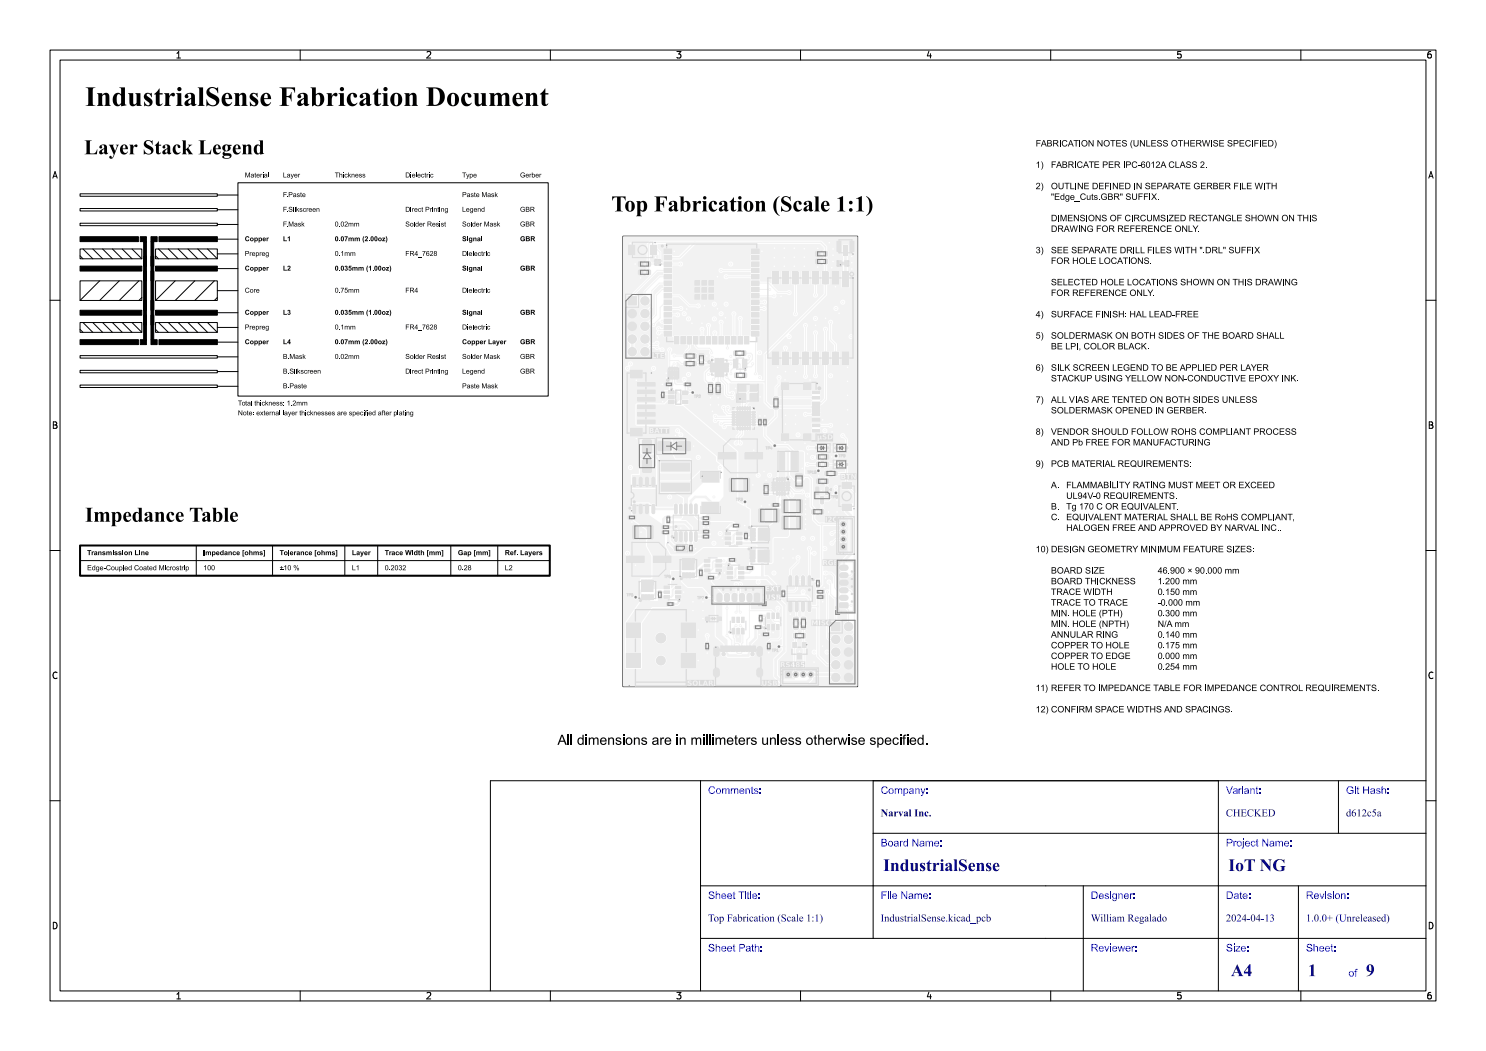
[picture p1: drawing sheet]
<svg xmlns="http://www.w3.org/2000/svg" width="297mm" height="210mm" viewBox="0 0 297 210" stroke-linecap="round" stroke-linejoin="round" font-family="sans-serif">
<defs><g id="words">
<text font-size="5.3" fill="#fff" x="17" y="21.5">IndustrialSense Fabrication Document</text>
<text font-size="4.3" fill="#fff" x="113.4" y="42.5">Top Fabrication (Scale 1:1)</text>
<g font-size="3.3" fill="#fff">
<text x="176.5" y="174.3">IndustrialSense</text>
<text x="245.5" y="174.3">IoT NG</text>
<text x="246" y="195.3">A4</text>
<text x="261.4" y="195.3">1</text>
<text x="273" y="195.3">9</text>
</g>
<g font-size="2" fill="#fff">
<text x="141.5" y="158.8">Comments:</text>
<text x="176" y="158.8">Company:</text>
<text x="245" y="158.8">Variant:</text>
<text x="269" y="158.8">Git Hash:</text>
<text x="176" y="163.3">Narval Inc.</text>
<text x="245" y="163.3">CHECKED</text>
<text x="269" y="163.3">d612c5a</text>
<text x="176" y="169.3">Board Name:</text>
<text x="245" y="169.3">Project Name:</text>
<text x="141.5" y="179.8">Sheet Title:</text>
<text x="176" y="179.8">File Name:</text>
<text x="218" y="179.8">Designer:</text>
<text x="245" y="179.8">Date:</text>
<text x="261" y="179.8">Revision:</text>
<text x="141.5" y="184.3">Top Fabrication (Scale 1:1)</text>
<text x="176" y="184.3">IndustrialSense.kicad_pcb</text>
<text x="218" y="184.3">William Regalado</text>
<text x="245" y="184.3">2024-04-13</text>
<text x="261" y="184.3">1.0.0+ (Unreleased)</text>
<text x="141.5" y="190.3">Sheet Path:</text>
<text x="218" y="190.3">Reviewer:</text>
<text x="245" y="190.3">Size:</text>
<text x="261" y="190.3">Sheet:</text>
<text x="269.5" y="195.3">of</text>
</g>
<g font-size="1.7" fill="#fff">
<text x="35" y="11.6">1</text>
<text x="85" y="11.6">2</text>
<text x="135" y="11.6">3</text>
<text x="185" y="11.6">4</text>
<text x="235" y="11.6">5</text>
<text x="285" y="11.6">6</text>
<text x="10.5" y="35.6">A</text>
<text x="285.5" y="35.6">A</text>
<text x="10.5" y="85.6">B</text>
<text x="285.5" y="85.6">B</text>
<text x="10.5" y="135.6">C</text>
<text x="285.5" y="135.6">C</text>
<text x="10.5" y="185.6">D</text>
<text x="285.5" y="185.6">D</text>
<text x="35" y="199.7">1</text>
<text x="85" y="199.7">2</text>
<text x="135" y="199.7">3</text>
<text x="185" y="199.7">4</text>
<text x="235" y="199.7">5</text>
<text x="285" y="199.7">6</text>
</g>
<g font-size=".7" fill="#fff">
<text x="166" y="99.6">TP8</text>
<text x="154.2" y="130.3">TP1</text>
</g>
</g></defs>
<path d="M124.5 47.2h46.9v90h-46.9z" fill="none" stroke="#000" stroke-width=".2"/>
<g fill="#f2f2f2">
<circle cx="141.2" cy="119.4" r=".25"/>
<circle cx="132.1" cy="132" r=".9"/>
<circle cx="132.1" cy="127.5" r="1"/>
<circle cx="155.7" cy="129.2" r=".25"/>
</g>
<g fill="#f2f2f2">
<path d="M153.3 124.8h.5v1.1h-.5z" fill-rule="evenodd"/>
<path d="M154.3 124.8h.5v1.1h-.5z" fill-rule="evenodd"/>
<path d="M155.2 124.8h.5v1.1h-.5z" fill-rule="evenodd"/>
<path d="M155.2 122.5h.5v1.1h-.5z" fill-rule="evenodd"/>
<path d="M154.3 122.5h.5v1.1h-.5z" fill-rule="evenodd"/>
<path d="M153.3 122.5h.5v1.1h-.5z" fill-rule="evenodd"/>
<path d="M130.6 111.1h3.5v1.2h-3.5z" fill-rule="evenodd"/>
<path d="M125.3 111.1h3.5v1.2h-3.5z" fill-rule="evenodd"/>
<path d="M163.2 116.8h.6v.5h-.6z" fill-rule="evenodd"/>
<path d="M163.2 115.8h.6v.5h-.6z" fill-rule="evenodd"/>
<path d="M125.2 130.6h2.8v2.8h-2.8z" fill-rule="evenodd"/>
<path d="M125.2 124.5h2.8v2.8h-2.8z" fill-rule="evenodd"/>
<path d="M136.2 130.6h2.8v2.8h-2.8z" fill-rule="evenodd"/>
<path d="M136.2 124.5h2.8v2.8h-2.8z" fill-rule="evenodd"/>
<path d="M150.9 118.6l.7-.1 .2 .2v1.3l-.1 .2-.7 .1-.2-.2z" fill-rule="evenodd"/>
</g>
<path d="M143.8 119.1v.7M145.3 119.1v.7M146.8 119.1v.7M148.3 119.1v.7M149.8 119.1v.7" fill="none" stroke="#f2f2f2" stroke-width="1"/>
<g fill="#f2f2f2">
<path d="M153.4 128.4h.5v.4h-.5z" fill-rule="evenodd"/>
<path d="M153.4 129.4h.5v.5h-.5z" fill-rule="evenodd"/>
<path d="M156.4 99.9l.8-.1 .2 .2v2.3l-.1 .2h-.8l-.2-.1z" fill-rule="evenodd"/>
<path d="M159.3 99.9l.8-.1 .3 .2v2.3l-.2 .2h-.7l-.3-.1z" fill-rule="evenodd"/>
<path d="M127.4 76.4h3.5v.7h-3.5z" fill-rule="evenodd"/>
<path d="M127.4 77.9h3.5v.7h-3.5z" fill-rule="evenodd"/>
<path d="M127.4 79.4h3.5v.7h-3.5z" fill-rule="evenodd"/>
<path d="M127.4 80.9h3.5v.7h-3.5z" fill-rule="evenodd"/>
<path d="M127.4 82.4h3.5v.7h-3.5z" fill-rule="evenodd"/>
<path d="M127.4 83.9h3.5v.7h-3.5z" fill-rule="evenodd"/>
<path d="M126 85.6h2.3v1.5h-2.3z" fill-rule="evenodd"/>
<path d="M126 74h2.3v1.5h-2.3z" fill-rule="evenodd"/>
<path d="M162.3 101.8h.7v.9h-.7z" fill-rule="evenodd"/>
<path d="M163.9 101.8h.7v.9h-.7z" fill-rule="evenodd"/>
<path d="M154.6 101.7h.8l.3 .1v2.3l-.2 .2-.7 .1-.2-.2z" fill-rule="evenodd"/>
<path d="M151.7 101.7h.8l.2 .1v2.3l-.1 .2-.7 .1-.3-.2z" fill-rule="evenodd"/>
<path d="M146.3 125.6h.5v1.1h-.5z" fill-rule="evenodd"/>
<path d="M147.3 125.6h.5v1.1h-.5z" fill-rule="evenodd"/>
<path d="M148.2 125.6h.5v1.1h-.5z" fill-rule="evenodd"/>
<path d="M148.2 123.3h.5v1.1h-.5z" fill-rule="evenodd"/>
<path d="M147.3 123.3h.5v1.1h-.5z" fill-rule="evenodd"/>
<path d="M146.3 123.3h.5v1.1h-.5z" fill-rule="evenodd"/>
<path d="M168.6 49h.8v2h-.8z" fill-rule="evenodd"/>
<path d="M169.9 48.2h.8v2h-.8z" fill-rule="evenodd"/>
<path d="M167.3 48.2h.8v2h-.8z" fill-rule="evenodd"/>
<path d="M148.3 70.2h.7v.8h-.7z" fill-rule="evenodd"/>
<path d="M146.7 70.2h.7v.8h-.7z" fill-rule="evenodd"/>
</g>
<g fill="none" stroke="#f2f2f2" stroke-width=".28">
<path d="M154.4 96.5h.5M154.4 97h.5M154.4 97.4h.5M154.4 97.9h.5M155.3 95.5v.6M155.3 98.3v.6M155.8 95.5v.6M155.8 98.3v.6M156.3 95.5v.6M156.3 98.3v.6M156.8 95.5v.6M156.8 98.3v.6"/>
<path d="M157.2 96.5h.5M157.2 97h.5M157.2 97.4h.5M157.2 97.9h.5"/>
</g>
<g fill="#f2f2f2">
<path d="M155.3 96.4h1.6v1.6h-1.6z" fill-rule="evenodd"/>
<path d="M144 129.1h.6v1.1h-.6z" fill-rule="evenodd"/>
<path d="M144.8 129.1h.6v1.1h-.6z" fill-rule="evenodd"/>
<path d="M145.6 129.1h.3v1.1h-.3z" fill-rule="evenodd"/>
<path d="M146.1 129.1h.3v1.1h-.3z" fill-rule="evenodd"/>
<path d="M146.6 129.1h.3v1.1h-.3z" fill-rule="evenodd"/>
<path d="M147.1 129.1h.3v1.1h-.3z" fill-rule="evenodd"/>
<path d="M147.6 129.1h.3v1.1h-.3z" fill-rule="evenodd"/>
<path d="M148.1 129.1h.3v1.1h-.3z" fill-rule="evenodd"/>
<path d="M148.6 129.1h.3v1.1h-.3z" fill-rule="evenodd"/>
<path d="M149.1 129.1h.3v1.1h-.3z" fill-rule="evenodd"/>
<path d="M149.6 129.1h.6v1.1h-.6z" fill-rule="evenodd"/>
<path d="M150.4 129.1h.6v1.1h-.6z" fill-rule="evenodd"/>
</g>
<g fill="#f2f2f2">
<circle cx="144.6" cy="130.7" r=".35"/>
<circle cx="150.4" cy="130.7" r=".35"/>
</g>
<path d="M143.2 129.7v.9M151.8 129.7v.9" fill="none" stroke="#f2f2f2" stroke-width="1.1"/>
<path d="M143.2 134.1v.6M151.8 134.1v.6" fill="none" stroke="#f2f2f2" stroke-width="1.2"/>
<g fill="#f2f2f2">
<circle cx="154.8" cy="89" r=".25"/>
<circle cx="134.6" cy="115.7" r=".25"/>
<circle cx="167.1" cy="98.5" r=".25"/>
</g>
<g fill="#f2f2f2">
<path d="M133.9 76.5h.5v.6h-.5z" fill-rule="evenodd"/>
<path d="M133 76.5h.4v.6h-.4z" fill-rule="evenodd"/>
<path d="M156.4 103.2l.8-.1 .2 .1v2.3l-.1 .3h-.8l-.2-.2z" fill-rule="evenodd"/>
<path d="M159.3 103.2l.8-.1 .3 .1v2.3l-.2 .3h-.7l-.3-.2z" fill-rule="evenodd"/>
<path d="M165 97.4h.5v1.4l-.5-.1z" fill-rule="evenodd"/>
<path d="M163.1 97.4h.5v1.4l-.5-.1z" fill-rule="evenodd"/>
<path d="M164 99.2l.6 .1-.1 1.4-.5-.1z" fill-rule="evenodd"/>
<path d="M145.8 95.6h.8l.3 .1v2.3l-.2 .2-.7 .1-.2-.2z" fill-rule="evenodd"/>
<path d="M148.8 95.6h.8l.2 .1 .1 2.3-.2 .2-.8 .1-.2-.2z" fill-rule="evenodd"/>
<path d="M141.4 103.3h.4v.5h-.4z" fill-rule="evenodd"/>
<path d="M140.3 103.3h.5v.5h-.5z" fill-rule="evenodd"/>
<path d="M133.6 78.1h1.1v.6h-1.1z" fill-rule="evenodd"/>
<path d="M133.6 79.1h1.1v.6h-1.1z" fill-rule="evenodd"/>
<path d="M133.6 80h1.1v.6h-1.1z" fill-rule="evenodd"/>
<path d="M136.4 80h1.1v.6h-1.1z" fill-rule="evenodd"/>
<path d="M136.4 78.1h1.1v.6h-1.1z" fill-rule="evenodd"/>
<path d="M156.3 118.9h.6v.5h-.6z" fill-rule="evenodd"/>
<path d="M156.3 117.9h.6v.4h-.6z" fill-rule="evenodd"/>
<path d="M151.6 84.6h.5v.5h-.5z" fill-rule="evenodd"/>
<path d="M151.6 83.7h.5v.4h-.5z" fill-rule="evenodd"/>
<path d="M136.4 114.5h.4v.9h-.4z" fill-rule="evenodd"/>
<path d="M137.1 114.5h.4v.9h-.4z" fill-rule="evenodd"/>
<path d="M137.7 114.5h.4v.9h-.4z" fill-rule="evenodd"/>
<path d="M138.3 114.5h.5v.9h-.5z" fill-rule="evenodd"/>
<path d="M138.3 111.6h.5v1h-.5z" fill-rule="evenodd"/>
<path d="M137.7 111.6h.4v1h-.4z" fill-rule="evenodd"/>
<path d="M137.1 111.6h.4v1h-.4z" fill-rule="evenodd"/>
<path d="M136.4 111.6h.4v1h-.4z" fill-rule="evenodd"/>
<path d="M136.5 112.1h2.2v1.7h-2.2z" fill-rule="evenodd"/>
<path d="M163.2 119h.5v.6h-.5z" fill-rule="evenodd"/>
<path d="M164.2 119h.5v.6h-.5z" fill-rule="evenodd"/>
<path d="M141 123.3h.9v.6h-.9z" fill-rule="evenodd"/>
<path d="M143.3 123.3h.9v.6h-.9z" fill-rule="evenodd"/>
<path d="M132.3 106.1h.5v.5h-.5z" fill-rule="evenodd"/>
<path d="M133.3 106.1h.5v.5h-.5z" fill-rule="evenodd"/>
<path d="M126.5 103.1h.5v.6h-.5z" fill-rule="evenodd"/>
<path d="M125.6 103.1h.5v.6h-.5z" fill-rule="evenodd"/>
<path d="M131.6 119.1h.6v.5h-.6z" fill-rule="evenodd"/>
<path d="M131.6 118.1h.6v.5h-.6z" fill-rule="evenodd"/>
<path d="M155.8 90.4h1v3.5h-1z" fill-rule="evenodd"/>
<path d="M158.2 90.4h1v3.5h-1z" fill-rule="evenodd"/>
<path d="M140.3 94.3h3.3v2h-3.3z" fill-rule="evenodd"/>
<path d="M140.3 100.4h3.3v2h-3.3z" fill-rule="evenodd"/>
<path d="M163.1 51.8h.7v.9h-.7z" fill-rule="evenodd"/>
<path d="M164.6 51.8h.8v.9h-.8z" fill-rule="evenodd"/>
<path d="M168.4 54.3h1.2v3h-1.2z" fill-rule="evenodd"/>
<path d="M166.4 54.3h1.2v2.4h-1.2z" fill-rule="evenodd"/>
<path d="M164.4 54.3h1.2v2.4h-1.2z" fill-rule="evenodd"/>
<path d="M162.4 54.3h1.2v2.4h-1.2z" fill-rule="evenodd"/>
<path d="M160.4 54.3h1.2v2.4h-1.2z" fill-rule="evenodd"/>
<path d="M158.4 54.3h1.2v2.4h-1.2z" fill-rule="evenodd"/>
<path d="M156.4 54.3h1.2v2.4h-1.2z" fill-rule="evenodd"/>
<path d="M154.4 54.3h1.2v2.4h-1.2z" fill-rule="evenodd"/>
<path d="M154.4 70.3h1.2v2.4h-1.2z" fill-rule="evenodd"/>
<path d="M156.4 70.3h1.2v2.4h-1.2z" fill-rule="evenodd"/>
<path d="M158.4 70.3h1.2v2.4h-1.2z" fill-rule="evenodd"/>
<path d="M160.4 70.3h1.2v2.4h-1.2z" fill-rule="evenodd"/>
<path d="M162.4 70.3h1.2v2.4h-1.2z" fill-rule="evenodd"/>
<path d="M164.4 70.3h1.2v2.4h-1.2z" fill-rule="evenodd"/>
<path d="M166.4 70.3h1.2v2.4h-1.2z" fill-rule="evenodd"/>
<path d="M168.4 70.3h1.2v2.4h-1.2z" fill-rule="evenodd"/>
<path d="M150.8 125.1h.4v.5h-.4z" fill-rule="evenodd"/>
<path d="M151.8 125.1h.5v.5h-.5z" fill-rule="evenodd"/>
</g>
<path d="M158 115.3v1.5M159.2 115.3v1.5M160.5 115.3v1.5M161.8 115.3v1.5M158 120.5v1.4M159.2 120.5v1.4M160.5 120.5v1.4M161.8 120.5v1.4" fill="none" stroke="#f2f2f2" stroke-width=".59"/>
<g fill="#f2f2f2">
<path d="M154.7 81h.8v.7h-.8z" fill-rule="evenodd"/>
<path d="M154.7 79.3h.8v.7h-.8z" fill-rule="evenodd"/>
<path d="M141.6 76.5h.8v.7h-.8z" fill-rule="evenodd"/>
<path d="M141.6 78h.8v.8h-.8z" fill-rule="evenodd"/>
<path d="M159.1 94.7h1.2l.1 .2v.6l-.2 .2-1.1-.1-.1-.2z" fill-rule="evenodd"/>
<path d="M159.1 96.6h1.2l.1 .2v.6l-.2 .2-1.1-.1-.1-.2z" fill-rule="evenodd"/>
<path d="M164.9 92.4h.7v.8h-.7z" fill-rule="evenodd"/>
<path d="M163.2 92.4h.7v.8h-.7z" fill-rule="evenodd"/>
<path d="M163.2 90.9h.7v.8h-.7z" fill-rule="evenodd"/>
<path d="M164.9 90.9h.7v.8h-.7z" fill-rule="evenodd"/>
<path d="M168.3 96.4h1.8v1.2h-1.8z" fill-rule="evenodd"/>
<path d="M168.3 100.7h1.8v1.2h-1.8z" fill-rule="evenodd"/>
<path d="M160.3 128.4h.8v1h-.8z" fill-rule="evenodd"/>
<path d="M158.4 128.4h.8v1h-.8z" fill-rule="evenodd"/>
<path d="M159.4 130.7h.8v1h-.8z" fill-rule="evenodd"/>
<path d="M148.8 106.4h.6v.4h-.6z" fill-rule="evenodd"/>
<path d="M148.8 107.4h.6v.4h-.6z" fill-rule="evenodd"/>
<path d="M125.5 59.3h1.7v1.7h-1.7z" fill-rule="evenodd"/>
<path d="M164.9 95.7h.7v.9h-.7z" fill-rule="evenodd"/>
<path d="M163.3 95.7h.6v.9h-.6z" fill-rule="evenodd"/>
<path d="M129.5 105.1l.8-.1 .2 .1v2.3l-.1 .3h-.8l-.2-.2z" fill-rule="evenodd"/>
<path d="M126.5 105.1l.8-.1 .3 .1v2.3l-.2 .3h-.7l-.3-.2z" fill-rule="evenodd"/>
<path d="M141.4 106h.4v.5h-.4z" fill-rule="evenodd"/>
<path d="M140.4 106h.5v.5h-.5z" fill-rule="evenodd"/>
<path d="M147.7 78.7h1.4v1.2h-1.4z" fill-rule="evenodd"/>
<path d="M149.9 78.7h1.4v1.2h-1.4z" fill-rule="evenodd"/>
<path d="M149.9 77h1.4v1.2h-1.4z" fill-rule="evenodd"/>
<path d="M147.7 77h1.4v1.2h-1.4z" fill-rule="evenodd"/>
<path d="M166.8 89.3h.5l.1 .4h-.5z" fill-rule="evenodd"/>
<path d="M168.9 89.3h.5l.1 .4h-.5z" fill-rule="evenodd"/>
<path d="M140.3 104.3h.5v.5h-.5z" fill-rule="evenodd"/>
<path d="M141.4 104.3h.4v.5h-.4z" fill-rule="evenodd"/>
<path d="M163.2 118h.5v.5h-.5z" fill-rule="evenodd"/>
<path d="M164.2 118h.5v.5h-.5z" fill-rule="evenodd"/>
<path d="M132.2 92.5h5.6v1.6h-5.6z" fill-rule="evenodd"/>
<path d="M132.2 96.6h5.6v1.5h-5.6z" fill-rule="evenodd"/>
<path d="M141.1 128.4h.5v.4h-.5z" fill-rule="evenodd"/>
<path d="M141.1 129.4h.5v.5h-.5z" fill-rule="evenodd"/>
<path d="M128.5 88h1.6v2.3h-1.6z" fill-rule="evenodd"/>
<path d="M128.5 92h1.6v2.3h-1.6z" fill-rule="evenodd"/>
<path d="M143.1 76.5h.8v.7h-.8z" fill-rule="evenodd"/>
<path d="M143.1 78h.8v.8h-.8z" fill-rule="evenodd"/>
<path d="M135 119h1.1v.5h-1.1z" fill-rule="evenodd"/>
<path d="M135 118.1h1.1v.5h-1.1z" fill-rule="evenodd"/>
<path d="M135 117.1h1.1v.5h-1.1z" fill-rule="evenodd"/>
<path d="M132.7 117.1h1.1v.5h-1.1z" fill-rule="evenodd"/>
<path d="M132.7 118.1h1.1v.5h-1.1z" fill-rule="evenodd"/>
<path d="M132.7 119h1.1v.5h-1.1z" fill-rule="evenodd"/>
<path d="M148.5 74.6h.7v.8h-.7z" fill-rule="evenodd"/>
<path d="M146.9 74.6h.6v.8h-.6z" fill-rule="evenodd"/>
<path d="M149.9 109.9h1v.4h-1z" fill-rule="evenodd"/>
<path d="M149.9 110.6h1v.4h-1z" fill-rule="evenodd"/>
<path d="M149.9 111.2h1v.4h-1z" fill-rule="evenodd"/>
<path d="M149.9 111.9h1v.4h-1z" fill-rule="evenodd"/>
<path d="M152.8 111.9h.9v.4h-.9z" fill-rule="evenodd"/>
<path d="M152.8 111.2h.9v.4h-.9z" fill-rule="evenodd"/>
<path d="M152.8 110.6h.9v.4h-.9z" fill-rule="evenodd"/>
<path d="M152.8 109.9h.9v.4h-.9z" fill-rule="evenodd"/>
<path d="M151.5 110h1.7v2.2h-1.7z" fill-rule="evenodd"/>
<path d="M162.4 78.1h1.5v.5h-1.5z" fill-rule="evenodd"/>
<path d="M162.4 79.2h1.5v.5h-1.5z" fill-rule="evenodd"/>
<path d="M162.4 80.3h1.5v.5h-1.5z" fill-rule="evenodd"/>
<path d="M162.4 81.1h1.5v.5h-1.5z" fill-rule="evenodd"/>
<path d="M162.4 82.5h1.5v.5h-1.5z" fill-rule="evenodd"/>
<path d="M162.4 83.6h1.5v.5h-1.5z" fill-rule="evenodd"/>
<path d="M162.4 84.7h1.5v.5h-1.5z" fill-rule="evenodd"/>
<path d="M162.4 85.8h1.5v.5h-1.5z" fill-rule="evenodd"/>
<path d="M162.4 81.8h1.5v.5h-1.5z" fill-rule="evenodd"/>
<path d="M160.7 86.7h1.4v1.3h-1.4z" fill-rule="evenodd"/>
<path d="M156.2 86.7h1.4v1.3h-1.4z" fill-rule="evenodd"/>
<path d="M156.2 76.5h1.4v1.3h-1.4z" fill-rule="evenodd"/>
<path d="M160.7 76.5h1.4v1.3h-1.4z" fill-rule="evenodd"/>
<path d="M145.3 113.2h1.1v.6h-1.1z" fill-rule="evenodd"/>
<path d="M145.3 114.2h1.1v.5h-1.1z" fill-rule="evenodd"/>
<path d="M145.3 115.1h1.1v.6h-1.1z" fill-rule="evenodd"/>
<path d="M147.6 115.1h1.1v.6h-1.1z" fill-rule="evenodd"/>
<path d="M147.6 114.2h1.1v.5h-1.1z" fill-rule="evenodd"/>
<path d="M147.6 113.2h1.1v.6h-1.1z" fill-rule="evenodd"/>
</g>
<g fill="#f2f2f2">
<circle cx="128.9" cy="60.1" r=".85"/>
<circle cx="126.4" cy="62.7" r=".85"/>
<circle cx="128.9" cy="62.7" r=".85"/>
<circle cx="126.4" cy="65.2" r=".85"/>
<circle cx="128.9" cy="65.2" r=".85"/>
<circle cx="126.4" cy="67.7" r=".85"/>
<circle cx="128.9" cy="67.7" r=".85"/>
<circle cx="126.4" cy="70.3" r=".85"/>
<circle cx="128.9" cy="70.3" r=".85"/>
</g>
<path d="M126.8 95.6v1.4M128.1 95.6v1.4M129.3 95.6v1.4M130.6 95.6v1.4M126.8 101v1.4M128.1 101v1.4M129.3 101v1.4M130.6 101v1.4" fill="none" stroke="#f2f2f2" stroke-width=".57"/>
<g fill="#f2f2f2">
<path d="M152.7 98.2h.8v.8h-.8z" fill-rule="evenodd"/>
<path d="M152.7 96.7h.8v.7h-.8z" fill-rule="evenodd"/>
<path d="M138.4 72.2h.7v.9h-.7z" fill-rule="evenodd"/>
<path d="M136.8 72.2h.6v.9h-.6z" fill-rule="evenodd"/>
<path d="M166.6 94.2h.6v.8h-.6z" fill-rule="evenodd"/>
<path d="M164.9 94.2h.7v.8h-.7z" fill-rule="evenodd"/>
<path d="M167.9 108.6h1.2v1.3h-1.2z" fill-rule="evenodd"/>
<path d="M128.2 118.8h.4v1h-.4z" fill-rule="evenodd"/>
<path d="M128.9 118.8h.4v1h-.4z" fill-rule="evenodd"/>
<path d="M129.5 118.8h.4v1h-.4z" fill-rule="evenodd"/>
<path d="M130.2 118.8h.4v1h-.4z" fill-rule="evenodd"/>
<path d="M130.2 116h.4v1h-.4z" fill-rule="evenodd"/>
<path d="M129.5 116h.4v1h-.4z" fill-rule="evenodd"/>
<path d="M128.9 116h.4v1h-.4z" fill-rule="evenodd"/>
<path d="M128.2 116h.4v1h-.4z" fill-rule="evenodd"/>
<path d="M128.3 116.5h2.2v1.7h-2.2z" fill-rule="evenodd"/>
<path d="M136.4 109.1h.7v.9h-.7z" fill-rule="evenodd"/>
<path d="M134.8 109.1h.8v.9h-.8z" fill-rule="evenodd"/>
<path d="M134.2 120.4h.5v.6h-.5z" fill-rule="evenodd"/>
<path d="M133.3 120.4h.5v.6h-.5z" fill-rule="evenodd"/>
<path d="M144.9 106.4h1.1v.5h-1.1z" fill-rule="evenodd"/>
<path d="M144.9 107.3h1.1v.5h-1.1z" fill-rule="evenodd"/>
<path d="M144.9 108.3h1.1v.5h-1.1z" fill-rule="evenodd"/>
<path d="M147.2 108.3h1.1v.5h-1.1z" fill-rule="evenodd"/>
<path d="M147.2 107.3h1.1v.5h-1.1z" fill-rule="evenodd"/>
<path d="M147.2 106.4h1.1v.5h-1.1z" fill-rule="evenodd"/>
<path d="M138.4 70.7h.7v.9h-.7z" fill-rule="evenodd"/>
<path d="M136.8 70.7h.6v.9h-.6z" fill-rule="evenodd"/>
<path d="M145.6 111.6h.5v.5h-.5z" fill-rule="evenodd"/>
<path d="M146.6 111.6h.4v.5h-.4z" fill-rule="evenodd"/>
<path d="M131.7 52.8l.4-.2v.3h-.4z" fill-rule="evenodd"/>
<path d="M131.7 52h.4v.3h-.2z" fill-rule="evenodd"/>
<path d="M130.8 52h.4l.1 .1-.4 .2z" fill-rule="evenodd"/>
<path d="M130.8 52.6h.3l.1 .3h-.4z" fill-rule="evenodd"/>
<path d="M131.1 52.4l.4-.3 .3 .3-.3 .4z" fill-rule="evenodd"/>
<path d="M167.7 52.3h.6v.6h-.6z" fill-rule="evenodd"/>
<path d="M168.7 52.3h.6v.6h-.6z" fill-rule="evenodd"/>
<path d="M131.6 88.3h2.3v1.7h-2.3z" fill-rule="evenodd"/>
<path d="M135.6 88.3h2.2l.2 .2v1.4l-.2 .2-2.1-.1-.2-.2z" fill-rule="evenodd"/>
<path d="M148.4 73.1h.9v.4h-.9z" fill-rule="evenodd"/>
<path d="M148.4 72.5h.9v.4h-.9z" fill-rule="evenodd"/>
<path d="M148.4 71.8h.9v.4h-.9z" fill-rule="evenodd"/>
<path d="M146.6 71.8h.9v.4h-.9z" fill-rule="evenodd"/>
<path d="M146.6 72.5h.9v.4h-.9z" fill-rule="evenodd"/>
<path d="M146.6 73.1h.9v.4h-.9z" fill-rule="evenodd"/>
<path d="M129.2 52.4h.8v.8h-.8z" fill-rule="evenodd"/>
<path d="M127.7 52.4h.7v.8h-.7z" fill-rule="evenodd"/>
<path d="M133.3 103.1h.6v.5h-.6z" fill-rule="evenodd"/>
<path d="M133.3 104.1h.6v.5h-.6z" fill-rule="evenodd"/>
<path d="M127.7 54h.7v.8h-.7z" fill-rule="evenodd"/>
<path d="M129.2 54h.8v.8h-.8z" fill-rule="evenodd"/>
<path d="M165.1 89.3h.5v.4h-.5z" fill-rule="evenodd"/>
<path d="M163 89.3h.5v.4h-.5z" fill-rule="evenodd"/>
<path d="M160.3 126.6h.7v.8h-.7z" fill-rule="evenodd"/>
<path d="M158.7 126.6h.6v.8h-.6z" fill-rule="evenodd"/>
<path d="M166.8 92.6h.5l.1 .4h-.5z" fill-rule="evenodd"/>
<path d="M168.9 92.6h.6v.4h-.6z" fill-rule="evenodd"/>
<path d="M139.8 114.7h.6v.5h-.6z" fill-rule="evenodd"/>
<path d="M139.8 113.7h.6v.5h-.6z" fill-rule="evenodd"/>
<path d="M139.8 72.3h.8v.8h-.8z" fill-rule="evenodd"/>
<path d="M139.8 70.7h.8v.8h-.8z" fill-rule="evenodd"/>
<path d="M143.6 90.5h3.5v1.2h-3.5z" fill-rule="evenodd"/>
<path d="M148.9 90.5h3.5v1.2h-3.5z" fill-rule="evenodd"/>
<path d="M160.2 123.4h.8v.6h-.8z" fill-rule="evenodd"/>
<path d="M160.2 125h.8v.7h-.8z" fill-rule="evenodd"/>
<path d="M155.3 100.6h.5v.6h-.5z" fill-rule="evenodd"/>
<path d="M154.3 100.6h.5v.6h-.5z" fill-rule="evenodd"/>
</g>
<g fill="#f2f2f2">
<circle cx="163.6" cy="94.1" r=".25"/>
<circle cx="168.5" cy="107.7" r=".6"/>
<circle cx="168.5" cy="106.3" r=".6"/>
<circle cx="168.5" cy="104.7" r=".6"/>
<circle cx="148.9" cy="100.3" r=".25"/>
<circle cx="127" cy="119.3" r=".25"/>
</g>
<g fill="none" stroke="#f2f2f2" stroke-width=".28">
<path d="M146.4 82.4h.5M146.4 82.9h.5M146.4 83.4h.5M146.4 83.8h.5M146.4 84.3h.5M146.4 84.9h.5M147.4 81.4v.4M147.4 85.4v.4M147.9 81.4v.4M147.9 85.4v.4M148.4 81.4v.4M148.4 85.4v.4"/>
<path d="M148.9 81.4v.4M148.9 85.4v.4M149.4 81.4v.4M149.4 85.4v.4M149.9 81.4v.4M149.9 85.4v.4M150.4 82.4h.5M150.4 82.9h.5M150.4 83.4h.5M150.4 83.8h.5M150.4 84.3h.5M150.4 84.9h.5"/>
</g>
<g fill="#f2f2f2">
<path d="M147.2 82.2h2.8v2.8h-2.8z" fill-rule="evenodd"/>
<path d="M132.7 49.8h1.5v.9h-1.5z" fill-rule="evenodd"/>
<path d="M132.7 51h1.5v.9h-1.5z" fill-rule="evenodd"/>
<path d="M132.7 52.3h1.5v.9h-1.5z" fill-rule="evenodd"/>
<path d="M132.7 53.6h1.5v.9h-1.5z" fill-rule="evenodd"/>
<path d="M132.7 54.8h1.5v.9h-1.5z" fill-rule="evenodd"/>
<path d="M132.7 56.1h1.5v.9h-1.5z" fill-rule="evenodd"/>
<path d="M132.7 57.4h1.5v.9h-1.5z" fill-rule="evenodd"/>
<path d="M132.7 58.7h1.5v.9h-1.5z" fill-rule="evenodd"/>
<path d="M132.7 59.9h1.5v.9h-1.5z" fill-rule="evenodd"/>
<path d="M132.7 61.2h1.5v.9h-1.5z" fill-rule="evenodd"/>
<path d="M132.7 62.5h1.5v.9h-1.5z" fill-rule="evenodd"/>
<path d="M132.7 63.7h1.5v.9h-1.5z" fill-rule="evenodd"/>
<path d="M132.7 65h1.5v.9h-1.5z" fill-rule="evenodd"/>
<path d="M132.7 66.3h1.5v.9h-1.5z" fill-rule="evenodd"/>
<path d="M134.8 67.2h.9v1.6h-.9z" fill-rule="evenodd"/>
<path d="M136.1 67.2h.9v1.6h-.9z" fill-rule="evenodd"/>
<path d="M137.3 67.2h.9v1.6h-.9z" fill-rule="evenodd"/>
<path d="M138.6 67.2h.9v1.6h-.9z" fill-rule="evenodd"/>
<path d="M139.9 67.2h.9v1.6h-.9z" fill-rule="evenodd"/>
<path d="M141.1 67.2h.9v1.6h-.9z" fill-rule="evenodd"/>
<path d="M142.4 67.2h.9v1.6h-.9z" fill-rule="evenodd"/>
<path d="M143.7 67.2h.9v1.6h-.9z" fill-rule="evenodd"/>
<path d="M145 67.2h.9v1.6h-.9z" fill-rule="evenodd"/>
<path d="M146.2 67.2h.9v1.6h-.9z" fill-rule="evenodd"/>
<path d="M147.5 67.2h.9v1.6h-.9z" fill-rule="evenodd"/>
<path d="M148.8 67.2h.9v1.5h-.9z" fill-rule="evenodd"/>
<path d="M150.2 66.3h1.5v.9h-1.5z" fill-rule="evenodd"/>
<path d="M150.2 65h1.5v.9h-1.5z" fill-rule="evenodd"/>
<path d="M150.2 63.7h1.5v.9h-1.5z" fill-rule="evenodd"/>
<path d="M150.2 62.5h1.5v.9h-1.5z" fill-rule="evenodd"/>
<path d="M150.2 61.2h1.5v.9h-1.5z" fill-rule="evenodd"/>
<path d="M150.2 59.9h1.5v.9h-1.5z" fill-rule="evenodd"/>
<path d="M150.2 58.7h1.5v.9h-1.5z" fill-rule="evenodd"/>
<path d="M150.2 57.4h1.5v.9h-1.5z" fill-rule="evenodd"/>
<path d="M150.2 56.1h1.5v.9h-1.5z" fill-rule="evenodd"/>
<path d="M150.2 54.8h1.5v.9h-1.5z" fill-rule="evenodd"/>
<path d="M150.2 53.6h1.5v.9h-1.5z" fill-rule="evenodd"/>
<path d="M150.2 52.3h1.5v.9h-1.5z" fill-rule="evenodd"/>
<path d="M150.2 51h1.5v.9h-1.5z" fill-rule="evenodd"/>
<path d="M150.2 49.8h1.5v.9h-1.5z" fill-rule="evenodd"/>
<path d="M138.9 56.1h.9v.9h-.9z" fill-rule="evenodd"/>
<path d="M138.9 57.5h.9v.9h-.9z" fill-rule="evenodd"/>
<path d="M138.9 58.9h.9v.9h-.9z" fill-rule="evenodd"/>
<path d="M140.3 56.1h.9v.9h-.9z" fill-rule="evenodd"/>
<path d="M140.3 57.5h.9v.9h-.9z" fill-rule="evenodd"/>
<path d="M140.3 58.9h.9v.9h-.9z" fill-rule="evenodd"/>
<path d="M141.7 56.1h.9v.9h-.9z" fill-rule="evenodd"/>
<path d="M141.7 57.5h.9v.9h-.9z" fill-rule="evenodd"/>
<path d="M141.7 58.9h.9v.9h-.9z" fill-rule="evenodd"/>
<path d="M158.7 123.4h.8v.6h-.8z" fill-rule="evenodd"/>
<path d="M158.7 125h.8v.7h-.8z" fill-rule="evenodd"/>
<path d="M164.6 50.3h.8v.8h-.8z" fill-rule="evenodd"/>
<path d="M163.1 50.3h.7v.8h-.7z" fill-rule="evenodd"/>
<path d="M143.1 113.7h1.1v.5h-1.1z" fill-rule="evenodd"/>
<path d="M143.1 112.8h1.1v.5h-1.1z" fill-rule="evenodd"/>
<path d="M143.1 111.8h1.1v.5h-1.1z" fill-rule="evenodd"/>
<path d="M140.8 111.8h1.1v.5h-1.1z" fill-rule="evenodd"/>
<path d="M140.8 112.8h1.1v.5h-1.1z" fill-rule="evenodd"/>
<path d="M140.8 113.7h1.1v.5h-1.1z" fill-rule="evenodd"/>
<path d="M142.3 115.2h.5v.5h-.5z" fill-rule="evenodd"/>
<path d="M141.4 115.2h.5v.5h-.5z" fill-rule="evenodd"/>
<path d="M140.4 106.9h.4v.6h-.4z" fill-rule="evenodd"/>
<path d="M141.4 106.9h.4v.6h-.4z" fill-rule="evenodd"/>
<path d="M125.6 49h1.3v1.9h-1.3z" fill-rule="evenodd"/>
<path d="M130 49h1.2v1.9h-1.2z" fill-rule="evenodd"/>
<path d="M149.1 113.2h.5v.6h-.5z" fill-rule="evenodd"/>
<path d="M150.2 113.2h.4v.6h-.4z" fill-rule="evenodd"/>
<path d="M142 72.6h.7v.2h-.7z" fill-rule="evenodd"/>
<path d="M142 73.1h.7v.2h-.7z" fill-rule="evenodd"/>
<path d="M142 73.6h.7v.2h-.7z" fill-rule="evenodd"/>
<path d="M142 74.1h.7v.2h-.7z" fill-rule="evenodd"/>
<path d="M142.9 74.5h.3v.8h-.3z" fill-rule="evenodd"/>
<path d="M143.4 74.5h.3v.8h-.3z" fill-rule="evenodd"/>
<path d="M143.9 74.5h.3v.8h-.3z" fill-rule="evenodd"/>
<path d="M144.4 74.5h.3v.8h-.3z" fill-rule="evenodd"/>
<path d="M144.9 74.1h.7v.2h-.7z" fill-rule="evenodd"/>
<path d="M144.9 73.6h.7v.2h-.7z" fill-rule="evenodd"/>
<path d="M144.9 73.1h.7v.2h-.7z" fill-rule="evenodd"/>
<path d="M144.9 72.6h.7v.2h-.7z" fill-rule="evenodd"/>
<path d="M144.4 71.6h.3v.8h-.3z" fill-rule="evenodd"/>
<path d="M143.9 71.6h.3v.8h-.3z" fill-rule="evenodd"/>
<path d="M143.4 71.6h.3v.8h-.3z" fill-rule="evenodd"/>
<path d="M142.9 71.6h.3v.8h-.3z" fill-rule="evenodd"/>
<path d="M142.9 72.6h1.7v1.7h-1.7z" fill-rule="evenodd"/>
<path d="M137.8 108.8h.6v.5h-.6z" fill-rule="evenodd"/>
<path d="M137.8 109.8h.6v.5h-.6z" fill-rule="evenodd"/>
<path d="M150 105.6h1v.4h-1z" fill-rule="evenodd"/>
<path d="M150 106.3h1v.4h-1z" fill-rule="evenodd"/>
<path d="M150 106.9h1v.4h-1z" fill-rule="evenodd"/>
<path d="M150 107.6h1v.4h-1z" fill-rule="evenodd"/>
<path d="M152.8 107.6h1v.4h-1z" fill-rule="evenodd"/>
<path d="M152.8 106.9h1v.4h-1z" fill-rule="evenodd"/>
<path d="M152.8 106.3h1v.4h-1z" fill-rule="evenodd"/>
<path d="M152.8 105.6h1v.4h-1z" fill-rule="evenodd"/>
<path d="M151.6 105.7h1.7v2.2h-1.7z" fill-rule="evenodd"/>
<path d="M152.6 84.6h.5v.5h-.5z" fill-rule="evenodd"/>
<path d="M152.6 83.7h.5v.4h-.5z" fill-rule="evenodd"/>
<path d="M166.2 124.4h1.7v1.7h-1.7z" fill-rule="evenodd"/>
<path d="M133.3 105.1h.5v.5h-.5z" fill-rule="evenodd"/>
<path d="M132.4 105.1h.4v.5h-.4z" fill-rule="evenodd"/>
<path d="M136.7 76.5h.5v.6h-.5z" fill-rule="evenodd"/>
<path d="M137.7 76.5h.5v.6h-.5z" fill-rule="evenodd"/>
</g>
<g fill="#f2f2f2">
<circle cx="138.4" cy="78.4" r=".25"/>
<circle cx="169.6" cy="125.2" r=".85"/>
<circle cx="167.1" cy="127.8" r=".85"/>
<circle cx="169.6" cy="127.8" r=".85"/>
<circle cx="167.1" cy="130.3" r=".85"/>
<circle cx="169.6" cy="130.3" r=".85"/>
<circle cx="167.1" cy="132.8" r=".85"/>
<circle cx="169.6" cy="132.8" r=".85"/>
<circle cx="167.1" cy="135.4" r=".85"/>
<circle cx="169.6" cy="135.4" r=".85"/>
<circle cx="167.1" cy="91.1" r=".25"/>
</g>
<path d="M135.1 101v1.4M135.1 106.5v1.5M136.1 101v1.4M136.1 106.5v1.5M137.1 101v1.4M137.1 106.5v1.5M138.1 101v1.4M138.1 106.5v1.5M139.1 101v1.4M139.1 106.5v1.5" fill="none" stroke="#f2f2f2" stroke-width=".52"/>
<g fill="#f2f2f2">
<path d="M132.2 78.2h.5v.4h-.5z" fill-rule="evenodd"/>
<path d="M132.2 79.1h.5v.5h-.5z" fill-rule="evenodd"/>
<path d="M151.7 123.8h.6v.5h-.6z" fill-rule="evenodd"/>
<path d="M151.7 122.8h.6v.5h-.6z" fill-rule="evenodd"/>
<path d="M133.7 75.3h.3v.5h-.3z" fill-rule="evenodd"/>
<path d="M134.2 75.3h.3v.5h-.3z" fill-rule="evenodd"/>
<path d="M134.7 75.3h.3v.5h-.3z" fill-rule="evenodd"/>
<path d="M135.2 75.3h.3v.5h-.3z" fill-rule="evenodd"/>
<path d="M135.2 73.4h.3v.5h-.3z" fill-rule="evenodd"/>
<path d="M134.7 73.4h.3v.5h-.3z" fill-rule="evenodd"/>
<path d="M134.2 73.4h.3v.5h-.3z" fill-rule="evenodd"/>
<path d="M133.7 73.4h.3v.5h-.3z" fill-rule="evenodd"/>
<path d="M133.8 74.1h1.6v.9h-1.6z" fill-rule="evenodd"/>
<path d="M146.4 104.8h.5v.5h-.5z" fill-rule="evenodd"/>
<path d="M147.3 104.8h.5v.5h-.5z" fill-rule="evenodd"/>
<path d="M167.9 120.5h1.5l.1 .2v.6l-.2 .2-1.4-.1-.1-.2z" fill-rule="evenodd"/>
</g>
<path d="M168.3 119.4h.7M168.3 118h.7M168.3 116.4h.7M168.3 115h.7M168.3 113.4h.7" fill="none" stroke="#f2f2f2" stroke-width="1"/>
<g fill="#f2f2f2">
<path d="M153.3 126.5h.5v.5h-.5z" fill-rule="evenodd"/>
<path d="M152.4 126.5h.4v.5h-.4z" fill-rule="evenodd"/>
<path d="M156.9 134.2h1.2v1.2h-1.2z" fill-rule="evenodd"/>
</g>
<g fill="#f2f2f2">
<circle cx="159" cy="134.8" r=".6"/>
<circle cx="160.5" cy="134.8" r=".6"/>
<circle cx="162" cy="134.8" r=".6"/>
<circle cx="127.2" cy="87.7" r=".3"/>
<circle cx="161" cy="104.8" r=".3"/>
<circle cx="143.4" cy="55.3" r=".3"/>
<circle cx="138.6" cy="89.2" r=".3"/>
<circle cx="169.4" cy="79" r=".3"/>
<circle cx="169.4" cy="84.8" r=".3"/>
<circle cx="150.5" cy="96.9" r=".3"/>
<circle cx="161" cy="103.7" r=".3"/>
<circle cx="131" cy="51.4" r=".3"/>
<circle cx="167.7" cy="62.6" r=".3"/>
<circle cx="160.8" cy="53.2" r=".3"/>
<circle cx="152.2" cy="101.1" r=".3"/>
<circle cx="144.3" cy="74" r=".3"/>
<circle cx="132.4" cy="76.8" r=".3"/>
<circle cx="170.3" cy="51.2" r=".3"/>
<circle cx="165" cy="115.5" r=".3"/>
<circle cx="157" cy="74.3" r=".3"/>
<circle cx="155.6" cy="96.7" r=".3"/>
<circle cx="142.4" cy="82.2" r=".3"/>
<circle cx="163.6" cy="95.1" r=".3"/>
<circle cx="145" cy="63.5" r=".3"/>
<circle cx="161" cy="101.8" r=".3"/>
<circle cx="154.8" cy="53.2" r=".3"/>
<circle cx="140.3" cy="64.6" r=".3"/>
<circle cx="147.5" cy="82.5" r=".3"/>
<circle cx="133" cy="70.7" r=".3"/>
<circle cx="127" cy="113" r=".3"/>
<circle cx="170.3" cy="52.5" r=".3"/>
<circle cx="169.4" cy="73.4" r=".3"/>
<circle cx="158.5" cy="111.5" r=".3"/>
<circle cx="128.1" cy="106.3" r=".3"/>
<circle cx="161" cy="100.7" r=".3"/>
<circle cx="132.5" cy="80.3" r=".3"/>
<circle cx="126.3" cy="104.3" r=".3"/>
<circle cx="134.8" cy="50.2" r=".3"/>
<circle cx="140.7" cy="57.9" r=".3"/>
<circle cx="140.7" cy="56.5" r=".3"/>
<circle cx="165" cy="63.6" r=".3"/>
<circle cx="151.9" cy="83.1" r=".3"/>
<circle cx="160.8" cy="49.7" r=".3"/>
<circle cx="153.7" cy="130.4" r=".3"/>
<circle cx="135" cy="87" r=".3"/>
<circle cx="165.6" cy="102.3" r=".3"/>
<circle cx="169.4" cy="81.9" r=".3"/>
<circle cx="166.2" cy="53.5" r=".3"/>
<circle cx="147" cy="77.6" r=".3"/>
<circle cx="170.3" cy="53.7" r=".3"/>
<circle cx="163" cy="65" r=".3"/>
<circle cx="159" cy="74.3" r=".3"/>
<circle cx="136.6" cy="118.3" r=".3"/>
<circle cx="143.4" cy="61.7" r=".3"/>
<circle cx="158.8" cy="51.4" r=".3"/>
<circle cx="149.7" cy="84.7" r=".3"/>
<circle cx="154.7" cy="51.5" r=".3"/>
<circle cx="157.9" cy="95.6" r=".3"/>
<circle cx="165.7" cy="48.5" r=".3"/>
<circle cx="149.7" cy="82.5" r=".3"/>
<circle cx="142" cy="79.5" r=".3"/>
<circle cx="137.2" cy="61.8" r=".3"/>
<circle cx="161" cy="99.7" r=".3"/>
<circle cx="159" cy="83" r=".3"/>
<circle cx="141.3" cy="71.1" r=".3"/>
<circle cx="144.7" cy="113" r=".3"/>
<circle cx="156.7" cy="49.6" r=".3"/>
<circle cx="141.3" cy="130.5" r=".3"/>
<circle cx="166.3" cy="86.3" r=".3"/>
<circle cx="138.3" cy="64.6" r=".3"/>
<circle cx="160.9" cy="88.6" r=".3"/>
<circle cx="161.4" cy="90.7" r=".3"/>
<circle cx="163.4" cy="49.7" r=".3"/>
<circle cx="167" cy="57.3" r=".3"/>
<circle cx="166.5" cy="52.3" r=".3"/>
<circle cx="147.5" cy="84.7" r=".3"/>
<circle cx="162.7" cy="132.3" r=".3"/>
<circle cx="169.4" cy="76.2" r=".3"/>
<circle cx="126.9" cy="52.8" r=".3"/>
<circle cx="160.8" cy="51.4" r=".3"/>
<circle cx="156.1" cy="59.2" r=".3"/>
<circle cx="142.1" cy="57.9" r=".3"/>
<circle cx="139.3" cy="57.9" r=".3"/>
<circle cx="159" cy="84.8" r=".3"/>
<circle cx="144.4" cy="107.6" r=".3"/>
<circle cx="151.9" cy="79.3" r=".3"/>
<circle cx="163.4" cy="53.4" r=".3"/>
<circle cx="128" cy="55.5" r=".3"/>
<circle cx="140.8" cy="61.1" r=".3"/>
<circle cx="167.3" cy="99.9" r=".3"/>
<circle cx="166.5" cy="49.7" r=".3"/>
<circle cx="151.8" cy="126.8" r=".3"/>
<circle cx="156.7" cy="53.2" r=".3"/>
<circle cx="143.6" cy="80.9" r=".3"/>
<circle cx="161" cy="105.7" r=".3"/>
<circle cx="143.2" cy="72.9" r=".3"/>
<circle cx="156.6" cy="97.7" r=".3"/>
<circle cx="133.2" cy="74.6" r=".3"/>
<circle cx="152.9" cy="83.1" r=".3"/>
<circle cx="141.6" cy="105.4" r=".3"/>
<circle cx="143.5" cy="79.5" r=".3"/>
<circle cx="133.2" cy="75.5" r=".3"/>
<circle cx="155.4" cy="73.4" r=".3"/>
<circle cx="153.1" cy="96" r=".3"/>
<circle cx="164.4" cy="83.9" r=".3"/>
<circle cx="166.5" cy="51" r=".3"/>
<circle cx="157" cy="83" r=".3"/>
<circle cx="164.4" cy="129.1" r=".3"/>
<circle cx="152.7" cy="94.2" r=".3"/>
<circle cx="139.6" cy="125.9" r=".3"/>
<circle cx="139" cy="109.6" r=".3"/>
<circle cx="157" cy="84.8" r=".3"/>
<circle cx="164.7" cy="117.4" r=".3"/>
<circle cx="167.3" cy="102.3" r=".3"/>
<circle cx="136.1" cy="105.5" r=".3"/>
<circle cx="161" cy="102.7" r=".3"/>
<circle cx="152.3" cy="50.2" r=".3"/>
<circle cx="148.6" cy="83.6" r=".3"/>
<circle cx="143.2" cy="74" r=".3"/>
<circle cx="154.5" cy="126.4" r=".3"/>
<circle cx="154.8" cy="49.6" r=".3"/>
<circle cx="139.3" cy="56.5" r=".3"/>
<circle cx="142.1" cy="59.3" r=".3"/>
<circle cx="139.3" cy="59.3" r=".3"/>
<circle cx="138.5" cy="122" r=".3"/>
<circle cx="161.9" cy="75.9" r=".3"/>
<circle cx="156.7" cy="51.5" r=".3"/>
<circle cx="156.5" cy="109.8" r=".3"/>
<circle cx="155.6" cy="97.7" r=".3"/>
<circle cx="164.1" cy="98.1" r=".3"/>
<circle cx="142.2" cy="56.5" r=".3"/>
<circle cx="138.5" cy="120.2" r=".3"/>
<circle cx="140.5" cy="120.2" r=".3"/>
<circle cx="156.9" cy="88.4" r=".3"/>
<circle cx="156.5" cy="111.5" r=".3"/>
<circle cx="158.8" cy="53.2" r=".3"/>
<circle cx="137.9" cy="77.7" r=".3"/>
<circle cx="127.2" cy="76" r=".3"/>
<circle cx="126" cy="48.6" r=".3"/>
<circle cx="140.7" cy="59.3" r=".3"/>
<circle cx="150.7" cy="90" r=".3"/>
<circle cx="140.5" cy="123.6" r=".3"/>
<circle cx="164.4" cy="120.2" r=".3"/>
<circle cx="144.8" cy="114.5" r=".3"/>
<circle cx="153.7" cy="100.9" r=".3"/>
<circle cx="142" cy="80.9" r=".3"/>
<circle cx="131.4" cy="67.5" r=".3"/>
<circle cx="147.5" cy="127.3" r=".3"/>
<circle cx="156.9" cy="75.9" r=".3"/>
<circle cx="158" cy="68.5" r=".3"/>
<circle cx="159.8" cy="130.1" r=".3"/>
<circle cx="166.2" cy="91.3" r=".3"/>
<circle cx="158.5" cy="109.8" r=".3"/>
<circle cx="140.5" cy="122" r=".3"/>
<circle cx="158.8" cy="49.6" r=".3"/>
<circle cx="158" cy="122.7" r=".3"/>
<circle cx="156.6" cy="96.7" r=".3"/>
<circle cx="140.6" cy="105.4" r=".3"/>
<circle cx="144.3" cy="72.9" r=".3"/>
<circle cx="139.5" cy="132" r=".3"/>
<circle cx="148.9" cy="105" r=".3"/>
<circle cx="142.3" cy="71.4" r=".3"/>
<circle cx="145.3" cy="75.4" r=".3"/>
<circle cx="160.4" cy="98.3" r=".3"/>
<circle cx="160.4" cy="93.6" r=".3"/>
<circle cx="161.6" cy="89.5" r=".3"/>
<circle cx="144.7" cy="112.1" r=".3"/>
<circle cx="165" cy="65.8" r=".3"/>
<circle cx="140.3" cy="65.8" r=".3"/>
<circle cx="161" cy="75.2" r=".3"/>
<circle cx="161" cy="65" r=".3"/>
<circle cx="141.6" cy="65" r=".3"/>
<circle cx="161" cy="82.8" r=".3"/>
<circle cx="163" cy="75.1" r=".3"/>
<circle cx="166" cy="85" r=".3"/>
<circle cx="163" cy="66.5" r=".3"/>
<circle cx="142.9" cy="66.5" r=".3"/>
<circle cx="166" cy="75.1" r=".3"/>
<circle cx="151.8" cy="75.4" r=".3"/>
<circle cx="151.8" cy="70.5" r=".3"/>
<circle cx="155.7" cy="75.4" r=".3"/>
<circle cx="142.2" cy="70.5" r=".3"/>
<circle cx="142.7" cy="108.5" r=".3"/>
<circle cx="133.9" cy="69.9" r=".3"/>
<circle cx="142.7" cy="99.3" r=".3"/>
<circle cx="133.9" cy="99.3" r=".3"/>
<circle cx="132.3" cy="64.2" r=".3"/>
<circle cx="166.3" cy="108.5" r=".3"/>
<circle cx="132.3" cy="69.9" r=".3"/>
<circle cx="134.7" cy="72.7" r=".3"/>
<circle cx="126" cy="72.7" r=".3"/>
<circle cx="143.9" cy="106.6" r=".3"/>
<circle cx="143.9" cy="93.4" r=".3"/>
<circle cx="126" cy="93.4" r=".3"/>
<circle cx="134.7" cy="71.2" r=".3"/>
<circle cx="166.3" cy="106.6" r=".3"/>
<circle cx="131.3" cy="68.6" r=".3"/>
<circle cx="144.1" cy="84.7" r=".3"/>
<circle cx="131.3" cy="69.4" r=".3"/>
<circle cx="144.7" cy="85.3" r=".3"/>
<circle cx="166" cy="64.4" r=".3"/>
<circle cx="144.1" cy="64.4" r=".3"/>
<circle cx="146.7" cy="62.7" r=".3"/>
<circle cx="159" cy="62.7" r=".3"/>
<circle cx="147.9" cy="63.6" r=".3"/>
<circle cx="163" cy="59" r=".3"/>
<circle cx="163" cy="63.6" r=".3"/>
<circle cx="157" cy="69.6" r=".3"/>
<circle cx="145.4" cy="69.6" r=".3"/>
<circle cx="146.1" cy="72.7" r=".3"/>
<circle cx="150.4" cy="72.7" r=".3"/>
<circle cx="146.1" cy="71.2" r=".3"/>
<circle cx="146.1" cy="52.8" r=".3"/>
<circle cx="136" cy="52.8" r=".3"/>
<circle cx="149.8" cy="71.2" r=".3"/>
<circle cx="151" cy="74.7" r=".3"/>
<circle cx="146.1" cy="74.7" r=".3"/>
<circle cx="164.9" cy="109.6" r=".3"/>
<circle cx="164.9" cy="86.1" r=".3"/>
<circle cx="135.4" cy="62.9" r=".3"/>
<circle cx="161.8" cy="109.6" r=".3"/>
<circle cx="135.4" cy="86.1" r=".3"/>
<circle cx="161.4" cy="92.8" r=".3"/>
<circle cx="161.4" cy="98.9" r=".3"/>
<circle cx="158.3" cy="98.9" r=".3"/>
<circle cx="142.8" cy="60.8" r=".3"/>
<circle cx="137.6" cy="74.8" r=".3"/>
<circle cx="137.6" cy="63.7" r=".3"/>
<circle cx="141.6" cy="74.8" r=".3"/>
<circle cx="142.8" cy="63.7" r=".3"/>
<circle cx="145.1" cy="55.3" r=".3"/>
<circle cx="145.1" cy="60.8" r=".3"/>
<circle cx="131.6" cy="66.5" r=".3"/>
<circle cx="143" cy="84" r=".3"/>
<circle cx="159.5" cy="111.4" r=".3"/>
<circle cx="159.5" cy="86.9" r=".3"/>
<circle cx="136.1" cy="86.9" r=".3"/>
<circle cx="136.1" cy="61.6" r=".3"/>
<circle cx="144.1" cy="62.7" r=".3"/>
<circle cx="136.8" cy="62.7" r=".3"/>
<circle cx="144.1" cy="54" r=".3"/>
<circle cx="136.7" cy="75.8" r=".3"/>
<circle cx="142.6" cy="75.8" r=".3"/>
<circle cx="131.6" cy="65.7" r=".3"/>
<circle cx="143" cy="83.2" r=".3"/>
<circle cx="144.6" cy="81.4" r=".3"/>
<circle cx="146.4" cy="78.6" r=".3"/>
<circle cx="146.4" cy="79.4" r=".3"/>
<circle cx="145.5" cy="81.4" r=".3"/>
<circle cx="148" cy="122.3" r=".3"/>
<circle cx="148" cy="125" r=".3"/>
<circle cx="148" cy="88.5" r=".3"/>
<circle cx="148" cy="116.8" r=".3"/>
<circle cx="147.1" cy="88.5" r=".3"/>
<circle cx="147.1" cy="122.3" r=".3"/>
<circle cx="147.1" cy="116.8" r=".3"/>
<circle cx="147.1" cy="125" r=".3"/>
<circle cx="155.5" cy="121.5" r=".3"/>
<circle cx="141.3" cy="127" r=".3"/>
<circle cx="145.3" cy="127" r=".3"/>
<circle cx="145.3" cy="121.5" r=".3"/>
<circle cx="153.8" cy="95" r=".3"/>
<circle cx="151.5" cy="95" r=".3"/>
<circle cx="151.5" cy="116.3" r=".3"/>
<circle cx="153.8" cy="57.8" r=".3"/>
<circle cx="165.7" cy="116.3" r=".3"/>
<circle cx="157.7" cy="58.5" r=".3"/>
<circle cx="157.7" cy="67.3" r=".3"/>
<circle cx="170.1" cy="67.3" r=".3"/>
<circle cx="170.1" cy="120.9" r=".3"/>
<circle cx="165" cy="114.5" r=".3"/>
<circle cx="154.7" cy="114.5" r=".3"/>
<circle cx="154.7" cy="59.1" r=".3"/>
<circle cx="125.4" cy="110.5" r=".3"/>
<circle cx="130.6" cy="64.8" r=".3"/>
<circle cx="162.7" cy="130.3" r=".3"/>
<circle cx="125.4" cy="73.6" r=".3"/>
<circle cx="162.7" cy="110.5" r=".3"/>
<circle cx="130.6" cy="73.6" r=".3"/>
<circle cx="165.3" cy="130.3" r=".3"/>
<circle cx="160.5" cy="107.6" r=".3"/>
<circle cx="162.4" cy="107.6" r=".3"/>
<circle cx="160.5" cy="118.3" r=".3"/>
<circle cx="165.4" cy="118.3" r=".3"/>
<circle cx="162.4" cy="91.4" r=".3"/>
<circle cx="139.5" cy="61.1" r=".3"/>
<circle cx="139.5" cy="91.4" r=".3"/>
<circle cx="168.4" cy="87" r=".3"/>
<circle cx="152.8" cy="60.4" r=".3"/>
<circle cx="168.4" cy="60.4" r=".3"/>
<circle cx="167.1" cy="97.4" r=".3"/>
<circle cx="152.7" cy="61.6" r=".3"/>
<circle cx="167.1" cy="61.6" r=".3"/>
</g>
<g fill="none" stroke="#f2f2f2" stroke-width=".5">
<path d="M125.9 48.6v1l.4 .3M127 52.8h1M128 54.4v1.1M133.5 50.2h1.3M151 50.2h1.3M163.4 52.3v1.1M163.4 52.2v.1M163.4 49.6v1.1M163.4 50.7h.1M167 55.5v1.8M127.2 74.7v1.3M132.4 76.8h.8"/>
<path d="M132.5 79.4v.9M132.5 78.4h2.7l.4 .4v1l-.5 .5h-.9M133.2 74.6h1.4M133.2 75.5h.6M134.2 76.8v1.6M137.9 76.8v.9M140.2 71.1h1.1M140.2 71.1h.1M142 78.4v1.1M143.5 78.4v1.1M147 77.6h1.4M150.6 79.3h1.3"/>
<path d="M155 71.5v1.5l.4 .4M156.9 75.9v1.2M161.9 75.9l-.5 .6v.6M169 71.5v1.5l.4 .4M127.2 86.3v1.4M136.7 89.1h1.9M149.3 96.9h1.2M150.6 90v1.1M151.9 83.1v.8M152.9 83.1v.8M153.1 96v1.1M156.9 87.3v1.1"/>
<path d="M156.9 88.4h.1M161.4 87.3v.8l-.5 .5M163.1 83.9h1.3M163.4 98.1h.8M163.4 98.1h-.1M163.6 96.2h.1M163.6 95.1v1.1M165.2 91.3h1M125.8 103.4v.5l.5 .4M127 106.3h1.1M127 112.9h.1M127 111.7v1.2"/>
<path d="M130.6 101.7h4.5M132.6 106.3v.1M133.6 105.3h.8l.7 .7v1.2M133.6 104.4h3.4l1.1 1.1v3.5M133.6 106.4v1.8l1.3 1.3h.3M135.6 118.3h1M135.6 118.3h.1M136.1 105.5v1.7M136.1 101.7v1.5l-.1 .1h-3l-.4 .4v1.6M136.7 113h.9M137.1 107.2v2l-.3 .3M139 109.7l-.4 .4h-.5"/>
<path d="M139.1 107.2h1.5M139.1 101.7v1.3l.5 .5h1v1M140.6 105.4v.8M141.6 104.5v.9M141.6 106.2v1M142.5 101.4h-.5v-1.2l-.9-.9h-2.2l-.8 .8v1.6M143.6 113h1.1M144.4 107.6h.1M144.4 107.6h1.1M144.8 114.5h1M148.1 113.5h1.3M152.2 101.1v1.9"/>
<path d="M153.8 100.9h.1M153.8 100.9h.8M156.8 101.5h.1M164.4 119.3v.9M164.7 117.4l-.3 .3v.5M137.6 132h1.9M137.6 125.9h2M140.5 123.6h1M141.3 129.6v.9M147.5 126.1v1.2M151 125.3v2.2l-1.1 1.1v1M151.8 126.8h.1"/>
<path d="M151.8 126.8h.8M152 124.1v1.2h1.6v1.5M152 123h.1M152 123h1.6M153.6 129.6v.8M154.5 125.3v1.1M158 121.2v1.5M159.8 130.1v1.1"/>
</g>
<path d="M131 51.4v.7l.5 .3M155.1 81.3h.1M143.6 112.1h-.9l-.3 .3v1.2l-.3 .4h-.8" fill="none" stroke="#f2f2f2" stroke-width=".3"/>
<path d="M134.4 75.5v1.1l-.2 .2M134.9 75.5v1l.2 .3h1.9v1.6h1.5M140.4 72.7h-.1M141.4 73.2h.9M142.3 73.7h-.5l-.8 .8v1.5l.9 .9h1.6v-2" fill="none" stroke="#f2f2f2" stroke-width=".25"/>
<path d="M133.3 118.3h-1.9l-1 1M135.6 119.3v1.1l-.3 .3h-.5M141.3 113h-.6l-.6 .6v.3h-.5l-1.1 1.1M143.6 114v1.2l-.2 .2h-.5M145.8 111.9v1.6M146.6 105h-.5l-.6 .6v1M148.1 113.5h-.9l-.2 .2v1.5l-.2 .2h-1M149.1 106.6h-2.1l-.4 .4v1.3l-.2 .2h-.9M149.1 107.6l.2 .2h1.2M150.4 112.1v1.7l-.6 .7h-1.7" fill="none" stroke="#f2f2f2" stroke-width=".4"/>
<g fill="none" stroke="#f2f2f2" stroke-width=".2">
<path d="M129.6 52.8h1.4M130.6 49.9h.8l.5 .5v1.7M131.9 52.8h4.1M133.5 54h-2.2l-4.9 5v1.1M133.5 55.3h-1.6l-3 3v1.8M133.5 57.8h-1.1l-1.2 1.2v3.9l-2.3 2.3M133.5 56.6h-1.7l-1.5 1.5v3.2l-1.4 1.4M133.5 59.1h2.3l2 2h1.7M144.1 54h6.9M145.1 55.3h5.9M151 57.8h2.8M151 56.6h2.6l1.9 1.9h2.2"/>
<path d="M151 59.1h3.7M159 55.5v7.2M163 55.5v3.5M128.9 67.7l1 1.1h1.2l.2-.2M131.3 69.4l-.2-.2h-1.2l-1 1.1M131.6 66.5l.2-.2h1.3l.4 .4M132.3 64.2h1.2M133.5 62.9h1.9M133.5 61.7h2.6M133.5 65.5l-.4 .4h-1.3l-.2-.2M133.5 60.4h-.5l-1.1 1v2.1l-1.3 1.4M133.7 73.6h.1"/>
<path d="M133.9 72h1.7l.6 .7h.9M133.9 69.9v3.7M134.7 72.7l-.3 .4v.5M137.8 68v1.5l-.7 .7v.9h-2.4M137.8 68h.1M139 68v1.1l.5 .5h2.3l.4 .4v.5M140.3 65.8v2.2M141.6 65.1v2.9M142.3 74.2v.4l-.2 .2h-.5M142.9 66.5v1.5M143 74.9v.5l-.4 .4M144 74.9l.1 1.1 .9 .9v1.9l.5 .4h.7l.2 .2"/>
<path d="M144 75.5h.1M144.1 64.4v3.6M144.5 72h2.5M144.5 74.9v.9l1 1v1.8l.1 .2h.6l.2-.2M145.2 72.7h.8M145.4 68v1.5M146.1 78.8h.1M146.1 79.2h.1M146.1 72.7h-.1M146.7 62.7v5.3M147 72h.1M147 70.6v1.4"/>
<path d="M147 72.7h.8l.1 .1v1.4l-.7 .8M147 73.3h-.2l-.7 .7v.7M148 63.6v4.4M148.4 79.3v2.3M148.7 70.6h1.4l.3 .3v.9l-.9 .9h-.7M149.8 71.2v.6l-.3 .2h-.7M150.4 77.6l-.9 .9v1.8l-.6 .6v.7M150.4 72.7v.3l-.3 .3h-1.3v1.7M151 66.7v8M151 61.7h1.7M151 60.4h1.8M155.7 75.5v1.3l-.6 .6v2.3l.2-.2h7.8"/>
<path d="M157 69.6v1.9M161 65.1v10.1M163 66.5v8.6M165 65.8v14l-.8 .8h-1.1M166 64.4v3.5l1 .9v2.7M143 83.2l.2 .2h3.4M144.6 81.4l.2 .2v.6l.7 .6 1.1 .1M145.5 81.4l-.2 .2v.4l.4 .4h.9M146.3 84.8v.1M146.3 82.8v.1M146.6 84.3l-1.9 .1-.3 .3h-.3M146.6 84.9l-1.7-.1-.2 .5"/>
<path d="M146.6 83.8h-3.4l-.2 .2M147.9 85.6v1l-.6 .6v1.1l-.2 .2M147.9 85.9v.1M148.4 85.6v1.2l-.6 .6v.9l.2 .2M157.5 97.9h.3l.5 .6v.4M161 82.8h2.1M161.4 92.8h2.2M163.1 85h2.9M163.6 91.3v2.8M163.6 94.1h.1M165.2 92.8h1.9M165.3 96.2h.1"/>
<path d="M165.3 94.6v3.5M165.3 89.5h1.8M166.9 94.6h2.3M167.1 97.4v1.1l-1.5 1.4h-1.3v2.4M167.1 89.5h.1M167.1 89.5v3.3M167.1 92.8h.1M168.4 87.1l.8 .7v1.7M169.2 97h.1M169.2 92.8v4.3l1.6 1.6-.1 15.5-.8 .8h-1.3M169.2 96.6l.3 .3M127 119.3h1.4"/>
<path d="M128.4 119.3h.1M133.8 115.7h.8M141.2 119.4h2.6M145.3 119.4v7.6l1 1v1.6M147.1 116.8l.2 .2v1.9l-.5 .5v.4l.5 .5v1.8l-.2 .2M148 116.8l-.2 .2v1.9l.5 .5v.4l-.5 .5v1.8l.2 .2M148.9 100.3v1.1M149.8 119.4v7.9l-.5 .6v1.7M159.5 111.4v.9l-1.5 1.5v2.3M160.5 116.1h-1.3v1.6l-.4 .4h-2.2M161.8 109.6v6.5h1.7M165 114.5h1.1l.7 .7v2.2l.5 .6h2.5l1 .9v7.7l-1.2 1.2"/>
<path d="M165.4 118.3v9.1l.3 .4h1.4M165.7 116.3l.3 .3v2.1l.7 .7h1.9M167.3 119.4l-.2 .3v5.5M168.6 107.8h-1.5l-.8 .7M168.6 106.2h-2l-.3 .4M141.3 127v1.6M146.8 128.8l.2-.3h.5l.3 .3v.8M147.1 125l-.5 .5 .2 4.1M148 125l.5 .5v2.9l-.2 .2v1.8l-.2 .2h-.7l-.1-.2v-.8M149.8 122h4.4l.3 .4v1.5l.3 .3h.9l.4 .4v2.7l-.6 .6h-1.5l-.4 .3v.4M155.5 121.5v1.5M155.7 129.2h1"/>
<path d="M159.1 125.4l-.1 3.3-.2 .2v5.7l.2 .2M159.2 121.2v2.3l-.1 .2M160.5 121.2l.1 2.5M160.6 125.4l.1 9.2-.2 .2M165.3 130.3h1.8M170.1 121h-1.5l1 .9v3.3"/>
</g>
<path d="M169 50v5.8M126.4 67.7v2.6M148.1 115.4h5.2l1.6 1.6v2.1l1.8 1.9v9.1l-1.7 1.7v3.3l1.2 1.2h5.2l.6-.7v-.8h4.5l.6 .6M152.4 111.1v4.3M152.5 106.8v1.3l-.5 .4h-4.2M169.2 101.3v.9l.9 .9v7.6l-1.5 1.4v1.3" fill="none" stroke="#f2f2f2" stroke-width=".53"/>
<g fill="none" stroke="#f2f2f2" stroke-width=".28">
<path d="M129.6 54.4v-5.6l.4-.4h34l1 1v9.4l-12.1 12.1v9.4l1.1 1h9.1M138.9 48.4l-3.1 3.1h-2.3M165 55.5h.1M138.8 71.1v1.6M138.8 72.7h.1M142.3 71.4v1.3h-3.5M145.2 74.2v1.2l1 .9h6.7M150.4 77.6h.2M152.9 84.9v2.2l2 2h2.5l1.3 1.2v1.9M155.1 81.3v1.9l-1.7 1.7h-2.8v-.6M155.3 98.6h-2.2M155.8 98.6v.6l-.3 .3v1.4h1.1l.3 .3"/>
<path d="M157.5 97.4l.4 .1M157.9 97.5h.1M157.9 97.5l.9 .9 1.6-.1M159.7 95.2h1.9l.6 .5v5.4l.4 .5v2.2l1 1h5M161.6 89.5h1.7M163.1 81.3h.1M143.6 112.1h1.1M156.6 119.1h4.6l.6 .6v1.5h1.7M163.5 117.1v14l1.7 1.7h1.9M163.5 118.2h.1M163.5 117.1h.1M164.3 104.8l-.1 11.9-.3 .4h-.4"/>
</g>
<path d="M131.9 119.3h.1M135.6 117.4h-.6l-.6 .5v1.1l-.2 .3h-.9M143.8 119.4h.1M147.8 107.6h1.3" fill="none" stroke="#f2f2f2" stroke-width=".35"/>
<g fill="#f2f2f2">
<path d="M127.9 91.9h3.2l-.1 5.6-4.7-.1v-2.4l1.6-.1z" fill-rule="evenodd"/>
<path d="M128.2 87.9l5.9-.1 .1 2.6 .7 1.4h3l.1 2.5-5.9 .1-.1-2.3-.7-1.5-3.1-.1z" fill-rule="evenodd"/>
<path d="M144.8 129.1h.6v1.3l.3 .3 1.7 .1 2-.1 .2-.5v-1l.2-.1h.4v1a.88 .88 0 0 0-.4 1l-.2 .1h-4.2l-.2-.2-.1-.7-.3-.1z" fill-rule="evenodd"/>
<path d="M136.4 114.5l1.7-.1v1.3h1.5l.1-1h1.1l.1-1.1 1.1 .1v2.5l2.3 2.6v8.2l1.1 .9v2.3v-1.1h-.6v1.1v-1.6l-1.7-1.5-.1-7-2.6-2.8h-3l-1-1.1z" fill-rule="evenodd"/>
<path d="M157.9 90.4l.3-.2h2.2l.3 .2v5.2l-.2 .3h-1.7l-.9-1z" fill-rule="evenodd"/>
<path d="M159.4 126l.2-.1a.24 .24 0 0 1 .2-.3 .24 .24 0 0 1 .3 .3l.2 .1v.3l-.2 .3v.8a.5 .5 0 0 1 .2 .8l-.2 .2v1l.4 .3v4.2l-.7 .5-.7-.5v-4.2l.3-.3v-1l-.1-.6 .3-.5z" fill-rule="evenodd"/>
<path d="M147.1 125.6a.61 .61 0 0 1 .9 0l.2 2.6-.3 .3-.3-.2-.6-.1-.2-1.2 .2-.3z" fill-rule="evenodd"/>
<path d="M142.8 112.5h1.5a.61 .61 0 0 0 1-.4l.1 .2v.6l-.3 .3v.7l.2 .1h1.2l.1 .8-.2 .2h-1.2v.8l1.2 .1 .5-.1 .4-.3 .3 .4h3.5a.55 .55 0 0 0 .1 .8 .55 .55 0 0 0 .7 0 .55 .55 0 0 0 .1-.8h1.2l1.2 1.3v2.1l1.9 1.9-.1 3-.4-.3 .1-.3v-1.1l-.2-.5a.53 .53 0 0 0 .2-.8 .53 .53 0 0 0-.8 0 .53 .53 0 0 0 .1 .8v.3l-.2 .1-.8-.7h-4.1v-1.2l.4-.5v-1a.77 .77 0 0 0-.6-.7 .77 .77 0 0 0-.8 .5l-.5-.4-.5-.1v-1a.57 .57 0 0 0 .3-.8 .57 .57 0 0 0-.9-.1 .54 .54 0 0 0-.8 .2 .54 .54 0 0 0 .3 .7v1l-.5 .1-.4 .4a.86 .86 0 0 0-1.5-.1l-2.3-2.5v-.3l1.4-.2 .3-.3v-.9l.4-.2-.2-.8h-1.4z" fill-rule="evenodd"/>
<path d="M157.2 98.3h.5l.2 .2a.55 .55 0 0 0 .1 .8 .55 .55 0 0 0 .8-.2l.1-.4h2a.6 .6 0 0 0 .2 .7 .6 .6 0 0 0 .7 0v1.8l.3 .4-.1 1 .3 .4v.9l1.1 1.1 .5 .2-.1 10.4h-.6l-.3 .2-.6-.1-.1-.6-.2-.2v-4.1l.2-.1a.52 .52 0 0 0 .8 .2 .52 .52 0 0 0-.1-.8 .52 .52 0 0 0-.7 .3l-.2-.3a.53 .53 0 0 0 .2-.8 .53 .53 0 0 0-.8 0 .53 .53 0 0 0 .1 .8v4.8l-.2 .4v1.6a.5 .5 0 0 0 .5 .4 .5 .5 0 0 0 .5-.4v-.6h.6l.2 .2-.2 .4 .2 .7-.1 .4 .1 .7-.1 .4 .1 1.7h-.8l-.3-1.3-.6-.6-.5-.2a.54 .54 0 0 0-.1-.8 .54 .54 0 0 0-.7 .1 .54 .54 0 0 0 .1 .7l-3.1 .1-.2-.1 .2-.3h1.8l.6-.6 .3-1.5 .2 .1v.6a.5 .5 0 0 0 .6 .3 .5 .5 0 0 0 .4-.4v-1.6l-.3-.4a.5 .5 0 0 0-.7 .4v.4l-.2 .1-.1-.7-.3-.2a.5 .5 0 0 0-.7 .4v1.6l.3 .3-.1 .4-.3 .2-2.4-.1-.2 .6 .2 .4-.3 .8-.6-.6v-2.1l-1.5-1.5h3.7v1.7a.5 .5 0 0 0 .5 .3 .5 .5 0 0 0 .5-.4v-1.6l-.3-.4v-.9l1.5-1.6 .1-.6a.51 .51 0 0 0 0-.7 .51 .51 0 0 0-.8 .1 .51 .51 0 0 0 .2 .7v.3l-1.5 1.5v1.2l-.2 .4h-3.7a.85 .85 0 0 0-.9-.4l-.1-.5h1.4a.5 .5 0 0 0 .6 .6 .5 .5 0 0 0 .3-.8 .5 .5 0 0 0-.9 .1v.1h-1.4v-1.6l.2-.1h1.2l.4-.3v-4.8l.2-.1h5.2v.2a.5 .5 0 0 0 .6 .4 .5 .5 0 0 0 .4-.6h.9v.1a.5 .5 0 0 0 .8 .4 .5 .5 0 0 0 0-.9 .5 .5 0 0 0-.8 .4h-.9l-.3-.4a.51 .51 0 0 0-.7 .4h-2.6l.2-.1 .3-.5v-7.1l-.7-.8z" fill-rule="evenodd"/>
<path d="M134.8 104.8h2l.8 .9v.4l-.2 .1a.46 .46 0 0 0-.5-.2 .46 .46 0 0 0-.3 .4v2.3l-.5 .6v.6l.3 .3 .8-.1 .3-.7h1l.1-.2-.1-.7h3.7v.1a.5 .5 0 0 0 .8 .4 .5 .5 0 0 0 0-.9 .5 .5 0 0 0-.8 .4h-3.7l.1-.2h.1a.54 .54 0 0 0 .7 0 .54 .54 0 0 0 .2-.6h1.2l.3-.1 .3 .1h.4l.3-.2v-1h1.3v.2a.5 .5 0 0 0 .8 .3 .5 .5 0 0 0 0-.8 .5 .5 0 0 0-.8 .3h-1.3l-.1-.6-.6-.2-.3 .3v.8l-1.5-.1a.55 .55 0 0 0-.3-.6 .55 .55 0 0 0-.7 .1l-.2-1-1.2-1.2-1-.2 .4-.7h.8l.4-.3 .3 .1 .5-.2 .1 .6 .7 .6 .7 .1v.8l.2 .3 .7-.2 .1-.7 5.3 .1v.2l-.6 .2-.7 .7-.1 .7-.3 .2 .1 .8h1.4v.9l-1.4 .1-.1 .1 .1 .7 1.2 .1 .5-.1 .4-.3 .3 .4h3.9l.1 .2-.1 .1h-10.5l-2 1.5h-4.5l-1-1.7v-.5l.2-.1 1.5 1.7 .9-.1 .1-.2v-.6l-.3-.4-.6-.1-.9-.8 .1-2.2h.2l.3 .4v1.8a.46 .46 0 0 0 .5 .4 .46 .46 0 0 0 .4-.4v-2.1l-.7-.9z" fill-rule="evenodd"/>
<path d="M147.2 82.2h2.2a.53 .53 0 0 1 .7 0 .53 .53 0 0 1 0 .7v1.5a.53 .53 0 0 1-.1 .6 .53 .53 0 0 1-.7 .1h-1.8a.34 .34 0 0 1-.3-.1 .34 .34 0 0 1-.1-.4z" fill-rule="evenodd"/>
<path d="M151.4 76.7h1.2v3.7l1.2 1.2 .6 .1 .3 .3v1.1l-1.3 1.3h-.7l-.3 .1-.7-.1a.31 .31 0 0 1-.5 0 .31 .31 0 0 1 0-.4l-.1-1a.96 .96 0 0 0-.2-1h-.6l-.1-.8-.9-.3 .5-.5v-1.9l.2-.1h1.3l.2-.1z" fill-rule="evenodd"/>
<path d="M134.4 51.9l1.6-.1 3.1-3h24.8l.7 .7v.5l-.2 .3-.1 .7 .3 .5-.2 .4-.1 .6 .3 .5v1l-.4 .3v2.5l.4 .2v1.7l-11.9 12-.1 5.1-.3 .1-.1-.1a.56 .56 0 0 0 0-.7 .56 .56 0 0 0-.7-.1l-.2-.8v-3.3l.1-.1a.54 .54 0 0 0 .8 0 .54 .54 0 0 0-.1-.8 .54 .54 0 0 0-.7 .1l-.1-2.6 .5-.1 .1-.2v-4.9l.1-.3h.3a.51 .51 0 0 0 .8 0 .51 .51 0 0 0-.1-.8 .51 .51 0 0 0-.7 .1h-.3l-.1-.3 .1-.3h.4a.52 .52 0 0 0 .8 0 .52 .52 0 0 0-.1-.8 .52 .52 0 0 0-.7 .2l-.5-.1 .1-.6h2.2a.57 .57 0 0 0 .8 .1 .57 .57 0 0 0 .1-.8h2.1a.53 .53 0 0 0 .8 .2 .53 .53 0 0 0 0-.8 .53 .53 0 0 0-.8 .1h-1.6l-1.1-1.1 .1-.2h1l.2-.1v-2.5h.4v2.5l.2 .1h1.3l.1-2.6h.4v2.5l.5 .3v5.2a.52 .52 0 0 0 0 .8 .52 .52 0 0 0 .7-.1 .52 .52 0 0 0-.1-.7v-5.2l.5-.3v-2.5h.4v2.5l.2 .1h1.3l.1-2.6h.4v2.5l.5 .2v1.6a.52 .52 0 0 0 0 .8 .52 .52 0 0 0 .7-.1 .52 .52 0 0 0-.1-.8v-1.5l.5-.2v-2.5l-.2-.2h-1.2l-.2 .2h-.4l-.2-.2h-1.2l-.2 .2h-.4l-.2-.2h-1.2l-.2 .2h-.4l-.2-.2h-1.2l-.2 .2h-.4l-.2-.2h-1.2l-.2 .2v2.2l-.2 .1-.4-.3h-1.6l-.1-.4v-4.9l-.1-.1-1.6-.1-.2 .2 .1 2.4-.1 .3h-5.5a.52 .52 0 0 0-.7 0 .52 .52 0 0 0 0 .8 .52 .52 0 0 0 .8-.2h5.3l.2 .4-.2 .3h-4.4a.52 .52 0 0 0-.7 0 .52 .52 0 0 0 .1 .8 .52 .52 0 0 0 .7-.2l4.4 .1 .1 10.4-.1 1-1.7-.1v-2.9a.53 .53 0 0 0 0-.8 .53 .53 0 0 0-.7 0 .53 .53 0 0 0 0 .8v2.8l-.3 .2-.3-.2v-3.8a.52 .52 0 0 0 0-.8 .52 .52 0 0 0-.8 .1 .52 .52 0 0 0 .2 .8l-.1 3.8h-1.8l-.1-2.2a.53 .53 0 0 0 .1-.7 .53 .53 0 0 0-.8 0 .53 .53 0 0 0 .1 .7v2.1l-.3 .2-.3-.1a.55 .55 0 0 0 .1-.8 .55 .55 0 0 0-.8 0 .55 .55 0 0 0 0 .8l-.3 .1-.3-.1v-1.5a.53 .53 0 0 0 .1-.8 .53 .53 0 0 0-.8 0 .53 .53 0 0 0 .1 .8l-.1 1.5h-.6v-.8a.52 .52 0 0 0 0-.8 .52 .52 0 0 0-.7 .1 .52 .52 0 0 0 .1 .7v.8l-.3 .1h-5.2l-.1-3.4h2.7v.1a.51 .51 0 0 0 .6 .4 .51 .51 0 0 0 .4-.5h4.2v.1a.5 .5 0 0 0 .7 .3 .5 .5 0 0 0 0-.8 .5 .5 0 0 0-.7 .4h-4.2v-.2a.51 .51 0 0 0-.6-.3 .51 .51 0 0 0-.4 .5h-2.7l.1-.5h.5a.51 .51 0 0 0 .7 .1 .51 .51 0 0 0 .1-.7h.4l.1 .3a.5 .5 0 0 0 .6 .3 .5 .5 0 0 0 .3-.6h6.4v.2a.51 .51 0 0 0 .8 .3 .51 .51 0 0 0 0-.8 .51 .51 0 0 0-.8 .3h-6.4v-.2l-.4-.2-.4 .1-.2 .3h-.4l-.3-.2-.5 .2h-.6l.1-.7h1.1a.53 .53 0 0 0 .8 .2 .53 .53 0 0 0 0-.9 .53 .53 0 0 0-.8 .2l-1.2-.1v-1.6l.1-.3h1.2l2 2h1.4a.51 .51 0 0 0 .8 .1 .51 .51 0 0 0-.1-.8h2.5v.3a.51 .51 0 0 0 .6 .3 .51 .51 0 0 0 .4-.6h1.3v.1a.51 .51 0 0 0 .8 .4 .51 .51 0 0 0 0-.8 .51 .51 0 0 0-.8 .3h-1.3l-.3-.4a.5 .5 0 0 0-.7 .4l-2.8-.1-.4 .2h-1.1l-2-1.9-1.5-.1-.1-.3v-5.1l.1-.4 1.1 .1a.5 .5 0 0 0 .6 .1 .5 .5 0 0 0 .3-.5h9v.1a.5 .5 0 0 0 .8 .4 .5 .5 0 0 0 0-.9 .5 .5 0 0 0-.8 .4h-9l-.4-.4-.5 .2h-1.1z" fill-rule="evenodd"/>
<path d="M129.9 51.1l1.7-.1-.1 1.1 .2 .4-.3 .2-.3-.2h-.8l-.4-.5z" fill-rule="evenodd"/>
<path d="M131.4 48.8h6.5l-2.2 2.3h-1.1l-.4-.3-1.6 .1-.1 1.5a.16 .16 0 0 1-.2 0 .16 .16 0 0 1 0-.2l-.1-1.8-.8-.8z" fill-rule="evenodd"/>
<path d="M124.5 47.3l46.8-.1 .1 .1v89.8l-46.8 .1-.1-.1v-12.6h.4v8.9l.1 .2 3.1 .1 .2-.3v-1.5h2.7a1.1 1.1 0 0 0 1.5 1.1 1.1 1.1 0 0 0 .3-1.9 1.1 1.1 0 0 0-1.8 .6v.2h-2.7v-4.5h2.6a1.21 1.21 0 0 0 .6 1.2 1.21 1.21 0 0 0 1.3-.2h8l.2 .6 .6 .1 .3-.3v-.4l-.3-.3v-.7a.52 .52 0 0 0 .1-.8 .52 .52 0 0 0-.8 .1 .52 .52 0 0 0 .2 .8v.6l-.3 .3h-8a1.2 1.2 0 0 0-.2-2 1.2 1.2 0 0 0-1.7 1h-2.6v-2.8l2.1-3.1h3.3l.4-.3 1.3-.1 .5-.4 .1-.9 .3-.2v-.7l-.2-.1h-1.2l-.1-.7 .3-.3h1.1l.1-.8-.2-.1h-1.1l-.8 .6-.1-1.4 .1-.1a.49 .49 0 0 0 .7-.1 .49 .49 0 0 0-.1-.7 .49 .49 0 0 0-.6 .1v-1.2h2l-.1 2.1 1.2 1.2 3.1 .1 1.2 1.3-.1 .2a.47 .47 0 0 0-.7 .1 .47 .47 0 0 0 .1 .7 .47 .47 0 0 0 .7-.1h.8l.4 .5 .1 6.9 1.7 1.7v1.2a.63 .63 0 0 0-.5 .9 .63 .63 0 0 0 1 .3l.4 .2h4.1l.4-.2a.61 .61 0 0 0 .9-.4 .61 .61 0 0 0-.5-.7v-1.4l1-1.1 .1-1.9 1.5 .1 .1 1.3 .7 .2 .2-.3v-2.3l-.7-.1-.3 .3h-.5l-.1-1.3 .1-.1h.5l.3 .3h.9l.4 .6 .5 .1-.1 1.4 .8 .3v1l-.4 .4h-1.5l-.7 .7v.6l.7 .2 .3-.3v-.7h1.4l.5-.4 .2 .1-.1 1.1a.55 .55 0 0 0-.6-.1 .55 .55 0 0 0-.3 .6 .52 .52 0 0 0 .8 .1l.2 .1-.1 .3-1.6 1.8v3.6l1.3 1.3 5.6 .1 .9-.8 .3-.6h3.3a1.09 1.09 0 0 0 1.1 1.1 1.09 1.09 0 0 0 1-1.3 1.09 1.09 0 0 0-1.5-.8h-3.8l-.2-.1a.93 .93 0 0 0-1.3 .2l-.3-.3v-4.4l.3-.2v-1.1l-.3-.2a.51 .51 0 0 1 .2-.8v-.8l-.3-.3v-.2l.3-.4v-.7l-.2-.2h-.9a.24 .24 0 0 1-.3 .3 .24 .24 0 0 1-.2-.3h-.9l-.3 .3v.6l.4 .4v.2l-.4 .4v.7l.3 .3v.4l-.5 .3v1.1l.4 .2-.1 4.4a.89 .89 0 0 0 .4 1.6l-.1 .1h-2.4l-.9-.9v-2.9l1.7-1.8v-6.7h1.2v.5l.4 .3h.7l.3-.3 .4 .3h.7l.3-.3v-.6l-.4-.4v-.6l.2-.4v-1.6l-.3-.4a.5 .5 0 0 0-.7 .4v1.6l.2 .4v.6l-.1 .2a.25 .25 0 0 1-.3 .2 .25 .25 0 0 1-.2-.2l-.1-.8 .2-.4v-1.6l-.3-.4a.5 .5 0 0 0-.7 .4v1.6l.3 .4-.1 .6-.3 .2-.2 .3h-1.2v-2.6l-1-1.1 .1-.2 .8-.1h4l.3 .4-.1 .5v1.6a.5 .5 0 0 0 .5 .4 .5 .5 0 0 0 .5-.4v-.4h.8v8.1l-.1 .2a.53 .53 0 0 0-.8 .5 .53 .53 0 0 0 .9 .4l.1 .5 1.8 1.8 1 .1a1.07 1.07 0 0 0 1.5 .7 1.07 1.07 0 0 0 .4-1.6 1.07 1.07 0 0 0-1.7-.1l-.1 .3h-.7l-1.6-1.5v-.8h1a.54 .54 0 0 0 .3 .6 .54 .54 0 0 0 .7-.2h.2a1.07 1.07 0 0 0 1.7 .5 1.07 1.07 0 0 0-.1-1.8 1.07 1.07 0 0 0-1.6 .7l-.5-.1a.5 .5 0 0 0-.7 .3h-1v-10.4l.2-.7-.2-.3 .1-.8-.1-.4 .7-.7v-1.9l.2-.1a.61 .61 0 0 0 .8-.1h.5l.5 .5v1.2h-.2a.59 .59 0 0 0-.4-.6 .59 .59 0 0 0-.7 .2 .71 .71 0 0 0 .5 .8v.9a.59 .59 0 0 0-.8 .2 .59 .59 0 0 0 .2 .7v8.8l.5 .5a.65 .65 0 0 1 .8 .6 1.05 1.05 0 0 0 1.5-.4 1.05 1.05 0 0 0-.6-1.5 1.05 1.05 0 0 0-1.3 .8l-.4-.2 .1-8.4 1.1 .9v4.2l-.8 .3 .1 1.9 1.8 .1 .2-.2v-1.8l-.8-.3 .1-2.8 .4 .4 1.1 .1 .4 .3v2.1a1.12 1.12 0 0 0-.6 1.6 1.12 1.12 0 0 0 1.7 .3l.1 .5-.3 .3a1.08 1.08 0 0 0-1.5 .4 1.08 1.08 0 0 0 .5 1.5 1.08 1.08 0 0 0 1.4-.6l-.1-.9 .5-.6v-7.7l-1.1-1.2-.7-.4h-1.1l-.5 .4h-.2l-.3-.4-.1-2.3-.8-.8-1.7-.2 .1-3.9a.55 .55 0 0 0 .8-.5 .55 .55 0 0 0-.8-.5v-4h3.1l.4 .4-.3 .5h-1.3a.56 .56 0 0 0-.7 .4 .56 .56 0 0 0 .4 .7 .63 .63 0 0 0 .7-.6h.9l.3 .5-.3 .5h-.8l-.6 .5a.52 .52 0 0 0-.6 .6 .52 .52 0 0 0 .6 .5 .52 .52 0 0 0 .4-.7l.4-.4h.5a.86 .86 0 0 0 1.4 .4 .86 .86 0 0 0-.1-1.4 .9 .9 0 0 0 .3-1l-.3-.5a.87 .87 0 0 0 .1-1.3 .87 .87 0 0 0-1.4 .2h-3.9l-.8-.8 .2-1.6h.5v.7l.1 .2h.9l.2-.2v-.7l-.3-.4v-.7l.2-.6 1-.1 1.2-1.2a.51 .51 0 0 0 .5-.3 .51 .51 0 0 0-.2-.6l.1-.2a.52 .52 0 0 0 0-.8 .52 .52 0 0 0-.8 .1 .52 .52 0 0 0 .2 .7l-.2 .6-1.1 1.2-.6-.1-.2-.5-.1-.1-.7 .1-.1 1.5 .2 .3v.6l-.3 .5h-.5l-.7-1v-5.4l-.7-.7-.9-.2 .1-1.5 .5 .1 .3-.2h1.1l.1 .2a.38 .38 0 0 1 .3 .3 .38 .38 0 0 1-.2 .4 .45 .45 0 0 0 .3 .5 .45 .45 0 0 0 .6-.2h.7v.7l.3 .4-.3 .4v.8a.49 .49 0 0 1 .3 .4 .49 .49 0 0 1-.2 .4v1.5l.3 .1 .5-.1 .2-.2v-1.3l-.3-.5 .3-.3 .1-.7-.4-.5 .3-.4 .1-.7h.4v.7l.3 .3h.6l.4-.4h1.3v1.2l-.8 .2v1.4l.2 .1h1.2l1 1-.1 1.8-2.1-.1-.2 .2v1.3l.6 .2 .9 1.1v2.8l-.1 .2 .1 .1v4.1l-1.3 1.3-.1 .9a.79 .79 0 0 0-.6 .7 .79 .79 0 0 0 .4 .8 .77 .77 0 0 0-.4 .8 .77 .77 0 0 0 .6 .7l1.1-.1 .4-.4h.4l.9-1 .1-15.6-.8-.8v-1.5l-.8-.2v-2.8l.2-.4-.1-.5h-.7l-.2 .2v.4l.2 .3-.1 1h-1.2l-.5-.4h-.5l-.3 .4h-.4l-.4-.4h-.6l-.2 .4h-.7v-.3l-.1-.4 .3-.4v-.7h.4v.7l.3 .3h.7l.3-.4h.7l.3 .1 .6-.1 .1-.5-.2-.3v-.8l.2-.3-.2-.5v-.7l.2-.3-.1-.6-1.6 .1-.8-.1-.2 .2v.4l.2 .2 1.5-.1 .2 .1v.8l-.2 .5 .2 .3v.8l-.2 .2h-.7l-.4-.4h-.6l-.3 .4h-.4l-.3-.5 .3-.3-.1-.9-.3-.2h-.6l-.2 .2a.23 .23 0 0 1-.1 .3 .23 .23 0 0 1-.3-.2 .53 .53 0 0 0-.6 .4 .53 .53 0 0 0 .3 .6 .53 .53 0 0 0 .6-.2l.4 .4-.4 .4h-1l-.4-.2-.5 .1-.2-2.2-.4-.2h-1.6l-.5-.6h2.8l.1 .4 .3 .2 .5-.2 1.5 .1 .2-.2v-.4l-.2-.2-1.5 .1-.2-.2a.5 .5 0 0 0-.7 .4h-2.8l-.8-.7h-2.4l-.3-.1-1.6-1.8h5.8v.3a.5 .5 0 0 0 .6 .3 .5 .5 0 0 0 .4-.4h7.9v.1a.58 .58 0 0 0 .7 .5l.3 .4v1l-.2 .3v.4l.2 .2h.6l.2-.2v-.4l-.2-.3v-1.2l-.5-.6a.53 .53 0 0 0-.4-.6 .53 .53 0 0 0-.7 .4h-7.9v-.3l-.3-.3a.5 .5 0 0 0-.7 .4h-5.8v-1.4l.9-.7h8.1v.6l.1 .2-.1 .3 .1 .7h1.6l.1-.1 .1-.4h.3v.1a.5 .5 0 0 0 .7 .4 .5 .5 0 0 0 0-.9 .5 .5 0 0 0-.7 .4h-.3v-.2a.28 .28 0 0 1-.2-.3 .28 .28 0 0 1 .2-.2h1.5a.51 .51 0 0 0 .8 0 .51 .51 0 0 0-.1-.8 .51 .51 0 0 0-.7 .2l-3.3-.2-.1 .2h-8.1l1.3-1.4v-1.3l.4-.3h6.3v.8h-.7a.52 .52 0 0 0-.8 0 .52 .52 0 0 0 .1 .7 .52 .52 0 0 0 .7-.1h.7l.2 .1h1.6l.1-.1 .1-2.1 1.2-1.2v-4.8h.2v.2a.51 .51 0 0 0 .8 .3 .51 .51 0 0 0 0-.8 .51 .51 0 0 0-.8 .3h-.2v-1.9l.5-.3v-2.5l-.5-.3v-3.8a.52 .52 0 0 0 0-.8 .52 .52 0 0 0-.8 .1 .52 .52 0 0 0 .2 .7v3.8l-.5 .3v2.5l.5 .3v6.6l-.6 .5-.2-.1 .2-.3-.1-.6-.1-.3 .2-.2-.2-.7h-1.6l-.1 .7a.27 .27 0 0 1 .1 .3 .27 .27 0 0 1-.2 .2h-6.4l-.3-.1v-1.5l.6-.8v-.9a.52 .52 0 0 0 0-.8 .52 .52 0 0 0-.8 .1 .52 .52 0 0 0 .2 .7v.8l-.6 .6v1.7l-.4 .5v.5l.2 .2 .9 .1 .4-.5h6.2l.2 .2-.3 1h-6.2l-.4-.3h-.7l-.5 .3-.9-.9v-9l.7-.8h2.2v2.5l.2 .1h1.2l.2-.1v-2.5h.4v2.6h1.5l.1-2.6h.4v2.5l.5 .2v1.8a.52 .52 0 0 0 0 .8 .52 .52 0 0 0 .7-.1 .52 .52 0 0 0-.1-.8v-1.6l.5-.3v-2.5h.4v2.5l.5 .2v1.6a.53 .53 0 0 0-.1 .8 .53 .53 0 0 0 .8 0 .53 .53 0 0 0-.1-.8v-1.5l.5-.3v-2.5l-.5-.3v-3a.53 .53 0 0 0 .1-.8 .53 .53 0 0 0-.8 0 .53 .53 0 0 0 .1 .8v3l-.5 .3h-.4l-.5-.3v-4.6a.51 .51 0 0 0 0-.7 .51 .51 0 0 0-.8 .1 .51 .51 0 0 0 .2 .7v4.6l-.5 .2h-.4l-.2-.2h-1.2l-.2 .2h-.4l-.5-.2a.54 .54 0 0 0 .1-.8 .54 .54 0 0 0-.8-.1 .54 .54 0 0 0 .1 .8l-.5 .3h-2.2l3.2-3.1a.53 .53 0 0 0 .4 .6 .53 .53 0 0 0 .6-.4 .53 .53 0 0 0-.4-.6l-.1-.2 2.3-2.3h5.5l.2 .5v3.2l1 1v1.1l-.5 .2v2.5l.2 .1h1.2l.2-.1v-2.5l-.5-.2v-1.4l-.9-.9-.1-.6h3.3v.1a.51 .51 0 0 0 .8 .4 .51 .51 0 0 0 0-.9 .51 .51 0 0 0-.8 .4h-3.3v-2.4a.52 .52 0 0 0 0-.8 .52 .52 0 0 0-.8 .3h-5.5l.7-.7h1.8v.1a.51 .51 0 0 0 .8 .4 .51 .51 0 0 0 0-.9 .51 .51 0 0 0-.8 .4h-1.8l2-2h3.9v.1a.51 .51 0 0 0 .7 .4 .51 .51 0 0 0 0-.9 .51 .51 0 0 0-.7 .4h-3.9l1.3-1.3h3.9v.1a.5 .5 0 0 0 .8 .4 .5 .5 0 0 0 0-.8 .5 .5 0 0 0-.8 .3h-3.9l1.3-1.3v-1.9l.5-.3v-2.5h2.4v3.1l.2 .1h1.2l.2-.1v-3.1l-.4-.3 .2-5-.2-.2h-.8l-.2 .1 .1 5.1-.3 .3h-2.4l-.5-.2v-1.1l.3-.4v-.6l-.3-.5 .3-.4v-.8l-.3-.3v-.9l-1.2-1h-34.2l-.7 .7v3.2l-.3 .4v.7a.48 .48 0 0 1 .3 .5 .48 .48 0 0 1-.3 .4v.7a.68 .68 0 0 0 .8 .5l-3.6 3.8-.7 .1-.1 1.9 .2 .2 1.9-.1v-1.8l-.1-.2h-.4v-.2l4.5-4.6h1.1v.7l-.8 .1-3 3-.1 .9a1.11 1.11 0 0 0-.5 1.8 1.11 1.11 0 0 0 1.8-.2l.1 .6-.6 .5a1.07 1.07 0 0 0-1.5 .8 1.07 1.07 0 0 0 1.2 1.2 1.07 1.07 0 0 0 .7-1.6l.8-.8v-3.1l1.2-1.3h.7v.2a.37 .37 0 0 1-.3 .5l-1.3 1.4v3.8l-1.4 1.4a1.08 1.08 0 0 0-1.5 .4 1.08 1.08 0 0 0 .5 1.5 1.08 1.08 0 0 0 1.4-.6l.1-.4h.2a.54 .54 0 0 0 .6 .2 .54 .54 0 0 0 .4-.6l.4-.5 .2 .1a.54 .54 0 0 0 .7 .4v.8h-.3a.54 .54 0 0 0-.9-.2 .54 .54 0 0 0 0 .8 .51 .51 0 0 0 0 .8 .51 .51 0 0 0 .8-.2h.4l.2 .7 1.9-.1v1.5l.1 .1h2.4l.4 .1v.4l-.6 .6-.1 .5-.4 .4h-1.2l-.5-.3-.5 .3-.1-.6a.52 .52 0 0 0 .1-.8 .52 .52 0 0 0-.8 .1 .52 .52 0 0 0 .2 .8l-.1 2.9a.48 .48 0 0 0 .2 .8l1.9-.1 .1-.7-.5-.2 .1-.8h.2l.6 .6 .4 .1 .3 .3h.6l.2-.1 .1-.9-.3-.4 .3-.3v-.8l-.3-.4 .6-.7 .1-.7h.6l.1 .3 .7 .6h2.1l.2 .1a.96 .96 0 0 0 .2 1.1l-.2 .2 .2 .5-.1 .5h-.9l-.5-.3h-.7l-.3 .3-.4-.4 .3-.4-.1-.9-.3-.1h-.7l-.1 .3v.8l.2 .3-.2 .5v.8l.2 .1h.6l.5-.3 .3 .3h.7l.4-.3h1.9l.2-.4h1.4a.3 .3 0 0 1 .3 .1 .3 .3 0 0 1 0 .3l-.1 1.3h-1.6l-.1-.9h-1.1l-1.1 1.1v1.6l.6 .6 .2 .7 .9 .1 .4-.3 .3 .3h.7a.57 .57 0 0 0 .4-.7h.2l.3 .3 .1 1.9 .5 .5h.6a.54 .54 0 0 0 .8 .3 .54 .54 0 0 0 0-.9 .51 .51 0 0 0 0-.7 .51 .51 0 0 0-.7 .1l-.2-.1 .1-1.7 3.9 .2-.1 1.2-.5 .6h-1.5l-.2 .1v1.4l.6 .2v.8l-.9 .1-.2 .9-1.2 .1-.1-.1a.57 .57 0 0 0 .2-.9 .57 .57 0 0 0-.9 0 .54 .54 0 0 0-.8 .1 .54 .54 0 0 0 .3 .8l.1 .3 .5 .6v.2h-1.6a.54 .54 0 0 0-.8-.3 .54 .54 0 0 0-.1 .8 .53 .53 0 0 0 .2 .8 .53 .53 0 0 0 .7-.3l.3 .2a.58 .58 0 0 0-.1 .6 .58 .58 0 0 0 .5 .3 .55 .55 0 0 0 .6 .6 .55 .55 0 0 0 .5-.7l1.7 .1 .1 .7 .5 .3v.3l-.6 .6v.9a.54 .54 0 0 0-.3 .8 .54 .54 0 0 0 .9 .1 .54 .54 0 0 0 .8-.2 .54 .54 0 0 0-.3-.7v-.5l.6-.6v-.7l1.4-.1 .2-.9h1.1l.3 .1 .7-.1 .1 .2 .1 1.8 1.8 1.9a.47 .47 0 0 0 .8 .3h2l.7 .6-.2 .5v4.5l1.1 1.1h1.7l.5-.6h.5l.3 .4v2.6l-.9 .1-.1-.6-.4-.2-.5 .2h-1l-1-.9-.9 .1-.2 .8h-1.5l-.4 .3h-1l-.5-.3h-.8l-.1 .2-.1 .7 .3 .3h.8l.4-.3h1l.3 .4-.1 2-.6 .1-.2 .3v2.7l-.8 .7h-1.8l-.5 .3-1.1-.1-.1-3.5-.8-.6v-.6a.46 .46 0 0 0 0-.7 .46 .46 0 0 0-.7 .1 .46 .46 0 0 0 0 .6l-.1 .1-.8-.5v-4.7h7.4v.6l.2 .3 1.9-.1 .1-.2-.1-5.9-.3-.2h-1l-.4 .3v4.8l-.4 .4h-7.4v-.6h3.4a.51 .51 0 0 0 .5 .6 .51 .51 0 0 0 .5-.6h1.3v.1a.5 .5 0 0 0 .8 .4 .5 .5 0 0 0 0-.9 .5 .5 0 0 0-.8 .4h-1.3v-.1a.51 .51 0 0 0-.5-.3 .51 .51 0 0 0-.5 .4h-3.4l-.1-4.7-10.8-9.2 .1-.2h.9v-.9l-.2-.1-1.4 .1v-1h1.4l.6-.1a.46 .46 0 0 0 .6 0 .46 .46 0 0 0 .1-.6 .46 .46 0 0 0-.6-.1h-.4l-.5-.3 .2-1.2-.4-.3a.57 .57 0 0 0 .1-.8 .57 .57 0 0 0-.8-.1 .86 .86 0 0 0 .2 1l-1.3 .1-.2-1.4h-1l-.1 .1v1.1l-.3 .2v1.3l-.3 .2-1.2-.1-.2 .2v.5l.2 .3h2.9v.6l-.2 .3h-1.4l-.8 .8h-5.4l-.2 .1-.1 4.2 .3 .2h8.5l7.2 6.1 .1 1 .7 .7-.3 .3v.7l-3.6 .1-2.1 2-6 .1-.1 .2 .1 2.2 .2 .1h1.6l.1 .2a.52 .52 0 0 0-.2 .8 .52 .52 0 0 0 .8 0 .52 .52 0 0 0-.3-.8l.1-.2h.8l1.6 1v.9h-.6l-.3 .3a.57 .57 0 0 0-.7-.3 .57 .57 0 0 0-.3 .7l-3.4 .1-.1-.2a.55 .55 0 0 0-.4-.5 .55 .55 0 0 0-.6 .2l-.4-.4h-3.2l-.3 .3v3.1l2.9 2.1v3.2l1.1 2.1v4.2l-2 .1-.2 .1-.1 2 .4 .9-.4 .5h-.5a.47 .47 0 0 0-.7 .1 .47 .47 0 0 0 .1 .6 .47 .47 0 0 0 .6-.1h.5l.1 .4-3.1 4.5h-.4v-14h.4a.51 .51 0 0 0 .7 .5 .51 .51 0 0 0 .2-.8 .51 .51 0 0 0-.8 .2l-.1 .1h-.4v-15.5h1.6v2.4l.2 .3h4.8l.2-.3v-5.6l-.3-.2h-3.1l-.2 .3v2.7l-1.4 .1-.2 .3h-1.6v-1.6h1a.5 .5 0 0 0 .6 .6 .5 .5 0 0 0 .3-.9 .5 .5 0 0 0-.9 .2l-1 .1v-5.5h3.5l.1 2.8 .2 .1h2.9l.6 1.3v2.2l.3 .3h5.9l.2-.3-.1-2.6-3-.1-.2-.3h4.1v.2a.5 .5 0 0 0 .8 .3 .5 .5 0 0 0 0-.8 .5 .5 0 0 0-.8 .3h-4.1l-.5-1v-2.4l-.3-.3h-5.8l-.3 .3h-3.5v-1.9h10.4l.2 .5 .5 .1a.52 .52 0 0 0 .4 .8 .52 .52 0 0 0 .5-.8l-.6-.3a.52 .52 0 0 0-.3-.7 .52 .52 0 0 0-.7 .4h-10.4v-11.2h12.6v.1a.51 .51 0 0 0 .8 .4 .51 .51 0 0 0 0-.9 .51 .51 0 0 0-.8 .4h-12.6v-1.3h.4l.1 .3a.51 .51 0 0 0 .6 .3 .51 .51 0 0 0 .3-.6h4.2v.2a.5 .5 0 0 0 .8 .3 .5 .5 0 0 0 0-.8 .5 .5 0 0 0-.8 .3h-4.2v-.3a.54 .54 0 0 0 .6-.6 .54 .54 0 0 0-.8-.4 .54 .54 0 0 0-.2 .8l-.4 .2-.2 .3h-.4v-5.9h.8a1.33 1.33 0 0 0 .6 1.2v.5a1.08 1.08 0 0 0-.3 1.7 1.08 1.08 0 0 0 1.7-.1 1.08 1.08 0 0 0-.5-1.6v-.6l.5-.5 .1-.6h.4a1.15 1.15 0 0 0 1.7 1.1l.2 .4-.3 .2a1.07 1.07 0 0 0-1.5 .9 1.07 1.07 0 0 0 1.3 1.1 1.07 1.07 0 0 0 .7-1.6l.2-.2h.6a.78 .78 0 0 0 1.1 .3 .51 .51 0 0 0 .6 .6 .51 .51 0 0 0 .4-.7 .51 .51 0 0 0-.8-.2 .78 .78 0 0 1-.2-1 .57 .57 0 0 0-.5-.4 .57 .57 0 0 0-.6 .4h-.6a.38 .38 0 0 1-.1-.7 1.06 1.06 0 0 0-1-1.1 1.06 1.06 0 0 0-1.2 .9h-.4v-.2a1.06 1.06 0 0 0-1.1-.7 1.06 1.06 0 0 0-1 .9h-.8z" fill-rule="evenodd"/>
<path d="M126.4 100.7h3.4v2.3l3.1 2.1v4l1.1 1.9h4.7l1.9-1.5h10.4l.1 .1v2l-1.4 .1-.1 2.2h-2l-.1-.1v-1l-1-.6v-.9h-4.5l-.1 1.1h-1.4l-1.7 1.5h-4.9l-.1 3.8h-5.6l-.1-1.9 2.3-.1v-4.6l-1.1-2v-3.3l-2.9-2.1z" fill-rule="evenodd"/>
<path d="M156.1 98.3l.8-.1 .1 .8 .7 .8v7.1l-.3 .4h-2.7l-.3 .3v4.6l-.2 .3h-2.6l-.2-.3v-6.6l.3-.3h1.9l.9-.7v-2.9l1.6-.1z" fill-rule="evenodd"/>
<path d="M128.2 118.9l1.7-.1 .1 1.3h1.5l.1-1.1h2.1l.1 2.2-.1 .1h-3.4l-2.2 3.2v8.9l-2.9 .1-.1-.1v-8.9l3.1-4.5z" fill-rule="evenodd"/>
<path d="M131.9 96.3l6-.1 2.2-2.1h3.7l.1 .1-.1 2.3h-3.3l-3 3v3.3l-.1 .1-.7-.1v-3.3l-1.8-1.1h-2.9z" fill-rule="evenodd"/>
<path d="M127.2 80.9l5.6-.1 .8-.8h1.1v.9l.5 .2h1.3l10.8 9.1v10.2l2.5 1.4 .1 3.7 1.1 .1v1.7l-1 .1-.4-.5h-2.3l-.1-2.3-.7-.5-5.2-.1-.1-1.4-1.1-.1 .1-2.3h3.6l.8-1v-6.1l-1.3-1v-.9l-7.5-6.3h-8.5z" fill-rule="evenodd"/>
<path d="M155.6 90.4l.2-.2h.9l.3 .2-.1 5.8-1.2-.1z" fill-rule="evenodd"/>
</g>
<g fill="#fff">
<circle cx="127.2" cy="87.7" r=".15"/>
<circle cx="161" cy="104.8" r=".15"/>
<circle cx="143.4" cy="55.3" r=".15"/>
<circle cx="138.6" cy="89.1" r=".15"/>
<circle cx="169.4" cy="79" r=".15"/>
<circle cx="169.4" cy="84.8" r=".15"/>
<circle cx="150.5" cy="96.9" r=".15"/>
<circle cx="161" cy="103.7" r=".15"/>
<circle cx="131" cy="51.4" r=".15"/>
<circle cx="167.7" cy="62.6" r=".15"/>
<circle cx="160.7" cy="53.2" r=".15"/>
<circle cx="152.2" cy="101.1" r=".15"/>
<circle cx="144.3" cy="74" r=".15"/>
<circle cx="132.4" cy="76.8" r=".15"/>
<circle cx="170.2" cy="51.2" r=".15"/>
<circle cx="165" cy="115.5" r=".15"/>
<circle cx="157" cy="74.3" r=".15"/>
<circle cx="155.6" cy="96.7" r=".15"/>
<circle cx="142.4" cy="82.2" r=".15"/>
<circle cx="163.6" cy="95.1" r=".15"/>
<circle cx="145" cy="63.5" r=".15"/>
<circle cx="161" cy="101.8" r=".15"/>
<circle cx="154.7" cy="53.2" r=".15"/>
<circle cx="140.3" cy="64.6" r=".15"/>
<circle cx="147.5" cy="82.5" r=".15"/>
<circle cx="133" cy="70.7" r=".15"/>
<circle cx="127" cy="112.9" r=".15"/>
<circle cx="170.3" cy="52.5" r=".15"/>
<circle cx="169.4" cy="73.4" r=".15"/>
<circle cx="158.5" cy="111.5" r=".15"/>
<circle cx="128.1" cy="106.3" r=".15"/>
<circle cx="161" cy="100.7" r=".15"/>
<circle cx="132.5" cy="80.3" r=".15"/>
<circle cx="126.3" cy="104.3" r=".15"/>
<circle cx="134.8" cy="50.2" r=".15"/>
<circle cx="140.7" cy="57.9" r=".15"/>
<circle cx="140.7" cy="56.5" r=".15"/>
<circle cx="165" cy="63.6" r=".15"/>
<circle cx="151.9" cy="83.1" r=".15"/>
<circle cx="160.7" cy="49.7" r=".15"/>
<circle cx="153.7" cy="130.4" r=".15"/>
<circle cx="135" cy="87" r=".15"/>
<circle cx="165.6" cy="102.3" r=".15"/>
<circle cx="169.4" cy="81.9" r=".15"/>
<circle cx="166.2" cy="53.5" r=".15"/>
<circle cx="147" cy="77.6" r=".15"/>
<circle cx="170.2" cy="53.8" r=".15"/>
<circle cx="163" cy="65" r=".15"/>
<circle cx="159" cy="74.3" r=".15"/>
<circle cx="136.6" cy="118.3" r=".15"/>
<circle cx="143.4" cy="61.7" r=".15"/>
<circle cx="158.8" cy="51.4" r=".15"/>
<circle cx="149.7" cy="84.7" r=".15"/>
<circle cx="154.7" cy="51.5" r=".15"/>
<circle cx="157.9" cy="95.6" r=".15"/>
<circle cx="165.8" cy="48.5" r=".15"/>
<circle cx="149.7" cy="82.5" r=".15"/>
<circle cx="142" cy="79.5" r=".15"/>
<circle cx="137.2" cy="61.8" r=".15"/>
<circle cx="161" cy="99.7" r=".15"/>
<circle cx="159" cy="83" r=".15"/>
<circle cx="141.3" cy="71.1" r=".15"/>
<circle cx="144.7" cy="113" r=".15"/>
<circle cx="156.8" cy="49.6" r=".15"/>
<circle cx="141.3" cy="130.5" r=".15"/>
<circle cx="166.3" cy="86.3" r=".15"/>
<circle cx="138.3" cy="64.6" r=".15"/>
<circle cx="160.9" cy="88.6" r=".15"/>
<circle cx="161.4" cy="90.7" r=".15"/>
<circle cx="163.4" cy="49.6" r=".15"/>
<circle cx="167" cy="57.3" r=".15"/>
<circle cx="166.5" cy="52.2" r=".15"/>
<circle cx="147.5" cy="84.7" r=".15"/>
<circle cx="162.7" cy="132.3" r=".15"/>
<circle cx="169.4" cy="76.2" r=".15"/>
<circle cx="127" cy="52.8" r=".15"/>
<circle cx="160.7" cy="51.4" r=".15"/>
<circle cx="156.1" cy="59.2" r=".15"/>
<circle cx="142.1" cy="57.9" r=".15"/>
<circle cx="139.3" cy="57.9" r=".15"/>
<circle cx="159" cy="84.7" r=".15"/>
<circle cx="144.4" cy="107.6" r=".15"/>
<circle cx="151.9" cy="79.3" r=".15"/>
<circle cx="163.4" cy="53.4" r=".15"/>
<circle cx="128" cy="55.5" r=".15"/>
<circle cx="140.8" cy="61.1" r=".15"/>
<circle cx="167.3" cy="99.9" r=".15"/>
<circle cx="166.5" cy="49.7" r=".15"/>
<circle cx="151.8" cy="126.8" r=".15"/>
<circle cx="156.8" cy="53.2" r=".15"/>
<circle cx="143.6" cy="80.9" r=".15"/>
<circle cx="161" cy="105.7" r=".15"/>
<circle cx="143.2" cy="72.9" r=".15"/>
<circle cx="156.6" cy="97.7" r=".15"/>
<circle cx="133.2" cy="74.6" r=".15"/>
<circle cx="152.9" cy="83.1" r=".15"/>
<circle cx="141.6" cy="105.4" r=".15"/>
<circle cx="143.5" cy="79.5" r=".15"/>
<circle cx="133.2" cy="75.5" r=".15"/>
<circle cx="155.4" cy="73.4" r=".15"/>
<circle cx="153.1" cy="96" r=".15"/>
<circle cx="164.4" cy="83.9" r=".15"/>
<circle cx="166.5" cy="51" r=".15"/>
<circle cx="157" cy="83" r=".15"/>
<circle cx="164.4" cy="129.1" r=".15"/>
<circle cx="152.7" cy="94.2" r=".15"/>
<circle cx="139.6" cy="125.9" r=".15"/>
<circle cx="139" cy="109.6" r=".15"/>
<circle cx="157" cy="84.7" r=".15"/>
<circle cx="164.7" cy="117.4" r=".15"/>
<circle cx="167.3" cy="102.3" r=".15"/>
<circle cx="136.1" cy="105.5" r=".15"/>
<circle cx="161" cy="102.7" r=".15"/>
<circle cx="152.3" cy="50.2" r=".15"/>
<circle cx="148.7" cy="83.6" r=".15"/>
<circle cx="143.2" cy="74" r=".15"/>
<circle cx="154.5" cy="126.4" r=".15"/>
<circle cx="154.8" cy="49.6" r=".15"/>
<circle cx="139.3" cy="56.5" r=".15"/>
<circle cx="142.1" cy="59.3" r=".15"/>
<circle cx="139.3" cy="59.3" r=".15"/>
<circle cx="138.5" cy="122" r=".15"/>
<circle cx="161.9" cy="75.9" r=".15"/>
<circle cx="156.8" cy="51.5" r=".15"/>
<circle cx="156.5" cy="109.7" r=".15"/>
<circle cx="155.6" cy="97.7" r=".15"/>
<circle cx="164.1" cy="98.1" r=".15"/>
<circle cx="142.2" cy="56.5" r=".15"/>
<circle cx="138.5" cy="120.3" r=".15"/>
<circle cx="140.5" cy="120.3" r=".15"/>
<circle cx="156.9" cy="88.4" r=".15"/>
<circle cx="156.5" cy="111.5" r=".15"/>
<circle cx="158.8" cy="53.2" r=".15"/>
<circle cx="137.9" cy="77.7" r=".15"/>
<circle cx="127.2" cy="76" r=".15"/>
<circle cx="126" cy="48.6" r=".15"/>
<circle cx="140.7" cy="59.3" r=".15"/>
<circle cx="150.7" cy="90" r=".15"/>
<circle cx="140.5" cy="123.6" r=".15"/>
<circle cx="164.4" cy="120.2" r=".15"/>
<circle cx="144.8" cy="114.5" r=".15"/>
<circle cx="153.8" cy="100.9" r=".15"/>
<circle cx="142" cy="80.9" r=".15"/>
<circle cx="131.4" cy="67.5" r=".15"/>
<circle cx="147.5" cy="127.3" r=".15"/>
<circle cx="156.9" cy="75.9" r=".15"/>
<circle cx="158" cy="68.5" r=".15"/>
<circle cx="159.8" cy="130.1" r=".15"/>
<circle cx="166.2" cy="91.3" r=".15"/>
<circle cx="158.5" cy="109.7" r=".15"/>
<circle cx="140.5" cy="122" r=".15"/>
<circle cx="158.8" cy="49.6" r=".15"/>
<circle cx="158" cy="122.7" r=".15"/>
<circle cx="156.6" cy="96.7" r=".15"/>
<circle cx="140.6" cy="105.4" r=".15"/>
<circle cx="144.3" cy="72.9" r=".15"/>
<circle cx="139.5" cy="132" r=".15"/>
<circle cx="148.9" cy="105" r=".15"/>
<circle cx="142.3" cy="71.4" r=".15"/>
<circle cx="145.3" cy="75.4" r=".15"/>
<circle cx="160.4" cy="98.3" r=".15"/>
<circle cx="160.4" cy="93.6" r=".15"/>
<circle cx="161.6" cy="89.5" r=".15"/>
<circle cx="144.7" cy="112.1" r=".15"/>
<circle cx="165" cy="65.8" r=".15"/>
<circle cx="140.3" cy="65.8" r=".15"/>
<circle cx="161" cy="75.2" r=".15"/>
<circle cx="161" cy="65.1" r=".15"/>
<circle cx="141.6" cy="65.1" r=".15"/>
<circle cx="161" cy="82.8" r=".15"/>
<circle cx="163" cy="75.1" r=".15"/>
<circle cx="166" cy="85" r=".15"/>
<circle cx="163" cy="66.5" r=".15"/>
<circle cx="142.9" cy="66.5" r=".15"/>
<circle cx="166" cy="75.1" r=".15"/>
<circle cx="151.8" cy="75.5" r=".15"/>
<circle cx="151.8" cy="70.5" r=".15"/>
<circle cx="155.7" cy="75.5" r=".15"/>
<circle cx="142.2" cy="70.5" r=".15"/>
<circle cx="142.7" cy="108.5" r=".15"/>
<circle cx="133.9" cy="69.9" r=".15"/>
<circle cx="142.7" cy="99.3" r=".15"/>
<circle cx="133.9" cy="99.3" r=".15"/>
<circle cx="132.3" cy="64.2" r=".15"/>
<circle cx="166.3" cy="108.5" r=".15"/>
<circle cx="132.3" cy="69.9" r=".15"/>
<circle cx="134.7" cy="72.7" r=".15"/>
<circle cx="126" cy="72.7" r=".15"/>
<circle cx="143.9" cy="106.6" r=".15"/>
<circle cx="143.9" cy="93.4" r=".15"/>
<circle cx="126" cy="93.4" r=".15"/>
<circle cx="134.7" cy="71.1" r=".15"/>
<circle cx="166.3" cy="106.6" r=".15"/>
<circle cx="131.3" cy="68.6" r=".15"/>
<circle cx="144.1" cy="84.7" r=".15"/>
<circle cx="131.3" cy="69.4" r=".15"/>
<circle cx="144.7" cy="85.3" r=".15"/>
<circle cx="166" cy="64.4" r=".15"/>
<circle cx="144.1" cy="64.4" r=".15"/>
<circle cx="146.7" cy="62.7" r=".15"/>
<circle cx="159" cy="62.7" r=".15"/>
<circle cx="148" cy="63.6" r=".15"/>
<circle cx="163" cy="59" r=".15"/>
<circle cx="163" cy="63.6" r=".15"/>
<circle cx="157" cy="69.5" r=".15"/>
<circle cx="145.4" cy="69.5" r=".15"/>
<circle cx="146.1" cy="72.7" r=".15"/>
<circle cx="150.4" cy="72.7" r=".15"/>
<circle cx="146.1" cy="71.2" r=".15"/>
<circle cx="146.1" cy="52.8" r=".15"/>
<circle cx="136" cy="52.8" r=".15"/>
<circle cx="149.8" cy="71.2" r=".15"/>
<circle cx="151" cy="74.7" r=".15"/>
<circle cx="146.1" cy="74.7" r=".15"/>
<circle cx="164.9" cy="109.6" r=".15"/>
<circle cx="164.9" cy="86.1" r=".15"/>
<circle cx="135.4" cy="62.9" r=".15"/>
<circle cx="161.8" cy="109.6" r=".15"/>
<circle cx="135.4" cy="86.1" r=".15"/>
<circle cx="161.4" cy="92.8" r=".15"/>
<circle cx="161.4" cy="98.9" r=".15"/>
<circle cx="158.3" cy="98.9" r=".15"/>
<circle cx="142.8" cy="60.8" r=".15"/>
<circle cx="137.6" cy="74.8" r=".15"/>
<circle cx="137.6" cy="63.7" r=".15"/>
<circle cx="141.6" cy="74.8" r=".15"/>
<circle cx="142.8" cy="63.7" r=".15"/>
<circle cx="145.1" cy="55.3" r=".15"/>
<circle cx="145.1" cy="60.8" r=".15"/>
<circle cx="131.6" cy="66.5" r=".15"/>
<circle cx="143" cy="84" r=".15"/>
<circle cx="159.5" cy="111.4" r=".15"/>
<circle cx="159.5" cy="86.9" r=".15"/>
<circle cx="136.1" cy="86.9" r=".15"/>
<circle cx="136.1" cy="61.6" r=".15"/>
<circle cx="144.1" cy="62.7" r=".15"/>
<circle cx="136.7" cy="62.7" r=".15"/>
<circle cx="144.1" cy="54" r=".15"/>
<circle cx="136.7" cy="75.8" r=".15"/>
<circle cx="142.6" cy="75.8" r=".15"/>
<circle cx="131.6" cy="65.7" r=".15"/>
<circle cx="143" cy="83.2" r=".15"/>
<circle cx="144.6" cy="81.4" r=".15"/>
<circle cx="146.4" cy="78.6" r=".15"/>
<circle cx="146.4" cy="79.4" r=".15"/>
<circle cx="145.5" cy="81.4" r=".15"/>
<circle cx="148" cy="122.3" r=".15"/>
<circle cx="148" cy="125" r=".15"/>
<circle cx="148" cy="88.5" r=".15"/>
<circle cx="148" cy="116.8" r=".15"/>
<circle cx="147.1" cy="88.5" r=".15"/>
<circle cx="147.1" cy="122.3" r=".15"/>
<circle cx="147.1" cy="116.8" r=".15"/>
<circle cx="147.1" cy="125" r=".15"/>
<circle cx="155.5" cy="121.5" r=".15"/>
<circle cx="141.3" cy="127" r=".15"/>
<circle cx="145.3" cy="127" r=".15"/>
<circle cx="145.3" cy="121.5" r=".15"/>
<circle cx="153.8" cy="95" r=".15"/>
<circle cx="151.5" cy="95" r=".15"/>
<circle cx="151.5" cy="116.3" r=".15"/>
<circle cx="153.8" cy="57.8" r=".15"/>
<circle cx="165.7" cy="116.3" r=".15"/>
<circle cx="157.7" cy="58.5" r=".15"/>
<circle cx="157.7" cy="67.3" r=".15"/>
<circle cx="170.1" cy="67.3" r=".15"/>
<circle cx="170.1" cy="121" r=".15"/>
<circle cx="165" cy="114.5" r=".15"/>
<circle cx="154.7" cy="114.5" r=".15"/>
<circle cx="154.7" cy="59.1" r=".15"/>
<circle cx="125.4" cy="110.6" r=".15"/>
<circle cx="130.6" cy="64.9" r=".15"/>
<circle cx="162.7" cy="130.3" r=".15"/>
<circle cx="125.4" cy="73.6" r=".15"/>
<circle cx="162.7" cy="110.6" r=".15"/>
<circle cx="130.6" cy="73.6" r=".15"/>
<circle cx="165.3" cy="130.3" r=".15"/>
<circle cx="160.5" cy="107.6" r=".15"/>
<circle cx="162.4" cy="107.6" r=".15"/>
<circle cx="160.5" cy="118.3" r=".15"/>
<circle cx="165.4" cy="118.3" r=".15"/>
<circle cx="162.4" cy="91.4" r=".15"/>
<circle cx="139.5" cy="61.1" r=".15"/>
<circle cx="139.5" cy="91.4" r=".15"/>
<circle cx="168.4" cy="87" r=".15"/>
<circle cx="152.8" cy="60.4" r=".15"/>
<circle cx="168.4" cy="60.4" r=".15"/>
<circle cx="167.1" cy="97.4" r=".15"/>
<circle cx="152.7" cy="61.6" r=".15"/>
<circle cx="167.1" cy="61.6" r=".15"/>
<circle cx="132.1" cy="132" r=".9"/>
<circle cx="132.1" cy="127.5" r="1"/>
<circle cx="151.3" cy="119.4" r=".37"/>
<circle cx="149.8" cy="119.4" r=".37"/>
<circle cx="148.3" cy="119.4" r=".37"/>
<circle cx="146.8" cy="119.4" r=".37"/>
<circle cx="145.3" cy="119.4" r=".37"/>
<circle cx="143.8" cy="119.4" r=".37"/>
<circle cx="144.6" cy="130.7" r=".35"/>
<circle cx="150.4" cy="130.7" r=".35"/>
</g>
<path d="M143.2 129.7v.9M143.2 134.1v.6M151.8 129.7v.9M151.8 134.1v.6" fill="none" stroke="#fff" stroke-width=".6"/>
<g fill="#fff">
<circle cx="126.4" cy="60.1" r=".5"/>
<circle cx="128.9" cy="60.1" r=".5"/>
<circle cx="126.4" cy="62.7" r=".5"/>
<circle cx="128.9" cy="62.7" r=".5"/>
<circle cx="126.4" cy="65.2" r=".5"/>
<circle cx="128.9" cy="65.2" r=".5"/>
<circle cx="126.4" cy="67.7" r=".5"/>
<circle cx="128.9" cy="67.7" r=".5"/>
<circle cx="126.4" cy="70.3" r=".5"/>
<circle cx="128.9" cy="70.3" r=".5"/>
<circle cx="168.6" cy="109.2" r=".38"/>
<circle cx="168.6" cy="107.8" r=".38"/>
<circle cx="168.6" cy="106.2" r=".38"/>
<circle cx="168.6" cy="104.8" r=".38"/>
<circle cx="167.1" cy="125.2" r=".5"/>
<circle cx="169.6" cy="125.2" r=".5"/>
<circle cx="167.1" cy="127.8" r=".5"/>
<circle cx="169.6" cy="127.8" r=".5"/>
<circle cx="167.1" cy="130.3" r=".5"/>
<circle cx="169.6" cy="130.3" r=".5"/>
<circle cx="167.1" cy="132.8" r=".5"/>
<circle cx="169.6" cy="132.8" r=".5"/>
<circle cx="167.1" cy="135.4" r=".5"/>
<circle cx="169.6" cy="135.4" r=".5"/>
<circle cx="168.6" cy="121" r=".37"/>
<circle cx="168.6" cy="119.4" r=".37"/>
<circle cx="168.6" cy="118" r=".37"/>
<circle cx="168.6" cy="116.4" r=".37"/>
<circle cx="168.6" cy="115" r=".37"/>
<circle cx="168.7" cy="113.4" r=".37"/>
<circle cx="157.5" cy="134.8" r=".37"/>
<circle cx="159" cy="134.8" r=".38"/>
<circle cx="160.5" cy="134.8" r=".37"/>
<circle cx="162" cy="134.8" r=".38"/>
</g>
<g fill="#e2e2e2">
<path d="M156.9 134.1h1.3v1.4h-1.3z" fill-rule="evenodd"/>
<path d="M142.6 133.6a.7 .7 0 0 1 .8-.2 .7 .7 0 0 1 .5 .7v.6a.7 .7 0 0 1-.7 .7 .7 .7 0 0 1-.7-.7z" fill-rule="evenodd"/>
<path d="M151.4 133.5a.7 .7 0 0 1 .7-.1 .7 .7 0 0 1 .4 .7v.6a.7 .7 0 0 1-.7 .7 .7 .7 0 0 1-.7-.7l.1-.8z" fill-rule="evenodd"/>
<path d="M125.1 130.5h3v3h-3z" fill-rule="evenodd"/>
<path d="M136.1 130.5h3v3h-3z" fill-rule="evenodd"/>
<path d="M159.3 130.6h1v1.1h-1z" fill-rule="evenodd"/>
<path d="M142.8 129.2a.76 .76 0 0 1 1.1 .5l.1-.7h7l.1 .7a.7 .7 0 0 1 .7-.6 .7 .7 0 0 1 .7 .6v.9a.65 .65 0 0 1-.7 .7 .65 .65 0 0 1-.6-.7v-.4l-.5 .1a.49 .49 0 0 1 .1 .7 .49 .49 0 0 1-.8 0 .49 .49 0 0 1 .1-.7h-5.2a.49 .49 0 0 1 .1 .7 .49 .49 0 0 1-.7 0 .49 .49 0 0 1 0-.7l-.5-.1v.4a.65 .65 0 0 1-.6 .7 .65 .65 0 0 1-.7-.7v-.9z" fill-rule="evenodd"/>
<path d="M141 129.3h.7v.6h-.7z" fill-rule="evenodd"/>
<path d="M153.3 129.3h.7v.6h-.7z" fill-rule="evenodd"/>
<path d="M158.4 128.3h.9v1.1h-.9z" fill-rule="evenodd"/>
<path d="M160.3 128.3h.9v1.1h-.9z" fill-rule="evenodd"/>
<path d="M141 128.3h.7v.6h-.7z" fill-rule="evenodd"/>
<path d="M153.3 128.3h.7v.6h-.7z" fill-rule="evenodd"/>
<path d="M158.6 126.6l.2-.1 .6 .1 .1 .7-.1 .2-.6 .1-.3-.1z" fill-rule="evenodd"/>
<path d="M160.2 126.6l.2-.1 .7 .1v.7l-.1 .2-.6 .1-.2-.1z" fill-rule="evenodd"/>
<path d="M125.1 124.4h3v3h-3z" fill-rule="evenodd"/>
<path d="M136.1 124.4h3v3h-3z" fill-rule="evenodd"/>
<path d="M146.2 125.6h.7v1.2l-.7-.1z" fill-rule="evenodd"/>
<path d="M147.2 125.6h.7l-.1 1.2-.6-.1z" fill-rule="evenodd"/>
<path d="M148.1 125.6h.7v1.2l-.7-.1z" fill-rule="evenodd"/>
<path d="M166.1 124.3h1.9v1.8h-1.9z" fill-rule="evenodd"/>
<path d="M153.2 124.7l.7 .1v1.2l-.7-.1z" fill-rule="evenodd"/>
<path d="M154.2 124.7l.7 .1-.1 1.2-.6-.1z" fill-rule="evenodd"/>
<path d="M155.1 124.7l.7 .1v1.2l-.7-.1z" fill-rule="evenodd"/>
<path d="M158.6 124.9h.9l.2 .3-.1 .5-.2 .1h-.8l-.1-.2z" fill-rule="evenodd"/>
<path d="M160.1 125l.2-.1h.7l.2 .3-.1 .5-.2 .1h-.8l-.1-.2z" fill-rule="evenodd"/>
<path d="M150.7 125h.6v.7h-.6z" fill-rule="evenodd"/>
<path d="M151.7 125h.6v.7h-.6z" fill-rule="evenodd"/>
<path d="M146.2 123.3h.7v1.2l-.7-.1z" fill-rule="evenodd"/>
<path d="M147.2 123.3h.7l-.1 1.2-.6-.1z" fill-rule="evenodd"/>
<path d="M148.1 123.3h.7v1.2l-.7-.1z" fill-rule="evenodd"/>
<path d="M151.7 123.7h.7v.7h-.7z" fill-rule="evenodd"/>
<path d="M158.6 123.3l.2-.1 .7 .1 .2 .2-.1 .6-.2 .1-.8-.1-.1-.2z" fill-rule="evenodd"/>
<path d="M160.1 123.3h.9l.2 .2-.1 .6-.2 .1-.8-.1-.1-.2z" fill-rule="evenodd"/>
<path d="M141 123.2h.9v.8h-.9z" fill-rule="evenodd"/>
<path d="M143.3 123.2h.9v.8h-.9z" fill-rule="evenodd"/>
<path d="M153.2 122.4l.7 .1v1.2l-.7-.1z" fill-rule="evenodd"/>
<path d="M154.2 122.4l.7 .1-.1 1.2-.6-.1z" fill-rule="evenodd"/>
<path d="M155.1 122.4l.7 .1v1.2l-.7-.1z" fill-rule="evenodd"/>
<path d="M151.7 122.7h.7v.6h-.7z" fill-rule="evenodd"/>
<path d="M157.6 120.2a.4 .4 0 0 1 .5-.1 .4 .4 0 0 1 .3 .4v1.4a.39 .39 0 0 1-.4 .4 .39 .39 0 0 1-.4-.4z" fill-rule="evenodd"/>
<path d="M158.9 120.2a.39 .39 0 0 1 .5-.1 .39 .39 0 0 1 .2 .4v1.4a.39 .39 0 0 1-.4 .4 .39 .39 0 0 1-.4-.4z" fill-rule="evenodd"/>
<path d="M160.2 120.2a.4 .4 0 0 1 .4-.1 .4 .4 0 0 1 .3 .4v1.4a.39 .39 0 0 1-.4 .4 .39 .39 0 0 1-.4-.4z" fill-rule="evenodd"/>
<path d="M161.5 120.2a.4 .4 0 0 1 .4-.1 .4 .4 0 0 1 .3 .4v1.4a.39 .39 0 0 1-.4 .4 .39 .39 0 0 1-.4-.4z" fill-rule="evenodd"/>
<path d="M167.8 120.5l.2-.2 1.4 .1 .2 .2v.7l-.3 .3-1.4-.1-.2-.2z" fill-rule="evenodd"/>
<path d="M150.8 118.6l.2-.2 .9 .2v1.4l-.1 .3-.8 .1-.2-.2z" fill-rule="evenodd"/>
<path d="M143.3 118.7a.62 .62 0 0 1 .7-.2 .62 .62 0 0 1 .4 .6v.7a.62 .62 0 0 1-.6 .6 .62 .62 0 0 1-.6-.6z" fill-rule="evenodd"/>
<path d="M144.8 118.7a.61 .61 0 0 1 .7-.2 .61 .61 0 0 1 .4 .6v.7a.62 .62 0 0 1-.6 .6 .62 .62 0 0 1-.6-.6z" fill-rule="evenodd"/>
<path d="M146.3 118.7a.62 .62 0 0 1 .7-.2 .62 .62 0 0 1 .4 .6v.7a.62 .62 0 0 1-.6 .6 .62 .62 0 0 1-.6-.6z" fill-rule="evenodd"/>
<path d="M147.8 118.7a.61 .61 0 0 1 .7-.2 .61 .61 0 0 1 .4 .6v.7a.62 .62 0 0 1-.6 .6 .62 .62 0 0 1-.6-.6z" fill-rule="evenodd"/>
<path d="M149.3 118.7a.62 .62 0 0 1 .7-.2 .62 .62 0 0 1 .4 .6v.7a.62 .62 0 0 1-.6 .6 .62 .62 0 0 1-.6-.6z" fill-rule="evenodd"/>
<path d="M167.8 119.1l.4-.3h.8a.61 .61 0 0 1 .6 .6 .61 .61 0 0 1-.6 .7h-.7a.61 .61 0 0 1-.6-.4 .61 .61 0 0 1 .1-.6z" fill-rule="evenodd"/>
<path d="M128.2 118.8l2.4-.1 .1 1.2h-2.5z" fill-rule="evenodd"/>
<path d="M131.5 119h.7v.6h-.7z" fill-rule="evenodd"/>
<path d="M132.7 118.9h1.1l.1 .7h-1.2z" fill-rule="evenodd"/>
<path d="M135 118.9h1.1l.1 .7h-1.2z" fill-rule="evenodd"/>
<path d="M156.2 118.8h.7v.6h-.7z" fill-rule="evenodd"/>
<path d="M131.5 118h.7v.6h-.7z" fill-rule="evenodd"/>
<path d="M132.7 118h1.1l.1 .6-1.2 .1z" fill-rule="evenodd"/>
<path d="M135 118h1.1l.1 .6-1.2 .1z" fill-rule="evenodd"/>
<path d="M167.8 117.6l.4-.3h.8a.62 .62 0 0 1 .6 .6 .62 .62 0 0 1-.6 .7h-.7a.62 .62 0 0 1-.6-.4 .62 .62 0 0 1 .1-.6z" fill-rule="evenodd"/>
<path d="M156.2 117.8h.7v.6h-.7z" fill-rule="evenodd"/>
<path d="M128.2 115.9h2.4v2.4h-2.4z" fill-rule="evenodd"/>
<path d="M132.7 117h1.1l.1 .7h-1.2z" fill-rule="evenodd"/>
<path d="M135 117h1.1l.1 .7h-1.2z" fill-rule="evenodd"/>
<path d="M163.1 116.8h.7v.6h-.7z" fill-rule="evenodd"/>
<path d="M157.6 115.1a.4 .4 0 0 1 .5-.1 .4 .4 0 0 1 .3 .3v1.5a.39 .39 0 0 1-.4 .4 .39 .39 0 0 1-.4-.4z" fill-rule="evenodd"/>
<path d="M158.9 115.1a.4 .4 0 0 1 .5-.1 .4 .4 0 0 1 .2 .3v1.5a.39 .39 0 0 1-.4 .4 .39 .39 0 0 1-.4-.4z" fill-rule="evenodd"/>
<path d="M160.2 115.1a.4 .4 0 0 1 .4-.1 .4 .4 0 0 1 .3 .3v1.5a.39 .39 0 0 1-.4 .4 .39 .39 0 0 1-.4-.4z" fill-rule="evenodd"/>
<path d="M161.5 115.1a.4 .4 0 0 1 .4-.1 .4 .4 0 0 1 .3 .3v1.5a.39 .39 0 0 1-.4 .4 .39 .39 0 0 1-.4-.4z" fill-rule="evenodd"/>
<path d="M167.8 116.1l.4-.3h.8a.61 .61 0 0 1 .6 .6 .61 .61 0 0 1-.6 .7h-.7a.61 .61 0 0 1-.6-.4 .61 .61 0 0 1 .1-.6z" fill-rule="evenodd"/>
<path d="M163.1 115.8h.7v.6h-.7z" fill-rule="evenodd"/>
<path d="M145.2 115.1h1.2l.1 .6-1.2 .1z" fill-rule="evenodd"/>
<path d="M147.5 115.1h1.2l.1 .6-1.2 .1z" fill-rule="evenodd"/>
<path d="M167.8 114.6l.4-.3h.8a.62 .62 0 0 1 .6 .6 .62 .62 0 0 1-.6 .7h-.7a.62 .62 0 0 1-.6-.4 .62 .62 0 0 1 .1-.6z" fill-rule="evenodd"/>
<path d="M136.3 114.4h2.5v1.1h-2.4z" fill-rule="evenodd"/>
<path d="M139.7 114.7h.7v.6h-.7z" fill-rule="evenodd"/>
<path d="M145.2 114.1h1.2l.1 .7h-1.2z" fill-rule="evenodd"/>
<path d="M147.5 114.1h1.2l.1 .7h-1.2z" fill-rule="evenodd"/>
<path d="M140.7 113.6h1.2l.1 .7h-1.2z" fill-rule="evenodd"/>
<path d="M143 113.6h1.2l.1 .7h-1.2z" fill-rule="evenodd"/>
<path d="M139.7 113.6h.7v.6l-.6 .1z" fill-rule="evenodd"/>
<path d="M167.8 113.1l.4-.3h.8a.61 .61 0 0 1 .6 .6 .61 .61 0 0 1-.6 .7h-.7a.61 .61 0 0 1-.6-.4 .61 .61 0 0 1 .1-.6z" fill-rule="evenodd"/>
<path d="M149.1 113.2h.6v.7h-.6z" fill-rule="evenodd"/>
<path d="M150.1 113.2h.6v.7h-.6z" fill-rule="evenodd"/>
<path d="M136.3 111.5h2.5v2.4h-2.4z" fill-rule="evenodd"/>
<path d="M145.2 113.2h1.2l.1 .6-1.2 .1z" fill-rule="evenodd"/>
<path d="M147.5 113.2h1.2l.1 .6-1.2 .1z" fill-rule="evenodd"/>
<path d="M140.7 112.7h1.2l.1 .6-1.2 .1z" fill-rule="evenodd"/>
<path d="M143 112.7h1.2l.1 .6-1.2 .1z" fill-rule="evenodd"/>
<path d="M125.2 111.1l3.6-.1 .1 1.4h-3.7z" fill-rule="evenodd"/>
<path d="M130.5 111.1l3.6-.1 .1 1.4h-3.6z" fill-rule="evenodd"/>
<path d="M140.7 111.7h1.2l.1 .7h-1.2z" fill-rule="evenodd"/>
<path d="M143 111.7h1.2l.1 .7h-1.2z" fill-rule="evenodd"/>
<path d="M149.8 109.9h1.2l-.1 2.5-1.1-.1z" fill-rule="evenodd"/>
<path d="M151.4 109.9h2.4v2.4h-2.4z" fill-rule="evenodd"/>
<path d="M137.7 109.7h.7l.1 .6-.7 .1z" fill-rule="evenodd"/>
<path d="M134.7 109.1l.3-.1h.6l.1 .3v.7l-.3 .1h-.6l-.1-.3z" fill-rule="evenodd"/>
<path d="M136.3 109.1l.2-.1h.7l.1 .3-.1 .7-.2 .1h-.6l-.2-.3z" fill-rule="evenodd"/>
<path d="M167.9 108.6h1.3v1.3h-1.3z" fill-rule="evenodd"/>
<path d="M137.7 108.7h.7l.1 .6-.7 .1z" fill-rule="evenodd"/>
<path d="M144.8 108.2h1.2l.1 .6-1.2 .1z" fill-rule="evenodd"/>
<path d="M147.1 108.2h1.2l.1 .6-1.2 .1z" fill-rule="evenodd"/>
<path d="M134.9 106.2a.36 .36 0 0 1 .3 0 .36 .36 0 0 1 .2 .3v1.5a.36 .36 0 0 1-.3 .3 .36 .36 0 0 1-.4-.3v-1.6z" fill-rule="evenodd"/>
<path d="M135.9 106.2a.36 .36 0 0 1 .3 0 .36 .36 0 0 1 .2 .3v1.5a.36 .36 0 0 1-.3 .3 .36 .36 0 0 1-.4-.3v-1.5z" fill-rule="evenodd"/>
<path d="M136.9 106.2a.36 .36 0 0 1 .3 0 .36 .36 0 0 1 .2 .3v1.5a.36 .36 0 0 1-.3 .3 .36 .36 0 0 1-.4-.3v-1.6z" fill-rule="evenodd"/>
<path d="M137.9 106.2a.36 .36 0 0 1 .3 0 .36 .36 0 0 1 .2 .3v1.5a.36 .36 0 0 1-.3 .3 .36 .36 0 0 1-.4-.3v-1.6z" fill-rule="evenodd"/>
<path d="M138.9 106.2a.36 .36 0 0 1 .3 0 .36 .36 0 0 1 .2 .3v1.5a.36 .36 0 0 1-.3 .3 .36 .36 0 0 1-.4-.3v-1.5z" fill-rule="evenodd"/>
<path d="M149.9 105.6h1.2l-.1 2.5-1.1-.1z" fill-rule="evenodd"/>
<path d="M151.5 105.6h2.4v2.4h-2.4z" fill-rule="evenodd"/>
<path d="M148.7 107.3h.8v.6h-.8z" fill-rule="evenodd"/>
<path d="M144.8 107.2h1.2l.1 .7h-1.2z" fill-rule="evenodd"/>
<path d="M147.1 107.2h1.2l.1 .7h-1.2z" fill-rule="evenodd"/>
<path d="M126.4 105l.2-.1h.7l.4 .2v2.3l-.3 .4h-.8l-.3-.3z" fill-rule="evenodd"/>
<path d="M129.3 105l.2-.1h.8l.3 .2v2.3l-.2 .4h-.9l-.2-.3z" fill-rule="evenodd"/>
<path d="M140.3 106.9h.6v.7l-.6-.1z" fill-rule="evenodd"/>
<path d="M141.3 106.9h.6v.7h-.6z" fill-rule="evenodd"/>
<path d="M144.8 106.3h1.2l.1 .6-1.2 .1z" fill-rule="evenodd"/>
<path d="M147.1 106.3h1.2l.1 .6-1.2 .1z" fill-rule="evenodd"/>
<path d="M148.7 106.3h.8v.6h-.8z" fill-rule="evenodd"/>
<path d="M132.3 106h.6l-.1 .7h-.5z" fill-rule="evenodd"/>
<path d="M133.3 106h.6l-.1 .7h-.5z" fill-rule="evenodd"/>
<path d="M156.2 103.1l.2-.1h.8l.3 .2v2.3l-.2 .4h-.9l-.2-.3z" fill-rule="evenodd"/>
<path d="M159.2 103.1l.2-.1h.7l.4 .2v2.3l-.3 .4h-.8l-.3-.3z" fill-rule="evenodd"/>
<path d="M140.3 104.2h.6v.7h-.6z" fill-rule="evenodd"/>
<path d="M141.3 104.2h.6v.7h-.6z" fill-rule="evenodd"/>
<path d="M133.2 104.1h.7v.6h-.7z" fill-rule="evenodd"/>
<path d="M151.6 101.6h1l.2 .2 .1 2.3-.3 .3h-.9l-.2-.2v-2.3z" fill-rule="evenodd"/>
<path d="M154.5 101.7l.2-.1h.7l.4 .2v2.3l-.2 .3h-.9l-.2-.2z" fill-rule="evenodd"/>
<path d="M140.3 103.2h.6v.7h-.6z" fill-rule="evenodd"/>
<path d="M141.3 103.2h.6v.7h-.6z" fill-rule="evenodd"/>
<path d="M133.2 103h.7v.6h-.7z" fill-rule="evenodd"/>
<path d="M162.2 101.8l.2-.1 .7 .1v.7l-.1 .3h-.6l-.2-.1z" fill-rule="evenodd"/>
<path d="M163.8 101.8l.7-.1 .2 .1 .1 .7-.2 .3h-.5l-.3-.1z" fill-rule="evenodd"/>
<path d="M134.8 100.7a.36 .36 0 0 1 .4-.1 .36 .36 0 0 1 .2 .4v1.4a.36 .36 0 0 1-.3 .4 .36 .36 0 0 1-.4-.4z" fill-rule="evenodd"/>
<path d="M135.9 100.7a.36 .36 0 0 1 .3-.1 .36 .36 0 0 1 .2 .4v1.4a.36 .36 0 0 1-.3 .4 .36 .36 0 0 1-.4-.4v-1.4z" fill-rule="evenodd"/>
<path d="M136.8 100.7a.36 .36 0 0 1 .4-.1 .36 .36 0 0 1 .2 .4v1.4a.36 .36 0 0 1-.3 .4 .36 .36 0 0 1-.4-.4z" fill-rule="evenodd"/>
<path d="M137.8 100.7a.36 .36 0 0 1 .4-.1 .36 .36 0 0 1 .2 .4v1.4a.36 .36 0 0 1-.3 .4 .36 .36 0 0 1-.4-.4z" fill-rule="evenodd"/>
<path d="M138.8 100.7a.36 .36 0 0 1 .4-.1 .36 .36 0 0 1 .2 .4v1.4a.36 .36 0 0 1-.3 .4 .36 .36 0 0 1-.4-.4z" fill-rule="evenodd"/>
<path d="M126.5 100.8a.39 .39 0 0 1 .4-.1 .39 .39 0 0 1 .3 .3v1.4a.38 .38 0 0 1-.4 .3 .38 .38 0 0 1-.4-.3z" fill-rule="evenodd"/>
<path d="M127.7 100.8a.38 .38 0 0 1 .5-.1 .38 .38 0 0 1 .2 .3v1.4a.38 .38 0 0 1-.3 .3 .38 .38 0 0 1-.4-.3z" fill-rule="evenodd"/>
<path d="M129.1 100.7a.39 .39 0 0 1 .4 0 .39 .39 0 0 1 .2 .3v1.4a.39 .39 0 0 1-.4 .3 .39 .39 0 0 1-.4-.3v-1.4z" fill-rule="evenodd"/>
<path d="M130.3 100.8a.38 .38 0 0 1 .4-.1 .38 .38 0 0 1 .3 .3v1.4a.38 .38 0 0 1-.4 .3 .38 .38 0 0 1-.4-.3z" fill-rule="evenodd"/>
<path d="M156.2 99.9l.2-.2h.8l.3 .3v2.3l-.2 .3h-.9l-.2-.2z" fill-rule="evenodd"/>
<path d="M159.3 99.8l.8-.1 .4 .3v2.3l-.3 .3h-.8l-.3-.2v-2.3z" fill-rule="evenodd"/>
<path d="M140.3 100.4l3.4-.1v2.2h-3.4z" fill-rule="evenodd"/>
<path d="M168.2 100.6h2v1.4h-2z" fill-rule="evenodd"/>
<path d="M164 99.2l.5-.1 .2 .2v1.2l-.2 .3h-.4l-.2-.2z" fill-rule="evenodd"/>
<path d="M154.2 96.3h2.4v-.1h-1.5v-.7l.2-.2 .2 .1 .3-.1 .2 .1 .3-.1 .2 .1 .4-.1 .1 .2v.7h.8l.1 .2-.1 .3 .2 .2-.2 .3 .2 .2-.2 .3 .1 .3-.2 .2-.6-.1-.1 .8-.1 .2-.3-.1-.3 .1-.2-.1-.3 .1-.2-.1-.4 .1-.1-.2v-.7h1.5v-.1l-2.2 .1-.2-.2 .1-.3h.7l.1 .1 .1-.2h1.8v.2l.1-.1h-2.8l-.1-.2 .1-.3h.7l.1 .1 .1-.2h1.8v.2l.1-.1h-2.8l-.1-.2 .1-.3h.7l.1 .1 .1-.2h1.8v.2l.1-.1h-2.8z" fill-rule="evenodd"/>
<path d="M163 97.3l.5-.1 .2 .2v1.3l-.1 .2h-.5l-.1-.2z" fill-rule="evenodd"/>
<path d="M164.9 97.3l.5-.1 .2 .2v1.3l-.1 .2h-.5l-.1-.2z" fill-rule="evenodd"/>
<path d="M145.8 95.5l.8-.1 .4 .3v2.3l-.2 .3h-.9l-.2-.2v-2.3z" fill-rule="evenodd"/>
<path d="M148.7 95.5h1l.2 .2v2.3l-.2 .3h-.8l-.3-.2v-2.3z" fill-rule="evenodd"/>
<path d="M132.1 96.5h5.7l.1 1.7h-5.8z" fill-rule="evenodd"/>
<path d="M168.2 96.3h2v1.4h-2z" fill-rule="evenodd"/>
<path d="M158.9 96.6l.3-.1h1.2l.1 .3v.7l-.3 .2-1.2-.1-.1-.3z" fill-rule="evenodd"/>
<path d="M126.5 95.4a.39 .39 0 0 1 .4-.1 .39 .39 0 0 1 .3 .3v1.4a.38 .38 0 0 1-.4 .3 .38 .38 0 0 1-.4-.3z" fill-rule="evenodd"/>
<path d="M127.7 95.4a.38 .38 0 0 1 .5-.1 .38 .38 0 0 1 .2 .3v1.4a.38 .38 0 0 1-.3 .3 .38 .38 0 0 1-.4-.3z" fill-rule="evenodd"/>
<path d="M129.1 95.3a.39 .39 0 0 1 .4 0 .39 .39 0 0 1 .2 .3v1.4a.39 .39 0 0 1-.4 .3 .39 .39 0 0 1-.4-.3v-1.4z" fill-rule="evenodd"/>
<path d="M130.3 95.4a.38 .38 0 0 1 .4-.1 .38 .38 0 0 1 .3 .3v1.4a.38 .38 0 0 1-.4 .3 .38 .38 0 0 1-.4-.3z" fill-rule="evenodd"/>
<path d="M163.2 95.7l.2-.1 .7 .1v.7l-.1 .3h-.6l-.2-.1z" fill-rule="evenodd"/>
<path d="M164.9 95.6h.6l.2 .1 .1 .7-.2 .3h-.5l-.3-.1v-.7z" fill-rule="evenodd"/>
<path d="M140.3 94.2h3.4v2.1l-3.4 .1z" fill-rule="evenodd"/>
<path d="M158.9 94.7l.3-.1h1.2l.1 .3v.7l-.3 .2-1.2-.1-.1-.3z" fill-rule="evenodd"/>
<path d="M164.8 94.2l.3-.2 .6 .2 .1 .7-.2 .2-.5 .1-.3-.2z" fill-rule="evenodd"/>
<path d="M166.5 94.2l.2-.2 .7 .2v.7l-.1 .2-.6 .1-.2-.2z" fill-rule="evenodd"/>
<path d="M128.4 91.9l.3-.1h1.3l.2 .1 .1 2.3-.1 .2-1.5 .1-.3-.1z" fill-rule="evenodd"/>
<path d="M132.1 92.5h5.7l.1 1.6-5.8 .1z" fill-rule="evenodd"/>
<path d="M155.7 90.4h1.2l-.1 3.6h-1.1z" fill-rule="evenodd"/>
<path d="M158.1 90.4h1.2l-.1 3.6h-1.1z" fill-rule="evenodd"/>
<path d="M163.1 92.4l.7-.2 .2 .2 .1 .7-.2 .2-.5 .1-.3-.2z" fill-rule="evenodd"/>
<path d="M164.8 92.4l.2-.2 .7 .2v.7l-.1 .2-.6 .1-.2-.2z" fill-rule="evenodd"/>
<path d="M166.8 92.5h.6v.6h-.6z" fill-rule="evenodd"/>
<path d="M168.9 92.5h.6v.6h-.6z" fill-rule="evenodd"/>
<path d="M163.1 90.9l.7-.2 .2 .2 .1 .7-.2 .2-.5 .1-.3-.2z" fill-rule="evenodd"/>
<path d="M164.9 90.8l.5-.1 .3 .2v.7l-.1 .2-.6 .1-.2-.2-.1-.7z" fill-rule="evenodd"/>
<path d="M143.5 90.4h3.6l.1 1.3-3.7 .1z" fill-rule="evenodd"/>
<path d="M148.8 90.4h3.6l.1 1.3-3.6 .1z" fill-rule="evenodd"/>
<path d="M128.5 87.9l1.5-.1 .2 .1 .1 2.2-.1 .3-1.5 .1-.3-.1-.1-2.2z" fill-rule="evenodd"/>
<path d="M131.5 88.3l.3-.1h2.2l.1 .3-.1 1.5-.3 .1h-2.2l-.1-.3z" fill-rule="evenodd"/>
<path d="M135.5 88.3l.3-.1h2.2l.1 .3-.1 1.5-.2 .1h-2.3l-.1-.3z" fill-rule="evenodd"/>
<path d="M166.8 89.2h.6v.6h-.6z" fill-rule="evenodd"/>
<path d="M168.9 89.2h.6v.6h-.6z" fill-rule="evenodd"/>
<path d="M162.9 89.2h.7v.6h-.7z" fill-rule="evenodd"/>
<path d="M165 89.2h.7v.6h-.7z" fill-rule="evenodd"/>
<path d="M156.1 86.6h1.6v1.5h-1.6z" fill-rule="evenodd"/>
<path d="M160.6 86.6h1.5v1.5h-1.5z" fill-rule="evenodd"/>
<path d="M126 85.5h2.4v1.6l-2.4 .1z" fill-rule="evenodd"/>
<path d="M162.3 85.8l1.6-.1v.7h-1.6z" fill-rule="evenodd"/>
<path d="M147.3 81.2l.4 .1 .2-.1 .3 .1 .2-.1 .3 .1 .2-.1 .3 .1 .2-.1 .3 .1 .2-.1 .2 .1v.6l-.1 .1 .1 .2 .3-.1 .7 .1-.1 .4 .1 .3-.1 .2 .1 .3-.1 .2 .1 .3-.1 .2 .1 .3-.1 .2 .1 .3-.2 .2-.8-.1-.1 .2 .1 .2-.1 .6-.4-.1-.2 .1-.3-.1-.2 .1-.3-.1-.2 .1-.3-.1-.2 .1-.3-.1-.2 .1-.2-.1 .1-.7 .3 .1 .2-.1 .3 .1 .2-.1 .3 .1 .9-.1 .2 .1 .1-.2-2.5 .1-.2-.2-.2 .1-.7-.1 .1-.4h.7l.1 .1v-.2l-.8 .1-.1-.1h3.9v.2l.2-.1-.1-.2-4 .1 .1-.4h.7l.1 .1v-.2l-.8 .1-.1-.1h3.9v.2l.2-.1-.1-.2-4 .1 .1-.4h.7l.1 .1v-.2l-.8 .1-.1-.1h3.9v.2l.2-.1-.1-.2-4 .1 .1-.4h.7l.1 .1v-.2l-.8 .1-.1-.1h3.9v.2l.2-.1-.1-.2-4 .1 .1-.4h.7l.1 .1v-.2l-.8 .1-.1-.1h3.9v.2l.2-.1-.1-.2-4 .1 .2-.4 .7 .1 .2-.2 2.5 .1-.1-.2-.2 .1-.3-.1-.2 .1-.3-.1-.2 .1-.3-.1-.9 .1-.1-.2z" fill-rule="evenodd"/>
<path d="M162.3 84.7l1.6-.1v.7h-1.6z" fill-rule="evenodd"/>
<path d="M127.4 83.9l3.6-.1v.9h-3.6z" fill-rule="evenodd"/>
<path d="M162.3 83.6l1.6-.1v.7h-1.6z" fill-rule="evenodd"/>
<path d="M127.4 82.4l3.6-.1v.9h-3.6z" fill-rule="evenodd"/>
<path d="M162.3 80.3h1.6v2.8h-1.6z" fill-rule="evenodd"/>
<path d="M154.6 80.9h.9l.2 .2-.1 .6-.2 .1h-.8l-.1-.3z" fill-rule="evenodd"/>
<path d="M127.4 80.9l3.6-.1v.9h-3.6z" fill-rule="evenodd"/>
<path d="M133.5 79.9h1.3v.8h-1.2z" fill-rule="evenodd"/>
<path d="M136.3 79.9h1.3v.8h-1.2z" fill-rule="evenodd"/>
<path d="M127.4 79.4l3.6-.1v.9h-3.6z" fill-rule="evenodd"/>
<path d="M154.6 79.2h.9l.2 .3-.1 .6-.2 .1-.8-.1-.1-.2z" fill-rule="evenodd"/>
<path d="M147.6 78.6h1.6v1.4h-1.6z" fill-rule="evenodd"/>
<path d="M149.8 78.6h1.6v1.4h-1.6z" fill-rule="evenodd"/>
<path d="M162.3 79.2l1.6-.1v.7h-1.6z" fill-rule="evenodd"/>
<path d="M133.5 79h1.3v.7l-1.2 .1z" fill-rule="evenodd"/>
<path d="M136.3 78h1.3v.8h-1.2z" fill-rule="evenodd"/>
<path d="M133.5 78h1.3v.8h-1.2z" fill-rule="evenodd"/>
<path d="M127.4 77.9l3.6-.1v.9h-3.6z" fill-rule="evenodd"/>
<path d="M162.3 78.1l1.6-.1v.7h-1.6z" fill-rule="evenodd"/>
<path d="M147.6 76.9h1.6v1.4h-1.6z" fill-rule="evenodd"/>
<path d="M149.8 76.9h1.6v1.4h-1.6z" fill-rule="evenodd"/>
<path d="M156.1 76.4h1.6v1.5h-1.6z" fill-rule="evenodd"/>
<path d="M160.6 76.4h1.5v1.5h-1.5z" fill-rule="evenodd"/>
<path d="M127.4 76.4l3.6-.1v.9h-3.6z" fill-rule="evenodd"/>
<path d="M133.7 73.3h1.8v2.5h-1.8v-.6h1.5h-1.5v-1.2h1.5h-1.5z" fill-rule="evenodd"/>
<path d="M126 73.9h2.4v1.6l-2.4 .1z" fill-rule="evenodd"/>
<path d="M146.8 74.5l.6-.1 .2 .1 .1 .8-.1 .2-.6 .1-.3-.2z" fill-rule="evenodd"/>
<path d="M148.4 74.5l.6-.1 .3 .1v.8l-.1 .2-.6 .1-.2-.2z" fill-rule="evenodd"/>
<path d="M141.9 72.5h.9l.1-1h1.8l.1 1h.9v1.9h-.9l-.1 1h-1.8l-.1-1h-.9z" fill-rule="evenodd"/>
<path d="M146.5 71.7l1.1 .1-.1 1.8-1-.1z" fill-rule="evenodd"/>
<path d="M148.3 71.7l1.1 .1-.1 1.8-1-.1z" fill-rule="evenodd"/>
<path d="M136.7 72.2l.2-.1 .6 .1 .1 .7-.1 .3h-.6l-.2-.1z" fill-rule="evenodd"/>
<path d="M138.3 72.2l.3-.1 .6 .1 .1 .7-.2 .3h-.5l-.3-.1z" fill-rule="evenodd"/>
<path d="M154.3 70.3h1.4l-.1 2.5h-1.3z" fill-rule="evenodd"/>
<path d="M156.3 70.3h1.4l-.1 2.5h-1.3z" fill-rule="evenodd"/>
<path d="M158.3 70.3h1.4l-.1 2.5h-1.3z" fill-rule="evenodd"/>
<path d="M160.3 70.3h1.4l-.1 2.5h-1.3z" fill-rule="evenodd"/>
<path d="M162.3 70.3h1.4l-.1 2.5h-1.3z" fill-rule="evenodd"/>
<path d="M164.3 70.3h1.4l-.1 2.5h-1.3z" fill-rule="evenodd"/>
<path d="M166.3 70.3h1.4l-.1 2.5h-1.3z" fill-rule="evenodd"/>
<path d="M168.3 70.3h1.4l-.1 2.5h-1.3z" fill-rule="evenodd"/>
<path d="M136.7 70.7l.2-.1 .7 .1v.7l-.1 .3h-.6l-.2-.1z" fill-rule="evenodd"/>
<path d="M138.3 70.7l.7-.1 .2 .1 .1 .7-.2 .3h-.5l-.3-.1z" fill-rule="evenodd"/>
<path d="M146.7 70.1l.5-.1 .3 .1v.8l-.1 .2-.6 .1-.2-.2-.1-.7z" fill-rule="evenodd"/>
<path d="M148.2 70.1l.7-.1 .2 .1 .1 .8-.1 .2-.6 .1-.3-.2z" fill-rule="evenodd"/>
<path d="M134.7 67.2h1.1l-.1 1.6h-1z" fill-rule="evenodd"/>
<path d="M136 67.2h1.1l-.1 1.6h-1z" fill-rule="evenodd"/>
<path d="M137.3 67.2h1v1.6h-1.1z" fill-rule="evenodd"/>
<path d="M138.5 67.2h1.1l-.1 1.6h-1z" fill-rule="evenodd"/>
<path d="M139.8 67.2h1.1l-.1 1.6h-1z" fill-rule="evenodd"/>
<path d="M141.1 67.2h1v1.6h-1z" fill-rule="evenodd"/>
<path d="M142.3 67.2h1.1l-.1 1.6h-1z" fill-rule="evenodd"/>
<path d="M143.6 67.2h1.1l-.1 1.6h-1z" fill-rule="evenodd"/>
<path d="M144.9 67.2h1v1.6h-1z" fill-rule="evenodd"/>
<path d="M146.2 67.2h1v1.6h-1.1z" fill-rule="evenodd"/>
<path d="M147.4 67.2h1.1l-.1 1.6h-1z" fill-rule="evenodd"/>
<path d="M148.7 67.1l1.1 .1-.1 1.6h-1z" fill-rule="evenodd"/>
<path d="M132.7 66.2h1.6v1l-1.6 .1z" fill-rule="evenodd"/>
<path d="M150.2 66.2h1.6v1l-1.6 .1z" fill-rule="evenodd"/>
<path d="M132.7 64.9h1.6v1l-1.6 .1z" fill-rule="evenodd"/>
<path d="M150.2 64.9h1.6v1l-1.6 .1z" fill-rule="evenodd"/>
<path d="M132.7 63.7l1.6-.1v1.1h-1.6z" fill-rule="evenodd"/>
<path d="M150.2 63.7l1.6-.1v1.1h-1.6z" fill-rule="evenodd"/>
<path d="M132.7 62.4h1.6v1l-1.6 .1z" fill-rule="evenodd"/>
<path d="M150.2 62.4h1.6v1l-1.6 .1z" fill-rule="evenodd"/>
<path d="M132.7 61.1h1.6v1l-1.6 .1z" fill-rule="evenodd"/>
<path d="M150.2 61.1h1.6v1l-1.6 .1z" fill-rule="evenodd"/>
<path d="M125.4 59.2h1.9v1.8h-1.9z" fill-rule="evenodd"/>
<path d="M132.7 59.9l1.6-.1v1.1h-1.6z" fill-rule="evenodd"/>
<path d="M150.2 59.9l1.6-.1v1.1h-1.6z" fill-rule="evenodd"/>
<path d="M138.8 58.8h1.1v1.1h-1.1z" fill-rule="evenodd"/>
<path d="M140.2 58.8h1.1v1.1h-1.1z" fill-rule="evenodd"/>
<path d="M141.6 58.8h1.1v1.1h-1.1z" fill-rule="evenodd"/>
<path d="M132.7 58.6h1.6v1l-1.6 .1z" fill-rule="evenodd"/>
<path d="M150.2 58.6h1.6v1l-1.6 .1z" fill-rule="evenodd"/>
<path d="M138.8 57.4h1.1v1.1h-1.1z" fill-rule="evenodd"/>
<path d="M140.2 57.4h1.1v1.1h-1.1z" fill-rule="evenodd"/>
<path d="M141.6 57.4h1.1v1.1h-1.1z" fill-rule="evenodd"/>
<path d="M132.7 57.3h1.6v1l-1.6 .1z" fill-rule="evenodd"/>
<path d="M150.2 57.3h1.6v1l-1.6 .1z" fill-rule="evenodd"/>
<path d="M168.3 54.3h1.4l-.1 3.1h-1.3z" fill-rule="evenodd"/>
<path d="M132.7 56h1.6v1.1h-1.6z" fill-rule="evenodd"/>
<path d="M150.2 56h1.6v1.1h-1.6z" fill-rule="evenodd"/>
<path d="M138.8 56h1.1v1.1h-1.1z" fill-rule="evenodd"/>
<path d="M140.2 56h1.1v1.1h-1.1z" fill-rule="evenodd"/>
<path d="M141.6 56h1.1v1.1h-1.1z" fill-rule="evenodd"/>
<path d="M154.3 54.3h1.4l-.1 2.5h-1.3z" fill-rule="evenodd"/>
<path d="M156.3 54.3h1.4l-.1 2.5h-1.3z" fill-rule="evenodd"/>
<path d="M158.3 54.3h1.4l-.1 2.5h-1.3z" fill-rule="evenodd"/>
<path d="M160.3 54.3h1.4l-.1 2.5h-1.3z" fill-rule="evenodd"/>
<path d="M162.3 54.3h1.4l-.1 2.5h-1.3z" fill-rule="evenodd"/>
<path d="M164.3 54.3h1.4l-.1 2.5h-1.3z" fill-rule="evenodd"/>
<path d="M166.3 54.3h1.4l-.1 2.5h-1.3z" fill-rule="evenodd"/>
<path d="M132.7 54.8h1.6v1h-1.6z" fill-rule="evenodd"/>
<path d="M150.2 54.8h1.6v1h-1.6z" fill-rule="evenodd"/>
<path d="M132.7 53.5h1.6v1l-1.6 .1z" fill-rule="evenodd"/>
<path d="M150.2 53.5h1.6v1l-1.6 .1z" fill-rule="evenodd"/>
<path d="M132.7 52.2h1.6v1l-1.6 .1z" fill-rule="evenodd"/>
<path d="M150.2 52.2h1.6v1l-1.6 .1z" fill-rule="evenodd"/>
<path d="M167.6 52.3h.8v.7h-.8z" fill-rule="evenodd"/>
<path d="M168.6 52.3h.8v.7h-.8z" fill-rule="evenodd"/>
<path d="M130.8 51.9l.4-.1 .3 .2 .2-.2 .4 .1 .1 .4-.3 .1 .3 .2v.3l-.5 .1-.3-.1-.2 .1h-.4l-.1-.4 .3-.2-.3-.1z" fill-rule="evenodd"/>
<path d="M132.7 51l1.6-.1v1.1h-1.6z" fill-rule="evenodd"/>
<path d="M150.2 51l1.6-.1v1.1h-1.6z" fill-rule="evenodd"/>
<path d="M168.5 49h1l-.1 2.1h-.9z" fill-rule="evenodd"/>
<path d="M125.6 48.9l1.4 .1-.1 2-1.4-.1z" fill-rule="evenodd"/>
<path d="M129.9 48.9l1.4 .1v2l-1.4-.1z" fill-rule="evenodd"/>
<path d="M132.7 49.7h1.6v1l-1.6 .1z" fill-rule="evenodd"/>
<path d="M150.2 49.7h1.6v1l-1.6 .1z" fill-rule="evenodd"/>
<path d="M167.2 48.2h1l-.1 2.1h-.9z" fill-rule="evenodd"/>
<path d="M169.8 48.2h1l-.1 2.1h-.9z" fill-rule="evenodd"/>
<path d="M153.3 124.8h.5v1.1h-.5z" fill-rule="evenodd"/>
<path d="M154.3 124.8h.5v1.1h-.5z" fill-rule="evenodd"/>
<path d="M155.2 124.8h.5v1.1h-.5z" fill-rule="evenodd"/>
<path d="M155.2 122.5h.5v1.1h-.5z" fill-rule="evenodd"/>
<path d="M154.3 122.5h.5v1.1h-.5z" fill-rule="evenodd"/>
<path d="M153.3 122.5h.5v1.1h-.5z" fill-rule="evenodd"/>
<path d="M130.6 111.1h3.5v1.2h-3.5z" fill-rule="evenodd"/>
<path d="M125.3 111.1h3.5v1.2h-3.5z" fill-rule="evenodd"/>
<path d="M163.2 116.8h.6v.5h-.6z" fill-rule="evenodd"/>
<path d="M163.2 115.8h.6v.5h-.6z" fill-rule="evenodd"/>
<path d="M125.2 130.6h2.8v2.8h-2.8z" fill-rule="evenodd"/>
<path d="M125.2 124.5h2.8v2.8h-2.8z" fill-rule="evenodd"/>
<path d="M136.2 130.6h2.8v2.8h-2.8z" fill-rule="evenodd"/>
<path d="M136.2 124.5h2.8v2.8h-2.8z" fill-rule="evenodd"/>
<path d="M153.4 128.4h.5v.4h-.5z" fill-rule="evenodd"/>
<path d="M153.4 129.4h.5v.5h-.5z" fill-rule="evenodd"/>
<path d="M156.4 99.9l.8-.1 .2 .2v2.3l-.1 .2h-.8l-.2-.1z" fill-rule="evenodd"/>
<path d="M159.3 99.9l.8-.1 .3 .2v2.3l-.2 .2h-.7l-.3-.1z" fill-rule="evenodd"/>
<path d="M127.4 76.4h3.5v.7h-3.5z" fill-rule="evenodd"/>
<path d="M127.4 77.9h3.5v.7h-3.5z" fill-rule="evenodd"/>
<path d="M127.4 79.4h3.5v.7h-3.5z" fill-rule="evenodd"/>
<path d="M127.4 80.9h3.5v.7h-3.5z" fill-rule="evenodd"/>
<path d="M127.4 82.4h3.5v.7h-3.5z" fill-rule="evenodd"/>
<path d="M127.4 83.9h3.5v.7h-3.5z" fill-rule="evenodd"/>
<path d="M126 85.6h2.3v1.5h-2.3z" fill-rule="evenodd"/>
<path d="M126 74h2.3v1.5h-2.3z" fill-rule="evenodd"/>
<path d="M162.3 101.8h.7v.9h-.7z" fill-rule="evenodd"/>
<path d="M163.9 101.8h.7v.9h-.7z" fill-rule="evenodd"/>
<path d="M154.6 101.7h.8l.3 .1v2.3l-.2 .2-.7 .1-.2-.2z" fill-rule="evenodd"/>
<path d="M151.7 101.7h.8l.2 .1v2.3l-.1 .2-.7 .1-.3-.2z" fill-rule="evenodd"/>
<path d="M146.3 125.6h.5v1.1h-.5z" fill-rule="evenodd"/>
<path d="M147.3 125.6h.5v1.1h-.5z" fill-rule="evenodd"/>
<path d="M148.2 125.6h.5v1.1h-.5z" fill-rule="evenodd"/>
<path d="M148.2 123.3h.5v1.1h-.5z" fill-rule="evenodd"/>
<path d="M147.3 123.3h.5v1.1h-.5z" fill-rule="evenodd"/>
<path d="M146.3 123.3h.5v1.1h-.5z" fill-rule="evenodd"/>
<path d="M168.6 49h.8v2h-.8z" fill-rule="evenodd"/>
<path d="M169.9 48.2h.8v2h-.8z" fill-rule="evenodd"/>
<path d="M167.3 48.2h.8v2h-.8z" fill-rule="evenodd"/>
<path d="M148.3 70.2h.7v.8h-.7z" fill-rule="evenodd"/>
<path d="M146.7 70.2h.7v.8h-.7z" fill-rule="evenodd"/>
<circle cx="167.1" cy="135.4" r=".95"/>
<circle cx="169.6" cy="135.4" r=".95"/>
<circle cx="159" cy="134.8" r=".7"/>
<circle cx="160.5" cy="134.8" r=".7"/>
<circle cx="162" cy="134.8" r=".7"/>
<circle cx="167.1" cy="132.8" r=".95"/>
<circle cx="169.6" cy="132.8" r=".95"/>
<circle cx="132.1" cy="132" r="1"/>
<circle cx="167.1" cy="130.3" r=".95"/>
<circle cx="169.6" cy="130.3" r=".95"/>
<circle cx="155.7" cy="129.2" r=".35"/>
<circle cx="167.1" cy="127.8" r=".95"/>
<circle cx="169.6" cy="127.8" r=".95"/>
<circle cx="132.1" cy="127.5" r="1.1"/>
<circle cx="152.6" cy="126.8" r=".44"/>
<circle cx="153.6" cy="126.8" r=".44"/>
<circle cx="169.6" cy="125.2" r=".95"/>
<circle cx="133.5" cy="120.7" r=".45"/>
<circle cx="134.5" cy="120.7" r=".44"/>
<circle cx="141.2" cy="119.4" r=".35"/>
<circle cx="163.5" cy="119.3" r=".44"/>
<circle cx="164.4" cy="119.3" r=".44"/>
<circle cx="127" cy="119.3" r=".35"/>
<circle cx="163.5" cy="118.3" r=".45"/>
<circle cx="164.4" cy="118.3" r=".44"/>
<circle cx="134.6" cy="115.7" r=".35"/>
<circle cx="141.6" cy="115.4" r=".44"/>
<circle cx="142.6" cy="115.4" r=".44"/>
<circle cx="145.8" cy="111.9" r=".44"/>
<circle cx="146.8" cy="111.9" r=".44"/>
<circle cx="168.5" cy="107.8" r=".7"/>
<circle cx="168.5" cy="106.2" r=".7"/>
<circle cx="140.7" cy="106.2" r=".44"/>
<circle cx="141.6" cy="106.2" r=".44"/>
<circle cx="132.6" cy="105.4" r=".44"/>
<circle cx="133.6" cy="105.4" r=".44"/>
<circle cx="168.5" cy="104.8" r=".7"/>
<circle cx="146.6" cy="105" r=".45"/>
<circle cx="147.6" cy="105" r=".44"/>
<circle cx="125.8" cy="103.4" r=".44"/>
<circle cx="126.8" cy="103.4" r=".45"/>
<circle cx="154.6" cy="100.9" r=".44"/>
<circle cx="155.5" cy="100.9" r=".44"/>
<circle cx="148.9" cy="100.3" r=".35"/>
<circle cx="153.1" cy="98.6" r=".64"/>
<circle cx="167.1" cy="98.5" r=".35"/>
<circle cx="153.1" cy="97.1" r=".64"/>
<circle cx="163.6" cy="94.1" r=".35"/>
<circle cx="167.1" cy="91.1" r=".35"/>
<circle cx="154.8" cy="89" r=".35"/>
<circle cx="151.9" cy="84.9" r=".44"/>
<circle cx="152.9" cy="84.9" r=".44"/>
<circle cx="151.9" cy="83.9" r=".44"/>
<circle cx="152.9" cy="83.9" r=".44"/>
<circle cx="132.5" cy="79.4" r=".44"/>
<circle cx="142" cy="78.4" r=".64"/>
<circle cx="143.5" cy="78.4" r=".64"/>
<circle cx="132.5" cy="78.4" r=".44"/>
<circle cx="138.5" cy="78.4" r=".35"/>
<circle cx="142" cy="76.9" r=".64"/>
<circle cx="143.5" cy="76.9" r=".64"/>
<circle cx="133.2" cy="76.8" r=".44"/>
<circle cx="134.2" cy="76.8" r=".44"/>
<circle cx="137" cy="76.8" r=".44"/>
<circle cx="137.9" cy="76.8" r=".44"/>
<circle cx="140.2" cy="72.7" r=".64"/>
<circle cx="140.2" cy="71.1" r=".64"/>
<circle cx="126.4" cy="70.3" r=".95"/>
<circle cx="128.9" cy="70.3" r=".95"/>
<circle cx="126.4" cy="67.7" r=".95"/>
<circle cx="128.9" cy="67.7" r=".95"/>
<circle cx="126.4" cy="65.2" r=".95"/>
<circle cx="128.9" cy="65.2" r=".95"/>
<circle cx="126.4" cy="62.7" r=".95"/>
<circle cx="128.9" cy="62.7" r=".95"/>
<circle cx="128.9" cy="60.1" r=".95"/>
<circle cx="128" cy="54.4" r=".64"/>
<circle cx="129.6" cy="54.4" r=".64"/>
<circle cx="128" cy="52.8" r=".64"/>
<circle cx="129.6" cy="52.8" r=".64"/>
<circle cx="163.4" cy="52.3" r=".64"/>
<circle cx="165" cy="52.2" r=".64"/>
<circle cx="163.4" cy="50.7" r=".64"/>
<circle cx="165" cy="50.7" r=".64"/>
</g>
<g fill="none" stroke="#e2e2e2" stroke-width=".28">
<path d="M154.4 96.5h.5M154.4 97h.5M154.4 97.4h.5M154.4 97.9h.5M155.3 95.5v.6M155.3 98.3v.6M155.8 95.5v.6M155.8 98.3v.6M156.3 95.5v.6M156.3 98.3v.6M156.8 95.5v.6M156.8 98.3v.6"/>
<path d="M157.2 96.5h.5M157.2 97h.5M157.2 97.4h.5M157.2 97.9h.5"/>
</g>
<g fill="#e2e2e2">
<path d="M155.3 96.4h1.6v1.6h-1.6z" fill-rule="evenodd"/>
<path d="M144 129.1h.6v1.1h-.6z" fill-rule="evenodd"/>
<path d="M144.8 129.1h.6v1.1h-.6z" fill-rule="evenodd"/>
<path d="M145.6 129.1h.3v1.1h-.3z" fill-rule="evenodd"/>
<path d="M146.1 129.1h.3v1.1h-.3z" fill-rule="evenodd"/>
<path d="M146.6 129.1h.3v1.1h-.3z" fill-rule="evenodd"/>
<path d="M147.1 129.1h.3v1.1h-.3z" fill-rule="evenodd"/>
<path d="M147.6 129.1h.3v1.1h-.3z" fill-rule="evenodd"/>
<path d="M148.1 129.1h.3v1.1h-.3z" fill-rule="evenodd"/>
<path d="M148.6 129.1h.3v1.1h-.3z" fill-rule="evenodd"/>
<path d="M149.1 129.1h.3v1.1h-.3z" fill-rule="evenodd"/>
<path d="M149.6 129.1h.6v1.1h-.6z" fill-rule="evenodd"/>
<path d="M150.4 129.1h.6v1.1h-.6z" fill-rule="evenodd"/>
<path d="M133.9 76.5h.5v.6h-.5z" fill-rule="evenodd"/>
<path d="M133 76.5h.4v.6h-.4z" fill-rule="evenodd"/>
<path d="M156.4 103.2l.8-.1 .2 .1v2.3l-.1 .3h-.8l-.2-.2z" fill-rule="evenodd"/>
<path d="M159.3 103.2l.8-.1 .3 .1v2.3l-.2 .3h-.7l-.3-.2z" fill-rule="evenodd"/>
<path d="M165 97.4h.5v1.4l-.5-.1z" fill-rule="evenodd"/>
<path d="M163.1 97.4h.5v1.4l-.5-.1z" fill-rule="evenodd"/>
<path d="M164 99.2l.6 .1-.1 1.4-.5-.1z" fill-rule="evenodd"/>
<path d="M145.8 95.6h.8l.3 .1v2.3l-.2 .2-.7 .1-.2-.2z" fill-rule="evenodd"/>
<path d="M148.8 95.6h.8l.2 .1 .1 2.3-.2 .2-.8 .1-.2-.2z" fill-rule="evenodd"/>
<path d="M141.4 103.3h.4v.5h-.4z" fill-rule="evenodd"/>
<path d="M140.3 103.3h.5v.5h-.5z" fill-rule="evenodd"/>
<path d="M133.6 78.1h1.1v.6h-1.1z" fill-rule="evenodd"/>
<path d="M133.6 79.1h1.1v.6h-1.1z" fill-rule="evenodd"/>
<path d="M133.6 80h1.1v.6h-1.1z" fill-rule="evenodd"/>
<path d="M136.4 80h1.1v.6h-1.1z" fill-rule="evenodd"/>
<path d="M136.4 78.1h1.1v.6h-1.1z" fill-rule="evenodd"/>
<path d="M156.3 118.9h.6v.5h-.6z" fill-rule="evenodd"/>
<path d="M156.3 117.9h.6v.4h-.6z" fill-rule="evenodd"/>
<path d="M151.6 84.6h.5v.5h-.5z" fill-rule="evenodd"/>
<path d="M151.6 83.7h.5v.4h-.5z" fill-rule="evenodd"/>
<path d="M136.4 114.5h.4v.9h-.4z" fill-rule="evenodd"/>
<path d="M137.1 114.5h.4v.9h-.4z" fill-rule="evenodd"/>
<path d="M137.7 114.5h.4v.9h-.4z" fill-rule="evenodd"/>
<path d="M138.3 114.5h.5v.9h-.5z" fill-rule="evenodd"/>
<path d="M138.3 111.6h.5v1h-.5z" fill-rule="evenodd"/>
<path d="M137.7 111.6h.4v1h-.4z" fill-rule="evenodd"/>
<path d="M137.1 111.6h.4v1h-.4z" fill-rule="evenodd"/>
<path d="M136.4 111.6h.4v1h-.4z" fill-rule="evenodd"/>
<path d="M136.5 112.1h2.2v1.7h-2.2z" fill-rule="evenodd"/>
<path d="M163.2 119h.5v.6h-.5z" fill-rule="evenodd"/>
<path d="M164.2 119h.5v.6h-.5z" fill-rule="evenodd"/>
<path d="M141 123.3h.9v.6h-.9z" fill-rule="evenodd"/>
<path d="M143.3 123.3h.9v.6h-.9z" fill-rule="evenodd"/>
<path d="M132.3 106.1h.5v.5h-.5z" fill-rule="evenodd"/>
<path d="M133.3 106.1h.5v.5h-.5z" fill-rule="evenodd"/>
<path d="M126.5 103.1h.5v.6h-.5z" fill-rule="evenodd"/>
<path d="M125.6 103.1h.5v.6h-.5z" fill-rule="evenodd"/>
<path d="M131.6 119.1h.6v.5h-.6z" fill-rule="evenodd"/>
<path d="M131.6 118.1h.6v.5h-.6z" fill-rule="evenodd"/>
<path d="M155.8 90.4h1v3.5h-1z" fill-rule="evenodd"/>
<path d="M158.2 90.4h1v3.5h-1z" fill-rule="evenodd"/>
<path d="M140.3 94.3h3.3v2h-3.3z" fill-rule="evenodd"/>
<path d="M140.3 100.4h3.3v2h-3.3z" fill-rule="evenodd"/>
<path d="M163.1 51.8h.7v.9h-.7z" fill-rule="evenodd"/>
<path d="M164.6 51.8h.8v.9h-.8z" fill-rule="evenodd"/>
<path d="M168.4 54.3h1.2v3h-1.2z" fill-rule="evenodd"/>
<path d="M166.4 54.3h1.2v2.4h-1.2z" fill-rule="evenodd"/>
<path d="M164.4 54.3h1.2v2.4h-1.2z" fill-rule="evenodd"/>
<path d="M162.4 54.3h1.2v2.4h-1.2z" fill-rule="evenodd"/>
<path d="M160.4 54.3h1.2v2.4h-1.2z" fill-rule="evenodd"/>
<path d="M158.4 54.3h1.2v2.4h-1.2z" fill-rule="evenodd"/>
<path d="M156.4 54.3h1.2v2.4h-1.2z" fill-rule="evenodd"/>
<path d="M154.4 54.3h1.2v2.4h-1.2z" fill-rule="evenodd"/>
<path d="M154.4 70.3h1.2v2.4h-1.2z" fill-rule="evenodd"/>
<path d="M156.4 70.3h1.2v2.4h-1.2z" fill-rule="evenodd"/>
<path d="M158.4 70.3h1.2v2.4h-1.2z" fill-rule="evenodd"/>
<path d="M160.4 70.3h1.2v2.4h-1.2z" fill-rule="evenodd"/>
<path d="M162.4 70.3h1.2v2.4h-1.2z" fill-rule="evenodd"/>
<path d="M164.4 70.3h1.2v2.4h-1.2z" fill-rule="evenodd"/>
<path d="M166.4 70.3h1.2v2.4h-1.2z" fill-rule="evenodd"/>
<path d="M168.4 70.3h1.2v2.4h-1.2z" fill-rule="evenodd"/>
<path d="M150.8 125.1h.4v.5h-.4z" fill-rule="evenodd"/>
<path d="M151.8 125.1h.5v.5h-.5z" fill-rule="evenodd"/>
</g>
<path d="M158 115.3v1.5M159.2 115.3v1.5M160.5 115.3v1.5M161.8 115.3v1.5M158 120.5v1.4M159.2 120.5v1.4M160.5 120.5v1.4M161.8 120.5v1.4" fill="none" stroke="#e2e2e2" stroke-width=".59"/>
<g fill="#e2e2e2">
<path d="M154.7 81h.8v.7h-.8z" fill-rule="evenodd"/>
<path d="M154.7 79.3h.8v.7h-.8z" fill-rule="evenodd"/>
<path d="M141.6 76.5h.8v.7h-.8z" fill-rule="evenodd"/>
<path d="M141.6 78h.8v.8h-.8z" fill-rule="evenodd"/>
<path d="M159.1 94.7h1.2l.1 .2v.6l-.2 .2-1.1-.1-.1-.2z" fill-rule="evenodd"/>
<path d="M159.1 96.6h1.2l.1 .2v.6l-.2 .2-1.1-.1-.1-.2z" fill-rule="evenodd"/>
<path d="M164.9 92.4h.7v.8h-.7z" fill-rule="evenodd"/>
<path d="M163.2 92.4h.7v.8h-.7z" fill-rule="evenodd"/>
<path d="M163.2 90.9h.7v.8h-.7z" fill-rule="evenodd"/>
<path d="M164.9 90.9h.7v.8h-.7z" fill-rule="evenodd"/>
<path d="M168.3 96.4h1.8v1.2h-1.8z" fill-rule="evenodd"/>
<path d="M168.3 100.7h1.8v1.2h-1.8z" fill-rule="evenodd"/>
<path d="M160.3 128.4h.8v1h-.8z" fill-rule="evenodd"/>
<path d="M158.4 128.4h.8v1h-.8z" fill-rule="evenodd"/>
<path d="M159.4 130.7h.8v1h-.8z" fill-rule="evenodd"/>
<path d="M148.8 106.4h.6v.4h-.6z" fill-rule="evenodd"/>
<path d="M148.8 107.4h.6v.4h-.6z" fill-rule="evenodd"/>
<path d="M164.9 95.7h.7v.9h-.7z" fill-rule="evenodd"/>
<path d="M163.3 95.7h.6v.9h-.6z" fill-rule="evenodd"/>
<path d="M129.5 105.1l.8-.1 .2 .1v2.3l-.1 .3h-.8l-.2-.2z" fill-rule="evenodd"/>
<path d="M126.5 105.1l.8-.1 .3 .1v2.3l-.2 .3h-.7l-.3-.2z" fill-rule="evenodd"/>
<path d="M141.4 106h.4v.5h-.4z" fill-rule="evenodd"/>
<path d="M140.4 106h.5v.5h-.5z" fill-rule="evenodd"/>
<path d="M147.7 78.7h1.4v1.2h-1.4z" fill-rule="evenodd"/>
<path d="M149.9 78.7h1.4v1.2h-1.4z" fill-rule="evenodd"/>
<path d="M149.9 77h1.4v1.2h-1.4z" fill-rule="evenodd"/>
<path d="M147.7 77h1.4v1.2h-1.4z" fill-rule="evenodd"/>
<path d="M166.8 89.3h.5l.1 .4h-.5z" fill-rule="evenodd"/>
<path d="M168.9 89.3h.5l.1 .4h-.5z" fill-rule="evenodd"/>
<path d="M140.3 104.3h.5v.5h-.5z" fill-rule="evenodd"/>
<path d="M141.4 104.3h.4v.5h-.4z" fill-rule="evenodd"/>
<path d="M163.2 118h.5v.5h-.5z" fill-rule="evenodd"/>
<path d="M164.2 118h.5v.5h-.5z" fill-rule="evenodd"/>
<path d="M132.2 92.5h5.6v1.6h-5.6z" fill-rule="evenodd"/>
<path d="M132.2 96.6h5.6v1.5h-5.6z" fill-rule="evenodd"/>
<path d="M141.1 128.4h.5v.4h-.5z" fill-rule="evenodd"/>
<path d="M141.1 129.4h.5v.5h-.5z" fill-rule="evenodd"/>
<path d="M128.5 88h1.6v2.3h-1.6z" fill-rule="evenodd"/>
<path d="M128.5 92h1.6v2.3h-1.6z" fill-rule="evenodd"/>
<path d="M143.1 76.5h.8v.7h-.8z" fill-rule="evenodd"/>
<path d="M143.1 78h.8v.8h-.8z" fill-rule="evenodd"/>
<path d="M135 119h1.1v.5h-1.1z" fill-rule="evenodd"/>
<path d="M135 118.1h1.1v.5h-1.1z" fill-rule="evenodd"/>
<path d="M135 117.1h1.1v.5h-1.1z" fill-rule="evenodd"/>
<path d="M132.7 117.1h1.1v.5h-1.1z" fill-rule="evenodd"/>
<path d="M132.7 118.1h1.1v.5h-1.1z" fill-rule="evenodd"/>
<path d="M132.7 119h1.1v.5h-1.1z" fill-rule="evenodd"/>
<path d="M148.5 74.6h.7v.8h-.7z" fill-rule="evenodd"/>
<path d="M146.9 74.6h.6v.8h-.6z" fill-rule="evenodd"/>
<path d="M149.9 109.9h1v.4h-1z" fill-rule="evenodd"/>
<path d="M149.9 110.6h1v.4h-1z" fill-rule="evenodd"/>
<path d="M149.9 111.2h1v.4h-1z" fill-rule="evenodd"/>
<path d="M149.9 111.9h1v.4h-1z" fill-rule="evenodd"/>
<path d="M152.8 111.9h.9v.4h-.9z" fill-rule="evenodd"/>
<path d="M152.8 111.2h.9v.4h-.9z" fill-rule="evenodd"/>
<path d="M152.8 110.6h.9v.4h-.9z" fill-rule="evenodd"/>
<path d="M152.8 109.9h.9v.4h-.9z" fill-rule="evenodd"/>
<path d="M151.5 110h1.7v2.2h-1.7z" fill-rule="evenodd"/>
<path d="M162.4 78.1h1.5v.5h-1.5z" fill-rule="evenodd"/>
<path d="M162.4 79.2h1.5v.5h-1.5z" fill-rule="evenodd"/>
<path d="M162.4 80.3h1.5v.5h-1.5z" fill-rule="evenodd"/>
<path d="M162.4 81.1h1.5v.5h-1.5z" fill-rule="evenodd"/>
<path d="M162.4 82.5h1.5v.5h-1.5z" fill-rule="evenodd"/>
<path d="M162.4 83.6h1.5v.5h-1.5z" fill-rule="evenodd"/>
<path d="M162.4 84.7h1.5v.5h-1.5z" fill-rule="evenodd"/>
<path d="M162.4 85.8h1.5v.5h-1.5z" fill-rule="evenodd"/>
<path d="M162.4 81.8h1.5v.5h-1.5z" fill-rule="evenodd"/>
<path d="M160.7 86.7h1.4v1.3h-1.4z" fill-rule="evenodd"/>
<path d="M156.2 86.7h1.4v1.3h-1.4z" fill-rule="evenodd"/>
<path d="M156.2 76.5h1.4v1.3h-1.4z" fill-rule="evenodd"/>
<path d="M160.7 76.5h1.4v1.3h-1.4z" fill-rule="evenodd"/>
<path d="M145.3 113.2h1.1v.6h-1.1z" fill-rule="evenodd"/>
<path d="M145.3 114.2h1.1v.5h-1.1z" fill-rule="evenodd"/>
<path d="M145.3 115.1h1.1v.6h-1.1z" fill-rule="evenodd"/>
<path d="M147.6 115.1h1.1v.6h-1.1z" fill-rule="evenodd"/>
<path d="M147.6 114.2h1.1v.5h-1.1z" fill-rule="evenodd"/>
<path d="M147.6 113.2h1.1v.6h-1.1z" fill-rule="evenodd"/>
</g>
<path d="M126.8 95.6v1.4M128.1 95.6v1.4M129.3 95.6v1.4M130.6 95.6v1.4M126.8 101v1.4M128.1 101v1.4M129.3 101v1.4M130.6 101v1.4" fill="none" stroke="#e2e2e2" stroke-width=".57"/>
<g fill="#e2e2e2">
<path d="M152.7 98.2h.8v.8h-.8z" fill-rule="evenodd"/>
<path d="M152.7 96.7h.8v.7h-.8z" fill-rule="evenodd"/>
<path d="M138.4 72.2h.7v.9h-.7z" fill-rule="evenodd"/>
<path d="M136.8 72.2h.6v.9h-.6z" fill-rule="evenodd"/>
<path d="M166.6 94.2h.6v.8h-.6z" fill-rule="evenodd"/>
<path d="M164.9 94.2h.7v.8h-.7z" fill-rule="evenodd"/>
<path d="M128.2 118.8h.4v1h-.4z" fill-rule="evenodd"/>
<path d="M128.9 118.8h.4v1h-.4z" fill-rule="evenodd"/>
<path d="M129.5 118.8h.4v1h-.4z" fill-rule="evenodd"/>
<path d="M130.2 118.8h.4v1h-.4z" fill-rule="evenodd"/>
<path d="M130.2 116h.4v1h-.4z" fill-rule="evenodd"/>
<path d="M129.5 116h.4v1h-.4z" fill-rule="evenodd"/>
<path d="M128.9 116h.4v1h-.4z" fill-rule="evenodd"/>
<path d="M128.2 116h.4v1h-.4z" fill-rule="evenodd"/>
<path d="M128.3 116.5h2.2v1.7h-2.2z" fill-rule="evenodd"/>
<path d="M136.4 109.1h.7v.9h-.7z" fill-rule="evenodd"/>
<path d="M134.8 109.1h.8v.9h-.8z" fill-rule="evenodd"/>
<path d="M134.2 120.4h.5v.6h-.5z" fill-rule="evenodd"/>
<path d="M133.3 120.4h.5v.6h-.5z" fill-rule="evenodd"/>
<path d="M144.9 106.4h1.1v.5h-1.1z" fill-rule="evenodd"/>
<path d="M144.9 107.3h1.1v.5h-1.1z" fill-rule="evenodd"/>
<path d="M144.9 108.3h1.1v.5h-1.1z" fill-rule="evenodd"/>
<path d="M147.2 108.3h1.1v.5h-1.1z" fill-rule="evenodd"/>
<path d="M147.2 107.3h1.1v.5h-1.1z" fill-rule="evenodd"/>
<path d="M147.2 106.4h1.1v.5h-1.1z" fill-rule="evenodd"/>
<path d="M138.4 70.7h.7v.9h-.7z" fill-rule="evenodd"/>
<path d="M136.8 70.7h.6v.9h-.6z" fill-rule="evenodd"/>
<path d="M145.6 111.6h.5v.5h-.5z" fill-rule="evenodd"/>
<path d="M146.6 111.6h.4v.5h-.4z" fill-rule="evenodd"/>
<path d="M131.7 52.8l.4-.2v.3h-.4z" fill-rule="evenodd"/>
<path d="M131.7 52h.4v.3h-.2z" fill-rule="evenodd"/>
<path d="M130.8 52h.4l.1 .1-.4 .2z" fill-rule="evenodd"/>
<path d="M130.8 52.6h.3l.1 .3h-.4z" fill-rule="evenodd"/>
<path d="M131.1 52.4l.4-.3 .3 .3-.3 .4z" fill-rule="evenodd"/>
<path d="M167.7 52.3h.6v.6h-.6z" fill-rule="evenodd"/>
<path d="M168.7 52.3h.6v.6h-.6z" fill-rule="evenodd"/>
<path d="M131.6 88.3h2.3v1.7h-2.3z" fill-rule="evenodd"/>
<path d="M135.6 88.3h2.2l.2 .2v1.4l-.2 .2-2.1-.1-.2-.2z" fill-rule="evenodd"/>
<path d="M148.4 73.1h.9v.4h-.9z" fill-rule="evenodd"/>
<path d="M148.4 72.5h.9v.4h-.9z" fill-rule="evenodd"/>
<path d="M148.4 71.8h.9v.4h-.9z" fill-rule="evenodd"/>
<path d="M146.6 71.8h.9v.4h-.9z" fill-rule="evenodd"/>
<path d="M146.6 72.5h.9v.4h-.9z" fill-rule="evenodd"/>
<path d="M146.6 73.1h.9v.4h-.9z" fill-rule="evenodd"/>
<path d="M129.2 52.4h.8v.8h-.8z" fill-rule="evenodd"/>
<path d="M127.7 52.4h.7v.8h-.7z" fill-rule="evenodd"/>
<path d="M133.3 103.1h.6v.5h-.6z" fill-rule="evenodd"/>
<path d="M133.3 104.1h.6v.5h-.6z" fill-rule="evenodd"/>
<path d="M127.7 54h.7v.8h-.7z" fill-rule="evenodd"/>
<path d="M129.2 54h.8v.8h-.8z" fill-rule="evenodd"/>
<path d="M165.1 89.3h.5v.4h-.5z" fill-rule="evenodd"/>
<path d="M163 89.3h.5v.4h-.5z" fill-rule="evenodd"/>
<path d="M160.3 126.6h.7v.8h-.7z" fill-rule="evenodd"/>
<path d="M158.7 126.6h.6v.8h-.6z" fill-rule="evenodd"/>
<path d="M166.8 92.6h.5l.1 .4h-.5z" fill-rule="evenodd"/>
<path d="M168.9 92.6h.6v.4h-.6z" fill-rule="evenodd"/>
<path d="M139.8 114.7h.6v.5h-.6z" fill-rule="evenodd"/>
<path d="M139.8 113.7h.6v.5h-.6z" fill-rule="evenodd"/>
<path d="M139.8 72.3h.8v.8h-.8z" fill-rule="evenodd"/>
<path d="M139.8 70.7h.8v.8h-.8z" fill-rule="evenodd"/>
<path d="M143.6 90.5h3.5v1.2h-3.5z" fill-rule="evenodd"/>
<path d="M148.9 90.5h3.5v1.2h-3.5z" fill-rule="evenodd"/>
<path d="M160.2 123.4h.8v.6h-.8z" fill-rule="evenodd"/>
<path d="M160.2 125h.8v.7h-.8z" fill-rule="evenodd"/>
<path d="M155.3 100.6h.5v.6h-.5z" fill-rule="evenodd"/>
<path d="M154.3 100.6h.5v.6h-.5z" fill-rule="evenodd"/>
</g>
<g fill="none" stroke="#e2e2e2" stroke-width=".28">
<path d="M146.4 82.4h.5M146.4 82.9h.5M146.4 83.4h.5M146.4 83.8h.5M146.4 84.3h.5M146.4 84.9h.5M147.4 81.4v.4M147.4 85.4v.4M147.9 81.4v.4M147.9 85.4v.4M148.4 81.4v.4M148.4 85.4v.4"/>
<path d="M148.9 81.4v.4M148.9 85.4v.4M149.4 81.4v.4M149.4 85.4v.4M149.9 81.4v.4M149.9 85.4v.4M150.4 82.4h.5M150.4 82.9h.5M150.4 83.4h.5M150.4 83.8h.5M150.4 84.3h.5M150.4 84.9h.5"/>
</g>
<g fill="#e2e2e2">
<path d="M147.2 82.2h2.8v2.8h-2.8z" fill-rule="evenodd"/>
<path d="M132.7 49.8h1.5v.9h-1.5z" fill-rule="evenodd"/>
<path d="M132.7 51h1.5v.9h-1.5z" fill-rule="evenodd"/>
<path d="M132.7 52.3h1.5v.9h-1.5z" fill-rule="evenodd"/>
<path d="M132.7 53.6h1.5v.9h-1.5z" fill-rule="evenodd"/>
<path d="M132.7 54.8h1.5v.9h-1.5z" fill-rule="evenodd"/>
<path d="M132.7 56.1h1.5v.9h-1.5z" fill-rule="evenodd"/>
<path d="M132.7 57.4h1.5v.9h-1.5z" fill-rule="evenodd"/>
<path d="M132.7 58.7h1.5v.9h-1.5z" fill-rule="evenodd"/>
<path d="M132.7 59.9h1.5v.9h-1.5z" fill-rule="evenodd"/>
<path d="M132.7 61.2h1.5v.9h-1.5z" fill-rule="evenodd"/>
<path d="M132.7 62.5h1.5v.9h-1.5z" fill-rule="evenodd"/>
<path d="M132.7 63.7h1.5v.9h-1.5z" fill-rule="evenodd"/>
<path d="M132.7 65h1.5v.9h-1.5z" fill-rule="evenodd"/>
<path d="M132.7 66.3h1.5v.9h-1.5z" fill-rule="evenodd"/>
<path d="M134.8 67.2h.9v1.6h-.9z" fill-rule="evenodd"/>
<path d="M136.1 67.2h.9v1.6h-.9z" fill-rule="evenodd"/>
<path d="M137.3 67.2h.9v1.6h-.9z" fill-rule="evenodd"/>
<path d="M138.6 67.2h.9v1.6h-.9z" fill-rule="evenodd"/>
<path d="M139.9 67.2h.9v1.6h-.9z" fill-rule="evenodd"/>
<path d="M141.1 67.2h.9v1.6h-.9z" fill-rule="evenodd"/>
<path d="M142.4 67.2h.9v1.6h-.9z" fill-rule="evenodd"/>
<path d="M143.7 67.2h.9v1.6h-.9z" fill-rule="evenodd"/>
<path d="M145 67.2h.9v1.6h-.9z" fill-rule="evenodd"/>
<path d="M146.2 67.2h.9v1.6h-.9z" fill-rule="evenodd"/>
<path d="M147.5 67.2h.9v1.6h-.9z" fill-rule="evenodd"/>
<path d="M148.8 67.2h.9v1.5h-.9z" fill-rule="evenodd"/>
<path d="M150.2 66.3h1.5v.9h-1.5z" fill-rule="evenodd"/>
<path d="M150.2 65h1.5v.9h-1.5z" fill-rule="evenodd"/>
<path d="M150.2 63.7h1.5v.9h-1.5z" fill-rule="evenodd"/>
<path d="M150.2 62.5h1.5v.9h-1.5z" fill-rule="evenodd"/>
<path d="M150.2 61.2h1.5v.9h-1.5z" fill-rule="evenodd"/>
<path d="M150.2 59.9h1.5v.9h-1.5z" fill-rule="evenodd"/>
<path d="M150.2 58.7h1.5v.9h-1.5z" fill-rule="evenodd"/>
<path d="M150.2 57.4h1.5v.9h-1.5z" fill-rule="evenodd"/>
<path d="M150.2 56.1h1.5v.9h-1.5z" fill-rule="evenodd"/>
<path d="M150.2 54.8h1.5v.9h-1.5z" fill-rule="evenodd"/>
<path d="M150.2 53.6h1.5v.9h-1.5z" fill-rule="evenodd"/>
<path d="M150.2 52.3h1.5v.9h-1.5z" fill-rule="evenodd"/>
<path d="M150.2 51h1.5v.9h-1.5z" fill-rule="evenodd"/>
<path d="M150.2 49.8h1.5v.9h-1.5z" fill-rule="evenodd"/>
<path d="M138.9 56.1h.9v.9h-.9z" fill-rule="evenodd"/>
<path d="M138.9 57.5h.9v.9h-.9z" fill-rule="evenodd"/>
<path d="M138.9 58.9h.9v.9h-.9z" fill-rule="evenodd"/>
<path d="M140.3 56.1h.9v.9h-.9z" fill-rule="evenodd"/>
<path d="M140.3 57.5h.9v.9h-.9z" fill-rule="evenodd"/>
<path d="M140.3 58.9h.9v.9h-.9z" fill-rule="evenodd"/>
<path d="M141.7 56.1h.9v.9h-.9z" fill-rule="evenodd"/>
<path d="M141.7 57.5h.9v.9h-.9z" fill-rule="evenodd"/>
<path d="M141.7 58.9h.9v.9h-.9z" fill-rule="evenodd"/>
<path d="M158.7 123.4h.8v.6h-.8z" fill-rule="evenodd"/>
<path d="M158.7 125h.8v.7h-.8z" fill-rule="evenodd"/>
<path d="M164.6 50.3h.8v.8h-.8z" fill-rule="evenodd"/>
<path d="M163.1 50.3h.7v.8h-.7z" fill-rule="evenodd"/>
<path d="M143.1 113.7h1.1v.5h-1.1z" fill-rule="evenodd"/>
<path d="M143.1 112.8h1.1v.5h-1.1z" fill-rule="evenodd"/>
<path d="M143.1 111.8h1.1v.5h-1.1z" fill-rule="evenodd"/>
<path d="M140.8 111.8h1.1v.5h-1.1z" fill-rule="evenodd"/>
<path d="M140.8 112.8h1.1v.5h-1.1z" fill-rule="evenodd"/>
<path d="M140.8 113.7h1.1v.5h-1.1z" fill-rule="evenodd"/>
<path d="M142.3 115.2h.5v.5h-.5z" fill-rule="evenodd"/>
<path d="M141.4 115.2h.5v.5h-.5z" fill-rule="evenodd"/>
<path d="M140.4 106.9h.4v.6h-.4z" fill-rule="evenodd"/>
<path d="M141.4 106.9h.4v.6h-.4z" fill-rule="evenodd"/>
<path d="M125.6 49h1.3v1.9h-1.3z" fill-rule="evenodd"/>
<path d="M130 49h1.2v1.9h-1.2z" fill-rule="evenodd"/>
<path d="M149.1 113.2h.5v.6h-.5z" fill-rule="evenodd"/>
<path d="M150.2 113.2h.4v.6h-.4z" fill-rule="evenodd"/>
<path d="M142 72.6h.7v.2h-.7z" fill-rule="evenodd"/>
<path d="M142 73.1h.7v.2h-.7z" fill-rule="evenodd"/>
<path d="M142 73.6h.7v.2h-.7z" fill-rule="evenodd"/>
<path d="M142 74.1h.7v.2h-.7z" fill-rule="evenodd"/>
<path d="M142.9 74.5h.3v.8h-.3z" fill-rule="evenodd"/>
<path d="M143.4 74.5h.3v.8h-.3z" fill-rule="evenodd"/>
<path d="M143.9 74.5h.3v.8h-.3z" fill-rule="evenodd"/>
<path d="M144.4 74.5h.3v.8h-.3z" fill-rule="evenodd"/>
<path d="M144.9 74.1h.7v.2h-.7z" fill-rule="evenodd"/>
<path d="M144.9 73.6h.7v.2h-.7z" fill-rule="evenodd"/>
<path d="M144.9 73.1h.7v.2h-.7z" fill-rule="evenodd"/>
<path d="M144.9 72.6h.7v.2h-.7z" fill-rule="evenodd"/>
<path d="M144.4 71.6h.3v.8h-.3z" fill-rule="evenodd"/>
<path d="M143.9 71.6h.3v.8h-.3z" fill-rule="evenodd"/>
<path d="M143.4 71.6h.3v.8h-.3z" fill-rule="evenodd"/>
<path d="M142.9 71.6h.3v.8h-.3z" fill-rule="evenodd"/>
<path d="M142.9 72.6h1.7v1.7h-1.7z" fill-rule="evenodd"/>
<path d="M137.8 108.8h.6v.5h-.6z" fill-rule="evenodd"/>
<path d="M137.8 109.8h.6v.5h-.6z" fill-rule="evenodd"/>
<path d="M150 105.6h1v.4h-1z" fill-rule="evenodd"/>
<path d="M150 106.3h1v.4h-1z" fill-rule="evenodd"/>
<path d="M150 106.9h1v.4h-1z" fill-rule="evenodd"/>
<path d="M150 107.6h1v.4h-1z" fill-rule="evenodd"/>
<path d="M152.8 107.6h1v.4h-1z" fill-rule="evenodd"/>
<path d="M152.8 106.9h1v.4h-1z" fill-rule="evenodd"/>
<path d="M152.8 106.3h1v.4h-1z" fill-rule="evenodd"/>
<path d="M152.8 105.6h1v.4h-1z" fill-rule="evenodd"/>
<path d="M151.6 105.7h1.7v2.2h-1.7z" fill-rule="evenodd"/>
<path d="M152.6 84.6h.5v.5h-.5z" fill-rule="evenodd"/>
<path d="M152.6 83.7h.5v.4h-.5z" fill-rule="evenodd"/>
<path d="M133.3 105.1h.5v.5h-.5z" fill-rule="evenodd"/>
<path d="M132.4 105.1h.4v.5h-.4z" fill-rule="evenodd"/>
<path d="M136.7 76.5h.5v.6h-.5z" fill-rule="evenodd"/>
<path d="M137.7 76.5h.5v.6h-.5z" fill-rule="evenodd"/>
</g>
<path d="M135.1 101v1.4M135.1 106.5v1.5M136.1 101v1.4M136.1 106.5v1.5M137.1 101v1.4M137.1 106.5v1.5M138.1 101v1.4M138.1 106.5v1.5M139.1 101v1.4M139.1 106.5v1.5" fill="none" stroke="#e2e2e2" stroke-width=".52"/>
<g fill="#e2e2e2">
<path d="M132.2 78.2h.5v.4h-.5z" fill-rule="evenodd"/>
<path d="M132.2 79.1h.5v.5h-.5z" fill-rule="evenodd"/>
<path d="M151.7 123.8h.6v.5h-.6z" fill-rule="evenodd"/>
<path d="M151.7 122.8h.6v.5h-.6z" fill-rule="evenodd"/>
<path d="M133.7 75.3h.3v.5h-.3z" fill-rule="evenodd"/>
<path d="M134.2 75.3h.3v.5h-.3z" fill-rule="evenodd"/>
<path d="M134.7 75.3h.3v.5h-.3z" fill-rule="evenodd"/>
<path d="M135.2 75.3h.3v.5h-.3z" fill-rule="evenodd"/>
<path d="M135.2 73.4h.3v.5h-.3z" fill-rule="evenodd"/>
<path d="M134.7 73.4h.3v.5h-.3z" fill-rule="evenodd"/>
<path d="M134.2 73.4h.3v.5h-.3z" fill-rule="evenodd"/>
<path d="M133.7 73.4h.3v.5h-.3z" fill-rule="evenodd"/>
<path d="M133.8 74.1h1.6v.9h-1.6z" fill-rule="evenodd"/>
<path d="M146.4 104.8h.5v.5h-.5z" fill-rule="evenodd"/>
<path d="M147.3 104.8h.5v.5h-.5z" fill-rule="evenodd"/>
<path d="M153.3 126.5h.5v.5h-.5z" fill-rule="evenodd"/>
<path d="M152.4 126.5h.4v.5h-.4z" fill-rule="evenodd"/>
</g>
<g fill="#dbdbdb">
<path d="M165.7 87a.33 .33 0 0 1 .4 .3 .33 .33 0 0 1-.4 .3z" fill-rule="evenodd"/>
<path d="M163.3 86.6h3.2v1.6h-3.2v-.1h.3v-.3h.7l-.1-.7h.2l.1 .2 .5 .2-.2 .1-.4-.1v.2l.5 .1 .5-.2v.2h.3a.53 .53 0 0 0 .7-.5 .53 .53 0 0 0-.7-.5h-.3v.8h-.2a.54 .54 0 0 0-.6-.5l.5-.1v-.2h-.5l-.2 .3-.5-.1v.5l-.1 .1-.1-.1-.1-.5h-.2v1.1h-.1z" fill-rule="evenodd"/>
<path d="M164.8 112.1h.2v.2l-.2 .1z" fill-rule="evenodd"/>
<path d="M167 112.5h.3v.2h-.3z" fill-rule="evenodd"/>
<path d="M167 112.1h.2v.1l-.2 .1z" fill-rule="evenodd"/>
<path d="M164.4 111.8h3.3v1.3h-3.3v-.7h.1v.5h.3v-.4l.2 .1 .1 .3h.3l-.2-.5h.3l.1 .3 .3 .2 .6-.1v-.4h-.4v.1h.1v.2h-.1l-.3-.1v-.3h.9v.6h.6l.3-.3-.2-.2 .1-.4-.2-.1h-.6v.4h-.9l.2-.2 .5 .1v-.2l-.6-.1-.3 .2-.1 .3h-.3l.1-.3-.3-.2h-.5v.5h-.1z" fill-rule="evenodd"/>
</g>
<g fill="none" stroke="#dbdbdb" stroke-width=".2">
<path d="M139.4 119.2h.3M139.5 119.2v.5M140.1 119.2h-.2v.5M140.1 119.2h.1M140.1 119.4h-.2M140.1 119.2v.2M140.1 119.4h.1M140.3 119.2h.3l-.2 .5M154.3 129.7h.3M154.5 129.7v.5M154.8 130l.2-.1v-.2h-.2v.5M155.3 130.2h.2"/>
<path d="M155.3 129.8l.1-.1v.5"/>
</g>
<g fill="#dbdbdb">
<path d="M155.4 119.4h.3v.2h-.3z" fill-rule="evenodd"/>
<path d="M155.4 119h.3v.1l-.3 .1z" fill-rule="evenodd"/>
<path d="M152.9 117h3.2v3h-3.2v-.6h.1a.44 .44 0 0 0 .5 .4 .44 .44 0 0 0 .4-.4v-.3h.2l.2 .2 .4 .2-.2 .1-.3-.1a.39 .39 0 0 0 .5 .4 .39 .39 0 0 0 .1-.6l-.2-.1h.6v.6h.6l.2-.2-.2-.3 .2-.4-.3-.1h-.5v.4h-.6l-.2-.2h.5v-.2h-.5l-.3 .3h-.2v-.3h-.2l-.1 .7-.1 .1-.2-.1v-.7h-.3v.6h-.1v-1.3h1.3l.2-.3 .2 .3h.3l-.3-.5 .2-.3h.5v.8h.3v-.8h.3v-.2h-.9v.2h-.2l.1-.2h-.3l-.2 .3-.2-.3h-.3l.3 .5-.3 .5h-.1v-.2h-.5v-.2h.4v-.2h-.4v-.2h.4v-.2h-.7v1h-.1z" fill-rule="evenodd"/>
</g>
<path d="M147.1 99.5h.3M147.3 99.5v.5M147.6 99.8h.2M147.8 99.8h.1M147.9 99.7l-.3-.2v.5M147.9 99.7l-.1 .1M148 99.5h.3l-.1 .2 .1 .1v.2h-.3" fill="none" stroke="#dbdbdb" stroke-width=".2"/>
<g fill="#dbdbdb">
<path d="M141 136.2l.1 .4h-.3z"/>
<path d="M158.5 132.5v.5h-.3z"/>
<path d="M141.9 136.2h.2v.2h-.2z" fill-rule="evenodd"/>
<path d="M137.3 135.8h5.4v1.3h-5.4v-.8l.7 .4-.2 .1-.3-.1a.39 .39 0 0 0 .5 .3 .39 .39 0 0 0 .2-.5h.2l.1 .3 .4 .2h1.8l.1-.2h.4l.1 .2h.2l-.2-.6h.4v.6h.2v-.4l.2 .1 .2 .3h.3l-.4-.5 .2-.1v-.3l-.3-.1h-.4v.4h-.4l-.2-.4h-.3l-.4 1v-.2h-.5v-.8h-.2v1h-.6a.54 .54 0 0 0 .4-.6 .54 .54 0 0 0-.6-.4 .54 .54 0 0 0-.5 .5l-.7-.2 .1-.1h.4l-.1-.2h-.4l-.4 .3z" fill-rule="evenodd"/>
<path d="M156.3 132.5h.2v.2l-.2 .1z" fill-rule="evenodd"/>
<path d="M155.9 132.2h5v1.3h-5v-.7h.1v.5h.3v-.4l.2 .1 .2 .3h.2l-.3-.4 .2-.3h.3l.1 .2 .4 .2-.1 .2-.4-.1v.2h.2h.5l.1-.4h.1v.2h.5v.2h.2v-.2l.3-.1a.42 .42 0 0 0 .4 .3 .42 .42 0 0 0 .4-.2h.2a.4 .4 0 0 0 .7 .2l.1-.5-.5-.1v-.2h.4v-.2h-.6l.1 .6a.23 .23 0 0 1 .3 0 .23 .23 0 0 1 0 .3 .23 .23 0 0 1-.4-.1h-.3l-.2-.3a.33 .33 0 0 0-.1-.6 .33 .33 0 0 0-.4 .5l.2 .1-.4 .2h-.2v-.7h-.2l-.5 .6-.7-.3 .1-.1 .4 .1v-.3h-.5l-.2 .3h-.3l-.1-.2-.7-.1v.5h-.1z" fill-rule="evenodd"/>
<path d="M168.4 95.3h.3v.2h-.3z" fill-rule="evenodd"/>
<path d="M168.4 94.9h.2v.1l-.2 .1z" fill-rule="evenodd"/>
<path d="M168 94.6h3.2v1.2h-3.2v-.7h.1v.6h.7l.2-.2-.2-.3 .1-.3h.5v.8h1v-.7l.4 .7h.3v-1h-.3v.7l-.4-.7h-.3v1h-.4v-.8h.3v-.2h-.9v.2l-.4-.2h-.6v.4h-.1z" fill-rule="evenodd"/>
<path d="M164.9 103.1h2.5v1.3h-2.5v-.1h.4v-.2h.2v.2h.7v-.2h-.4l.3-.3h.3l.3 .4a.37 .37 0 0 0 .6-.2 .35 .35 0 0 1-.5 0 .35 .35 0 0 1 0-.5 .35 .35 0 0 1 .5 0 .39 .39 0 0 0-.7-.2l-.2 .5h-.3a.4 .4 0 0 0 0-.6 .4 .4 0 0 0-.6 .1v.2l.3-.1 .1 .3-.4 .4h-.2v-.9h-.3v1.1h-.1z" fill-rule="evenodd"/>
<circle cx="139" cy="136.5" r=".31"/>
<circle cx="159.4" cy="133" r=".16"/>
<circle cx="159.4" cy="132.6" r=".13"/>
</g>
<g fill="none" stroke="#dbdbdb" stroke-width=".2">
<path d="M138.8 78.9h.2M138.9 78.9v.5M139.2 79.2h.3v-.2l-.3-.1v.5M139.9 78.9l-.2 .1M139.9 78.9v.1M139.9 79l.1 .2-.3 .2h.3M153.1 89.3h.2M153.2 89.3v.5M153.5 89.5h.3v-.2h-.3v.5M154.1 89.2l-.1 .4h.3M154.2 89.4v.4M161.4 94.1h.3"/>
<path d="M161.5 94.1v.5M162.1 94.1h-.3v.5M162.1 94.1v.1M162.1 94.4h-.3M162.1 94.2v.1M162.1 94.3v.1M162.3 94.3l.2-.2v.5M162.3 94.6h.3M162.9 94.1h.1M162.9 94.6h.1M162.9 94.1l-.1 .2 .1 .3M163 94.1l.1 .2-.1 .3"/>
<path d="M167.7 90.8h.2M167.8 90.8v.5M168.1 91.1h.2l.1-.2-.3-.1v.5M168.8 91.3h-.2M168.8 91.3h.1M168.8 90.8l-.2 .1v.2h.2M168.8 90.8v.1M168.8 90.9v.4M168.8 91.1h.1M168.9 91l-.1 .1"/>
</g>
<g fill="#dbdbdb">
<path d="M131.3 85.8l.1 .4h-.2z"/>
<path d="M130.1 86.1h.3v.2l-.3 .1z" fill-rule="evenodd"/>
<path d="M130.1 85.7h.2v.2h-.2z" fill-rule="evenodd"/>
<path d="M129.7 85.4h4.1v1.3h-4.1v-.8h.1v.6h1.2l.1-.1h.4l.1 .1h.2l-.3-.8h.6v.8h.2v-.8h.8v.8h.2v-.8h.4v-.2h-1v.2v-.2h-1v.2l-.6-.2-.3 1h-.5l.3-.1-.1-.4 .1-.3-.8-.2v.4h-.1z" fill-rule="evenodd"/>
</g>
<g fill="none" stroke="#dbdbdb" stroke-width=".2">
<path d="M125.3 118.6h.3M125.4 118.6v.5M126 118.8l-.3 .1M126 118.8v-.2h-.3v.5M126 118.8h.1M126.2 119.1h.1M126.2 118.8l.3 .1-.1 .2h-.2M126.2 118.8h.1M126.5 118.6h-.3v.2M132.8 114.9h.3M132.9 114.9v.5M133.5 115l-.2-.1v.5"/>
<path d="M133.5 115h.1M133.5 115.2h-.2M133.5 115v.2M133.5 115.2h.1M133.8 115.2h-.1M133.8 115.2h.2v.1M133.8 115.2h.1M133.8 115l-.1 .3 .3 .1M133.8 115h.1M134 114.9l-.2 .1M134 115.3v.1"/>
</g>
<g fill="#dbdbdb">
<path d="M154.7 136.6h.3v.2h-.3z" fill-rule="evenodd"/>
<path d="M154.7 136.2h.3v.1l-.3 .1z" fill-rule="evenodd"/>
<path d="M152.2 135.8h3.2v1.3h-3.2v-.5h.1a.44 .44 0 0 0 .5 .4 .44 .44 0 0 0 .4-.4v-.3h.2l.1 .2 .5 .2-.2 .1-.4-.1a.39 .39 0 0 0 .6 .4 .39 .39 0 0 0 .1-.6l-.2-.1h.6v.6h.6l.2-.2-.2-.3 .2-.2-.1-.3h-.7v.4h-.6l-.2-.2h.5v-.2h-.4h-.3l-.1 .3h-.2v-.3h-.3v.7l-.2 .1-.1-.8h-.3v.6h-.1z" fill-rule="evenodd"/>
<path d="M162.2 123.8h3.9v1.3h-3.9v-.1h.3v-.8l.3 .6h.1l.3-.6v.8h.7v-.8h.3l.1 .3 .4 .2-.2 .1-.3-.1a.39 .39 0 0 0 .5 .3 .39 .39 0 0 0 .2-.5h.2l.3 .4a.37 .37 0 0 0 .6-.2 .35 .35 0 0 1-.5 0 .35 .35 0 0 1 0-.5 .35 .35 0 0 1 .5 0 .39 .39 0 0 0-.6-.2l-.3 .5h-.2l-.5-.3h.5v-.2h-.5l-.2 .2h-.3v-.2h-.2v1h-.3v-1h-.3l-.3 .5-.2-.5h-.3v1h-.1z" fill-rule="evenodd"/>
<path d="M130.3 70.4h2.5v1.3h-2.5v-.1h.8v-.2h-.4v-.7h.6v.9h1.4v-.2h-.4v-.3h.4v-.2h-.4v-.2h.4v-.2h-.7v1.1h-.5v-.9h.4v-.2h-1v.2l-.5-.2v1.1h-.1z" fill-rule="evenodd"/>
</g>
<g fill="none" stroke="#dbdbdb" stroke-width=".2">
<path d="M126.4 58.8h-1.4v1.3M126.4 48.8v-.4h4.1v.4M126.4 51v.5h4.1v-.5M127.6 58.8h2.6v12.8h-5.2v-10.2h2.6zM128.7 52.2h.2M128.7 53.3h.2M128.7 53.9h.2M128.7 54.9h.2M130.9 52.4v.1M130.9 51.9h1.1M130.9 53h1.1M132 52.4v.1"/>
<path d="M164.1 51.7h.3M164.1 52.8h.3M164.1 50.2h.3M164.1 51.2h.3M167.5 52.1h-.2v1h.8M167.5 52.1v1M167.5 52.1h.6M167.7 48.1v-.2h2.6v.2M167.7 50.4v.1h.7M168.5 52.4v.5M168.8 52.1h.9v1h-.9M169.5 52.1v1"/>
<path d="M170.3 50.4v.1h-.8M132.1 78.8v.2M132.8 78.8v.2M133.5 73.5v2.1M133.6 76.4h.2M133.6 77.2h.2M135.7 73.5v2.1M137.3 76.4h.3M137.3 77.2h.3M137.7 72.1h.5M137.7 73.2h.5M137.7 70.6h.5"/>
<path d="M137.7 71.7h.5M139.7 71.8v.2M140.7 71.8v.2M141.5 77.5v.3M142.5 77.5v.3M143 77.5v.3M144 77.5v.3M147.2 78.7v1.7h1.9M147.2 71.6h1.4M147.2 73.7h1.4M147.5 76.8h4v3.3h-4zM147.6 70.1h.5"/>
<path d="M147.6 71.1h.5M147.8 74.5h.5M147.8 75.5h.5M127.7 93.1v-5.5h3.3v5.5M136.7 87.5h-5.5v3.3h5.5M140.1 95.6v-1.5h3.9v1.5M144.6 91.8v1.3l1.4 1.4h5.4l-.1-2.7M146.5 85.4v.3h.4M146.9 81.5h-.4v.4M147.1 95.5h1.4M147.1 98.3h1.4M150.4 81.5h.4v.4"/>
<path d="M150.8 85.4v.3h-.4M151.3 90.4l.1-2.7h-5.4l-1.4 1.4v1.3M151.5 84.3v.2M152.2 84.3v.2M152.5 84.3v.2M152.6 97.7v.3M153.2 84.3v.2M153.6 97.7v.3M154.6 98.2v.5h.4M154.6 80.3v.4M155 95.7h-.4v.4M155.6 80.3v.4"/>
<path d="M157.1 95.7h.5v.4M157.6 98.2v.5h-.5M157.6 99.8h1.4M159 95.8v.6M160.4 95.8v.6M162.7 98.4v1.3M163.3 88.7h2.6v1.6h-2.6M164.2 92.3h.4M164.2 93.3h.4M164.2 90.8h.4M164.2 91.8h.4M164.2 95.6h.5"/>
<path d="M164.2 96.7h.5M165.8 94.1h.5M165.8 95.1h.5M165.9 98.4v1.3M166.2 99h.2M166.3 99v.5M166.9 99.1l-.3-.1v.5M166.9 99.1h.1M166.9 99.1l-.3 .2M167.1 99.1l.1 .1M167.1 99.1l.2-.1v.2M167.1 99.1h.1"/>
<path d="M167.2 99.2l-.1 .3h.2M167.2 99.2h.1M167.3 99.2v.3M167.3 99.2h.1M167.3 99.5h.1M168.1 97.1h-.4v4.1h.4M169.2 91.9h-2.7v1.8h2.7M169.2 88.7h-2.7v1.7h2.7M170.3 97.1h.5v4.1h-.5M126.2 103h.2M126.2 103.8h.2M126.3 111v-2.6h5.4l1.4 1.4-.1 1.3"/>
<path d="M127.8 105h1.4M127.8 107.7h1.4M131.5 118.7v.3M132.3 118.7v.3M132.9 106h.3M132.9 106.7h.3M133 105h.2M133 105.7h.2M133.1 112.4v1.3l-1.4 1.4h-5.4v-2.6M133.2 103.7v.3M133.5 116.8h1.8M133.5 119.9h1.8"/>
<path d="M134 103.7v.3M134.6 102.9h5v3.1h-5zM135.2 108.8h2.3v1.5h-2.3M137.7 109.4v.3M138.5 109.4v.3M139.7 114.3v.3M140.1 101.2v1.4h3.9v-1.4M140.4 114.3v.3M140.9 103.2h.3M140.9 103.9h.3M140.9 104.2h.3M140.9 104.9h.3"/>
<path d="M140.9 106.8h.4M140.9 107.6h.4M141 105.9h.2M141 106.6h.2M141.6 111.5h1.8M141.6 114.6h1.8M142 115.1h.2M142 115.8h.2M142.2 117.1h10.7v3.7h-10.7zM142.2 118.9h.4M142.2 119.9h.4M142.6 117.5h9.9v2.9h-9.9z"/>
<path d="M144.5 117.5v.4h.1v-.4M144.5 117.5v.4M145.7 106h1.8M145.7 109.1h1.8M145.9 117.5v.4h.3v-.4M146 117.5v.4M146.1 112.9h1.8M146.1 116h1.8M146.2 111.5h.2M146.2 112.2h.2M147 104.7h.2M147 105.4h.2"/>
<path d="M147.5 117.5v.4h.1v-.4M147.6 117.5v.4M148.7 106.9v.4M148.9 117.5v.4h.3v-.4M149.1 117.5v.4M149.5 106.9v.4M149.7 113.1h.3M149.7 113.9h.3M150.5 117.5v.4h.1v-.4M150.6 117.5v.4M152.5 118.9h.4M152.5 119.9h.4"/>
<path d="M152.9 101.6h1.5M152.9 104.4h1.5M154.9 100.5h.2M154.9 101.3h.2M156.2 118.5v.3M157 118.5v.3M157.3 117.1h5.1v3h-5.1zM157.6 102.5h1.4M157.6 103.1h1.4M157.6 105.8h1.4M163.1 116.4v.3M163.2 101.7h.5"/>
<path d="M163.2 102.8h.5M163.8 117.9h.3M163.8 118.6h.3M163.8 118.9h.3M163.8 119.6h.3M163.9 116.4v.3M167.2 111.8h3.8v10.8h-3.8zM167.6 112.2h3v10h-3zM168.1 111.8v.4M169.1 111.8v.4M170.2 114.2h.4M170.2 115.7h.4"/>
<path d="M170.2 117.2h.4M170.2 118.7h.4M170.6 117.1h-.4v.2h.4M170.6 118.6h-.4v.2h.4M170.6 114.1h-.4v.2h.4M170.6 115.6h-.4v.2h.4M133.9 120.3h.2M133.9 121.1h.2M141 129v.3M141.7 123.1v-.1h1.8v.1M141.7 124.1v.1h1.8v-.1M141.7 129v.3"/>
<path d="M142.1 123.6h.2M142.3 123.3l.6 .6v-.6l-.6 .6zM142.7 123.6h.4M146 124.1v1.8M149.1 124.1v1.8M151.4 125h.3M151.4 125.7h.3M151.6 120.8v.2h.3v-.2M151.6 120.9h.3M151.7 123.4v.3M152.4 123.4v.3M153 123.3v1.8"/>
<path d="M153 126.4h.2M153 127.1h.2M153.1 120.2v.8h-.8M153.3 129v.3M154 129v.3M156.1 123.3v1.8M158.6 124.3v.5M159.6 126.5h.5M159.6 127.5h.5M159.6 124.3v.5M160.1 124.3v.5M161.1 124.3v.5"/>
<path d="M165.7 126.5h2.6v-2.6h2.6v12.8h-5.2zM167 122v.8h.8M167.1 123.9h-1.4v1.3M167.1 121.2v.3M167.2 121.2h-.2v.3h.2M168.1 122.2v.4M169.1 122.2v.4M170.2 120.2h.4M170.6 120.1h-.4v.2h.4"/>
<circle cx="132.2" cy="52.8" r=".05"/>
</g>
<g fill="none" stroke="#dbdbdb" stroke-width=".3">
<circle cx="125.9" cy="101.5" r=".15"/>
<circle cx="126.8" cy="100.3" r=".15"/>
<circle cx="134.4" cy="107.2" r=".15"/>
<circle cx="135.1" cy="105.2" r=".15"/>
<circle cx="135.7" cy="120" r=".15"/>
<circle cx="143.8" cy="114.7" r=".15"/>
<circle cx="145.3" cy="105.9" r=".15"/>
<circle cx="145.7" cy="112.8" r=".15"/>
<circle cx="161.8" cy="117.9" r=".15"/>
<circle cx="162.5" cy="115.9" r=".15"/>
<circle cx="145.9" cy="126.3" r=".15"/>
<circle cx="152.8" cy="125.5" r=".15"/>
</g>
<g fill="none" stroke="#dbdbdb" stroke-width=".25">
<path d="M133.2 49.5v-.7h18v.7M154.2 55.5h-.7v16h.7M155.8 55.5h.3M157.8 55.5h.4M159.8 55.5h.4M161.8 55.5h.3M163.8 55.5h.4M165.8 55.5h.4M167.8 55.5h.3M169.8 55.5h.7v16h-.7M125.8 74.5h-.4v12h.4M128.6 74.5h.5v1.7"/>
<path d="M129.1 77.4v.3M129.1 78.9v.3M133.2 67.4v.9h1.4M135.1 78h1v2.8h-1zM142.3 74.6v.3h.4M142.7 71.9h-.4v.4M144.9 71.9h.4v.4M145.3 74.6v.3h-.4M151.2 67.4v.9h-1.3M155.8 71.5h.3M156.4 78v8.4M157.8 71.5h.4"/>
<path d="M157.8 76.6h2.7M159.8 71.5h.4M161.8 71.5h.3M162.2 76.4h.9v1.4M163.8 71.5h.4M165.8 71.5h.4M167.8 71.5h.3M126.3 97l-.1 1.4a.64 .64 0 0 1 .5 .6 .64 .64 0 0 1-.5 .6l.1 1.4M127.3 97h.2M128.6 97h.2M129.1 84.9v1.6h-.5M129.1 80.4v.3"/>
<path d="M129.1 81.9v.3M129.1 83.4v.3M129.8 97h.3M131.1 97v4M131.8 92h6.4v6.6h-6.4zM155.5 90.2h4v4h-4zM157.8 87.9h2.6M163.1 86.7v1.4h-.9M127.3 101h.2M128 116.2h-.3v3.4h.3M128.6 101h.2M129.8 101h.3"/>
<path d="M130.8 116.2h.2v3.4h-.2M136.2 111.8h-.3v3.4h.3M139 111.8h.2v3.4h-.2M150.1 109.7v-.2h3.4v.2M150.1 112.5v.2h3.4v-.2M150.2 105.4v-.3h3.4v.3M150.2 108.2v.3h3.4v-.3M167.2 103.2h3.6v7.6h-3.6zM167.6 103.7h2.8v6.7h-2.8zM167.9 110.4v.4M167.9 103.2v.5M168.6 110.4v.4"/>
<path d="M168.6 103.2v.5M127 124.1v-2.3h10.2v2.3M127 127.7v2.5M127 133.8v3.3h10.2v-3.3M127 136.3h10.2M137.2 127.7v2.5M143 131.4v2M143 135.3v1.7h9M152.1 131.4v2M152.1 135.3v1.5M156 133.5h7.5v3.5h-7.5zM156 134.1h.4"/>
<path d="M156 134.8h.4M156.4 133.8h6.7v2.8h-6.7zM158.3 129.7v1h.8M159.5 129.3h.6M161.3 129.7v1h-.9M163.1 134.2h.4M163.1 134.8h.4"/>
<circle cx="128.4" cy="49.9" r=".9"/>
<circle cx="132.4" cy="49.2" r=".18"/>
<circle cx="170.2" cy="54.8" r=".38"/>
<circle cx="133.5" cy="76" r=".21"/>
<circle cx="134.3" cy="77.7" r=".12"/>
<circle cx="141.7" cy="72.3" r=".25"/>
<circle cx="149" cy="73.9" r=".13"/>
<circle cx="157.3" cy="95.5" r=".13"/>
<circle cx="169.2" cy="99.1" r=".9"/>
<circle cx="136.2" cy="115.6" r=".17"/>
<circle cx="149.7" cy="109.7" r=".17"/>
<circle cx="149.8" cy="105.4" r=".17"/>
<circle cx="128" cy="120" r=".18"/>
</g>
<path d="M165.8 97.8l.3-.2v.5z" fill="#dbdbdb" stroke="#dbdbdb" stroke-width=".2"/>
<circle cx="163.8" cy="77.6" r=".2" fill="none" stroke="#dbdbdb" stroke-width=".4"/>
<circle cx="141.2" cy="119.4" r=".25" fill="#818181"/>
<g fill="none" stroke="#818181" stroke-width=".2">
<path d="M163.2 116h.5v1.1h-.5z"/>
<circle cx="133.5" cy="108.4" r=".03"/>
<circle cx="125.8" cy="137" r=".03"/>
<circle cx="153.1" cy="125.6" r=".03"/>
</g>
<circle cx="155.7" cy="129.2" r=".25" fill="#818181"/>
<g fill="none" stroke="#818181" stroke-width=".2">
<path d="M147.1 70.2h1.6v.8h-1.6zM156.7 99.9h3.2v2.5h-3.2zM142.3 117.2h10.5v3.5h-10.5zM152.1 101.8h3.1v2.5h-3.1zM162.6 101.8h1.6v.9h-1.6zM153.1 120.2v.8h-.8M153.4 128.6h.5v1h-.5z"/>
<circle cx="170.5" cy="50.8" r=".03"/>
<circle cx="130.2" cy="74.5" r=".03"/>
<circle cx="157.5" cy="95.8" r=".05"/>
<circle cx="143.1" cy="129.3" r=".03"/>
<circle cx="146" cy="126.4" r=".03"/>
</g>
<circle cx="154.8" cy="89" r=".25" fill="#818181"/>
<g fill="none" stroke="#818181" stroke-width=".2">
<path d="M133.2 76.6h1v.5h-1zM146.2 95.6h3.2v2.5h-3.2zM162.8 98.4h2.6l.4 .3v1h-3zM140.6 103.3h1v.5h-1zM156.7 103.2h3.2v2.5h-3.2z"/>
<circle cx="134.2" cy="77.9" r=".03"/>
</g>
<g fill="#818181">
<circle cx="134.6" cy="115.7" r=".25"/>
<circle cx="167.1" cy="98.5" r=".25"/>
</g>
<g fill="none" stroke="#818181" stroke-width=".2">
<path d="M163.4 51.9h1.6v.7h-1.6zM125.1 60.1l1.3-1.2h3.8v12.7h-5.1zM137.1 72.2h1.6v.9h-1.6zM141.6 76.8h.8v1.6h-.8zM143.1 76.8h.8v1.6h-.8zM147.2 74.6h1.6v.8h-1.6zM154.7 79.7h.8v1.6h-.8zM127.8 88.9h3v4.6h-3zM128.5 90.5h1.6M129.3 90.5l.8 1.2h-1.5zM129.3 89.6v.9M129.3 91.7v.9"/>
<path d="M151.6 83.9h.5v1h-.5zM152.7 97h.8v1.6h-.8zM159.1 95.1h1.2v2h-1.2zM163.6 92.4h1.6v.8h-1.6zM163.6 90.9h1.6v.8h-1.6zM163.6 95.7h1.6v.9h-1.6zM167.3 88.8h1.8v1.4h-1.8zM167.7 89.5h.2M167.9 89.2v.7M167.9 89.5l.5-.3v.7zM168.4 89.5h.2M125.8 103.2h1v.5h-1z"/>
<path d="M126.9 105.1h3.2v2.5h-3.2zM131.6 118.3h.5v1.1h-.5zM132.5 106.1h1.1v.5h-1.1zM140.6 104.3h1v.5h-1zM140.6 106h1v.5h-1zM148.8 106.6h.6v1h-.6zM156.3 118.1h.5v1.1h-.5zM163.4 118h1v.5h-1zM163.5 119h.9v.5h-.9zM141.1 128.6h.5v1h-.5zM151 125.1h1v.5h-1z"/>
<circle cx="170.5" cy="55.5" r=".03"/>
<circle cx="147.9" cy="79.7" r=".03"/>
<circle cx="163.3" cy="76.6" r=".03"/>
<circle cx="131.8" cy="92" r=".03"/>
<circle cx="140.4" cy="95.2" r=".03"/>
<circle cx="155.5" cy="94.2" r=".03"/>
<circle cx="126.2" cy="102" r=".03"/>
<circle cx="135.8" cy="119.8" r=".03"/>
<circle cx="135.9" cy="115.2" r=".03"/>
<circle cx="145.6" cy="113" r=".03"/>
<circle cx="150.2" cy="109.4" r=".03"/>
<circle cx="162.3" cy="115.6" r=".03"/>
<circle cx="170.7" cy="101.7" r=".03"/>
<circle cx="141.3" cy="124.2" r=".03"/>
<circle cx="161.2" cy="128.8" r=".03"/>
</g>
<circle cx="163.6" cy="94.1" r=".25" fill="#818181"/>
<g fill="none" stroke="#818181" stroke-width=".2">
<path d="M137.1 70.7h1.6v.9h-1.6zM165.3 94.2h1.6v.8h-1.6zM135.2 109.1h1.6v.5l-.3 .3h-1.3zM145.8 111.6h1v.5h-1zM133.5 120.5h1v.5h-1z"/>
<circle cx="132" cy="52.9" r=".03"/>
<circle cx="127.7" cy="119.5" r=".03"/>
<circle cx="145.2" cy="106.1" r=".03"/>
<circle cx="170.8" cy="110.8" r=".03"/>
</g>
<g fill="none" stroke="#818181" stroke-width=".25">
<circle cx="168.5" cy="107.8" r=".24"/>
<circle cx="168.5" cy="104.8" r=".24"/>
<circle cx="168.5" cy="109.3" r=".24"/>
<circle cx="168.5" cy="106.3" r=".24"/>
</g>
<circle cx="148.9" cy="100.3" r=".25" fill="#818181"/>
<g fill="none" stroke="#818181" stroke-width=".2">
<path d="M128 52.4h1.6v.8h-1.6zM128 54h1.6v.8h-1.6zM139.8 71.1h.8v1.6h-.8zM132.5 87.7h4.5v3h-4.5zM133.2 89.2h.9M134.1 88.4v1.6M134.1 89.2l1.2-.8v1.5zM135.3 89.2h.9M163.4 88.8h1.8v1.4h-1.8zM163.9 89.5h.2M164.1 89.1l.5 .4-.5 .3zM164.6 89.5h.2"/>
<path d="M164.6 89.1v.7M167.2 92.1h1.8v1.4h-1.8zM167.6 92.8h.2M167.8 92.4v.7M167.8 92.8l.5-.4v.7zM168.3 92.8h.3M133.3 103.3h.6v1.1h-.6zM139.8 113.9h.5v1.1h-.5zM159 126.6h1.6v.8h-1.6zM160.2 123.7h.8v1.6h-.8z"/>
<circle cx="168" cy="52.9" r=".03"/>
<circle cx="149" cy="73.6" r=".03"/>
<circle cx="144.2" cy="94.4" r=".03"/>
</g>
<circle cx="127" cy="119.3" r=".25" fill="#818181"/>
<g fill="none" stroke="#818181" stroke-width=".2">
<path d="M163.4 50.3h1.6v.8h-1.6zM140.6 106.9h1v.6h-1zM141.6 115.2h1v.5h-1zM154.5 100.6h1v.5h-1zM158.7 123.7h.8v1.6h-.8z"/>
<circle cx="130.9" cy="48.5" r=".03"/>
<circle cx="133.2" cy="49" r=".03"/>
<circle cx="150.6" cy="81.6" r=".05"/>
<circle cx="143.9" cy="114.5" r=".03"/>
</g>
<circle cx="138.4" cy="78.4" r=".25" fill="#818181"/>
<g fill="none" stroke="#818181" stroke-width=".2">
<path d="M152.6 83.9h.5v1h-.5zM132.6 105.1h1v.5h-1zM137.8 109h.5v1.1h-.5zM149.4 113.2h1v.6h-1zM165.8 125.2l1.3-1.2h3.8v12.7h-5.1z"/>
<circle cx="142.3" cy="71.9" r=".03"/>
<circle cx="150.3" cy="105.1" r=".03"/>
</g>
<circle cx="167.1" cy="91.1" r=".25" fill="#818181"/>
<g fill="none" stroke="#818181" stroke-width=".2">
<path d="M132.2 78.4h.5v1h-.5zM136.9 76.6h1v.5h-1zM146.6 104.8h1v.5h-1zM167.4 112h3.5v10.4h-3.5zM151.8 123h.5v1.1h-.5zM152.6 126.5h1v.5h-1zM167 122v.8h.8"/>
<circle cx="133.6" cy="75.6" r=".03"/>
<circle cx="134.6" cy="107.5" r=".03"/>
<circle cx="156" cy="137" r=".03"/>
</g>
<g fill="none" stroke="#818181" stroke-width=".25">
<circle cx="157.5" cy="134.8" r=".24"/>
<circle cx="159" cy="134.8" r=".24"/>
<circle cx="160.5" cy="134.8" r=".24"/>
<circle cx="162" cy="134.8" r=".24"/>
</g>
<path d="M16 109h93.9v6h-93.9z" fill="none" stroke="#000" stroke-width=".4"/>
<g fill="none" stroke="#000" stroke-width=".2">
<path d="M10 10h277v190h-277zM12 12h273v186h-273zM35.3 11.6h.8M35.3 10.7l.4-.4v1.3M60 10v2M85.3 10.4l.5-.1 .3 .4-.8 .9h.8M110 10v2M135.3 10.3h.8l-.4 .5 .3 .1v.6l-.2 .1-.5-.1M160 10v2M185.7 10.2l-.4 1h.9M186 10.7v.9M210 10v2"/>
<path d="M236 10.3h-.6l-.1 .6 .2-.1 .5 .1 .1 .1-.1 .5-.2 .1-.5-.1M260 10v2M286 10.3l-.4 .1-.2 .2-.1 .7 .3 .3 .4-.1 .1-.5-.1-.1-.4-.1-.3 .2M10.6 35.6l.4-1.3 .4 1.3M10.7 35.2h.6M16 38.7h27.4v.5h-27.4zM43.4 39h4.2M47.6 36.5h62v42.6h-62zM285.6 35.6l.4-1.3 .4 1.3M285.7 35.2h.6M10 60h2M16 56.1h12.3v3.9h-12.3z"/>
<path d="M16 49.7h12.3v2h-12.3zM16 44.6h27.4v.5h-27.4zM16 41.7h27.4v.5h-27.4zM16 51.1l.6 .6M16.6 49.7l1.9 2M18.5 49.7l2 2M19.9 56.1l-3.9 3.9M20.5 49.7l2 2M22.5 49.7l1.9 2M23.8 56.1l-3.9 3.9M24.4 49.7l2 2M26.4 49.7l1.9 2"/>
<path d="M27.8 56.1l-4 3.9M28.3 59.5l-.5 .5M31.1 56.1h12.3v3.9h-12.3zM31.1 49.7h12.3v2h-12.3zM31.1 51.1l.6 .6M31.7 49.7l1.9 2M33.6 49.7l2 2M35 56.1l-3.9 3.9M35.6 49.7l2 2M37.6 49.7l1.9 2M38.9 56.1l-3.9 3.9M39.5 49.7l2 2"/>
<path d="M41.5 49.7l1.9 2M42.8 56.1l-3.9 3.9M43.4 59.5l-.6 .5M43.4 58.1h4.2M43.4 53.7h4.2M43.4 50.7h4.2M43.4 47.8h4.2M43.4 44.8h4.2M43.4 41.9h4.2M285 60h2M16 76.9h27.4v.5h-27.4zM16 74h27.4v.5h-27.4z"/>
<path d="M16 71.1h27.4v.5h-27.4zM16 64.4h12.3v2h-12.3zM16 65.8l.6 .6M16.6 64.4l1.9 2M18.5 64.4l2 2M20.5 64.4l2 2M22.5 64.4l1.9 2M24.4 64.4l2 2M26.4 64.4l1.9 2M31.1 64.4h12.3v2h-12.3zM31.1 65.8l.6 .6M31.7 64.4l1.9 2"/>
<path d="M33.6 64.4l2 2M35.6 64.4l2 2M37.6 64.4l1.9 2M39.5 64.4l2 2M41.5 64.4l1.9 2M43.4 77.2h4.2M43.4 74.2h4.2M43.4 71.3h4.2M43.4 68.4h4.2M43.4 65.4h4.2M43.4 62.5h4.2M10.7 84.3h.4l.2 .2-.2 .4 .2 .1 .1 .3-.2 .3h-.5z"/>
<path d="M10.7 84.9h.4M285.7 84.3h.4l.2 .2-.2 .4 .2 .1 .1 .3-.2 .3h-.5zM285.7 84.9h.4M10 110h2M16 115h93.9M16 109h93.9M16 112h93.9M39.2 109v6M54.5 109v6M68.9 109v6M75.5 109v6M90.1 109v6"/>
<path d="M99.5 109v6M285 110h2M11.4 134.4a.62 .62 0 0 0-.9 .5 .62 .62 0 0 0 .7 .7l.2-.1M286.4 134.4a.62 .62 0 0 0-.9 .5 .62 .62 0 0 0 .7 .7l.2-.1M10 160h2M285 160h2M10.7 184.3a.66 .66 0 0 1 .7 .6 .66 .66 0 0 1-.7 .7zM35.3 198.7l.4-.4v1.3M35.3 199.6h.8M60 198v2M85.3 198.4l.5-.1 .3 .4-.8 .9h.8M110 198v2"/>
<path d="M135.3 198.3h.8l-.4 .5 .3 .1v.6l-.2 .1-.5-.1M160 198v2M185.7 198.2l-.4 1h.9M186 198.7v.9M210 198v2M236 198.3h-.6l-.1 .6 .2-.1 .5 .1 .1 .1-.1 .5-.2 .1-.5-.1M260 198v2M285.7 184.3a.66 .66 0 0 1 .7 .6 .66 .66 0 0 1-.7 .7zM286 198.3l-.4 .1-.2 .2-.1 .8 .3 .2 .4-.1 .1-.5-.1-.1-.4-.1-.3 .2"/>
</g>
<g fill="#000">
<path d="M16.9 28h1.5l-.4 .3v2.2a.87 .87 0 0 0 .9 .1 .87 .87 0 0 0 .5-.7v.9h-2.5l.3-.1 .1-.4v-2z" fill-rule="evenodd"/>
<path d="M20 29.1a.79 .79 0 0 1 .8-.2 .79 .79 0 0 1 .6 .7v.9h.2a.39 .39 0 0 1-.4 .3 .39 .39 0 0 1-.4-.3 .51 .51 0 0 1-.6 .4 .51 .51 0 0 1-.4-.6h.6l.2 .2 .2-.1v-.6l-.4 .5h-.5l.9-.7v-.4a.25 .25 0 0 0-.4-.2 .25 .25 0 0 0 0 .4 .3 .3 0 0 1-.4 .2 .3 .3 0 0 1 0-.5z" fill-rule="evenodd"/>
<path d="M21.8 28.9h1l-.2 .2 .4 1.1 .4-1-.3-.3h.7l-1.1 2.5a.39 .39 0 0 1-.5 .4 .39 .39 0 0 1-.2-.7l.3 .1 .1 .3 .3-.6z" fill-rule="evenodd"/>
<path d="M24.2 29.1a.77 .77 0 0 1 1-.2 .77 .77 0 0 1 .4 .9h-1.1a.54 .54 0 0 0 .3 .7 .54 .54 0 0 0 .7-.2 .82 .82 0 0 1-1.1 .5 .82 .82 0 0 1-.4-1.1h1.1l-.2-.7a.37 .37 0 0 0-.4 .2 .37 .37 0 0 0 0 .4h-.5z" fill-rule="evenodd"/>
<path d="M25.8 28.9h.8v.4a.46 .46 0 0 1 .4-.4 .46 .46 0 0 1 .5 .2 .33 .33 0 0 1-.3 .3 .33 .33 0 0 1-.3-.1l-.3 .4v.7v.2l.3 .2h-1.1l.2-.4v-1.2z" fill-rule="evenodd"/>
<path d="M29 28.2a1.57 1.57 0 0 1 1.4-.1l.1-.1v.9a.78 .78 0 0 0-.5-.7 .78 .78 0 0 0-.8 .2l.1 .4a2.12 2.12 0 0 1 1.4 1.2 1.12 1.12 0 0 1-1.7 .7l-.3 .2 .1-1a.75 .75 0 0 0 .5 .8 .75 .75 0 0 0 .9-.4 1.45 1.45 0 0 0-1.1-.9 .77 .77 0 0 1-.1-1.2z" fill-rule="evenodd"/>
<path d="M31.7 28.2l.1 .7h.4v.2h-.4v1.4l.2 .1 .1-.2a.51 .51 0 0 1-.6 .4 .51 .51 0 0 1-.3-.7v-1l-.3-.1z" fill-rule="evenodd"/>
<path d="M32.6 29.1a.79 .79 0 0 1 .9-.2 .79 .79 0 0 1 .5 .7v.9h.2a.39 .39 0 0 1-.4 .3 .39 .39 0 0 1-.4-.3 .51 .51 0 0 1-.5 .4 .51 .51 0 0 1-.4-.6h.5l.2 .2 .2-.1v-.6l-.4 .5h-.5l.9-.7v-.4a.25 .25 0 0 0-.3-.2 .25 .25 0 0 0-.1 .4 .3 .3 0 0 1-.4 .2 .3 .3 0 0 1 0-.5z" fill-rule="evenodd"/>
<path d="M34.8 29.1a.63 .63 0 0 1 .8-.3 .63 .63 0 0 1 .4 .7 .45 .45 0 0 1-.6-.5 .51 .51 0 0 0-.3 .8 .61 .61 0 0 0 .3 .7 .61 .61 0 0 0 .7-.1 .89 .89 0 0 1-1.2 .4 .89 .89 0 0 1-.3-1.3z" fill-rule="evenodd"/>
<path d="M36.4 28h.7v1.9l.6-.7 .1-.1-.2-.2h.8l-.8 .7 1 1.2h-1l.1-.2-.4-.7-.2 .2v.5l.2 .2h-.9l.2-.4-.1-2.1z" fill-rule="evenodd"/>
<path d="M39.7 28h1.5l-.5 .3v2.2a.87 .87 0 0 0 .9 .1 .87 .87 0 0 0 .6-.7l-.1 .9h-2.4l.3-.1 .1-.4v-2z" fill-rule="evenodd"/>
<path d="M42.8 29.1a.77 .77 0 0 1 .9-.2 .77 .77 0 0 1 .5 .9h-1.1a.54 .54 0 0 0 .3 .7 .54 .54 0 0 0 .7-.2 .82 .82 0 0 1-1.1 .5 .82 .82 0 0 1-.4-1.1h1.1l-.2-.7a.37 .37 0 0 0-.4 .2 .37 .37 0 0 0 0 .4h-.5z" fill-rule="evenodd"/>
<path d="M44.6 29.1l.6-.2h1.1v.3h-.4a.73 .73 0 0 1 0 .9 .73 .73 0 0 1-.9 .2l-.1 .1 .1 .2a1.03 1.03 0 0 1 1.3 .4 .74 .74 0 0 1-1 .7 .62 .62 0 0 1-.9-.4h.4a.66 .66 0 0 0 1.1-.1l-.9-.1-.2 .2h-.4l.3-.2a.46 .46 0 0 1-.2-.5 .46 .46 0 0 1 .4-.4l-.4-.3-.1-.3h.6v.2a.27 .27 0 0 0 .3 .3 .27 .27 0 0 0 .2-.3v-.6a.24 .24 0 0 0-.2-.2 .24 .24 0 0 0-.3 .2v.4h-.6z" fill-rule="evenodd"/>
<path d="M46.8 29.1a.77 .77 0 0 1 .9-.2 .77 .77 0 0 1 .4 .9h-1a.54 .54 0 0 0 .3 .7 .54 .54 0 0 0 .6-.2 .82 .82 0 0 1-1 .5 .82 .82 0 0 1-.5-1.1h1.1l-.1-.7a.37 .37 0 0 0-.4 .2 .37 .37 0 0 0 0 .4h-.5z" fill-rule="evenodd"/>
<path d="M49 34.5h.2l.3 .8 .3-.8h.2v1h-.2v-.9l-.2 .9h-.2l-.2-.9v.9h-.2z" fill-rule="evenodd"/>
<path d="M48.4 28.9h.7v.3a.59 .59 0 0 1 .8-.3 .59 .59 0 0 1 .3 .8v.9l.2 .2h-.9l.1-.2v-1.3a.21 .21 0 0 0-.1-.2 .21 .21 0 0 0-.3 .2l-.1 1.1 .2 .4h-.9l.2-.4v-1.3z" fill-rule="evenodd"/>
<path d="M50.2 34.8h.5l.1 .7h-.5l-.2-.2a.27 .27 0 0 0 .3 .1 .27 .27 0 0 0 .2-.3l-.5 .2 .1-.2 .4-.1-.1-.2-.4 .1z" fill-rule="evenodd"/>
<path d="M50.9 34.6l.2-.1v.2h.1l-.1 .6 .1 .2-.2-.1z" fill-rule="evenodd"/>
<path d="M51.4 34.8l.3-.1 .2 .2v.2h-.5l.1 .2 .4-.1a.34 .34 0 0 1-.4 .3 .34 .34 0 0 1-.2-.5h.5l-.2-.2-.3 .2z" fill-rule="evenodd"/>
<path d="M52.1 34.7l.1 .2 .2-.1-.2 .1v.6h-.1z" fill-rule="evenodd"/>
<path d="M52.5 34.5l.1 .1z" fill-rule="evenodd"/>
<path d="M52.5 34.7h.1v.8h-.1z" fill-rule="evenodd"/>
<path d="M51.7 28h.9v2.5l.2 .2-.8 .2v-.3a.75 .75 0 0 1-1 .1 .75 .75 0 0 1-.3-.9h.6l.1 .6a.31 .31 0 0 0 .3 .3 .31 .31 0 0 0 .3-.3v-1.1a.34 .34 0 0 0-.4-.2 .34 .34 0 0 0-.3 .4v.3h-.6a.77 .77 0 0 1 .4-.8 .77 .77 0 0 1 .9 .1v-.9z" fill-rule="evenodd"/>
<path d="M52.9 34.8h.5v.7h-.5l-.1-.2a.27 .27 0 0 0 .3 .1 .27 .27 0 0 0 .2-.3l-.5 .2 .1-.2 .4-.1-.1-.2-.4 .1z" fill-rule="evenodd"/>
<path d="M53.6 34.5h.1v1h-.1z" fill-rule="evenodd"/>
<path d="M56.6 34.5h.2v.8h.5v.2h-.7z" fill-rule="evenodd"/>
<path d="M56.7 38.4h.6v.1h-.5v.3h.4v.1h-.4v.5h-.1z" fill-rule="evenodd"/>
<path d="M57.4 39.2l.2 .2z" fill-rule="evenodd"/>
<path d="M57.5 34.8h.4l.1 .7h-.5l-.1-.2a.27 .27 0 0 0 .3 .1 .27 .27 0 0 0 .1-.3l-.4 .2 .1-.2 .3-.1-.1-.2-.3 .1z" fill-rule="evenodd"/>
<path d="M58.1 34.7h.1l.2 .6 .2-.6h.1l-.4 1-.2-.1 .3-.1z" fill-rule="evenodd"/>
<path d="M57.7 38.4h.4a.3 .3 0 0 1 .4 .3 .3 .3 0 0 1-.4 .3h-.3v.4h-.1v-.5l.5-.1 .1-.1-.1-.2h-.4v.4h-.1z" fill-rule="evenodd"/>
<path d="M58.7 38.7h.4l.1 .7h-.5l-.1-.2a.27 .27 0 0 0 .3 .1 .27 .27 0 0 0 .2-.3l-.5 .2 .1-.2 .4-.1-.1-.1-.4 .1z" fill-rule="evenodd"/>
<path d="M58.9 34.8l.3-.1 .2 .2 .1 .2h-.6l.1 .2 .5-.1a.34 .34 0 0 1-.5 .3 .34 .34 0 0 1-.2-.5h.5l-.2-.2-.3 .2z" fill-rule="evenodd"/>
<path d="M59.4 38.7h.4l.1 .1h-.4l.1 .1a.27 .27 0 0 1 .3 .4 .27 .27 0 0 1-.4 .2 .27 .27 0 0 1-.2-.3l.1-.1a.16 .16 0 0 0 .2 .2 .16 .16 0 0 0 .1-.2l-.3-.1z" fill-rule="evenodd"/>
<path d="M59.6 34.7l.1 .2 .3-.1-.3 .1v.6h-.1z" fill-rule="evenodd"/>
<path d="M60.1 38.5l.1-.1v.3h.1l-.1 .5 .1 .2-.2-.1z" fill-rule="evenodd"/>
<path d="M60.5 38.7h.3l.2 .2 .1 .2h-.6l.1 .2 .5-.1a.34 .34 0 0 1-.5 .2 .34 .34 0 0 1-.2-.4h.5l-.2-.3-.3 .3z" fill-rule="evenodd"/>
<path d="M66.9 34.5h.8v.1h-.3v.9h-.1v-.9h-.4z" fill-rule="evenodd"/>
<path d="M67.8 34.5h.2v.3l.2-.1 .2 .1v.7h-.1v-.6l-.2-.1-.1 .1v.6h-.2z" fill-rule="evenodd"/>
<path d="M68.6 34.5l.1 .1z" fill-rule="evenodd"/>
<path d="M68.6 34.7h.1v.8h-.1z" fill-rule="evenodd"/>
<path d="M69 34.8h.3l.2 .2h-.1a.21 .21 0 0 0-.4-.1 .2 .2 0 0 0 .1 .3 .2 .2 0 0 0 .3 0h.1a.35 .35 0 0 1-.6 .2 .35 .35 0 0 1 .1-.6z" fill-rule="evenodd"/>
<path d="M69.6 34.5h.1v.5l.4-.3-.2 .3 .3 .5h-.2l-.2-.4-.1 .4h-.1z" fill-rule="evenodd"/>
<path d="M70.3 34.7l.5 .1v.7h-.1v-.5l-.1-.2-.2 .1v.6h-.1z" fill-rule="evenodd"/>
<path d="M71.1 34.8l.3-.1 .2 .2v.2h-.5l.1 .2 .4-.1a.34 .34 0 0 1-.4 .3 .34 .34 0 0 1-.2-.5h.5l-.2-.2-.3 .2z" fill-rule="evenodd"/>
<path d="M71.8 34.8h.4l.1 .1h-.4l.2 .1a.27 .27 0 0 1 .2 .3 .27 .27 0 0 1-.3 .3 .27 .27 0 0 1-.3-.4h.2a.16 .16 0 0 0 .1 .2 .16 .16 0 0 0 .1-.2l-.3-.1z" fill-rule="evenodd"/>
<path d="M72.5 34.8h.4l.1 .1h-.4l.1 .1a.27 .27 0 0 1 .3 .3 .27 .27 0 0 1-.3 .3 .27 .27 0 0 1-.3-.4h.2a.16 .16 0 0 0 .1 .2 .16 .16 0 0 0 .1-.2l-.3-.1z" fill-rule="evenodd"/>
<path d="M81.1 34.5h.3a.49 .49 0 0 1 .5 .5 .49 .49 0 0 1-.4 .5h-.4v-.2h.3a.38 .38 0 0 0 .4-.3 .38 .38 0 0 0-.4-.4h-.2v.7h-.1z" fill-rule="evenodd"/>
<path d="M82.1 34.5l.1 .1z" fill-rule="evenodd"/>
<path d="M82.1 34.7h.1v.8h-.1z" fill-rule="evenodd"/>
<path d="M82.4 34.8l.3-.1 .3 .2v.2h-.5l.1 .2 .4-.1a.34 .34 0 0 1-.4 .3 .34 .34 0 0 1-.2-.5h.5l-.2-.2-.3 .2z" fill-rule="evenodd"/>
<path d="M83.1 34.5h.2v1h-.2z" fill-rule="evenodd"/>
<path d="M83.5 34.8l.3-.1 .2 .2 .1 .2h-.6l.1 .2 .5-.1a.34 .34 0 0 1-.5 .3 .34 .34 0 0 1-.2-.5h.5l-.2-.2-.3 .2z" fill-rule="evenodd"/>
<path d="M84.3 34.8h.4l.1 .2h-.1a.2 .2 0 0 0-.3-.1 .2 .2 0 0 0 0 .3 .2 .2 0 0 0 .3 0h.1a.35 .35 0 0 1-.6 .2 .35 .35 0 0 1 .1-.6z" fill-rule="evenodd"/>
<path d="M84.9 34.6l.1-.1v.2h.2l-.2 .6 .2 .2-.3-.1z" fill-rule="evenodd"/>
<path d="M85.3 34.7l.1 .2 .3-.1-.3 .1v.6h-.1z" fill-rule="evenodd"/>
<path d="M85.7 34.5l.2 .1z" fill-rule="evenodd"/>
<path d="M85.7 34.7h.2v.8h-.2z" fill-rule="evenodd"/>
<path d="M86.1 34.8h.4l.1 .2h-.1a.2 .2 0 0 0-.3-.1 .2 .2 0 0 0 0 .3 .2 .2 0 0 0 .3 0h.1a.35 .35 0 0 1-.5 .2 .35 .35 0 0 1 0-.6z" fill-rule="evenodd"/>
<path d="M92.4 34.5h.8v.1h-.4v.9h-.1v-.9h-.3z" fill-rule="evenodd"/>
<path d="M92.5 38.4h.3a.3 .3 0 0 1 .4 .3 .3 .3 0 0 1-.4 .3h-.2v.4h-.1v-.5l.5-.1 .1-.1-.1-.2h-.4v.4h-.1z" fill-rule="evenodd"/>
<path d="M93.2 34.7h.1l.2 .6 .2-.6h.1l-.4 1-.2-.1 .2-.1z" fill-rule="evenodd"/>
<path d="M93.4 38.7h.5l.1 .7h-.5l-.2-.2a.27 .27 0 0 0 .3 .1 .27 .27 0 0 0 .2-.3l-.5 .2 .1-.2 .4-.1-.1-.1-.4 .1z" fill-rule="evenodd"/>
<path d="M94.1 38.7h.5v.1h-.4l.2 .1a.27 .27 0 0 1 .2 .4 .27 .27 0 0 1-.3 .2 .27 .27 0 0 1-.2-.3l.1-.1a.16 .16 0 0 0 .2 .2 .16 .16 0 0 0 .1-.2l-.3-.1z" fill-rule="evenodd"/>
<path d="M93.9 34.7l.1 .1a.33 .33 0 0 1 .5 .3 .33 .33 0 0 1-.5 .3v.3h-.1v-.6h.1a.22 .22 0 0 0 .3 .2 .22 .22 0 0 0 .1-.4 .22 .22 0 0 0-.4 0l-.1 .2z" fill-rule="evenodd"/>
<path d="M94.7 34.8l.3-.1 .2 .2 .1 .2h-.6l.1 .2 .5-.1a.34 .34 0 0 1-.5 .3 .34 .34 0 0 1-.2-.5h.5l-.2-.2-.3 .2z" fill-rule="evenodd"/>
<path d="M94.8 38.5l.1-.1v.3h.2l-.2 .5 .2 .2-.3-.1z" fill-rule="evenodd"/>
<path d="M95.2 38.7h.3l.3 .2v.2h-.5l.1 .2 .4-.1a.34 .34 0 0 1-.4 .2 .34 .34 0 0 1-.2-.4h.5l-.2-.3-.3 .3z" fill-rule="evenodd"/>
<path d="M96.3 38.4h.2l.3 .8 .3-.8h.2v1h-.1v-.8l-.3 .8h-.2l-.2-.9v.9h-.2z" fill-rule="evenodd"/>
<path d="M97.5 38.7h.5l.1 .7h-.5l-.2-.2a.27 .27 0 0 0 .3 .1 .27 .27 0 0 0 .2-.3l-.5 .2 .2-.2 .3-.1-.1-.1-.3 .1z" fill-rule="evenodd"/>
<path d="M98.3 38.7h.4v.1h-.4l.2 .1a.27 .27 0 0 1 .2 .4 .27 .27 0 0 1-.3 .2 .27 .27 0 0 1-.2-.3l.1-.1a.16 .16 0 0 0 .2 .2 .16 .16 0 0 0 .1-.2l-.3-.1z" fill-rule="evenodd"/>
<path d="M98.9 38.4h.1v.6l.5-.3-.3 .2 .3 .5h-.1l-.3-.4-.1 .4h-.1z" fill-rule="evenodd"/>
<path d="M104.1 34.6l.5-.1 .3 .1-.1 .2a.38 .38 0 0 0-.6-.1 .38 .38 0 0 0 0 .6 .38 .38 0 0 0 .6 0v-.2h-.3v-.1h.4v.3a.53 .53 0 0 1-.7 0 .53 .53 0 0 1-.1-.7z" fill-rule="evenodd"/>
<path d="M105.1 34.8l.4-.1 .2 .2v.2h-.5l.1 .2 .4-.1a.34 .34 0 0 1-.4 .3 .34 .34 0 0 1-.2-.5h.5l-.2-.2-.3 .2z" fill-rule="evenodd"/>
<path d="M105.8 34.7l.2 .2 .2-.1-.2 .1v.6h-.2z" fill-rule="evenodd"/>
<path d="M106.3 34.5h.1v.3a.32 .32 0 0 1 .5 .3 .32 .32 0 0 1-.5 .3l-.1 .1v-.4h.1a.22 .22 0 0 0 .3 .2 .22 .22 0 0 0 .1-.4 .22 .22 0 0 0-.3 0l-.2 .2z" fill-rule="evenodd"/>
<path d="M107.1 34.8l.3-.1 .3 .2v.2h-.5l.1 .2 .4-.1a.34 .34 0 0 1-.4 .3 .34 .34 0 0 1-.3-.5h.6l-.2-.2-.4 .2z" fill-rule="evenodd"/>
<path d="M107.8 34.7l.1 .2 .3-.1-.2 .1v.6h-.2z" fill-rule="evenodd"/>
<path d="M207.1 28h.9v.1h-.7v.4h.6v.2h-.6v.6h-.2z" fill-rule="evenodd"/>
<path d="M207.2 32.6l.5-.3v1.2h-.2v-1l-.3 .2z" fill-rule="evenodd"/>
<path d="M207.2 36.6a.45 .45 0 0 1 .7 .2 .45 .45 0 0 1-.4 .6l-.2 .3h.6v.1h-.8l.4-.6a.27 .27 0 0 0 .3-.2 .27 .27 0 0 0-.3-.3 .27 .27 0 0 0-.3 .2h-.1z" fill-rule="evenodd"/>
<path d="M208.1 32.2a1.04 1.04 0 0 1 0 1.7l.3-.8z" fill-rule="evenodd"/>
<path d="M208.1 36.5l.2 .2 .2 .5-.3 1h-.1l.2-1z" fill-rule="evenodd"/>
<path d="M208.5 28h.2l.5 1.3h-.2l-.1-.4h-.5l-.2 .4h-.2l.2-.6h.6l-.2-.6-.2 .6h-.2z" fill-rule="evenodd"/>
<path d="M209.3 28h.7l.2 .2v.2l-.2 .2 .3 .3-.2 .3-.8 .1v-.2h.6l.2-.2-.1-.2h-.5v.4h-.2v-.6h.6l.1-.2-.1-.1-.4-.1v.4h-.2z" fill-rule="evenodd"/>
<path d="M210.1 38.7h.2v.4z" fill-rule="evenodd"/>
<path d="M210.2 32.3h.9v.1h-.7v.4h.6v.2h-.6v.5h-.2z" fill-rule="evenodd"/>
<path d="M210.4 38.7h.2v.4z" fill-rule="evenodd"/>
<path d="M210.8 38.7h.9v.1h-.7v.4h.7v.2h-.7v.4h.8v.1h-1z" fill-rule="evenodd"/>
<path d="M210.3 36.7a.63 .63 0 0 1 1 .1 .63 .63 0 0 1-.3 .9 .63 .63 0 0 1-.9-.5h.2a.48 .48 0 0 0 .6 .4 .48 .48 0 0 0 .3-.6 .48 .48 0 0 0-.6-.3l-.3 .5h-.2z" fill-rule="evenodd"/>
<path d="M210.5 28h.6a.35 .35 0 0 1 .4 .3 .35 .35 0 0 1-.3 .4l.4 .6h-.2a.62 .62 0 0 0-.7-.6v.6h-.2v-.7l.7-.1 .1-.2-.1-.2h-.5v.5h-.2z" fill-rule="evenodd"/>
<path d="M211.8 28h.2v1.3h-.2z" fill-rule="evenodd"/>
<path d="M211.6 32.3h.2l.5 1.2h-.2l-.2-.3h-.5l-.1 .3h-.2l.2-.5h.6l-.2-.6-.3 .6h-.1z" fill-rule="evenodd"/>
<path d="M211.6 36.5h.1v.8a.34 .34 0 0 0 .4 .4 .34 .34 0 0 0 .3-.4v-.8h.2v.8a.5 .5 0 0 1-.5 .5 .5 .5 0 0 1-.5-.5z" fill-rule="evenodd"/>
<path d="M212.1 39.1l.2-.1 .3 .1v-.4h.1v1.2l-.1-.1-.5 .1-.2-.3 .2-.1a.29 .29 0 0 0 .4 .3 .29 .29 0 0 0 .1-.5l-.3-.2-.2 .4h-.2z" fill-rule="evenodd"/>
<path d="M212.4 32.3h.6l.2 .1v.2l-.1 .3 .2 .3-.1 .3h-.8v-.1h.6l.1-.2-.1-.2-.5-.1v.5h-.1v-.6h.6l.1-.2-.1-.2h-.5v.4h-.1z" fill-rule="evenodd"/>
<path d="M212.8 36.5h1v.2h-.5v1.1h-.1v-1.1h-.4z" fill-rule="evenodd"/>
<path d="M212.4 28.1l.6-.1 .3 .3-.1 .1a.47 .47 0 0 0-.8 .1 .47 .47 0 0 0 .5 .6l.3-.3 .1 .1a.62 .62 0 0 1-.9 .2 .62 .62 0 0 1 0-1z" fill-rule="evenodd"/>
<path d="M213 39.1l.7-.1v.8a.4 .4 0 0 1-.3 .5 .4 .4 0 0 1-.5-.3l.4 .2 .3-.2v-.2l-.3 .1-.3-.1-.1-.3h.2a.3 .3 0 0 0 .4 .2 .3 .3 0 0 0 0-.5l-.2-.1-.2 .4h-.2z" fill-rule="evenodd"/>
<path d="M213.9 36.5h.2v1.2h.6v.1h-.8z" fill-rule="evenodd"/>
<path d="M213.5 32.3h.6a.35 .35 0 0 1 .5 .3 .35 .35 0 0 1-.4 .4l.5 .5h-.2l-.4-.5h-.2h-.2v.5h-.2v-.7h.8l.1-.2-.2-.2h-.5v.4h-.2z" fill-rule="evenodd"/>
<path d="M214 39.1l.4-.1 .3 .3 .1 .2h-.7l.1 .3 .5-.1a.44 .44 0 0 1-.5 .2 .44 .44 0 0 1-.3-.5h.7l-.3-.3-.4 .3z" fill-rule="evenodd"/>
<path d="M213.9 28h.2l.5 1.3h-.2l-.1-.4h-.6l-.1 .4h-.2l.2-.6h.6l-.2-.6-.2 .6h-.2z" fill-rule="evenodd"/>
<path d="M214.9 32.3h.1v1.2h-.1z" fill-rule="evenodd"/>
<path d="M215 36.5h.1v1.3h-.1z" fill-rule="evenodd"/>
<path d="M214.6 28h1v.1h-.4v1.2h-.2v-1.2h-.4z" fill-rule="evenodd"/>
<path d="M215.4 36.5h.2l.7 1v-1h.1v1.3h-.2l-.6-1v1h-.2z" fill-rule="evenodd"/>
<path d="M215.7 28h.2v1.3h-.2z" fill-rule="evenodd"/>
<path d="M215.4 32.4l.7-.1 .2 .2-.1 .2a.42 .42 0 0 0-.6-.1 .42 .42 0 0 0 0 .6 .42 .42 0 0 0 .6-.1h.2a.62 .62 0 0 1-1 .3 .62 .62 0 0 1 0-1z" fill-rule="evenodd"/>
<path d="M216.7 36.5h.9v.2h-.7v.4h.7v.1h-.7v.5h.8v.1h-1z" fill-rule="evenodd"/>
<path d="M216.3 28.2a.63 .63 0 0 1 1 0 .63 .63 0 0 1-.3 1 .63 .63 0 0 1-.9-.5h.2a.48 .48 0 0 0 .6 .4 .48 .48 0 0 0 .3-.7 .48 .48 0 0 0-.6-.2l-.3 .5h-.2z" fill-rule="evenodd"/>
<path d="M216.1 38.8l.6-.1 .3 .2-.2 .2a.47 .47 0 0 0-.8 .1 .47 .47 0 0 0 .6 .6l.3-.3h.1a.62 .62 0 0 1-.9 .3 .62 .62 0 0 1 0-1z" fill-rule="evenodd"/>
<path d="M217.6 28h.1l.7 1v-1h.2v1.3h-.2l-.7-1v1h-.1z" fill-rule="evenodd"/>
<path d="M217 32.3h.1l.6 1.2h-.2l-.2-.3h-.5l-.2 .3h-.1l.2-.5h.6l-.3-.6-.2 .6h-.1z" fill-rule="evenodd"/>
<path d="M217.2 39h.2v.7l.2 .1 .2-.1v-.7h.2v.9l-.2-.1-.2 .2-.3-.2z" fill-rule="evenodd"/>
<path d="M217.6 32.3h1v.1h-.4v1.1h-.2v-1.1h-.4z" fill-rule="evenodd"/>
<path d="M218.2 38.8l.2-.1v.3h.1l-.1 .1v.6l.2 .2h-.4v-.8h-.1z" fill-rule="evenodd"/>
<path d="M218.7 39.1l.5-.1 .2 .3h-.2a.18 .18 0 0 0-.2-.2 .18 .18 0 0 0-.1 .2l.1 .1a.34 .34 0 0 1 .3 .3 .34 .34 0 0 1-.2 .4 .34 .34 0 0 1-.4-.3l-.1-.1 .2-.1a.2 .2 0 0 0 .2 .3 .2 .2 0 0 0 .1-.3 .36 .36 0 0 1-.4-.5z" fill-rule="evenodd"/>
<path d="M218.7 32.3h1v.1h-.8v.4h.7v.2h-.7v.4h.8v.1h-1z" fill-rule="evenodd"/>
<path d="M218.4 36.5h.4a.64 .64 0 0 1 .6 .7 .64 .64 0 0 1-.6 .6h-.4v-.1h.4a.49 .49 0 0 0 .5-.5 .49 .49 0 0 0-.5-.5h-.3v1h-.1z" fill-rule="evenodd"/>
<path d="M219.3 28h.2l.7 1v-1h.1v1.3h-.1l-.7-1v1h-.2z" fill-rule="evenodd"/>
<path d="M219.6 39.8h.2v.1h-.2z" fill-rule="evenodd"/>
<path d="M219.7 36.5h.9v.2h-.8v.4h.7v.1h-.7v.5h.8v.1h-.9z" fill-rule="evenodd"/>
<path d="M220.2 38.8l.7-.1 .3 .2v.1l-.1 .1a.49 .49 0 0 0-.8-.1 .49 .49 0 0 0 0 .7 .49 .49 0 0 0 .8 0v-.3h-.4v-.1h.5v.5a.69 .69 0 0 1-.9 0 .69 .69 0 0 1-.1-1z" fill-rule="evenodd"/>
<path d="M220.9 36.5h.8v.2h-.7v.4h.6v.1h-.6v.6h-.1z" fill-rule="evenodd"/>
<path d="M220.4 32.3h.5a.39 .39 0 0 1 .5 .3 .39 .39 0 0 1-.5 .4h-.3v.5h-.2v-.6l.7-.1 .1-.2-.1-.2h-.5v.5h-.2z" fill-rule="evenodd"/>
<path d="M220.7 28.2a.63 .63 0 0 1 1 0 .63 .63 0 0 1-.3 1 .63 .63 0 0 1-.8-.5h.2a.48 .48 0 0 0 .5 .4 .48 .48 0 0 0 .4-.7 .48 .48 0 0 0-.7-.2l-.2 .5h-.2z" fill-rule="evenodd"/>
<path d="M221.6 32.3h.9v.1h-.7v.4h.7v.2h-.7v.4h.8v.1h-1z" fill-rule="evenodd"/>
<path d="M222 36.5h.1v1.3h-.1z" fill-rule="evenodd"/>
<path d="M221.5 38.7h.6l.2 .1 .1 .2-.2 .3 .2 .3-.1 .3h-.8v-.1h.6l.2-.2-.2-.2-.5-.1v.5h-.1v-.6h.6l.1-.2-.1-.2h-.5v.4h-.1z" fill-rule="evenodd"/>
<path d="M221.9 28h1v.1h-.4v1.2h-.2v-1.2h-.4z" fill-rule="evenodd"/>
<path d="M222.4 36.5h.2l.7 1v-1h.1v1.3h-.1l-.7-1v1h-.2z" fill-rule="evenodd"/>
<path d="M223.1 28h.9v.1h-.7v.4h.7v.2h-.7v.4h.7v.2h-.9z" fill-rule="evenodd"/>
<path d="M222.7 38.7h.5a.35 .35 0 0 1 .5 .3 .35 .35 0 0 1-.4 .4l.5 .5h-.2l-.4-.5h-.2h-.2v.5h-.1v-.7h.7l.1-.2-.1-.2h-.6v.4h-.1z" fill-rule="evenodd"/>
<path d="M222.8 32.3h.6a.35 .35 0 0 1 .4 .3 .35 .35 0 0 1-.3 .4l.4 .5h-.2l-.3-.5h-.2h-.2v.5h-.2v-.7h.7l.1-.2-.1-.2h-.5v.4h-.2z" fill-rule="evenodd"/>
<path d="M223.7 36.5h.9v.2h-.7v.4h.7v.1h-.7v.5h.8v.1h-1z" fill-rule="evenodd"/>
<path d="M223.9 38.7h.2l-.1 .4z" fill-rule="evenodd"/>
<path d="M224.2 38.7h.2l-.1 .4z" fill-rule="evenodd"/>
<path d="M224.4 28.1l.6-.1 .2 .3-.2 .1a.27 .27 0 0 0-.3-.3 .27 .27 0 0 0-.2 .4h.2a.43 .43 0 0 1 .5 .6 .43 .43 0 0 1-.7 .1l-.3-.3 .2-.1a.31 .31 0 0 0 .3 .3 .31 .31 0 0 0 .3-.3l-.6-.3z" fill-rule="evenodd"/>
<path d="M224.6 32.3h.2v1.2h-.2z" fill-rule="evenodd"/>
<path d="M225.2 38.8l.6-.1 .2 .3h-.2a.27 .27 0 0 0-.3-.3 .27 .27 0 0 0-.2 .4l.2 .1a.43 .43 0 0 1 .5 .6 .43 .43 0 0 1-.7 .1l-.3-.3 .2-.1a.31 .31 0 0 0 .3 .3 .31 .31 0 0 0 .3-.4l-.7-.2z" fill-rule="evenodd"/>
<path d="M224.9 36.5h.4a.64 .64 0 0 1 .6 .7 .64 .64 0 0 1-.5 .6h-.5v-.1h.4a.49 .49 0 0 0 .5-.5 .49 .49 0 0 0-.5-.5h-.2v1h-.2z" fill-rule="evenodd"/>
<path d="M225.1 32.3h.4a.39 .39 0 0 1 .5 .3 .39 .39 0 0 1-.4 .4h-.4v.5h-.1v-.6l.6-.1 .2-.2-.2-.2h-.5v.5h-.1z" fill-rule="evenodd"/>
<path d="M226.2 28h.2l-.3 .9 .3 .7-.2-.1-.3-.6z" fill-rule="evenodd"/>
<path d="M226.7 36.5h.2v1.3h-.2z" fill-rule="evenodd"/>
<path d="M226.3 38.7h.1v.7a.34 .34 0 0 0 .4 .4 .34 .34 0 0 0 .3-.4v-.7h.2v.7a.5 .5 0 0 1-.5 .6 .5 .5 0 0 1-.5-.6z" fill-rule="evenodd"/>
<path d="M226.4 32.4l.6-.1 .3 .2-.2 .2a.42 .42 0 0 0-.6-.1 .42 .42 0 0 0 0 .6 .42 .42 0 0 0 .7-.1h.1a.62 .62 0 0 1-.9 .3 .62 .62 0 0 1 0-1z" fill-rule="evenodd"/>
<path d="M227.2 36.5h.1l.7 1v-1h.2v1.3h-.2l-.7-1v1h-.1z" fill-rule="evenodd"/>
<path d="M226.6 28h.1v.7a.34 .34 0 0 0 .4 .4 .34 .34 0 0 0 .3-.4v-.7h.2v.7a.5 .5 0 0 1-.5 .6 .5 .5 0 0 1-.5-.6z" fill-rule="evenodd"/>
<path d="M227.4 33h.5v.2h-.5z" fill-rule="evenodd"/>
<path d="M227.5 38.7h.9v.1h-.7v.4h.6v.2h-.6v.5h-.2z" fill-rule="evenodd"/>
<path d="M227.8 28h.2l.7 1v-1h.1v1.3h-.1l-.7-1v1h-.2z" fill-rule="evenodd"/>
<path d="M228.2 32.3h.4l.3 .3-.5-.2-.2 .5a.41 .41 0 0 1 .7 .1 .41 .41 0 0 1-.4 .6 .41 .41 0 0 1-.4-.5h.1a.26 .26 0 0 0 .4 .2 .26 .26 0 0 0 .1-.4 .26 .26 0 0 0-.5 .1l-.1 .1z" fill-rule="evenodd"/>
<path d="M228.6 38.7h.9v.1h-.7v.4h.6v.2h-.6v.5h-.2z" fill-rule="evenodd"/>
<path d="M229 36.6h.6l.2 .2-.1 .1a.27 .27 0 0 0-.3-.3 .27 .27 0 0 0-.2 .4l.2 .1a.43 .43 0 0 1 .5 .5 .43 .43 0 0 1-.8 .2l-.2-.3 .1-.1a.31 .31 0 0 0 .4 .3 .31 .31 0 0 0 .3-.4l-.7-.2z" fill-rule="evenodd"/>
<path d="M229.1 28h.2v1.1h.6v.2h-.8z" fill-rule="evenodd"/>
<path d="M229.2 32.3h.2a.66 .66 0 0 1 .5 .6 .66 .66 0 0 1-.5 .6l-.3-.3-.1-.3h.2a.32 .32 0 0 0 0 .4 .32 .32 0 0 0 .5 0 .32 .32 0 0 0 0-.4 .32 .32 0 0 0 0-.4 .32 .32 0 0 0-.5 0 .32 .32 0 0 0 0 .4h-.2l.1-.1z" fill-rule="evenodd"/>
<path d="M229.7 38.7h.2v1.2h-.2z" fill-rule="evenodd"/>
<path d="M230.1 38.7h.2l.4 .4 .3-.4h.2l-.4 .6 .4 .6h-.2l-.3-.5-.4 .5h-.2l.5-.6z" fill-rule="evenodd"/>
<path d="M230.1 28h.9v.1h-.7v.4h.7v.2h-.7v.4h.8v.2h-1z" fill-rule="evenodd"/>
<path d="M230.1 36.5h1v.2h-.8v.4h.7v.1h-.7v.5h.8v.1h-1z" fill-rule="evenodd"/>
<path d="M230.2 32.6l.4-.3v1.2h-.1v-1l-.3 .2z" fill-rule="evenodd"/>
<path d="M231.4 28.1l.6-.1 .2 .3-.2 .1a.27 .27 0 0 0-.3-.3 .27 .27 0 0 0-.2 .4h.2a.43 .43 0 0 1 .5 .6 .43 .43 0 0 1-.7 .1l-.3-.3 .2-.1a.31 .31 0 0 0 .3 .3 .31 .31 0 0 0 .3-.3l-.6-.3z" fill-rule="evenodd"/>
<path d="M231.4 39.8h.2v.1h-.2z" fill-rule="evenodd"/>
<path d="M231.2 32.4a.45 .45 0 0 1 .7 .1 .45 .45 0 0 1-.4 .6l-.3 .3h.6v.1h-.8l.5-.6a.27 .27 0 0 0 .2-.2 .27 .27 0 0 0-.2-.3 .27 .27 0 0 0-.3 .2h-.2z" fill-rule="evenodd"/>
<path d="M231.3 36.5h.5a.39 .39 0 0 1 .5 .4 .39 .39 0 0 1-.5 .4h-.3v.5h-.2v-.7h.7l.1-.2-.1-.2h-.5v.4h-.2z" fill-rule="evenodd"/>
<path d="M232.6 28.1l.6-.1 .2 .3-.2 .1a.27 .27 0 0 0-.3-.3 .27 .27 0 0 0-.2 .4h.2a.43 .43 0 0 1 .5 .6 .43 .43 0 0 1-.7 .1l-.3-.3 .2-.1a.31 .31 0 0 0 .3 .3 .31 .31 0 0 0 .3-.3l-.7-.3z" fill-rule="evenodd"/>
<path d="M232.4 32.3h.2l.5 1.2h-.2l-.1-.3h-.6l-.1 .3h-.2l.2-.5h.6l-.2-.6-.2 .6h-.2z" fill-rule="evenodd"/>
<path d="M232.8 36.5h.2l.5 1.3h-.2l-.2-.4h-.5l-.1 .4h-.2l.2-.5h.6l-.2-.6-.2 .6h-.2z" fill-rule="evenodd"/>
<path d="M233.6 36.5h.5a.35 .35 0 0 1 .5 .3 .35 .35 0 0 1-.4 .4l.5 .6h-.2l-.4-.5-.2-.1h-.2v.6h-.1v-.7h.7l.1-.2-.2-.2h-.5v.4h-.1z" fill-rule="evenodd"/>
<path d="M233.8 32.4l.6-.1 .3 .2-.2 .2a.42 .42 0 0 0-.6-.1 .42 .42 0 0 0 0 .6 .42 .42 0 0 0 .7-.1h.1a.62 .62 0 0 1-.9 .3 .62 .62 0 0 1 0-1z" fill-rule="evenodd"/>
<path d="M234.3 28.2a.63 .63 0 0 1 1 0 .63 .63 0 0 1-.4 1 .63 .63 0 0 1-.8-.5h.2a.48 .48 0 0 0 .6 .4 .48 .48 0 0 0 .3-.7 .48 .48 0 0 0-.7-.2l-.2 .5h-.2z" fill-rule="evenodd"/>
<path d="M234.9 32.3h.2v1.1h.6v.1h-.8z" fill-rule="evenodd"/>
<path d="M235.4 28h1v.1h-.4v1.2h-.1v-1.2h-.5z" fill-rule="evenodd"/>
<path d="M235.2 36.5h.2l.5 1.3h-.2l-.2-.4h-.5l-.1 .4h-.2l.2-.5h.6l-.2-.6-.2 .6h-.2z" fill-rule="evenodd"/>
<path d="M235.9 36.5h1v.2h-.5v1.1h-.1v-1.1h-.4z" fill-rule="evenodd"/>
<path d="M236.6 28h.2v.5h.7v-.5h.1v1.3h-.1v-.6h-.7v.6h-.2z" fill-rule="evenodd"/>
<path d="M236.3 32.3h.2l.5 1.2h-.2l-.2-.3h-.5l-.1 .3h-.2l.2-.5h.6l-.2-.6-.3 .6h-.1z" fill-rule="evenodd"/>
<path d="M237 36.5h.9v.2h-.8v.4h.7v.1h-.7v.5h.8v.1h-.9z" fill-rule="evenodd"/>
<path d="M237.2 32.4l.6-.1 .2 .3h-.1a.27 .27 0 0 0-.4-.3 .27 .27 0 0 0-.2 .4l.3 .1a.43 .43 0 0 1 .4 .6 .43 .43 0 0 1-.7 .1l-.2-.3 .1-.1a.31 .31 0 0 0 .3 .3 .31 .31 0 0 0 .3-.4l-.6-.2z" fill-rule="evenodd"/>
<path d="M237.9 28h.9v.1h-.7v.4h.7v.2h-.7v.4h.8v.2h-1z" fill-rule="evenodd"/>
<path d="M238.4 32.4l.6-.1 .2 .3h-.2a.27 .27 0 0 0-.3-.3 .27 .27 0 0 0-.2 .4l.2 .1a.43 .43 0 0 1 .5 .6 .43 .43 0 0 1-.7 .1l-.3-.3 .2-.1a.31 .31 0 0 0 .3 .3 .31 .31 0 0 0 .3-.4l-.6-.2z" fill-rule="evenodd"/>
<path d="M238.8 36.7l.6-.2 .3 .2 .1 .2h-.2a.49 .49 0 0 0-.7 0 .49 .49 0 0 0 0 .7 .49 .49 0 0 0 .7-.1v-.2h-.4v-.1h.6v.4a.69 .69 0 0 1-1 .1 .69 .69 0 0 1 0-1z" fill-rule="evenodd"/>
<path d="M239.1 28h.6a.35 .35 0 0 1 .4 .3 .35 .35 0 0 1-.3 .4l.4 .6h-.2a.62 .62 0 0 0-.7-.6v.6h-.2v-.7l.7-.1 .1-.2-.1-.2h-.5v.5h-.2z" fill-rule="evenodd"/>
<path d="M240 36.5h1v.2h-.8v.4h.7v.1h-.7v.5h.8v.1h-1z" fill-rule="evenodd"/>
<path d="M240.2 28h.2l.3 1.1 .3-1.1h.2l.2 1.1 .3-1.1h.2l-.4 1.3h-.1l-.3-1.2-.3 1.2h-.2z" fill-rule="evenodd"/>
<path d="M240 32.4a.45 .45 0 0 1 .7 .1 .45 .45 0 0 1-.3 .6l-.3 .3h.6v.1h-.8l.5-.6a.27 .27 0 0 0 .2-.2 .27 .27 0 0 0-.2-.3 .27 .27 0 0 0-.3 .2h-.2z" fill-rule="evenodd"/>
<path d="M241 33.4h.2v.1h-.2z" fill-rule="evenodd"/>
<path d="M241.2 36.5h.6a.35 .35 0 0 1 .4 .3 .35 .35 0 0 1-.3 .4l.4 .6h-.2a.62 .62 0 0 0-.7-.6v.6h-.2v-.7h.7l.2-.3-.2-.1h-.5v.4h-.2z" fill-rule="evenodd"/>
<path d="M242 28h.2v1.3h-.2z" fill-rule="evenodd"/>
<path d="M242.6 28.1l.6-.1 .2 .3-.1 .1a.27 .27 0 0 0-.3-.3 .27 .27 0 0 0-.2 .4h.2a.43 .43 0 0 1 .4 .6 .43 .43 0 0 1-.7 .1l-.2-.3 .1-.1a.31 .31 0 0 0 .4 .3 .31 .31 0 0 0 .2-.3l-.6-.3z" fill-rule="evenodd"/>
<path d="M242.5 36.5h.6l.2 .2 .1 .2-.2 .2 .3 .3-.2 .3-.8 .1v-.1l.6-.1 .2-.2-.2-.2h-.4v.5h-.2v-.6l.6-.1 .1-.1-.1-.2h-.4v.4h-.2z" fill-rule="evenodd"/>
<path d="M243.7 36.5h.9v.2h-.7v.4h.7v.1h-.7v.5h.7v.1h-.9z" fill-rule="evenodd"/>
<path d="M243.7 28h.9v.1h-.7v.4h.7v.2h-.7v.4h.7v.2h-.9z" fill-rule="evenodd"/>
<path d="M245.5 28.1l.6-.1 .2 .3-.2 .1a.27 .27 0 0 0-.3-.3 .27 .27 0 0 0-.2 .4h.2a.43 .43 0 0 1 .5 .6 .43 .43 0 0 1-.7 .1l-.3-.3 .2-.1a.31 .31 0 0 0 .3 .3 .31 .31 0 0 0 .3-.3l-.7-.3z" fill-rule="evenodd"/>
<path d="M244.9 36.5h.5a.35 .35 0 0 1 .5 .3 .35 .35 0 0 1-.4 .4l.5 .6h-.2l-.4-.5-.2-.1h-.2v.6h-.1v-.7h.7l.1-.2-.2-.2h-.5v.4h-.1z" fill-rule="evenodd"/>
<path d="M246.7 36.5h.8v.2h-.7v.4h.6v.1h-.6v.6h-.1z" fill-rule="evenodd"/>
<path d="M246.6 28h.4a.39 .39 0 0 1 .5 .4 .39 .39 0 0 1-.4 .3h-.4v.6h-.1v-.7h.6l.2-.2-.2-.2-.5-.1v.5h-.1z" fill-rule="evenodd"/>
<path d="M247.7 28h1v.1h-.8v.4h.7v.2h-.7v.4h.8v.2h-1z" fill-rule="evenodd"/>
<path d="M247.8 36.5h.1v1.3h-.1z" fill-rule="evenodd"/>
<path d="M248.2 36.5h.2v1.2h.6v.1h-.8z" fill-rule="evenodd"/>
<path d="M249.2 36.5h.9v.2h-.7v.4h.7v.1h-.7v.5h.8v.1h-1z" fill-rule="evenodd"/>
<path d="M249.1 28.1l.6-.1 .3 .3-.2 .1a.47 .47 0 0 0-.8 .1 .47 .47 0 0 0 .5 .6l.3-.3 .2 .1a.62 .62 0 0 1-1 .2 .62 .62 0 0 1 .1-1z" fill-rule="evenodd"/>
<path d="M250.2 28h.2v1.3h-.2z" fill-rule="evenodd"/>
<path d="M250.7 28h.9v.1h-.7v.4h.6v.2h-.6v.6h-.2z" fill-rule="evenodd"/>
<path d="M250.8 36.5h.2l.2 1.1 .3-1.1h.2l.3 1.1 .2-1.1h.2l-.3 1.3h-.2l-.3-1.1-.3 1.1h-.2z" fill-rule="evenodd"/>
<path d="M251.8 28h.2v1.3h-.2z" fill-rule="evenodd"/>
<path d="M252.3 28h.9v.1h-.7v.4h.7v.2h-.7v.4h.7v.2h-.9z" fill-rule="evenodd"/>
<path d="M252.6 36.5h.2v1.3h-.2z" fill-rule="evenodd"/>
<path d="M253 36.5h1v.2h-.4v1.1h-.2v-1.1h-.4z" fill-rule="evenodd"/>
<path d="M253.5 28h.4a.64 .64 0 0 1 .6 .6 .64 .64 0 0 1-.6 .7h-.4v-.2h.4a.49 .49 0 0 0 .5-.5 .49 .49 0 0 0-.5-.5h-.3v1h-.1z" fill-rule="evenodd"/>
<path d="M254.2 36.5h.1v.6h.7v-.6h.2v1.3h-.2v-.6h-.7v.6h-.1z" fill-rule="evenodd"/>
<path d="M254.7 28l.2 .1 .2 .6v.4l-.3 .5h-.1l.3-1z" fill-rule="evenodd"/>
<path d="M49 50.2h.4a.3 .3 0 0 1 .4 .2 .3 .3 0 0 1-.4 .3h-.2v.4h-.2v-.5h.5l.1-.2-.1-.1h-.3v.3h-.2z" fill-rule="evenodd"/>
<path d="M49.1 53.2l.5-.1 .2 .3h-.2a.27 .27 0 0 0-.3 0 .27 .27 0 0 0 0 .4 .27 .27 0 0 0 .3 0h.2a.48 .48 0 0 1-.7 .2 .48 .48 0 0 1 0-.8z" fill-rule="evenodd"/>
<path d="M49.1 47.3l.5-.1 .2 .3h-.2a.27 .27 0 0 0-.3 0 .27 .27 0 0 0 0 .4 .27 .27 0 0 0 .3 0h.2a.48 .48 0 0 1-.7 .2 .48 .48 0 0 1 0-.8z" fill-rule="evenodd"/>
<path d="M49.1 57.6l.5-.1 .2 .2-.1 .1a.32 .32 0 0 0-.5-.1 .32 .32 0 0 0 0 .5 .32 .32 0 0 0 .5-.1l.2 .1a.48 .48 0 0 1-.8 .2 .48 .48 0 0 1 0-.8z" fill-rule="evenodd"/>
<path d="M49.9 50.4l.1 .1 .3-.1-.2 .2-.1 .5h-.1z" fill-rule="evenodd"/>
<path d="M50.1 57.8a.35 .35 0 0 1 .5 .1 .35 .35 0 0 1-.2 .5 .35 .35 0 0 1-.4-.3h.1a.22 .22 0 0 0 .3 .2 .22 .22 0 0 0 0-.4 .22 .22 0 0 0-.3 .2h-.1z" fill-rule="evenodd"/>
<path d="M50.1 53.5a.37 .37 0 0 1 .5 0 .37 .37 0 0 1-.1 .6 .37 .37 0 0 1-.5-.4h.2a.18 .18 0 0 0 .2 .2 .18 .18 0 0 0 .1-.3 .18 .18 0 0 0-.3 0l-.2 .1z" fill-rule="evenodd"/>
<path d="M50.1 47.5a.37 .37 0 0 1 .6 .1 .37 .37 0 0 1-.3 .6 .37 .37 0 0 1-.4-.4h.2a.18 .18 0 0 0 .2 .2 .18 .18 0 0 0 .1-.3 .18 .18 0 0 0-.3 .1h-.2z" fill-rule="evenodd"/>
<path d="M50.4 50.5l.3-.1 .3 .2v.2h-.5l.1 .2 .4-.1a.34 .34 0 0 1-.4 .2 .34 .34 0 0 1-.2-.4h.5l-.2-.2-.3 .2z" fill-rule="evenodd"/>
<path d="M50.8 57.8l.1 .1 .3-.1-.3 .2v.5h-.1z" fill-rule="evenodd"/>
<path d="M50.8 53.4l.2 .1a.33 .33 0 0 1 .5 0 .33 .33 0 0 1 0 .4 .33 .33 0 0 1-.5 .1v.3h-.2v-.6l.2 .1a.16 .16 0 0 0 .3 .1 .16 .16 0 0 0 0-.3 .16 .16 0 0 0-.3 .1h-.2z" fill-rule="evenodd"/>
<path d="M50.8 47.5l.2 .1a.33 .33 0 0 1 .5 0 .33 .33 0 0 1 0 .5 .33 .33 0 0 1-.5 0v.4h-.2v-.7h.2l.1 .2a.18 .18 0 0 0 .2 0 .18 .18 0 0 0 0-.3 .18 .18 0 0 0-.3 .1h-.2z" fill-rule="evenodd"/>
<path d="M51.1 50.4l.2 .1a.33 .33 0 0 1 .5 .3 .33 .33 0 0 1-.5 .3v.3h-.2v-.6h.2a.22 .22 0 0 0 .3 .1 .22 .22 0 0 0 0-.3 .22 .22 0 0 0-.3 0l-.2 .2z" fill-rule="evenodd"/>
<path d="M51.3 57.9l.3-.1 .2 .2v.2h-.5l.1 .2 .4-.1a.34 .34 0 0 1-.4 .2 .34 .34 0 0 1-.2-.4h.5l-.2-.2-.3 .2z" fill-rule="evenodd"/>
<path d="M51.9 50.4l.1 .1 .3-.1-.3 .2v.5h-.1z" fill-rule="evenodd"/>
<path d="M51.7 53.4l.2 .1a.33 .33 0 0 1 .4 0 .33 .33 0 0 1 0 .4 .33 .33 0 0 1-.4 .1v.3h-.2v-.6l.2 .1a.16 .16 0 0 0 .2 .1 .16 .16 0 0 0 0-.3 .16 .16 0 0 0-.2 .1h-.2z" fill-rule="evenodd"/>
<path d="M51.7 47.5l.2 .1a.33 .33 0 0 1 .4 0 .33 .33 0 0 1 0 .5 .33 .33 0 0 1-.4 0v.4h-.2v-.7h.2v.2a.18 .18 0 0 0 .3 0 .18 .18 0 0 0-.1-.3 .18 .18 0 0 0-.2 .1h-.2z" fill-rule="evenodd"/>
<path d="M52.4 50.5l.3-.1 .3 .2v.2h-.5l.1 .2 .4-.1a.34 .34 0 0 1-.4 .2 .34 .34 0 0 1-.3-.4h.6l-.2-.2-.4 .2z" fill-rule="evenodd"/>
<path d="M52.6 53.4h.4l.1 .4h-.4l.1 .1h.3a.34 .34 0 0 1-.4 .2 .34 .34 0 0 1-.2-.4h.4l-.1-.2-.3 .2z" fill-rule="evenodd"/>
<path d="M52.6 47.6l.4-.1 .1 .4h-.4l.1 .2 .3-.1a.34 .34 0 0 1-.4 .2 .34 .34 0 0 1-.2-.4h.4l-.1-.2-.3 .2z" fill-rule="evenodd"/>
<path d="M53.2 50.5l.5-.1v.6a.31 .31 0 0 1-.2 .4 .31 .31 0 0 1-.4-.2l.3 .1 .2-.1v-.2h-.4l-.1-.2h.1a.2 .2 0 0 0 .3 .1 .2 .2 0 0 0 0-.3 .2 .2 0 0 0-.3 .1l-.1 .1z" fill-rule="evenodd"/>
<path d="M53.3 53.4h.4l-.2 .2v.5h-.2z" fill-rule="evenodd"/>
<path d="M53.3 47.5h.4l-.2 .2v.5h-.2z" fill-rule="evenodd"/>
<path d="M56.6 53.1h.2v.8h.5v.2h-.7z" fill-rule="evenodd"/>
<path d="M56.6 47.2h.2v.8h.5v.2h-.7z" fill-rule="evenodd"/>
<path d="M56.7 44.3h.6v.1h-.5v.3h.4v.1h-.4v.5h-.1z" fill-rule="evenodd"/>
<path d="M56.7 41.3h.6v.1h-.5v.4h.4v.1h-.4v.4h-.1z" fill-rule="evenodd"/>
<path d="M57.4 45.1l.2 .2z" fill-rule="evenodd"/>
<path d="M57.4 42.2l.2 .1z" fill-rule="evenodd"/>
<path d="M57.8 41.4h.4l.2 .2h-.1a.21 .21 0 0 0-.3-.2 .21 .21 0 0 0 0 .3h.1a.34 .34 0 0 1 .3 .6 .34 .34 0 0 1-.6-.1l-.1-.2h.1a.23 .23 0 0 0 .3 .3 .23 .23 0 0 0 .1-.4l-.4-.2z" fill-rule="evenodd"/>
<path d="M57.7 44.3h.2l.3 .8 .3-.8h.1v1h-.1v-.9l-.3 .9h-.1l-.3-.9v.9h-.1z" fill-rule="evenodd"/>
<path d="M57.5 47.5l.4-.3v1h-.2v-.7l-.2 .1z" fill-rule="evenodd"/>
<path d="M57.5 53.2a.34 .34 0 0 1 .5 0 .34 .34 0 0 1-.1 .5l-.2 .2h.4v.2h-.7l.5-.7-.1-.2-.4 .2z" fill-rule="evenodd"/>
<path d="M58.6 41.3l.1 .2z" fill-rule="evenodd"/>
<path d="M58.6 41.6h.1v.7h-.1z" fill-rule="evenodd"/>
<path d="M58.9 41.3h.1v1h-.1z" fill-rule="evenodd"/>
<path d="M59.2 41.3h.1v.6l.5-.3-.3 .3 .3 .4h-.1l-.3-.3-.1 .3h-.1z" fill-rule="evenodd"/>
<path d="M58.9 44.6h.5l.1 .7h-.6l-.1-.2a.27 .27 0 0 0 .3 .1 .27 .27 0 0 0 .2-.3l-.5 .2 .1-.2 .4-.1-.1-.2-.4 .1z" fill-rule="evenodd"/>
<path d="M59.6 44.6h.5v.1h-.4l.2 .1a.27 .27 0 0 1 .2 .3 .27 .27 0 0 1-.3 .3 .27 .27 0 0 1-.2-.4h.1a.16 .16 0 0 0 .1 .2 .16 .16 0 0 0 .2-.2l-.4-.1z" fill-rule="evenodd"/>
<path d="M59.9 41.7h.5v.1l-.4-.1 .2 .2a.27 .27 0 0 1 .2 .3 .27 .27 0 0 1-.3 .2 .27 .27 0 0 1-.2-.3h.1a.16 .16 0 0 0 .2 .2 .16 .16 0 0 0 .1-.3l-.4-.1z" fill-rule="evenodd"/>
<path d="M60.3 44.3h.1v.5l.5-.3-.3 .3 .3 .5h-.2l-.2-.4-.1 .4h-.1z" fill-rule="evenodd"/>
<path d="M60.7 41.7l.3-.1 .2 .2h-.2a.2 .2 0 0 0-.3 0 .2 .2 0 0 0 .1 .3 .2 .2 0 0 0 .3 0h.1a.35 .35 0 0 1-.6 .1 .35 .35 0 0 1 .1-.5z" fill-rule="evenodd"/>
<path d="M61.3 41.6l.1 .1 .3-.1-.3 .2v.5h-.1z" fill-rule="evenodd"/>
<path d="M61.8 41.7l.3-.1 .2 .2 .1 .2h-.6l.1 .2 .4-.1a.34 .34 0 0 1-.4 .2 .34 .34 0 0 1-.2-.4h.5l-.2-.2-.3 .2z" fill-rule="evenodd"/>
<path d="M62.6 41.7l.3-.1 .2 .2v.2h-.5l.1 .2 .4-.1a.34 .34 0 0 1-.4 .2 .34 .34 0 0 1-.2-.4h.5l-.2-.2-.3 .2z" fill-rule="evenodd"/>
<path d="M63.3 41.6l.5 .1v.6h-.1v-.5l-.1-.1-.2 .1v.5h-.1z" fill-rule="evenodd"/>
<path d="M67.1 57.6l.1-.1a.46 .46 0 0 1 .4 .5 .46 .46 0 0 1-.5 .4l-.1-.4h.1a.25 .25 0 0 0 0 .3 .25 .25 0 0 0 .4 0 .25 .25 0 0 0 0-.3 .25 .25 0 0 0 0-.3 .25 .25 0 0 0-.4 0 .25 .25 0 0 0 0 .3h-.1z" fill-rule="evenodd"/>
<path d="M67.1 50.2h.1a.46 .46 0 0 1 .4 .5 .46 .46 0 0 1-.5 .4l-.1-.5h.1a.25 .25 0 0 0 0 .4 .25 .25 0 0 0 .4 0 .25 .25 0 0 0 0-.4 .25 .25 0 0 0 0-.3 .25 .25 0 0 0-.4 0 .25 .25 0 0 0 0 .3h-.1z" fill-rule="evenodd"/>
<path d="M67.1 44.3h.1a.46 .46 0 0 1 .4 .5 .46 .46 0 0 1-.5 .4l-.1-.4h.1a.25 .25 0 0 0 0 .3 .25 .25 0 0 0 .4 0 .25 .25 0 0 0 0-.3 .25 .25 0 0 0 0-.4 .25 .25 0 0 0-.4 0 .25 .25 0 0 0 0 .4h-.1z" fill-rule="evenodd"/>
<path d="M67.1 53.1a.45 .45 0 0 1 .5 .5 .45 .45 0 0 1-.5 .4l-.1-.4h.2l.1 .3 .1-.3-.1-.4-.1 .4h-.2z" fill-rule="evenodd"/>
<path d="M67.1 47.3a.45 .45 0 0 1 .5 .4 .45 .45 0 0 1-.5 .5l-.1-.5h.2l.1 .4 .1-.4-.1-.3-.1 .3h-.2z" fill-rule="evenodd"/>
<path d="M67.8 53.9h.2v.2h-.2z" fill-rule="evenodd"/>
<path d="M67.8 48h.2v.2h-.2z" fill-rule="evenodd"/>
<path d="M67.8 58.4l.1 .1z" fill-rule="evenodd"/>
<path d="M67.8 51l.1 .1z" fill-rule="evenodd"/>
<path d="M67.8 45.1l.1 .2z" fill-rule="evenodd"/>
<path d="M68.1 57.5h.6l-.3 1h-.1v-.3l.3-.6h-.5z" fill-rule="evenodd"/>
<path d="M68.2 44.3h.1a.46 .46 0 0 1 .4 .5 .46 .46 0 0 1-.5 .4l-.1-.3 .1-.1a.25 .25 0 0 0 .1 .3 .25 .25 0 0 0 .3 0 .25 .25 0 0 0 0-.3 .25 .25 0 0 0 0-.4 .25 .25 0 0 0-.3 0 .25 .25 0 0 0-.1 .4l-.1-.1z" fill-rule="evenodd"/>
<path d="M68.2 53.1a.45 .45 0 0 1 .5 .5 .45 .45 0 0 1-.5 .4l-.1-.4h.2l.1 .3 .1-.3-.1-.4-.1 .4h-.2z" fill-rule="evenodd"/>
<path d="M68.2 47.3a.45 .45 0 0 1 .5 .4 .45 .45 0 0 1-.5 .5l-.1-.5h.2l.2 .4v-.5l-.1-.2-.1 .3h-.2z" fill-rule="evenodd"/>
<path d="M68.2 50.4l.4-.3v1h-.2v-.7l-.2 .1z" fill-rule="evenodd"/>
<path d="M69 53.2a.27 .27 0 0 1 .4-.1 .27 .27 0 0 1-.1 .4 .31 .31 0 0 1 0 .6 .31 .31 0 0 1-.4-.3h.1a.15 .15 0 0 0 .2 .1 .15 .15 0 0 0 .1-.2 .15 .15 0 0 0-.2-.1l.2-.3h-.4z" fill-rule="evenodd"/>
<path d="M69 57.5h.5v.1h-.4l-.1 .3a.32 .32 0 0 1 .5 .1 .32 .32 0 0 1-.2 .5 .32 .32 0 0 1-.4-.3h.1a.22 .22 0 0 0 .3 .1 .22 .22 0 0 0 0-.3 .22 .22 0 0 0-.3 0h-.1z" fill-rule="evenodd"/>
<path d="M68.9 47.2h.6l-.3 1-.2-.1 .3-.7h-.4z" fill-rule="evenodd"/>
<path d="M68.9 50.4h.9l.1 .7h-.2v-.5l-.1-.1-.1 .1-.1 .5h-.1l-.1-.6-.2 .1v.5h-.1z" fill-rule="evenodd"/>
<path d="M69 44.3a.34 .34 0 0 1 .5 .2 .34 .34 0 0 1-.3 .5l-.2 .1h.5v.2h-.6l.3-.5a.21 .21 0 0 0 .2-.2 .21 .21 0 0 0-.2-.2 .21 .21 0 0 0-.2 .2h-.1z" fill-rule="evenodd"/>
<path d="M69.8 53.1h.4v.2h-.3v.1a.33 .33 0 0 1 .4 .3 .33 .33 0 0 1-.3 .4 .33 .33 0 0 1-.4-.3h.2a.17 .17 0 0 0 .3 0 .17 .17 0 0 0 0-.2 .17 .17 0 0 0-.3 0h-.1z" fill-rule="evenodd"/>
<path d="M69.7 47.5h.9l.1 .7h-.2l-.1-.6-.1 .6h-.2l-.1-.6-.1 .1-.1 .5h-.1z" fill-rule="evenodd"/>
<path d="M69.7 57.8h.8l.1 .7h-.1l-.1-.6-.2 .1v.5h-.1l-.1-.6-.2 .1v.5h-.1z" fill-rule="evenodd"/>
<path d="M69.7 44.5l.8 .1 .1 .7h-.1l-.1-.7-.2 .2v.5h-.1l-.1-.7-.2 .1v.6h-.1z" fill-rule="evenodd"/>
<path d="M70 50.4h.9l.1 .7h-.1l-.1-.6-.2 .1v.5h-.1l-.2-.6-.1 .1v.5h-.2z" fill-rule="evenodd"/>
<path d="M70.4 53.4h1l.1 .7h-.2l-.1-.6-.2 .6h-.2l-.1-.6-.1 .1v.5h-.2z" fill-rule="evenodd"/>
<path d="M70.8 57.8h.9l.1 .7h-.2l-.1-.6-.1 .1-.1 .5h-.1l-.1-.6-.2 .1v.5h-.1z" fill-rule="evenodd"/>
<path d="M70.8 44.5l.9 .1 .1 .7h-.2l-.1-.7-.1 .2-.1 .5h-.1l-.1-.7-.2 .1v.6h-.1z" fill-rule="evenodd"/>
<path d="M70.9 47.5h.9l.1 .7h-.2l-.1-.6-.1 .6h-.2l-.1-.6-.1 .1v.5h-.2z" fill-rule="evenodd"/>
<path d="M71.6 53.4h1l.1 .7h-.2l-.1-.6-.1 .6h-.2l-.1-.6-.2 .1v.5h-.2z" fill-rule="evenodd"/>
<path d="M72.7 47.2h.1l-.2 .6 .2 .7h-.1l-.2-.6z" fill-rule="evenodd"/>
<path d="M73 47.3a.34 .34 0 0 1 .5 .1 .34 .34 0 0 1-.2 .5l-.1 .1h.3v.2h-.6l.5-.7-.2-.1-.3 .1z" fill-rule="evenodd"/>
<path d="M73.4 53.1h.2l-.2 .6 .2 .7h-.2l-.2-.6z" fill-rule="evenodd"/>
<path d="M73.7 48h.2v.2h-.2z" fill-rule="evenodd"/>
<path d="M73.7 53.3l.5-.2v1h-.2v-.7l-.3 .1z" fill-rule="evenodd"/>
<path d="M74.2 47.3a.45 .45 0 0 1 .5 .4 .45 .45 0 0 1-.5 .5l-.1-.5h.1l.2 .4 .1-.4-.1-.3-.2 .3h-.1z" fill-rule="evenodd"/>
<path d="M74.5 53.9h.2v.2h-.2z" fill-rule="evenodd"/>
<path d="M75 53.1a.45 .45 0 0 1 .4 .5 .45 .45 0 0 1-.5 .4l-.1-.4h.2l.1 .3 .2-.3-.2-.4-.1 .4h-.2z" fill-rule="evenodd"/>
<path d="M75 47.3a.45 .45 0 0 1 .4 .4 .45 .45 0 0 1-.5 .5l-.1-.5h.2l.1 .4 .2-.4-.2-.3-.1 .3h-.2z" fill-rule="evenodd"/>
<path d="M75.7 53.1a.45 .45 0 0 1 .5 .5 .45 .45 0 0 1-.5 .4l-.1-.4h.2l.1 .3 .1-.3-.1-.4-.1 .4h-.2z" fill-rule="evenodd"/>
<path d="M75.7 47.5a.37 .37 0 0 1 .6 .1 .37 .37 0 0 1-.3 .6 .37 .37 0 0 1-.4-.4h.2a.18 .18 0 0 0 .2 .2 .18 .18 0 0 0 .1-.3 .18 .18 0 0 0-.3 .1h-.2z" fill-rule="evenodd"/>
<path d="M76.4 47.5h.6l-.4 .5h.4v.2h-.6l.3-.6h-.3z" fill-rule="evenodd"/>
<path d="M76.5 53.4a.37 .37 0 0 1 .5 .1 .37 .37 0 0 1-.2 .6 .37 .37 0 0 1-.5-.4h.2a.18 .18 0 0 0 .3 .2 .18 .18 0 0 0 0-.3 .18 .18 0 0 0-.3 0l-.2 .1z" fill-rule="evenodd"/>
<path d="M77.1 47.2l.2 .1 .1 .4-.2 .8h-.1l.1-.7z" fill-rule="evenodd"/>
<path d="M77.2 53.4h.6l-.4 .5h.4v.2h-.7l.4-.6h-.3z" fill-rule="evenodd"/>
<path d="M77.8 53.1l.2 .1 .2 .4-.2 .8h-.2l.2-.7z" fill-rule="evenodd"/>
<path d="M81.2 44.3h.4l.2 .2-.1 .1a.21 .21 0 0 0-.3-.3 .21 .21 0 0 0 0 .3l.1 .1a.35 .35 0 0 1 .3 .5 .35 .35 0 0 1-.6 0l-.1-.3h.1a.23 .23 0 0 0 .3 .3 .23 .23 0 0 0 .1-.3l-.4-.2z" fill-rule="evenodd"/>
<path d="M81.1 57.5h.7v.1h-.6v.3h.5v.1h-.5v.5h-.1z" fill-rule="evenodd"/>
<path d="M81.1 50.2h.7v.1h-.6v.3h.5v.1h-.5v.4h-.1z" fill-rule="evenodd"/>
<path d="M81.1 41.3h.3a.49 .49 0 0 1 .5 .5 .49 .49 0 0 1-.4 .5h-.4v-.1h.3a.38 .38 0 0 0 .4-.4 .38 .38 0 0 0-.4-.4h-.2v.8h-.1z" fill-rule="evenodd"/>
<path d="M82.1 41.3l.1 .2z" fill-rule="evenodd"/>
<path d="M82.1 41.6h.1v.7h-.1z" fill-rule="evenodd"/>
<path d="M82.1 44.6a.36 .36 0 0 1 .5 .1 .36 .36 0 0 1-.2 .5 .36 .36 0 0 1-.4-.3h.1a.22 .22 0 0 0 .3 .2 .22 .22 0 0 0 0-.4 .22 .22 0 0 0-.3 .1l-.1 .1z" fill-rule="evenodd"/>
<path d="M82.4 41.6l.1 .1 .3-.1-.3 .2v.5h-.1z" fill-rule="evenodd"/>
<path d="M81.9 57.5h.5a.27 .27 0 0 1 .3 .2 .27 .27 0 0 1-.2 .3l.3 .5-.6-.5h-.1v.5h-.2v-.6h.6l.1-.1-.1-.2h-.4v.3h-.2z" fill-rule="evenodd"/>
<path d="M81.9 50.2h.5a.27 .27 0 0 1 .3 .2 .27 .27 0 0 1-.2 .3l.3 .4-.6-.4h-.1v.4h-.2v-.5h.6l.1-.2-.1-.1h-.4v.3h-.2z" fill-rule="evenodd"/>
<path d="M82.8 44.3h.1v1h-.1z" fill-rule="evenodd"/>
<path d="M82.9 41.7l.3-.1 .2 .2 .1 .2h-.6l.1 .2 .5-.1a.34 .34 0 0 1-.5 .2 .34 .34 0 0 1-.2-.4h.5l-.2-.2-.3 .2z" fill-rule="evenodd"/>
<path d="M83.3 57.5l.1 .6h.1l-.1 .4h-.1v-.2h-.5v-.2h.5v-.4l-.5 .4z" fill-rule="evenodd"/>
<path d="M83.3 50.2l.1 .6h.1l-.1 .3h-.1v-.2h-.5v-.1h.5v-.4l-.5 .4z" fill-rule="evenodd"/>
<path d="M83.6 51.3l.8 .1z" fill-rule="evenodd"/>
<path d="M83.1 44.6h.4v-.3h.1v1l-.4-.1-.2-.2 .2-.1a.23 .23 0 0 0 .3 .2 .23 .23 0 0 0 .1-.4 .23 .23 0 0 0-.4 0l-.2 .2z" fill-rule="evenodd"/>
<path d="M83.7 41.7l.3-.1 .2 .2h-.1a.2 .2 0 0 0-.3 0 .2 .2 0 0 0 0 .3 .2 .2 0 0 0 .3 0h.1a.35 .35 0 0 1-.6 .1 .35 .35 0 0 1 .1-.5z" fill-rule="evenodd"/>
<path d="M83.9 44.6l.3-.1 .2 .2v.2h-.5l.1 .2 .4-.1a.34 .34 0 0 1-.4 .3 .34 .34 0 0 1-.2-.5h.5l-.2-.2-.3 .2z" fill-rule="evenodd"/>
<path d="M84.4 50.2h.7l-.4 .9h-.1v-.2l.3-.6h-.5z" fill-rule="evenodd"/>
<path d="M84.3 41.4h.1v.2h.2l-.2 .5 .2 .2-.3-.1z" fill-rule="evenodd"/>
<path d="M84.6 44.5l.1 .2 .3-.1-.3 .1v.6h-.1z" fill-rule="evenodd"/>
<path d="M85.1 41.3h.3a.3 .3 0 0 1 .4 .3 .3 .3 0 0 1-.4 .3h-.2v.4h-.1v-.5h.5l.1-.2-.1-.1-.4-.1v.4h-.1z" fill-rule="evenodd"/>
<path d="M85.3 50.2h.3l.2 .2-.3-.2a.18 .18 0 0 0-.2 .1 .18 .18 0 0 0 0 .3 .18 .18 0 0 0 .3-.1 .33 .33 0 0 1 .2 .4 .33 .33 0 0 1-.3 .2 .33 .33 0 0 1-.3-.3h.1a.2 .2 0 0 0 .3 .2 .2 .2 0 0 0 0-.3 .2 .2 0 0 0-.3 .1h-.1z" fill-rule="evenodd"/>
<path d="M86 41.6l.1 .1 .3-.1-.3 .2v.5h-.1z" fill-rule="evenodd"/>
<path d="M85.5 44.3h.4a.27 .27 0 0 1 .3 .2 .27 .27 0 0 1-.2 .3l.3 .5-.6-.5h-.1v.5h-.1v-.6h.5l.1-.2-.1-.1h-.4v.3h-.1z" fill-rule="evenodd"/>
<path d="M86.4 41.3l.1 .2z" fill-rule="evenodd"/>
<path d="M86.4 41.6h.1v.7h-.1z" fill-rule="evenodd"/>
<path d="M86 50.2a.34 .34 0 0 1 .6 .2 .34 .34 0 0 1-.3 .4l-.2 .2h.5v.1h-.7l.4-.4a.21 .21 0 0 0 .2-.2 .21 .21 0 0 0-.2-.2 .21 .21 0 0 0-.2 .1h-.2z" fill-rule="evenodd"/>
<path d="M86.7 41.6l.6 .1v.6h-.1v-.5l-.2-.1-.1 .1-.1 .5h-.1z" fill-rule="evenodd"/>
<path d="M86.5 44.6l.3-.1 .2 .2v.2h-.5l.1 .2 .4-.1a.34 .34 0 0 1-.4 .3 .34 .34 0 0 1-.2-.5h.5l-.2-.2-.3 .2z" fill-rule="evenodd"/>
<path d="M86.8 50.2a.26 .26 0 0 1 .4 0 .26 .26 0 0 1 0 .4 .31 .31 0 0 1 0 .5 .31 .31 0 0 1-.5-.2h.1a.2 .2 0 0 0 .3 .1 .2 .2 0 0 0 0-.3 .2 .2 0 0 0-.3 .1l-.1 .1 .2-.3-.2-.2h.2a.16 .16 0 0 0 .2 .1 .16 .16 0 0 0 0-.2 .16 .16 0 0 0-.2 .1h-.2z" fill-rule="evenodd"/>
<path d="M87.2 44.6h.4l.1 .1h-.4l.1 .1a.27 .27 0 0 1 .3 .3 .27 .27 0 0 1-.3 .3 .27 .27 0 0 1-.3-.4h.2a.16 .16 0 0 0 .1 .2 .16 .16 0 0 0 .1-.2l-.3-.1z" fill-rule="evenodd"/>
<path d="M87.5 41.4h.1v.2h.2l-.2 .5 .2 .2-.3-.1z" fill-rule="evenodd"/>
<path d="M87.9 41.3l.1 .2z" fill-rule="evenodd"/>
<path d="M87.9 41.6h.1v.7h-.1z" fill-rule="evenodd"/>
<path d="M87.9 44.3l.1 .1z" fill-rule="evenodd"/>
<path d="M87.9 44.5h.1v.8h-.1z" fill-rule="evenodd"/>
<path d="M88.2 44.6h.4l.1 .1h-.4l.1 .1a.27 .27 0 0 1 .3 .3 .27 .27 0 0 1-.4 .3 .27 .27 0 0 1-.2-.4h.1a.16 .16 0 0 0 .2 .2 .16 .16 0 0 0 .1-.2l-.3-.1z" fill-rule="evenodd"/>
<path d="M88.2 41.6l.5 .1 .1 .6h-.2v-.5l-.1-.1-.2 .1v.5h-.1z" fill-rule="evenodd"/>
<path d="M88.9 44.4l.1-.1v.2h.1l-.1 .6 .1 .2-.2-.1z" fill-rule="evenodd"/>
<path d="M89 41.7l.5-.1v.6a.31 .31 0 0 1-.2 .4 .31 .31 0 0 1-.4-.2l.3 .1 .2-.1v-.2h-.4l-.1-.3h.1a.2 .2 0 0 0 .3 .2 .2 .2 0 0 0 0-.3 .2 .2 0 0 0-.3 .1h-.1z" fill-rule="evenodd"/>
<path d="M92.5 53.2l.4-.1 .2 .2 .1 .1h-.2l-.3-.1v.1a.38 .38 0 0 1 .5 .4 .38 .38 0 0 1-.4 .4 .38 .38 0 0 1-.4-.4l.2-.1a.18 .18 0 0 0 .2 .3 .18 .18 0 0 0 .1-.3l-.4-.2z" fill-rule="evenodd"/>
<path d="M92.5 47.3l.4-.1 .2 .2 .1 .1h-.2l-.3-.1v.2a.38 .38 0 0 1 .5 .3 .38 .38 0 0 1-.3 .4 .38 .38 0 0 1-.5-.3v-.1h.2a.18 .18 0 0 0 .2 .2 .18 .18 0 0 0 .1-.3l-.4-.2z" fill-rule="evenodd"/>
<path d="M92.5 44.3h.5l.2 .2-.2 .1a.21 .21 0 0 0-.2-.3 .21 .21 0 0 0-.1 .3l.1 .1a.35 .35 0 0 1 .3 .5 .35 .35 0 0 1-.6 0l-.1-.3h.1a.23 .23 0 0 0 .3 .3 .23 .23 0 0 0 .2-.3l-.5-.2z" fill-rule="evenodd"/>
<path d="M92.5 41.3h.1v.9h.5v.1h-.6z" fill-rule="evenodd"/>
<path d="M92.5 57.5h.3a.49 .49 0 0 1 .5 .5 .49 .49 0 0 1-.5 .5h-.3v-.1h.3a.38 .38 0 0 0 .3-.4 .38 .38 0 0 0-.3-.4h-.2v.8h-.1z" fill-rule="evenodd"/>
<path d="M92.5 50.2h.3a.49 .49 0 0 1 .5 .4 .49 .49 0 0 1-.5 .5h-.3v-.1h.3a.38 .38 0 0 0 .3-.4 .38 .38 0 0 0-.3-.3h-.2v.7h-.1z" fill-rule="evenodd"/>
<path d="M93.4 53.1h.2v.2h-.2z" fill-rule="evenodd"/>
<path d="M93.4 53.4h.2v.7h-.2z" fill-rule="evenodd"/>
<path d="M93.4 47.2h.2v.2h-.2z" fill-rule="evenodd"/>
<path d="M93.4 47.5h.2v.7h-.2z" fill-rule="evenodd"/>
<path d="M93.4 57.5l.2 .1z" fill-rule="evenodd"/>
<path d="M93.4 57.8h.2v.7h-.2z" fill-rule="evenodd"/>
<path d="M93.4 50.2l.2 .1z" fill-rule="evenodd"/>
<path d="M93.4 50.4h.2v.7h-.2z" fill-rule="evenodd"/>
<path d="M93.3 41.7l.3-.1 .2 .2v.2h-.5l.1 .2 .4-.1a.34 .34 0 0 1-.4 .2 .34 .34 0 0 1-.2-.4h.5l-.2-.2-.3 .2z" fill-rule="evenodd"/>
<path d="M93.4 44.6a.36 .36 0 0 1 .6 .1 .36 .36 0 0 1-.2 .5 .36 .36 0 0 1-.5-.3h.1a.22 .22 0 0 0 .4 .2 .22 .22 0 0 0 0-.4 .22 .22 0 0 0-.4 .1l-.1 .1z" fill-rule="evenodd"/>
<path d="M93.8 53.4h.6v.6a.34 .34 0 0 1-.3 .4 .34 .34 0 0 1-.4-.3h.5v-.1l-.2 .1-.2-.1-.1-.3h.2a.17 .17 0 0 0 .2 .1 .17 .17 0 0 0 .1-.3 .17 .17 0 0 0-.3 .1l-.2 .1z" fill-rule="evenodd"/>
<path d="M93.8 47.6l.6-.1v.6a.34 .34 0 0 1-.3 .4 .34 .34 0 0 1-.4-.3l.5 .1v-.2l-.2 .1-.2-.1-.1-.3h.2a.17 .17 0 0 0 .2 .2 .17 .17 0 0 0 .1-.3 .17 .17 0 0 0-.3 .1h-.2z" fill-rule="evenodd"/>
<path d="M93.8 57.9l.3-.1 .2 .2 .1 .2h-.6l.1 .2 .4-.1a.34 .34 0 0 1-.4 .2 .34 .34 0 0 1-.2-.4h.5l-.2-.2-.3 .2z" fill-rule="evenodd"/>
<path d="M93.8 50.5l.3-.1 .2 .2 .1 .2h-.6l.1 .2 .4-.1a.34 .34 0 0 1-.4 .2 .34 .34 0 0 1-.2-.4h.5l-.2-.2-.3 .2z" fill-rule="evenodd"/>
<path d="M94.1 44.3h.1v1h-.1z" fill-rule="evenodd"/>
<path d="M94 41.7l.5-.1v.6a.31 .31 0 0 1-.2 .4 .31 .31 0 0 1-.4-.2l.3 .1 .2-.1v-.2h-.4l-.1-.3h.1a.2 .2 0 0 0 .3 .2 .2 .2 0 0 0 .1-.3 .21 .21 0 0 0-.4 .1h-.1z" fill-rule="evenodd"/>
<path d="M94.5 57.5h.1v1h-.1z" fill-rule="evenodd"/>
<path d="M94.5 50.2h.1v.9h-.1z" fill-rule="evenodd"/>
<path d="M94.5 44.6h.4v-.3h.1v1l-.5-.1-.1-.2 .1-.1a.23 .23 0 0 0 .3 .2 .23 .23 0 0 0 .1-.4 .23 .23 0 0 0-.3 0l-.2 .2z" fill-rule="evenodd"/>
<path d="M94.8 41.7l.3-.1 .2 .2v.2h-.5l.1 .2 .4-.1a.34 .34 0 0 1-.4 .2 .34 .34 0 0 1-.2-.4h.5l-.2-.2-.3 .2z" fill-rule="evenodd"/>
<path d="M94.9 57.9l.3-.1 .2 .2v.2h-.5l.1 .2 .4-.1a.34 .34 0 0 1-.4 .2 .34 .34 0 0 1-.2-.4h.5l-.2-.2-.3 .2z" fill-rule="evenodd"/>
<path d="M94.9 50.5l.3-.1 .2 .2v.2h-.5l.1 .2 .4-.1a.34 .34 0 0 1-.4 .2 .34 .34 0 0 1-.2-.4h.5l-.2-.2-.3 .2z" fill-rule="evenodd"/>
<path d="M94.6 53.4h.6v.7h-.2l-.1-.6-.1 .1v.5h-.2z" fill-rule="evenodd"/>
<path d="M94.6 47.5h.6v.7h-.2l-.1-.6-.1 .1v.5h-.2z" fill-rule="evenodd"/>
<path d="M95.5 41.6l.5 .1 .1 .6h-.2v-.5l-.1-.1-.2 .1v.5h-.1z" fill-rule="evenodd"/>
<path d="M95.2 44.6l.3-.1 .3 .2v.2h-.5l.1 .2 .4-.1a.34 .34 0 0 1-.4 .3 .34 .34 0 0 1-.2-.5h.5l-.2-.2-.3 .2z" fill-rule="evenodd"/>
<path d="M95.4 53.4h.6v.7l-.6-.1v-.1l.3 .1 .1-.2v-.1l-.4 .2 .4-.3-.1-.1-.3 .1z" fill-rule="evenodd"/>
<path d="M95.4 47.6l.6-.1v.7h-.6v-.2l.3 .1 .1-.1v-.1l-.4 .1 .4-.3-.1-.1-.3 .1z" fill-rule="evenodd"/>
<path d="M95.9 44.5l.2 .2 .2-.1-.2 .1v.6h-.2z" fill-rule="evenodd"/>
<path d="M95.6 57.8h.4l.1 .2h-.1a.2 .2 0 0 0-.3 0 .2 .2 0 0 0 0 .3 .2 .2 0 0 0 .3-.1h.1a.35 .35 0 0 1-.5 .2 .35 .35 0 0 1 0-.6z" fill-rule="evenodd"/>
<path d="M95.6 50.5l.4-.1 .1 .2h-.1a.2 .2 0 0 0-.3 0 .2 .2 0 0 0 0 .3 .2 .2 0 0 0 .3 0h.1a.35 .35 0 0 1-.5 .2 .35 .35 0 0 1 0-.6z" fill-rule="evenodd"/>
<path d="M96.2 53.1h.2v1h-.2z" fill-rule="evenodd"/>
<path d="M96.2 47.2h.2v1h-.2z" fill-rule="evenodd"/>
<path d="M96.3 57.6l.1-.1v.3h.1l-.1 .5 .1 .2-.2-.1z" fill-rule="evenodd"/>
<path d="M96.3 50.2h.1v.2h.1l-.1 .5 .1 .2h-.2z" fill-rule="evenodd"/>
<path d="M96.6 57.8l.1 .1 .3-.1-.2 .2v.5h-.2z" fill-rule="evenodd"/>
<path d="M96.6 50.4l.1 .1 .3-.1-.2 .2v.5h-.2z" fill-rule="evenodd"/>
<path d="M96.8 44.3h.2l.3 .8 .3-.8h.1v1h-.1v-.9l-.3 .9h-.1l-.3-.9v.9h-.1z" fill-rule="evenodd"/>
<path d="M96.3 41.7h.4v-.4h.1v1h-.4l-.2-.3h.1a.23 .23 0 0 0 .3 .1 .23 .23 0 0 0 .2-.3 .23 .23 0 0 0-.4-.1l-.2 .3z" fill-rule="evenodd"/>
<path d="M97.1 57.5l.1 .1z" fill-rule="evenodd"/>
<path d="M97.1 57.8h.1v.7h-.1z" fill-rule="evenodd"/>
<path d="M97.1 50.2l.1 .1z" fill-rule="evenodd"/>
<path d="M97.1 50.4h.1v.7h-.1z" fill-rule="evenodd"/>
<path d="M97.5 57.8h.3l.2 .2h-.2a.2 .2 0 0 0-.3 0 .2 .2 0 0 0 .1 .3 .2 .2 0 0 0 .3-.1h.1a.35 .35 0 0 1-.6 .2 .35 .35 0 0 1 .1-.6z" fill-rule="evenodd"/>
<path d="M97.5 50.5l.3-.1 .2 .2h-.2a.2 .2 0 0 0-.3 0 .2 .2 0 0 0 .1 .3 .2 .2 0 0 0 .3 0h.1a.35 .35 0 0 1-.6 .2 .35 .35 0 0 1 .1-.6z" fill-rule="evenodd"/>
<path d="M98 44.6h.5v.7h-.5l-.1-.2a.27 .27 0 0 0 .3 .1 .27 .27 0 0 0 .2-.3l-.5 .2 .1-.2 .4-.1-.1-.2-.4 .1z" fill-rule="evenodd"/>
<path d="M98.7 44.6h.4l.1 .1h-.4l.1 .1a.27 .27 0 0 1 .3 .3 .27 .27 0 0 1-.3 .3 .27 .27 0 0 1-.3-.4h.2a.16 .16 0 0 0 .1 .2 .16 .16 0 0 0 .1-.2l-.3-.1z" fill-rule="evenodd"/>
<path d="M99.4 44.3h.1v.5l.4-.3-.2 .3 .3 .5h-.2l-.2-.4-.1 .4h-.1z" fill-rule="evenodd"/>
<path d="M104.1 53.2l.6-.1 .2 .3h-.2a.28 .28 0 0 0-.4 0 .28 .28 0 0 0 0 .4 .28 .28 0 0 0 .4-.1h-.2v-.1h.4v.3a.54 .54 0 0 1-.8 .1 .54 .54 0 0 1 0-.8z" fill-rule="evenodd"/>
<path d="M104.1 47.3l.6-.1 .2 .3h-.2a.28 .28 0 0 0-.4 0 .28 .28 0 0 0 0 .4 .28 .28 0 0 0 .4-.1h-.2v-.1h.4v.4a.54 .54 0 0 1-.8 0 .54 .54 0 0 1 0-.8z" fill-rule="evenodd"/>
<path d="M104.1 44.4l.5-.1 .3 .1-.1 .2a.38 .38 0 0 0-.6-.1 .38 .38 0 0 0 0 .6 .38 .38 0 0 0 .6 0v-.2h-.3v-.1h.4v.3a.53 .53 0 0 1-.7 0 .53 .53 0 0 1-.1-.7z" fill-rule="evenodd"/>
<path d="M104.1 41.5l.5-.2 .3 .2-.1 .1a.38 .38 0 0 0-.6 0 .38 .38 0 0 0 0 .6 .38 .38 0 0 0 .6-.1v-.2h-.3v-.1h.4v.4a.53 .53 0 0 1-.7 0 .53 .53 0 0 1-.1-.7z" fill-rule="evenodd"/>
<path d="M105.1 44.3l.7 .1-.1 .8-.6 .1v-.2h.5l.1-.1-.1-.2h-.4v.3h-.1v-.4h.5l.1-.2-.1-.1h-.4v.3h-.1z" fill-rule="evenodd"/>
<path d="M105.1 41.3l.7 .2-.1 .8h-.6v-.1h.5l.1-.2-.1-.1h-.4v.3h-.1v-.5h.5l.1-.1-.1-.1-.4-.1v.3h-.1z" fill-rule="evenodd"/>
<path d="M105.1 53.1h.7l.1 .2-.2 .3a.27 .27 0 0 1 .2 .3 .27 .27 0 0 1-.3 .2h-.5v-.2h.5l.1-.1-.4-.2v.3h-.2v-.4l.6-.1-.4-.1v.2h-.2z" fill-rule="evenodd"/>
<path d="M105.1 47.2l.7 .1 .1 .2-.2 .2a.27 .27 0 0 1 .2 .3 .27 .27 0 0 1-.3 .2h-.5v-.2l.6-.1-.4-.1v.2h-.2v-.4l.6-.1-.4-.1v.2h-.2z" fill-rule="evenodd"/>
<path d="M106 44.3h.5a.27 .27 0 0 1 .3 .2 .27 .27 0 0 1-.3 .3l.4 .5-.6-.5h-.1v.5h-.2v-.6h.6l.1-.2-.1-.1h-.4v.3h-.2z" fill-rule="evenodd"/>
<path d="M106 41.3h.5a.27 .27 0 0 1 .3 .3 .27 .27 0 0 1-.3 .3l.4 .4-.6-.4h-.1v.4h-.2v-.5l.6-.1 .1-.1-.1-.1-.4-.1v.4h-.2z" fill-rule="evenodd"/>
<path d="M106.1 53.1h.4a.28 .28 0 0 1 .4 .2 .28 .28 0 0 1-.3 .3l.4 .5h-.3l-.4-.4v.4h-.2v-.6l.6-.1-.4-.1v.2h-.2z" fill-rule="evenodd"/>
<path d="M106.1 47.2h.4a.29 .29 0 0 1 .4 .2 .29 .29 0 0 1-.3 .4l.4 .4h-.3l-.4-.4v.4h-.2v-.6l.6-.1-.4-.1v.2h-.2z" fill-rule="evenodd"/>
<path d="M207.2 49.4a.34 .34 0 0 1 .5 0 .34 .34 0 0 1 0 .5 .4 .4 0 0 1 0 .7 .4 .4 0 0 1-.6-.3l.1-.1a.26 .26 0 0 0 .3 .3 .26 .26 0 0 0 .2-.3 .26 .26 0 0 0-.3-.2v-.1a.22 .22 0 0 0 .3-.2 .22 .22 0 0 0-.2-.3 .22 .22 0 0 0-.3 .3h-.1z" fill-rule="evenodd"/>
<path d="M208.1 49.3l.2 .2 .2 .5v.5l-.3 .5h-.1l.2-1z" fill-rule="evenodd"/>
<path d="M210.3 49.4h.6l.2 .2-.2 .1a.27 .27 0 0 0-.3-.3 .27 .27 0 0 0-.2 .4l.2 .1a.43 .43 0 0 1 .5 .5 .43 .43 0 0 1-.7 .2l-.3-.3 .2-.1a.31 .31 0 0 0 .3 .3 .31 .31 0 0 0 .3-.4l-.6-.2z" fill-rule="evenodd"/>
<path d="M210.3 55.8h.6l.2 .2-.2 .1a.27 .27 0 0 0-.3-.3 .27 .27 0 0 0-.2 .4l.2 .1a.43 .43 0 0 1 .5 .5 .43 .43 0 0 1-.7 .2l-.3-.3 .2-.1a.31 .31 0 0 0 .3 .3 .31 .31 0 0 0 .3-.4l-.6-.2z" fill-rule="evenodd"/>
<path d="M210.2 51.5h.9v.1h-.7v.4h.6v.2h-.6v.5h-.2z" fill-rule="evenodd"/>
<path d="M210.2 57.9h.9v.1h-.7v.4h.6v.2h-.6v.5h-.2z" fill-rule="evenodd"/>
<path d="M210.2 42.9h.4a.64 .64 0 0 1 .6 .7 .64 .64 0 0 1-.6 .6h-.4v-.1h.4a.49 .49 0 0 0 .5-.5 .49 .49 0 0 0-.5-.5h-.2v1h-.2z" fill-rule="evenodd"/>
<path d="M210.2 45.1h.4a.64 .64 0 0 1 .6 .6 .64 .64 0 0 1-.6 .6h-.4v-.1h.4a.49 .49 0 0 0 .5-.5 .49 .49 0 0 0-.5-.5h-.2v1h-.2z" fill-rule="evenodd"/>
<path d="M211.4 49.3h.9v.2h-.8v.4h.7v.1h-.7v.5h.8v.1h-.9z" fill-rule="evenodd"/>
<path d="M211.4 55.7h.9v.2h-.8v.4h.7v.1h-.7v.5h.8v.1h-.9z" fill-rule="evenodd"/>
<path d="M211.5 42.9h.2v1.3h-.2z" fill-rule="evenodd"/>
<path d="M211.4 51.6a.63 .63 0 0 1 1 .1 .63 .63 0 0 1-.3 .9 .63 .63 0 0 1-.9-.5h.2a.48 .48 0 0 0 .6 .4 .48 .48 0 0 0 .3-.6 .48 .48 0 0 0-.6-.3l-.3 .5h-.2z" fill-rule="evenodd"/>
<path d="M211.4 58a.63 .63 0 0 1 1 .1 .63 .63 0 0 1-.3 .9 .63 .63 0 0 1-.9-.5h.2a.48 .48 0 0 0 .6 .4 .48 .48 0 0 0 .3-.6 .48 .48 0 0 0-.6-.3l-.3 .5h-.2z" fill-rule="evenodd"/>
<path d="M212 42.9h.2l.4 1.1 .3-1.1h.3v1.3h-.2v-1.1l-.4 1.1h-.1l-.4-1.1v1.1h-.1z" fill-rule="evenodd"/>
<path d="M211.5 45.1h.5a.35 .35 0 0 1 .5 .3 .35 .35 0 0 1-.4 .4l.5 .5h-.2l-.4-.5h-.2h-.2v.5h-.1v-.7h.7l.1-.2-.1-.2h-.6v.4h-.1z" fill-rule="evenodd"/>
<path d="M212.5 55.7h.2v1.2h.6v.1h-.8z" fill-rule="evenodd"/>
<path d="M212.6 49.3h.9v.2h-.8v.4h.7v.1h-.7v.5h.8v.1h-.9z" fill-rule="evenodd"/>
<path d="M212.7 51.5h.5a.35 .35 0 0 1 .5 .3 .35 .35 0 0 1-.4 .4l.5 .5h-.2l-.4-.5h-.2h-.2v.5h-.1v-.7h.7l.1-.2-.1-.2h-.6v.4h-.1z" fill-rule="evenodd"/>
<path d="M212.7 57.9h.5a.35 .35 0 0 1 .5 .3 .35 .35 0 0 1-.4 .4l.5 .5h-.2a.62 .62 0 0 0-.8-.5v.5h-.1v-.7h.7l.1-.2-.2-.2h-.5v.4h-.1z" fill-rule="evenodd"/>
<path d="M213.4 42.9h1v.2h-.8v.4h.7v.1h-.7v.5h.8v.1h-1z" fill-rule="evenodd"/>
<path d="M213.5 55.7h1v.2h-.8v.4h.7v.1h-.7v.5h.8v.1h-1z" fill-rule="evenodd"/>
<path d="M213.1 45.1h.2l.5 1.2h-.2l-.1-.3h-.6l-.1 .3h-.2l.2-.5h.6l-.2-.6-.2 .6h-.2z" fill-rule="evenodd"/>
<path d="M213.8 45.1h.2l.2 1.1 .3-1.1h.2l.3 1.1 .3-1.1h.1l-.3 1.2h-.2l-.3-1.1-.3 1.1h-.2z" fill-rule="evenodd"/>
<path d="M214.3 49.4h.6l.2 .2-.1 .1a.27 .27 0 0 0-.3-.3 .27 .27 0 0 0-.2 .4l.2 .1a.43 .43 0 0 1 .4 .5 .43 .43 0 0 1-.7 .2l-.2-.3 .1-.1a.31 .31 0 0 0 .4 .3 .31 .31 0 0 0 .2-.4l-.6-.2z" fill-rule="evenodd"/>
<path d="M214.4 51.5h.2v.5h.7v-.5h.1v1.2h-.1v-.6h-.7v.6h-.2z" fill-rule="evenodd"/>
<path d="M214.6 42.9h.2l.7 1v-1h.1v1.3h-.1l-.7-1v1h-.2z" fill-rule="evenodd"/>
<path d="M214.8 40.2h1v.1h-1z" fill-rule="evenodd"/>
<path d="M214.4 57.9h.6a.35 .35 0 0 1 .4 .3 .35 .35 0 0 1-.3 .4l.5 .5h-.3a.62 .62 0 0 0-.7-.5v.5h-.2v-.7h.7l.2-.2-.2-.2h-.5v.4h-.2z" fill-rule="evenodd"/>
<path d="M215.4 49.3h.9v.2h-.7v.4h.7v.1h-.7v.5h.8v.1h-1z" fill-rule="evenodd"/>
<path d="M215.6 45.1h.1v1.2h-.1z" fill-rule="evenodd"/>
<path d="M214.8 55.9l.7-.2 .2 .3-.1 .1a.42 .42 0 0 0-.6-.1 .42 .42 0 0 0 0 .7 .42 .42 0 0 0 .6-.1h.2a.62 .62 0 0 1-1 .3 .62 .62 0 0 1 0-1z" fill-rule="evenodd"/>
<path d="M215.7 57.9h.9v.1h-.7v.4h.7v.2h-.7v.4h.8v.1h-1z" fill-rule="evenodd"/>
<path d="M216 43h.6l.2 .2-.1 .1a.27 .27 0 0 0-.3-.3 .27 .27 0 0 0-.2 .4l.2 .1a.43 .43 0 0 1 .4 .5 .43 .43 0 0 1-.7 .2l-.2-.3 .1-.1a.31 .31 0 0 0 .4 .3 .31 .31 0 0 0 .2-.4l-.6-.2z" fill-rule="evenodd"/>
<path d="M216 45.1h.2l.7 1v-1h.1v1.2h-.1l-.7-1v1h-.2z" fill-rule="evenodd"/>
<path d="M215.9 55.7h1v.2h-.4v1.1h-.2v-1.1h-.4z" fill-rule="evenodd"/>
<path d="M215.8 51.6a.63 .63 0 0 1 1 .1 .63 .63 0 0 1-.3 .9 .63 .63 0 0 1-.8-.5h.1a.48 .48 0 0 0 .6 .4 .48 .48 0 0 0 .4-.6 .48 .48 0 0 0-.7-.3l-.3 .5h-.1z" fill-rule="evenodd"/>
<path d="M216.9 57.9h.9v.1h-.7v.4h.6v.2h-.6v.5h-.2z" fill-rule="evenodd"/>
<path d="M217.1 51.5h.2v1.1h.6v.1h-.8z" fill-rule="evenodd"/>
<path d="M217.1 55.7h.9v.2h-.7v.4h.7v.1h-.7v.5h.7v.1h-.9z" fill-rule="evenodd"/>
<path d="M217.1 42.9h.2v1.3h-.2z" fill-rule="evenodd"/>
<path d="M216.6 49.3h.5a.39 .39 0 0 1 .5 .4 .39 .39 0 0 1-.5 .4h-.3v.5h-.2v-.7h.6l.2-.2-.1-.2h-.5v.4h-.2z" fill-rule="evenodd"/>
<path d="M217.5 45.2l.6-.1 .3 .2v.1l-.1 .1a.49 .49 0 0 0-.7-.1 .49 .49 0 0 0 0 .7 .49 .49 0 0 0 .7 0v-.3h-.4v-.1h.6v.5a.69 .69 0 0 1-1 0 .69 .69 0 0 1 0-1z" fill-rule="evenodd"/>
<path d="M218 57.9h.9v.1h-.7v.4h.7v.2h-.7v.4h.7v.1h-.9z" fill-rule="evenodd"/>
<path d="M218.1 51.5h.9v.1h-.7v.4h.7v.2h-.7v.4h.7v.1h-.9z" fill-rule="evenodd"/>
<path d="M217.7 43.1a.63 .63 0 0 1 1 .1 .63 .63 0 0 1-.3 .9 .63 .63 0 0 1-.9-.5h.2a.48 .48 0 0 0 .6 .4 .48 .48 0 0 0 .3-.6 .48 .48 0 0 0-.6-.3l-.3 .5h-.2z" fill-rule="evenodd"/>
<path d="M218.1 49.3h.2l.5 1.3h-.2l-.2-.4h-.5l-.1 .4h-.2l.2-.5h.6l-.2-.6-.2 .6h-.2z" fill-rule="evenodd"/>
<path d="M218.3 55.7h.4a.64 .64 0 0 1 .6 .7 .64 .64 0 0 1-.6 .6h-.4v-.1h.4a.49 .49 0 0 0 .5-.5 .49 .49 0 0 0-.5-.5h-.3v1h-.1z" fill-rule="evenodd"/>
<path d="M219 42.9h.1l.7 1v-1h.2v1.3h-.2l-.7-1v1h-.1z" fill-rule="evenodd"/>
<path d="M219.2 45.1h.9v.1h-.7v.4h.6v.2h-.6v.5h-.2z" fill-rule="evenodd"/>
<path d="M218.8 49.3h.6a.35 .35 0 0 1 .5 .3 .35 .35 0 0 1-.4 .4l.5 .6h-.2a.62 .62 0 0 0-.8-.6v.6h-.2v-.7h.8l.1-.3-.2-.1h-.5v.4h-.2z" fill-rule="evenodd"/>
<path d="M219.8 51.5h.1v1.1h.6v.1h-.7z" fill-rule="evenodd"/>
<path d="M219.2 57.9h.5a.35 .35 0 0 1 .5 .3 .35 .35 0 0 1-.4 .4l.5 .5h-.2a.62 .62 0 0 0-.8-.5v.5h-.1v-.7h.7l.1-.2-.2-.2h-.5v.4h-.1z" fill-rule="evenodd"/>
<path d="M220.1 55.7h.1v.6h.7v-.6h.2v1.3h-.2v-.6h-.7v.6h-.1z" fill-rule="evenodd"/>
<path d="M220.3 43h.6l.3 .2-.2 .1a.27 .27 0 0 0-.3-.3 .27 .27 0 0 0-.2 .4l.2 .1a.43 .43 0 0 1 .5 .5 .43 .43 0 0 1-.8 .2l-.2-.3 .2-.1a.31 .31 0 0 0 .3 .3 .31 .31 0 0 0 .3-.4l-.7-.2z" fill-rule="evenodd"/>
<path d="M220.5 57.9h.9v.1h-.8v.4h.7v.2h-.7v.4h.8v.1h-.9z" fill-rule="evenodd"/>
<path d="M220.4 45.2a.63 .63 0 0 1 1 .1 .63 .63 0 0 1-.3 .9 .63 .63 0 0 1-.9-.5h.2a.48 .48 0 0 0 .6 .4 .48 .48 0 0 0 .3-.6 .48 .48 0 0 0-.6-.3l-.3 .5h-.2z" fill-rule="evenodd"/>
<path d="M220.5 49.3h.2l.5 1.3h-.2l-.2-.4h-.5l-.1 .4h-.2l.2-.5h.6l-.2-.6-.2 .6h-.2z" fill-rule="evenodd"/>
<path d="M220.9 51.6a.63 .63 0 0 1 .9 .1 .63 .63 0 0 1-.3 .9 .63 .63 0 0 1-.8-.5h.2a.48 .48 0 0 0 .6 .4 .48 .48 0 0 0 .3-.6 .48 .48 0 0 0-.7-.3l-.2 .5h-.2z" fill-rule="evenodd"/>
<path d="M221.1 49.3h1.1v.2h-.5v1.1h-.1v-1.1h-.5z" fill-rule="evenodd"/>
<path d="M221.6 57.9h.2l.7 1v-1h.1v1.2h-.1l-.7-1v1h-.2z" fill-rule="evenodd"/>
<path d="M221.5 55.9a.63 .63 0 0 1 .9 .1 .63 .63 0 0 1-.3 .9 .63 .63 0 0 1-.8-.5h.2a.47 .47 0 0 0 .6 .4 .47 .47 0 0 0 .2-.7 .47 .47 0 0 0-.6-.2l-.2 .5h-.2z" fill-rule="evenodd"/>
<path d="M222.3 49.3h.9v.2h-.8v.4h.7v.1h-.7v.5h.8v.1h-.9z" fill-rule="evenodd"/>
<path d="M221.7 45.1h.5a.35 .35 0 0 1 .5 .3 .35 .35 0 0 1-.4 .4l.5 .5h-.2l-.4-.5h-.2h-.2v.5h-.1v-.7h.7l.1-.2-.1-.2h-.6v.4h-.1z" fill-rule="evenodd"/>
<path d="M222.1 43.1a.63 .63 0 0 1 .9 .1 .63 .63 0 0 1-.3 .9 .63 .63 0 0 1-.8-.5h.2a.48 .48 0 0 0 .5 .4 .48 .48 0 0 0 .4-.6 .48 .48 0 0 0-.7-.3l-.2 .5h-.2z" fill-rule="evenodd"/>
<path d="M222.7 55.7h.2v1.2h.6v.1h-.8z" fill-rule="evenodd"/>
<path d="M222.3 51.6l.6-.1 .3 .2-.2 .2a.47 .47 0 0 0-.8 .1 .47 .47 0 0 0 .5 .6l.3-.3h.2a.62 .62 0 0 1-1 .3 .62 .62 0 0 1 .1-1z" fill-rule="evenodd"/>
<path d="M223.3 42.9h.9v.2h-.7v.4h.6v.1h-.6v.6h-.2z" fill-rule="evenodd"/>
<path d="M223.7 55.7h.9v.2h-.7v.4h.7v.1h-.7v.5h.8v.1h-1z" fill-rule="evenodd"/>
<path d="M223 58l.7-.1 .2 .2-.1 .2a.47 .47 0 0 0-.8 .1 .47 .47 0 0 0 .5 .6l.3-.3h.2a.62 .62 0 0 1-1 .3 .62 .62 0 0 1 0-1z" fill-rule="evenodd"/>
<path d="M223.4 45.1h.6a.35 .35 0 0 1 .5 .3 .35 .35 0 0 1-.4 .4l.5 .5h-.2l-.4-.5h-.2h-.2v.5h-.2v-.7h.8l.1-.2-.1-.2h-.6v.4h-.2z" fill-rule="evenodd"/>
<path d="M224.2 57.9h.9v.1h-.7v.4h.7v.2h-.7v.4h.8v.1h-1z" fill-rule="evenodd"/>
<path d="M223.8 51.5h.1l.6 1.2h-.2l-.2-.3h-.5l-.1 .3h-.2l.2-.5h.6l-.3-.6-.2 .6h-.1z" fill-rule="evenodd"/>
<path d="M223.9 49.3h.5a.64 .64 0 0 1 .6 .7 .64 .64 0 0 1-.6 .6h-.5v-.1h.5a.49 .49 0 0 0 .4-.5 .49 .49 0 0 0-.4-.5h-.3v1h-.2z" fill-rule="evenodd"/>
<path d="M224.7 45.1h1v.1h-.8v.4h.7v.2h-.7v.4h.8v.1h-1z" fill-rule="evenodd"/>
<path d="M224.4 51.5h1v.1h-.4v1.1h-.1v-1.1h-.5z" fill-rule="evenodd"/>
<path d="M225.4 55.7h.2v1.2h.6v.1h-.8z" fill-rule="evenodd"/>
<path d="M225.6 51.5h.2v1.2h-.2z" fill-rule="evenodd"/>
<path d="M225 43.1l.6-.2 .3 .3-.1 .1a.47 .47 0 0 0-.8 .1 .47 .47 0 0 0 .5 .7l.3-.3h.2a.62 .62 0 0 1-1 .3 .62 .62 0 0 1 0-1z" fill-rule="evenodd"/>
<path d="M225.2 49.3h.6a.35 .35 0 0 1 .4 .3 .35 .35 0 0 1-.3 .4l.4 .6h-.2a.62 .62 0 0 0-.7-.6v.6h-.2v-.7h.7l.2-.3-.2-.1h-.5v.4h-.2z" fill-rule="evenodd"/>
<path d="M225.9 45.1h.9v.1h-.7v.4h.6v.2h-.6v.5h-.2z" fill-rule="evenodd"/>
<path d="M226.2 42.9h.2v1.3h-.2z" fill-rule="evenodd"/>
<path d="M226 58a.63 .63 0 0 1 1 .1 .63 .63 0 0 1-.3 .9 .63 .63 0 0 1-.9-.5h.2a.48 .48 0 0 0 .6 .4 .48 .48 0 0 0 .3-.6 .48 .48 0 0 0-.6-.3l-.3 .5h-.2z" fill-rule="evenodd"/>
<path d="M226.5 49.3h.2v1.3h-.2z" fill-rule="evenodd"/>
<path d="M226.2 51.6a.63 .63 0 0 1 .9 .1 .63 .63 0 0 1-.3 .9 .63 .63 0 0 1-.8-.5h.2a.48 .48 0 0 0 .6 .4 .48 .48 0 0 0 .3-.6 .48 .48 0 0 0-.7-.3l-.2 .5h-.2z" fill-rule="evenodd"/>
<path d="M227 49.3h.2v1.2h.6v.1h-.8z" fill-rule="evenodd"/>
<path d="M227 45.1h.9v.1h-.7v.4h.7v.2h-.7v.4h.8v.1h-1z" fill-rule="evenodd"/>
<path d="M226.5 55.9a.63 .63 0 0 1 1 .1 .63 .63 0 0 1-.3 .9 .63 .63 0 0 1-.9-.5h.2a.48 .48 0 0 0 .6 .4 .48 .48 0 0 0 .3-.6 .48 .48 0 0 0-.6-.3l-.3 .5h-.2z" fill-rule="evenodd"/>
<path d="M227.3 57.9h.1l.7 1v-1h.2v1.2h-.2l-.7-1v1h-.1z" fill-rule="evenodd"/>
<path d="M226.7 42.9h.5a.35 .35 0 0 1 .5 .3 .35 .35 0 0 1-.4 .4l.5 .6h-.2a.62 .62 0 0 0-.8-.6v.6h-.1v-.7h.7l.1-.3-.2-.1h-.5v.4h-.1z" fill-rule="evenodd"/>
<path d="M227.4 51.5h.2l.7 1v-1h.1v1.2h-.1l-.7-1v1h-.2z" fill-rule="evenodd"/>
<path d="M228 49.3h.2v1.2h.6v.1h-.8z" fill-rule="evenodd"/>
<path d="M228.5 57.9h.2v1.1h.6v.1h-.8z" fill-rule="evenodd"/>
<path d="M228.8 51.6l.6-.1 .2 .3h-.1a.27 .27 0 0 0-.3-.3 .27 .27 0 0 0-.2 .4l.2 .1a.43 .43 0 0 1 .4 .6 .43 .43 0 0 1-.7 .1l-.2-.3 .1-.1a.31 .31 0 0 0 .4 .3 .31 .31 0 0 0 .2-.4l-.6-.2z" fill-rule="evenodd"/>
<path d="M227.9 55.9l.6-.2 .3 .3-.2 .1a.47 .47 0 0 0-.8 .1 .47 .47 0 0 0 .6 .7l.3-.3h.1a.62 .62 0 0 1-.9 .3 .62 .62 0 0 1 0-1z" fill-rule="evenodd"/>
<path d="M228.1 43.1l.6-.2 .3 .3-.2 .1a.47 .47 0 0 0-.8 .1 .47 .47 0 0 0 .6 .7l.3-.3h.1a.62 .62 0 0 1-.9 .3 .62 .62 0 0 1 0-1z" fill-rule="evenodd"/>
<path d="M228.2 45.1h.6a.35 .35 0 0 1 .4 .3 .35 .35 0 0 1-.4 .4l.5 .5h-.2l-.3-.5h-.2h-.2v.5h-.2v-.7h.7l.1-.2-.1-.2h-.5v.4h-.2z" fill-rule="evenodd"/>
<path d="M229.4 49.3h.9v.2h-.7v.4h.6v.1h-.6v.6h-.2z" fill-rule="evenodd"/>
<path d="M229.5 45.1h.9v.1h-.8v.4h.7v.2h-.7v.4h.8v.1h-.9z" fill-rule="evenodd"/>
<path d="M229.3 57.9h.2l.4 .6 .4-.6h.2l-.5 .7v.5h-.2v-.5z" fill-rule="evenodd"/>
<path d="M229.9 52.6h.2v.1h-.2z" fill-rule="evenodd"/>
<path d="M229.2 42.9h.2v.8a.34 .34 0 0 0 .3 .4 .34 .34 0 0 0 .4-.4v-.8h.1v.8a.5 .5 0 0 1-.5 .5 .5 .5 0 0 1-.5-.5z" fill-rule="evenodd"/>
<path d="M229.4 55.7h.2l.5 1.3h-.2l-.1-.4h-.6l-.1 .4h-.2l.2-.5h.6l-.2-.6-.2 .6h-.2z" fill-rule="evenodd"/>
<path d="M230.1 55.7h1v.2h-.4v1.1h-.2v-1.1h-.4z" fill-rule="evenodd"/>
<path d="M230.5 59h.2v.1h-.2z" fill-rule="evenodd"/>
<path d="M230.5 42.9h.3l.3 1.1 .4-1.1h.2v1.3h-.1v-1.1l-.4 1.1h-.2l-.3-1.1v1.1h-.2z" fill-rule="evenodd"/>
<path d="M230.5 49.3h.2v1.3h-.2z" fill-rule="evenodd"/>
<path d="M230.7 45.1h.1l.7 1v-1h.2v1.2h-.2l-.7-1v1h-.1z" fill-rule="evenodd"/>
<path d="M231 49.3h.1v1.2h.7v.1h-.8z" fill-rule="evenodd"/>
<path d="M231.2 55.7h.2v1.3h-.2z" fill-rule="evenodd"/>
<path d="M232.1 43h.6l.2 .2-.1 .1a.27 .27 0 0 0-.4-.3 .27 .27 0 0 0-.2 .4l.3 .1a.43 .43 0 0 1 .4 .5 .43 .43 0 0 1-.7 .2l-.2-.3 .1-.1a.31 .31 0 0 0 .3 .3 .31 .31 0 0 0 .3-.4l-.6-.2z" fill-rule="evenodd"/>
<path d="M232 49.3h.9v.2h-.8v.4h.7v.1h-.7v.5h.8v.1h-.9z" fill-rule="evenodd"/>
<path d="M231.8 55.9a.63 .63 0 0 1 1 .1 .63 .63 0 0 1-.3 .9 .63 .63 0 0 1-.9-.5h.2a.47 .47 0 0 0 .6 .4 .47 .47 0 0 0 .3-.7 .47 .47 0 0 0-.7-.2l-.2 .5h-.2z" fill-rule="evenodd"/>
<path d="M232.1 45.2l.6-.1 .3 .2-.2 .2a.47 .47 0 0 0-.8 .1 .47 .47 0 0 0 .5 .6l.3-.3h.2a.62 .62 0 0 1-.9 .3 .62 .62 0 0 1 0-1z" fill-rule="evenodd"/>
<path d="M233.1 55.7h.1l.7 1v-1h.2v1.3h-.2l-.7-1v1h-.1z" fill-rule="evenodd"/>
<path d="M233.2 49.4h.6l.3 .2-.2 .1a.27 .27 0 0 0-.3-.3 .27 .27 0 0 0-.2 .4l.2 .1a.43 .43 0 0 1 .5 .5 .43 .43 0 0 1-.7 .2l-.3-.3 .2-.1a.31 .31 0 0 0 .3 .3 .31 .31 0 0 0 .3-.4l-.7-.2z" fill-rule="evenodd"/>
<path d="M233.2 42.9h.2v1.3h-.2z" fill-rule="evenodd"/>
<path d="M233.2 45.1h.9v.1h-.7v.4h.7v.2h-.7v.4h.8v.1h-1z" fill-rule="evenodd"/>
<path d="M233.7 42.9h.9l-.8 1.2h.8v.1h-1l.8-1.1h-.7z" fill-rule="evenodd"/>
<path d="M234.4 55.8h.6l.2 .2-.1 .1a.27 .27 0 0 0-.3-.3 .27 .27 0 0 0-.2 .4l.2 .1a.43 .43 0 0 1 .5 .5 .43 .43 0 0 1-.8 .2l-.2-.3 .1-.1a.31 .31 0 0 0 .4 .3 .31 .31 0 0 0 .3-.4l-.7-.2z" fill-rule="evenodd"/>
<path d="M234.8 42.9h.9v.2h-.8v.4h.7v.1h-.7v.5h.8v.1h-.9z" fill-rule="evenodd"/>
<path d="M234.7 49.3h.2l.2 1.1 .3-1.1h.2l.3 1.1 .3-1.1h.2l-.4 1.3h-.2l-.3-1.1-.3 1.1h-.1z" fill-rule="evenodd"/>
<path d="M235 45.2a.63 .63 0 0 1 1 .1 .63 .63 0 0 1-.3 .9 .63 .63 0 0 1-.9-.5h.2a.48 .48 0 0 0 .6 .4 .48 .48 0 0 0 .3-.6 .48 .48 0 0 0-.6-.3l-.3 .5h-.2z" fill-rule="evenodd"/>
<path d="M236.1 55.8h.6l.2 .2-.1 .1a.27 .27 0 0 0-.3-.3 .27 .27 0 0 0-.2 .4l.2 .1a.43 .43 0 0 1 .4 .5 .43 .43 0 0 1-.7 .2l-.2-.3 .1-.1a.31 .31 0 0 0 .4 .3 .31 .31 0 0 0 .2-.4l-.6-.2z" fill-rule="evenodd"/>
<path d="M236.3 45.1h.2l.6 1v-1h.2v1.2h-.2l-.7-1v1h-.1z" fill-rule="evenodd"/>
<path d="M235.9 42.9h.5a.64 .64 0 0 1 .6 .7 .64 .64 0 0 1-.6 .6h-.5v-.1h.5a.49 .49 0 0 0 .4-.5 .49 .49 0 0 0-.4-.5h-.3v1h-.2z" fill-rule="evenodd"/>
<path d="M236.5 49.3h.2v1.3h-.2z" fill-rule="evenodd"/>
<path d="M237.2 55.7h.2v.6h.6v-.6h.2v1.3h-.2v-.6h-.6v.6h-.2z" fill-rule="evenodd"/>
<path d="M236.9 49.3h1v.2h-.4v1.1h-.2v-1.1h-.4z" fill-rule="evenodd"/>
<path d="M237.6 45.1h.1v1.1h.6v.1h-.7z" fill-rule="evenodd"/>
<path d="M238.1 49.3h.2v.6h.6v-.6h.2v1.3h-.2v-.6h-.6v.6h-.2z" fill-rule="evenodd"/>
<path d="M237.7 42.9h.6a.35 .35 0 0 1 .4 .3 .35 .35 0 0 1-.3 .4l.4 .6h-.2a.62 .62 0 0 0-.7-.6v.6h-.2v-.7h.7l.2-.3-.2-.1h-.5v.4h-.2z" fill-rule="evenodd"/>
<path d="M238.4 45.1h.2l.3 .6 .4-.6h.2l-.5 .7v.5h-.2v-.5z" fill-rule="evenodd"/>
<path d="M239 42.9h.9v.2h-.7v.4h.7v.1h-.7v.5h.8v.1h-1z" fill-rule="evenodd"/>
<path d="M238.6 55.9a.63 .63 0 0 1 1 .1 .63 .63 0 0 1-.3 .9 .63 .63 0 0 1-.9-.5h.2a.47 .47 0 0 0 .6 .4 .47 .47 0 0 0 .3-.7 .47 .47 0 0 0-.7-.2l-.2 .5h-.2z" fill-rule="evenodd"/>
<path d="M239.5 46.2h.2v.1h-.2z" fill-rule="evenodd"/>
<path d="M239.8 49.3h.2v.5z" fill-rule="evenodd"/>
<path d="M239.8 55.7h.1l.3 1.1 .3-1.1h.2l.3 1.1 .2-1.1h.2l-.4 1.3h-.1l-.3-1.1-.3 1.1h-.2z" fill-rule="evenodd"/>
<path d="M240.1 49.3h.2l-.1 .5z" fill-rule="evenodd"/>
<path d="M240.5 50.4h.2v.2h-.2z" fill-rule="evenodd"/>
<path d="M240.3 43.1l.6-.2 .3 .3-.1 .1a.47 .47 0 0 0-.8 .1 .47 .47 0 0 0 .5 .7l.3-.3h.2a.62 .62 0 0 1-1 .3 .62 .62 0 0 1 0-1z" fill-rule="evenodd"/>
<path d="M241.5 55.7h.2l.7 1v-1h.1v1.3h-.1l-.7-1v1h-.2z" fill-rule="evenodd"/>
<path d="M241 49.3h.4a.64 .64 0 0 1 .6 .7 .64 .64 0 0 1-.5 .6h-.5v-.1h.4a.49 .49 0 0 0 .5-.5 .49 .49 0 0 0-.5-.5h-.2v1h-.2z" fill-rule="evenodd"/>
<path d="M241.4 42.9h1v.2h-.4v1.1h-.2v-1.1h-.4z" fill-rule="evenodd"/>
<path d="M242.3 49.3h.5a.35 .35 0 0 1 .5 .3 .35 .35 0 0 1-.4 .4l.5 .6h-.2a.62 .62 0 0 0-.8-.6v.6h-.1v-.7h.7l.1-.3-.2-.1h-.5v.4h-.1z" fill-rule="evenodd"/>
<path d="M242.8 42.9h.2l.5 1.3h-.1l-.2-.4h-.5l-.2 .4h-.1l.2-.5h.6l-.3-.6-.2 .6h-.1z" fill-rule="evenodd"/>
<path d="M243.6 49.3h.1v1.2h.6v.1h-.7z" fill-rule="evenodd"/>
<path d="M243.6 42.9h.2l.7 1v-1h.1v1.3h-.2l-.6-1v1h-.2z" fill-rule="evenodd"/>
<path d="M243.4 55.9a.63 .63 0 0 1 1 .1 .63 .63 0 0 1-.3 .9 .63 .63 0 0 1-.8-.5h.1a.47 .47 0 0 0 .6 .4 .47 .47 0 0 0 .3-.7 .47 .47 0 0 0-.7-.2l-.2 .5h-.1z" fill-rule="evenodd"/>
<path d="M244.5 49.3h.2l-.1 .5z" fill-rule="evenodd"/>
<path d="M244.7 55.7h.2l.6 1v-1h.2v1.3h-.2l-.6-1v1h-.2z" fill-rule="evenodd"/>
<path d="M244.8 49.3h.2l-.1 .5z" fill-rule="evenodd"/>
<path d="M245 43.1l.7-.2 .3 .2v.2h-.1a.49 .49 0 0 0-.8 0 .49 .49 0 0 0 0 .7 .49 .49 0 0 0 .8-.1v-.2h-.4v-.1h.5v.4a.69 .69 0 0 1-.9 .1 .69 .69 0 0 1-.1-1z" fill-rule="evenodd"/>
<path d="M245.8 49.4h.6l.2 .2-.2 .1a.27 .27 0 0 0-.3-.3 .27 .27 0 0 0-.2 .4l.2 .1a.43 .43 0 0 1 .5 .5 .43 .43 0 0 1-.7 .2l-.3-.3 .2-.1a.31 .31 0 0 0 .3 .3 .31 .31 0 0 0 .3-.4l-.7-.2z" fill-rule="evenodd"/>
<path d="M246.3 42.9h.1v1.2h.7v.1h-.8z" fill-rule="evenodd"/>
<path d="M246.4 55.7h1v.2h-.4v1.1h-.2v-1.1h-.4z" fill-rule="evenodd"/>
<path d="M247.3 42.9h.9v.2h-.8v.4h.7v.1h-.7v.5h.8v.1h-.9z" fill-rule="evenodd"/>
<path d="M247.5 55.7h.2v.6h.7v-.6h.1v1.3h-.1v-.6h-.7v.6h-.2z" fill-rule="evenodd"/>
<path d="M246.9 49.3h.1v.8a.34 .34 0 0 0 .4 .4 .34 .34 0 0 0 .3-.4v-.8h.2v.8a.5 .5 0 0 1-.5 .5 .5 .5 0 0 1-.5-.5z" fill-rule="evenodd"/>
<path d="M248.1 49.3h.9v.2h-.7v.4h.6v.1h-.6v.6h-.2z" fill-rule="evenodd"/>
<path d="M248.8 55.7h.2v1.3h-.2z" fill-rule="evenodd"/>
<path d="M249 43h.6l.3 .2-.2 .1a.27 .27 0 0 0-.3-.3 .27 .27 0 0 0-.2 .4l.2 .1a.43 .43 0 0 1 .5 .5 .43 .43 0 0 1-.8 .2l-.2-.3 .1-.1a.31 .31 0 0 0 .4 .3 .31 .31 0 0 0 .3-.4l-.7-.2z" fill-rule="evenodd"/>
<path d="M249.2 49.3h.9v.2h-.7v.4h.6v.1h-.6v.6h-.2z" fill-rule="evenodd"/>
<path d="M249.4 55.8h.6l.2 .2-.1 .1a.27 .27 0 0 0-.3-.3 .27 .27 0 0 0-.2 .4l.2 .1a.43 .43 0 0 1 .4 .5 .43 .43 0 0 1-.7 .2l-.2-.3 .1-.1a.31 .31 0 0 0 .4 .3 .31 .31 0 0 0 .2-.4l-.6-.2z" fill-rule="evenodd"/>
<path d="M250.1 42.9h.2v.6h.7v-.6h.1v1.3h-.1v-.6h-.7v.6h-.2z" fill-rule="evenodd"/>
<path d="M250.3 49.3h.2v1.3h-.2z" fill-rule="evenodd"/>
<path d="M250.7 49.3h.2l.4 .5 .3-.5h.2l-.4 .6 .4 .7h-.2l-.3-.5-.4 .5h-.2l.5-.7z" fill-rule="evenodd"/>
<path d="M251 55.7h.4a.64 .64 0 0 1 .6 .7 .64 .64 0 0 1-.6 .6h-.4v-.1h.4a.49 .49 0 0 0 .5-.5 .49 .49 0 0 0-.5-.5h-.2v1h-.2z" fill-rule="evenodd"/>
<path d="M251.5 43.1a.63 .63 0 0 1 1 .1 .63 .63 0 0 1-.3 .9 .63 .63 0 0 1-.8-.5h.1a.48 .48 0 0 0 .6 .4 .48 .48 0 0 0 .4-.6 .48 .48 0 0 0-.7-.3l-.3 .5h-.1z" fill-rule="evenodd"/>
<path d="M252.3 55.7h.5a.35 .35 0 0 1 .5 .3 .35 .35 0 0 1-.4 .4l.5 .6h-.2l-.4-.5-.2-.1h-.2v.6h-.1v-.7h.7l.1-.2-.1-.2h-.6v.4h-.1z" fill-rule="evenodd"/>
<path d="M252.7 42.9h.2l.2 1.1 .3-1.1h.2l.3 1.1 .2-1.1h.2l-.3 1.3h-.2l-.3-1.1-.3 1.1h-.2z" fill-rule="evenodd"/>
<path d="M254.5 42.9h.1l.7 1v-1h.2v1.3h-.2l-.7-1v1h-.1z" fill-rule="evenodd"/>
<path d="M253.9 55.7h.2l.5 1.3h-.2l-.1-.4h-.6l-.1 .4h-.2l.2-.5h.6l-.2-.6-.2 .6h-.2z" fill-rule="evenodd"/>
<path d="M254.6 55.7h.2l.2 1.1 .3-1.1h.2l.3 1.1 .3-1.1h.1l-.3 1.3h-.2l-.3-1.1-.3 1.1h-.2z" fill-rule="evenodd"/>
<path d="M256.4 55.7h.2v1.3h-.2z" fill-rule="evenodd"/>
<path d="M256.8 55.7h.2l.7 1v-1h.1v1.3h-.1l-.7-1v1h-.2z" fill-rule="evenodd"/>
<path d="M256.4 43.1a.63 .63 0 0 1 1 .1 .63 .63 0 0 1-.4 .9 .63 .63 0 0 1-.8-.5h.2a.48 .48 0 0 0 .6 .4 .48 .48 0 0 0 .3-.6 .48 .48 0 0 0-.7-.3l-.2 .5h-.2z" fill-rule="evenodd"/>
<path d="M257.6 42.9h.2l.7 1v-1h.1v1.3h-.1l-.7-1v1h-.2z" fill-rule="evenodd"/>
<path d="M258.3 55.9l.6-.2 .3 .2v.2h-.1a.49 .49 0 0 0-.7 0 .49 .49 0 0 0 0 .7 .49 .49 0 0 0 .7-.1v-.2h-.4v-.1h.6v.4a.69 .69 0 0 1-1 .1 .69 .69 0 0 1 0-1z" fill-rule="evenodd"/>
<path d="M259.3 42.9h1v.2h-.4v1.1h-.2v-1.1h-.4z" fill-rule="evenodd"/>
<path d="M260.5 42.9h.1v.6h.7v-.6h.2v1.3h-.2v-.6h-.7v.6h-.1z" fill-rule="evenodd"/>
<path d="M261.8 42.9h.1v1.3h-.1z" fill-rule="evenodd"/>
<path d="M262.3 43h.6l.2 .2-.1 .1a.27 .27 0 0 0-.3-.3 .27 .27 0 0 0-.2 .4l.2 .1a.43 .43 0 0 1 .5 .5 .43 .43 0 0 1-.8 .2l-.2-.3 .1-.1a.31 .31 0 0 0 .4 .3 .31 .31 0 0 0 .3-.4l-.7-.2z" fill-rule="evenodd"/>
<path d="M49 64.9h.4a.3 .3 0 0 1 .4 .2 .3 .3 0 0 1-.4 .3h-.2v.4h-.2v-.5h.5l.1-.2-.1-.1h-.3v.3h-.2z" fill-rule="evenodd"/>
<path d="M49.1 67.9l.5-.1 .2 .3h-.2a.27 .27 0 0 0-.3 0 .27 .27 0 0 0 0 .4 .27 .27 0 0 0 .3 0h.2a.48 .48 0 0 1-.7 .2 .48 .48 0 0 1 0-.8z" fill-rule="evenodd"/>
<path d="M49.1 62l.5-.1 .2 .3h-.2a.27 .27 0 0 0-.3 0 .27 .27 0 0 0 0 .4 .27 .27 0 0 0 .3 0h.2a.48 .48 0 0 1-.7 .2 .48 .48 0 0 1 0-.8z" fill-rule="evenodd"/>
<path d="M49.9 65.1l.1 .1 .3-.1-.2 .2-.1 .5h-.1z" fill-rule="evenodd"/>
<path d="M50.1 68.1a.37 .37 0 0 1 .6 .1 .37 .37 0 0 1-.3 .6 .37 .37 0 0 1-.4-.4h.2a.18 .18 0 0 0 .2 .2 .18 .18 0 0 0 .1-.3 .18 .18 0 0 0-.3 0l-.2 .1z" fill-rule="evenodd"/>
<path d="M50.1 62.3a.37 .37 0 0 1 .5 0 .37 .37 0 0 1-.1 .6 .37 .37 0 0 1-.5-.4h.2a.18 .18 0 0 0 .2 .2 .18 .18 0 0 0 .1-.3 .18 .18 0 0 0-.3 .1h-.2z" fill-rule="evenodd"/>
<path d="M50.4 65.2l.3-.1 .3 .2v.2h-.5l.1 .2 .4-.1a.34 .34 0 0 1-.4 .2 .34 .34 0 0 1-.2-.4h.5l-.2-.2-.3 .2z" fill-rule="evenodd"/>
<path d="M50.8 68.1l.2 .1a.33 .33 0 0 1 .5 0 .33 .33 0 0 1 0 .4 .33 .33 0 0 1-.5 .1v.3h-.2v-.6h.2l.1 .1a.18 .18 0 0 0 .2 .1 .18 .18 0 0 0 0-.3 .18 .18 0 0 0-.3 .1h-.2z" fill-rule="evenodd"/>
<path d="M50.8 62.2l.2 .1a.33 .33 0 0 1 .5 0 .33 .33 0 0 1 0 .5 .33 .33 0 0 1-.5 0v.4h-.2v-.7l.2 .1a.16 .16 0 0 0 .3 .1 .16 .16 0 0 0 0-.3 .16 .16 0 0 0-.3 .1h-.2z" fill-rule="evenodd"/>
<path d="M51.1 65.1l.2 .1a.33 .33 0 0 1 .5 .3 .33 .33 0 0 1-.5 .3v.3h-.2v-.6h.2a.22 .22 0 0 0 .3 .1 .22 .22 0 0 0 0-.3 .22 .22 0 0 0-.3 0l-.2 .2z" fill-rule="evenodd"/>
<path d="M51.9 65.1l.1 .1 .3-.1-.3 .2v.5h-.1z" fill-rule="evenodd"/>
<path d="M51.7 68.1l.2 .1a.33 .33 0 0 1 .4 0 .33 .33 0 0 1 0 .4 .33 .33 0 0 1-.4 .1v.3h-.2v-.6h.2v.1a.18 .18 0 0 0 .3 .1 .18 .18 0 0 0-.1-.3 .18 .18 0 0 0-.2 .1h-.2z" fill-rule="evenodd"/>
<path d="M51.7 62.2l.2 .1a.33 .33 0 0 1 .4 0 .33 .33 0 0 1 0 .5 .33 .33 0 0 1-.4 0v.4h-.2v-.7l.2 .1a.16 .16 0 0 0 .2 .1 .16 .16 0 0 0 0-.3 .16 .16 0 0 0-.2 .1h-.2z" fill-rule="evenodd"/>
<path d="M52.4 65.2l.3-.1 .3 .2v.2h-.5l.1 .2 .4-.1a.34 .34 0 0 1-.4 .2 .34 .34 0 0 1-.3-.4h.6l-.2-.2-.4 .2z" fill-rule="evenodd"/>
<path d="M52.6 68.1h.4l.1 .4h-.4l.1 .1h.3a.34 .34 0 0 1-.4 .2 .34 .34 0 0 1-.2-.4h.4l-.1-.2-.3 .2z" fill-rule="evenodd"/>
<path d="M52.6 62.3l.4-.1 .1 .4h-.4l.1 .2 .3-.1a.34 .34 0 0 1-.4 .2 .34 .34 0 0 1-.2-.4h.4l-.1-.2-.3 .2z" fill-rule="evenodd"/>
<path d="M53.2 65.2l.5-.1v.6a.31 .31 0 0 1-.2 .4 .31 .31 0 0 1-.4-.2l.3 .1 .2-.1v-.2h-.4l-.1-.2h.1a.2 .2 0 0 0 .3 .1 .2 .2 0 0 0 0-.3 .2 .2 0 0 0-.3 .1l-.1 .1z" fill-rule="evenodd"/>
<path d="M53.3 68.1h.4l-.2 .2v.5h-.2z" fill-rule="evenodd"/>
<path d="M53.3 62.2h.4l-.2 .2v.5h-.2z" fill-rule="evenodd"/>
<path d="M56.6 67.8h.2v.8h.5v.2h-.7z" fill-rule="evenodd"/>
<path d="M56.6 61.9h.2v.8h.5v.2h-.7z" fill-rule="evenodd"/>
<path d="M56.6 76.6l.7 .1v.8l-.7 .1v-.1h.5l.2-.2-.2-.1-.3-.1v.4h-.2v-.5h.5l.1-.1-.1-.2h-.3v.3h-.2z" fill-rule="evenodd"/>
<path d="M56.6 73.7l.7 .1v.8l-.7 .1v-.2h.5l.2-.1-.2-.2h-.3v.3h-.2v-.4h.5l.1-.2-.1-.1h-.3v.3h-.2z" fill-rule="evenodd"/>
<path d="M56.6 70.7l.7 .2v.7l-.7 .1v-.1h.5l.2-.2-.2-.1h-.3v.3h-.2v-.5h.5l.1-.1-.1-.1-.3-.1v.3h-.2z" fill-rule="evenodd"/>
<path d="M57.5 62a.27 .27 0 0 1 .4 0 .27 .27 0 0 1 0 .4 .31 .31 0 0 1 0 .5 .31 .31 0 0 1-.5-.3h.2a.15 .15 0 0 0 .2 .1 .15 .15 0 0 0 .1-.2 .15 .15 0 0 0-.2 0l.1-.4-.4 .1z" fill-rule="evenodd"/>
<path d="M57.6 77.5l.1 .1z" fill-rule="evenodd"/>
<path d="M57.6 74.5l.1 .2z" fill-rule="evenodd"/>
<path d="M57.6 71.6l.1 .1z" fill-rule="evenodd"/>
<path d="M58 73.7h.5l.1 .2-.1 .1a.21 .21 0 0 0-.2-.3 .21 .21 0 0 0-.1 .3l.1 .1a.34 .34 0 0 1 .3 .5 .34 .34 0 0 1-.6 0l-.1-.3h.1a.23 .23 0 0 0 .3 .3 .23 .23 0 0 0 .1-.4l-.4-.1z" fill-rule="evenodd"/>
<path d="M57.9 70.7h.2l.3 .9 .3-.9h.2v1h-.1v-.8l-.3 .8h-.1l-.3-.8v.8h-.2z" fill-rule="evenodd"/>
<path d="M57.8 67.8h.2v.6h.1l-.1 .4h-.2v-.2h-.4v-.2h.4v-.3l-.2 .3h-.2z" fill-rule="evenodd"/>
<path d="M57.9 76.6h.4a.3 .3 0 0 1 .4 .3 .3 .3 0 0 1-.4 .3h-.2v.4h-.2v-.5h.5l.2-.2-.2-.2h-.3v.4h-.2z" fill-rule="evenodd"/>
<path d="M58.8 73.7l.2 .1z" fill-rule="evenodd"/>
<path d="M58.8 73.9h.2v.8h-.2z" fill-rule="evenodd"/>
<path d="M59.1 73.7h.2v1h-.2z" fill-rule="evenodd"/>
<path d="M58.9 77l.5-.1 .1 .7h-.6l-.1-.2a.27 .27 0 0 0 .3 .1 .27 .27 0 0 0 .2-.3l-.5 .2 .1-.2 .4-.1-.1-.1-.4 .1z" fill-rule="evenodd"/>
<path d="M59.5 73.7h.1v.5l.4-.3-.3 .3 .3 .5h-.1l-.2-.4-.1 .4h-.1z" fill-rule="evenodd"/>
<path d="M59.1 71.1h.5l.1 .6h-.5l-.2-.2a.27 .27 0 0 0 .3 .1 .27 .27 0 0 0 .2-.2l-.5 .1 .2-.2h.3l-.1-.2-.3 .1z" fill-rule="evenodd"/>
<path d="M59.6 76.9h.5v.2l-.4-.1 .2 .2a.27 .27 0 0 1 .2 .3 .27 .27 0 0 1-.3 .2 .27 .27 0 0 1-.2-.3h.1a.16 .16 0 0 0 .2 .2 .16 .16 0 0 0 .1-.3l-.4-.1z" fill-rule="evenodd"/>
<path d="M59.9 71.1h.4v.1l-.4-.1 .2 .2a.27 .27 0 0 1 .2 .3 .27 .27 0 0 1-.3 .2 .27 .27 0 0 1-.2-.3h.1a.16 .16 0 0 0 .2 .2 .16 .16 0 0 0 .1-.3l-.3-.1z" fill-rule="evenodd"/>
<path d="M60.2 74h.4l.1 .1h-.5l.2 .1a.27 .27 0 0 1 .2 .3 .27 .27 0 0 1-.3 .2 .27 .27 0 0 1-.2-.3h.1a.16 .16 0 0 0 .2 .2 .16 .16 0 0 0 .1-.2l-.3-.1z" fill-rule="evenodd"/>
<path d="M60.5 70.7h.1v.6l.5-.3-.3 .3 .3 .4h-.1l-.3-.4-.1 .4h-.1z" fill-rule="evenodd"/>
<path d="M60.3 76.7l.1-.1v.3h.2l-.2 .5 .2 .2-.3-.1z" fill-rule="evenodd"/>
<path d="M60.7 77l.3-.1 .3 .2v.2h-.5l.1 .2 .4-.1a.34 .34 0 0 1-.4 .2 .34 .34 0 0 1-.3-.4h.6l-.2-.2-.4 .2z" fill-rule="evenodd"/>
<path d="M60.9 74h.4l.1 .2h-.1a.2 .2 0 0 0-.3-.1 .2 .2 0 0 0 0 .3 .2 .2 0 0 0 .3 0h.1a.35 .35 0 0 1-.5 .2 .35 .35 0 0 1 0-.6z" fill-rule="evenodd"/>
<path d="M61.5 73.9l.1 .2 .3-.1-.3 .1v.6h-.1z" fill-rule="evenodd"/>
<path d="M62 74l.3-.1 .3 .2v.2h-.5l.1 .2 .4-.1a.34 .34 0 0 1-.5 .3 .34 .34 0 0 1-.2-.5h.6l-.2-.2-.4 .2z" fill-rule="evenodd"/>
<path d="M62.8 74l.3-.1 .2 .2v.2h-.5l.1 .2 .4-.1a.34 .34 0 0 1-.4 .3 .34 .34 0 0 1-.2-.5h.5l-.2-.2-.3 .2z" fill-rule="evenodd"/>
<path d="M63.5 73.9l.5 .1 .1 .7h-.2v-.6l-.1-.1-.2 .1v.6h-.1z" fill-rule="evenodd"/>
<path d="M67.1 70.8a.45 .45 0 0 1 .5 .4 .45 .45 0 0 1-.5 .5l-.1-.5h.1a.25 .25 0 0 0 0 .4 .25 .25 0 0 0 .4 0 .25 .25 0 0 0 0-.4 .25 .25 0 0 0 0-.3 .25 .25 0 0 0-.4 0 .25 .25 0 0 0 0 .3h-.1z" fill-rule="evenodd"/>
<path d="M67.1 64.9h.1a.46 .46 0 0 1 .4 .5 .46 .46 0 0 1-.5 .4l-.1-.5h.1a.25 .25 0 0 0 0 .4 .25 .25 0 0 0 .4 0 .25 .25 0 0 0 0-.4 .25 .25 0 0 0 0-.3 .25 .25 0 0 0-.4 0 .25 .25 0 0 0 0 .3h-.1z" fill-rule="evenodd"/>
<path d="M67.1 67.8a.45 .45 0 0 1 .5 .5 .45 .45 0 0 1-.5 .4l-.1-.4h.2l.1 .3 .1-.3-.1-.4-.1 .4h-.2z" fill-rule="evenodd"/>
<path d="M67.1 62a.45 .45 0 0 1 .5 .4 .45 .45 0 0 1-.5 .5l-.1-.5h.2l.1 .4 .1-.5-.2-.2v.3h-.2z" fill-rule="evenodd"/>
<path d="M67.8 68.6h.2v.2h-.2z" fill-rule="evenodd"/>
<path d="M67.8 62.7h.2v.2h-.2z" fill-rule="evenodd"/>
<path d="M67.8 71.6l.1 .1z" fill-rule="evenodd"/>
<path d="M67.8 65.7l.1 .1z" fill-rule="evenodd"/>
<path d="M68.2 70.8a.45 .45 0 0 1 .6 .4 .45 .45 0 0 1-.5 .5l-.2-.4 .1-.1a.25 .25 0 0 0 .1 .4 .25 .25 0 0 0 .3 0 .25 .25 0 0 0 0-.4 .25 .25 0 0 0 0-.3 .25 .25 0 0 0-.3 0 .25 .25 0 0 0-.1 .3h-.1z" fill-rule="evenodd"/>
<path d="M68.2 67.9v-.1a.45 .45 0 0 1 .5 .5 .45 .45 0 0 1-.5 .4l-.1-.4h.2l.2 .3v-.5l-.1-.1-.1 .3h-.2z" fill-rule="evenodd"/>
<path d="M68.2 62a.45 .45 0 0 1 .5 .4 .45 .45 0 0 1-.5 .5l-.1-.5h.2l.2 .4v-.5l-.1-.2-.1 .3h-.2z" fill-rule="evenodd"/>
<path d="M68.2 65.1l.4-.3v1h-.2v-.7l-.2 .1z" fill-rule="evenodd"/>
<path d="M69 62a.27 .27 0 0 1 .4 0 .27 .27 0 0 1-.1 .4 .31 .31 0 0 1 0 .5 .31 .31 0 0 1-.4-.3h.1a.15 .15 0 0 0 .2 .1 .15 .15 0 0 0 .1-.2 .15 .15 0 0 0-.2 0l.2-.4-.4 .1z" fill-rule="evenodd"/>
<path d="M68.9 67.8h.6l-.3 1-.2-.1 .3-.7h-.4z" fill-rule="evenodd"/>
<path d="M68.9 65.1h.9l.1 .7h-.2v-.5l-.1-.1-.1 .1-.1 .5h-.1l-.1-.6-.2 .1v.5h-.1z" fill-rule="evenodd"/>
<path d="M69 70.8a.34 .34 0 0 1 .5 .1 .34 .34 0 0 1-.3 .5l-.2 .2h.5v.1h-.6l.3-.4a.21 .21 0 0 0 .2-.2 .21 .21 0 0 0-.2-.3 .21 .21 0 0 0-.2 .2h-.1z" fill-rule="evenodd"/>
<path d="M69.8 61.9h.4v.2h-.3v.2a.33 .33 0 0 1 .4 .2 .33 .33 0 0 1-.3 .4 .33 .33 0 0 1-.4-.3h.2a.17 .17 0 0 0 .3 .1 .17 .17 0 0 0 0-.3 .17 .17 0 0 0-.3 .1l-.1-.1z" fill-rule="evenodd"/>
<path d="M69.7 68.1h.9l.1 .7h-.2l-.1-.6-.1 .6h-.2l-.1-.6-.1 .1-.1 .5h-.1z" fill-rule="evenodd"/>
<path d="M69.7 71h.8l.1 .7h-.1l-.1-.6-.2 .1v.5h-.1l-.1-.6-.2 .1v.5h-.1z" fill-rule="evenodd"/>
<path d="M70 65.1h.9l.1 .7h-.1l-.1-.6-.2 .1v.5h-.1l-.2-.6-.1 .1v.5h-.2z" fill-rule="evenodd"/>
<path d="M70.4 62.2h1l.1 .7h-.2l-.1-.6-.2 .6h-.2l-.1-.6-.1 .1v.5h-.2z" fill-rule="evenodd"/>
<path d="M70.8 71h.9l.1 .7h-.2l-.1-.6-.1 .1-.1 .5h-.1l-.1-.6-.2 .1v.5h-.1z" fill-rule="evenodd"/>
<path d="M70.9 68.1h.9l.1 .7h-.2l-.1-.6-.1 .6h-.2l-.1-.6-.1 .1v.5h-.2z" fill-rule="evenodd"/>
<path d="M71.6 62.2h1l.1 .7h-.2l-.1-.6-.1 .6h-.2l-.1-.6-.2 .1v.5h-.2z" fill-rule="evenodd"/>
<path d="M72.7 67.8h.1l-.2 .6 .2 .7h-.1l-.2-.6z" fill-rule="evenodd"/>
<path d="M73 67.9a.34 .34 0 0 1 .5 0 .34 .34 0 0 1-.2 .5l-.1 .2h.3v.2h-.6l.5-.7-.2-.2-.3 .2z" fill-rule="evenodd"/>
<path d="M73.4 61.9h.2l-.2 .6 .2 .7h-.2l-.2-.6z" fill-rule="evenodd"/>
<path d="M73.7 68.6h.2v.2h-.2z" fill-rule="evenodd"/>
<path d="M73.7 62.2l.5-.3v1h-.2v-.7l-.3 .1z" fill-rule="evenodd"/>
<path d="M74.2 67.8a.45 .45 0 0 1 .5 .5 .45 .45 0 0 1-.5 .4l-.1-.4h.1l.2 .3 .1-.3-.1-.4-.2 .4h-.1z" fill-rule="evenodd"/>
<path d="M74.5 62.7h.2v.2h-.2z" fill-rule="evenodd"/>
<path d="M75 67.8a.45 .45 0 0 1 .4 .5 .45 .45 0 0 1-.5 .4l-.1-.4h.2l.1 .3 .2-.3-.2-.4-.1 .4h-.2z" fill-rule="evenodd"/>
<path d="M74.9 62h.1a.45 .45 0 0 1 .4 .4 .45 .45 0 0 1-.5 .5l-.1-.5h.2l.2 .4v-.5l-.1-.2-.1 .3h-.2z" fill-rule="evenodd"/>
<path d="M75.7 62a.45 .45 0 0 1 .5 .4 .45 .45 0 0 1-.5 .5l-.1-.5h.2l.1 .4 .1-.5-.1-.2-.1 .3h-.2z" fill-rule="evenodd"/>
<path d="M75.7 68.1a.37 .37 0 0 1 .6 .1 .37 .37 0 0 1-.3 .6 .37 .37 0 0 1-.4-.4h.2a.18 .18 0 0 0 .2 .2 .18 .18 0 0 0 .1-.3 .18 .18 0 0 0-.3 0l-.2 .1z" fill-rule="evenodd"/>
<path d="M76.4 68.1h.6l-.4 .5h.4v.2h-.6l.3-.6h-.3z" fill-rule="evenodd"/>
<path d="M76.5 62.2a.37 .37 0 0 1 .5 .1 .37 .37 0 0 1-.2 .6 .37 .37 0 0 1-.5-.4h.2a.18 .18 0 0 0 .3 .2 .18 .18 0 0 0 0-.3 .18 .18 0 0 0-.3 .1h-.2z" fill-rule="evenodd"/>
<path d="M77.1 67.8l.2 .1 .1 .4-.2 .8h-.1l.1-.7z" fill-rule="evenodd"/>
<path d="M77.2 62.2h.6l-.4 .5h.4v.2h-.7l.4-.6h-.3z" fill-rule="evenodd"/>
<path d="M77.8 61.9l.2 .1 .2 .4-.2 .8h-.2l.2-.7z" fill-rule="evenodd"/>
<path d="M81.2 70.8l.4-.1 .2 .3h-.1a.21 .21 0 0 0-.3-.2 .21 .21 0 0 0 0 .3h.1a.35 .35 0 0 1 .3 .6 .35 .35 0 0 1-.6-.1l-.1-.2h.1a.23 .23 0 0 0 .3 .3 .23 .23 0 0 0 .1-.4l-.4-.2z" fill-rule="evenodd"/>
<path d="M81.1 64.9h.7v.1h-.6v.3h.5v.1h-.5v.4h-.1z" fill-rule="evenodd"/>
<path d="M81.1 73.7h.3a.49 .49 0 0 1 .5 .5 .49 .49 0 0 1-.4 .5h-.4v-.2h.3a.38 .38 0 0 0 .4-.3 .38 .38 0 0 0-.4-.4h-.2v.7h-.1z" fill-rule="evenodd"/>
<path d="M82.1 73.7l.1 .1z" fill-rule="evenodd"/>
<path d="M82.1 73.9h.1v.8h-.1z" fill-rule="evenodd"/>
<path d="M82 71.1a.35 .35 0 0 1 .6 0 .35 .35 0 0 1-.2 .5 .35 .35 0 0 1-.4-.2h.1a.22 .22 0 0 0 .3 .1 .22 .22 0 0 0 0-.3 .22 .22 0 0 0-.3 .1l-.1 .1z" fill-rule="evenodd"/>
<path d="M82.4 73.9l.1 .2 .3-.1-.3 .1v.6h-.1z" fill-rule="evenodd"/>
<path d="M81.9 64.9h.5a.27 .27 0 0 1 .3 .2 .27 .27 0 0 1-.2 .3l.3 .4-.6-.4h-.1v.4h-.2v-.5h.6l.1-.2-.1-.1h-.4v.3h-.2z" fill-rule="evenodd"/>
<path d="M82.8 70.7h.1v1h-.1z" fill-rule="evenodd"/>
<path d="M82.9 74l.3-.1 .2 .2 .1 .2h-.6l.1 .2 .5-.1a.34 .34 0 0 1-.5 .3 .34 .34 0 0 1-.2-.5h.5l-.2-.2-.3 .2z" fill-rule="evenodd"/>
<path d="M83.3 64.9l.1 .6h.1l-.1 .3h-.1v-.2h-.5v-.1h.5v-.4l-.5 .4z" fill-rule="evenodd"/>
<path d="M83.6 66l.8 .1z" fill-rule="evenodd"/>
<path d="M83.1 71.1h.4v-.4h.1v1h-.4l-.2-.3h.2a.23 .23 0 0 0 .3 .1 .23 .23 0 0 0 .1-.3 .23 .23 0 0 0-.4-.1l-.2 .3z" fill-rule="evenodd"/>
<path d="M83.7 74h.3l.2 .2h-.1a.2 .2 0 0 0-.3-.1 .2 .2 0 0 0 0 .3 .2 .2 0 0 0 .3 0h.1a.35 .35 0 0 1-.6 .2 .35 .35 0 0 1 .1-.6z" fill-rule="evenodd"/>
<path d="M83.9 71.1l.3-.1 .2 .2v.2h-.5l.1 .2 .4-.1a.34 .34 0 0 1-.4 .2 .34 .34 0 0 1-.2-.4h.5l-.2-.2-.3 .2z" fill-rule="evenodd"/>
<path d="M84.4 64.9h.7l-.4 .9h-.1v-.2l.3-.6h-.5z" fill-rule="evenodd"/>
<path d="M84.3 73.8l.1-.1v.2h.2l-.2 .5 .2 .2h-.3z" fill-rule="evenodd"/>
<path d="M84.6 71l.1 .1 .3-.1-.3 .2v.5h-.1z" fill-rule="evenodd"/>
<path d="M85.1 73.7h.3a.3 .3 0 0 1 .4 .3 .3 .3 0 0 1-.4 .3h-.2v.4h-.1v-.6h.5l.1-.1-.1-.2h-.4v.3h-.1z" fill-rule="evenodd"/>
<path d="M85.3 64.9h.3l.2 .2-.3-.2a.18 .18 0 0 0-.2 .1 .18 .18 0 0 0 0 .3 .18 .18 0 0 0 .3-.1 .33 .33 0 0 1 .2 .4 .33 .33 0 0 1-.3 .2 .33 .33 0 0 1-.3-.3h.1a.2 .2 0 0 0 .3 .2 .2 .2 0 0 0 0-.3 .2 .2 0 0 0-.3 .1h-.1z" fill-rule="evenodd"/>
<path d="M86 73.9l.1 .2 .3-.1-.3 .1v.6h-.1z" fill-rule="evenodd"/>
<path d="M85.5 70.7h.4a.27 .27 0 0 1 .3 .3 .27 .27 0 0 1-.2 .3l.3 .4h-.1a.48 .48 0 0 0-.6-.4v.4h-.1v-.5l.5-.1 .1-.1-.5-.2v.4h-.1z" fill-rule="evenodd"/>
<path d="M86.4 73.7l.1 .1z" fill-rule="evenodd"/>
<path d="M86.4 73.9h.1v.8h-.1z" fill-rule="evenodd"/>
<path d="M86 64.9a.34 .34 0 0 1 .6 .2 .34 .34 0 0 1-.3 .4l-.2 .2h.5v.1h-.7l.4-.4a.21 .21 0 0 0 .2-.2 .21 .21 0 0 0-.2-.2 .21 .21 0 0 0-.2 .1h-.2z" fill-rule="evenodd"/>
<path d="M86.7 73.9l.6 .1v.7h-.1v-.5l-.2-.2-.1 .1-.1 .6h-.1z" fill-rule="evenodd"/>
<path d="M86.5 71.1l.3-.1 .2 .2v.2h-.5l.1 .2 .4-.1a.34 .34 0 0 1-.4 .2 .34 .34 0 0 1-.2-.4h.5l-.2-.2-.3 .2z" fill-rule="evenodd"/>
<path d="M86.8 64.9a.26 .26 0 0 1 .4 0 .26 .26 0 0 1 0 .4 .31 .31 0 0 1 0 .5 .31 .31 0 0 1-.5-.3h.1a.2 .2 0 0 0 .3 .2 .2 .2 0 0 0 0-.3 .2 .2 0 0 0-.3 .1h-.1l.2-.2-.2-.2h.2a.16 .16 0 0 0 .2 .1 .16 .16 0 0 0 0-.2 .16 .16 0 0 0-.2 .1h-.2z" fill-rule="evenodd"/>
<path d="M87.2 71.1h.4l.1 .1-.4-.1 .1 .2a.27 .27 0 0 1 .3 .3 .27 .27 0 0 1-.3 .2 .27 .27 0 0 1-.3-.3h.2a.16 .16 0 0 0 .1 .2 .16 .16 0 0 0 .1-.3l-.3-.1z" fill-rule="evenodd"/>
<path d="M87.5 73.8l.1-.1v.2h.2l-.2 .5 .2 .2h-.3z" fill-rule="evenodd"/>
<path d="M87.9 73.7l.1 .1z" fill-rule="evenodd"/>
<path d="M87.9 73.9h.1v.8h-.1z" fill-rule="evenodd"/>
<path d="M87.9 70.7l.1 .2z" fill-rule="evenodd"/>
<path d="M87.9 71h.1v.7h-.1z" fill-rule="evenodd"/>
<path d="M88.2 71.1h.4l.1 .1-.4-.1 .1 .2a.27 .27 0 0 1 .3 .3 .27 .27 0 0 1-.4 .2 .27 .27 0 0 1-.2-.3h.1a.16 .16 0 0 0 .2 .2 .16 .16 0 0 0 .1-.3l-.3-.1z" fill-rule="evenodd"/>
<path d="M88.2 73.9l.5 .1 .1 .7h-.2v-.6l-.1-.1-.2 .1v.6h-.1z" fill-rule="evenodd"/>
<path d="M88.9 70.8h.1v.2h.1l-.1 .5 .1 .2-.2-.1z" fill-rule="evenodd"/>
<path d="M89 74l.5-.1v.7a.31 .31 0 0 1-.2 .3 .31 .31 0 0 1-.4-.2l.3 .1 .2-.1v-.1l-.4-.1-.1-.2h.1a.2 .2 0 0 0 .3 .1 .2 .2 0 0 0 0-.3 .2 .2 0 0 0-.3 .1l-.1 .1z" fill-rule="evenodd"/>
<path d="M92.5 62l.4-.1 .2 .2 .1 .1h-.2l-.3-.1v.2a.38 .38 0 0 1 .5 .2 .38 .38 0 0 1-.3 .5 .38 .38 0 0 1-.5-.3v-.1h.2a.18 .18 0 0 0 .2 .2 .18 .18 0 0 0 .1-.3l-.4-.2z" fill-rule="evenodd"/>
<path d="M92.5 70.8l.5-.1 .2 .3h-.2a.21 .21 0 0 0-.2-.2 .21 .21 0 0 0-.1 .3h.1a.35 .35 0 0 1 .3 .6 .35 .35 0 0 1-.6-.1l-.1-.2h.1a.23 .23 0 0 0 .3 .3 .23 .23 0 0 0 .2-.4l-.5-.2z" fill-rule="evenodd"/>
<path d="M92.5 73.7h.1v.8h.5v.2h-.6z" fill-rule="evenodd"/>
<path d="M92.5 64.9h.3a.49 .49 0 0 1 .5 .4 .49 .49 0 0 1-.5 .5h-.3v-.1h.3a.38 .38 0 0 0 .3-.4 .38 .38 0 0 0-.3-.3h-.2v.7h-.1z" fill-rule="evenodd"/>
<path d="M92.5 76.6h.3a.3 .3 0 0 1 .4 .3 .3 .3 0 0 1-.4 .3h-.2v.4h-.1v-.5h.5l.1-.2-.1-.2h-.4v.4h-.1z" fill-rule="evenodd"/>
<path d="M92.5 67.9l.5-.1 .3 .3h-.2a.27 .27 0 0 0-.4 0 .27 .27 0 0 0 0 .4 .27 .27 0 0 0 .4 0h.2a.48 .48 0 0 1-.8 .2 .48 .48 0 0 1 0-.8z" fill-rule="evenodd"/>
<path d="M93.4 61.9h.2v.2h-.2z" fill-rule="evenodd"/>
<path d="M93.4 62.2h.2v.7h-.2z" fill-rule="evenodd"/>
<path d="M93.4 64.9l.2 .1z" fill-rule="evenodd"/>
<path d="M93.4 65.1h.2v.7h-.2z" fill-rule="evenodd"/>
<path d="M93.3 74l.3-.1 .2 .2v.2h-.5l.1 .2 .4-.1a.34 .34 0 0 1-.4 .3 .34 .34 0 0 1-.2-.5h.5l-.2-.2-.3 .2z" fill-rule="evenodd"/>
<path d="M93.4 71.1a.35 .35 0 0 1 .6 0 .35 .35 0 0 1-.2 .6 .35 .35 0 0 1-.5-.3h.1a.22 .22 0 0 0 .4 .1 .22 .22 0 0 0 0-.3 .22 .22 0 0 0-.4 .1l-.1 .1z" fill-rule="evenodd"/>
<path d="M93.4 77l.5-.1 .1 .7h-.5l-.2-.2a.27 .27 0 0 0 .3 .1 .27 .27 0 0 0 .2-.3l-.5 .2 .1-.2 .4-.1-.1-.1-.4 .1z" fill-rule="evenodd"/>
<path d="M93.5 68.1a.37 .37 0 0 1 .6 .1 .37 .37 0 0 1-.2 .6 .37 .37 0 0 1-.5-.4h.2a.18 .18 0 0 0 .3 .2 .18 .18 0 0 0 0-.3 .18 .18 0 0 0-.3 0l-.2 .1z" fill-rule="evenodd"/>
<path d="M93.8 62.3l.6-.1v.6a.34 .34 0 0 1-.3 .4 .34 .34 0 0 1-.4-.3l.5 .1v-.2l-.2 .1-.2-.1-.1-.3h.2a.17 .17 0 0 0 .2 .1 .17 .17 0 0 0 .1-.2 .17 .17 0 0 0-.3 .1h-.2z" fill-rule="evenodd"/>
<path d="M94.1 76.9h.5v.2l-.4-.1 .2 .2a.27 .27 0 0 1 .2 .3 .27 .27 0 0 1-.3 .2 .27 .27 0 0 1-.2-.3h.1a.16 .16 0 0 0 .2 .2 .16 .16 0 0 0 .1-.3l-.3-.1z" fill-rule="evenodd"/>
<path d="M93.8 65.2l.3-.1 .2 .2 .1 .2h-.6l.1 .2 .4-.1a.34 .34 0 0 1-.4 .2 .34 .34 0 0 1-.2-.4h.5l-.2-.2-.3 .2z" fill-rule="evenodd"/>
<path d="M94.1 70.7h.1v1h-.1z" fill-rule="evenodd"/>
<path d="M94 74l.5-.1v.7a.31 .31 0 0 1-.2 .3 .31 .31 0 0 1-.4-.2l.3 .1 .2-.1v-.1l-.4-.1-.1-.2h.1a.2 .2 0 0 0 .3 .1 .2 .2 0 0 0 .1-.3 .21 .21 0 0 0-.4 .1l-.1 .1z" fill-rule="evenodd"/>
<path d="M94.5 64.9h.1v.9h-.1z" fill-rule="evenodd"/>
<path d="M94.3 68.1l.1 .1a.33 .33 0 0 1 .5 0 .33 .33 0 0 1 0 .4 .33 .33 0 0 1-.4 .1v.3h-.2v-.6h.2v.1a.18 .18 0 0 0 .3 .1 .18 .18 0 0 0-.1-.3 .18 .18 0 0 0-.2 .1h-.2z" fill-rule="evenodd"/>
<path d="M94.5 71.1h.4v-.4h.1v1h-.5l-.1-.3h.1a.23 .23 0 0 0 .3 .1 .23 .23 0 0 0 .1-.3 .23 .23 0 0 0-.3-.1l-.2 .3z" fill-rule="evenodd"/>
<path d="M94.8 76.7l.1-.1v.3h.2l-.2 .5 .2 .2-.3-.1z" fill-rule="evenodd"/>
<path d="M94.8 74l.3-.1 .2 .2v.2h-.5l.1 .2 .4-.1a.34 .34 0 0 1-.4 .3 .34 .34 0 0 1-.2-.5h.5l-.2-.2-.3 .2z" fill-rule="evenodd"/>
<path d="M94.9 65.2l.3-.1 .2 .2v.2h-.5l.1 .2 .4-.1a.34 .34 0 0 1-.4 .2 .34 .34 0 0 1-.2-.4h.5l-.2-.2-.3 .2z" fill-rule="evenodd"/>
<path d="M94.6 62.2h.6v.7h-.2l-.1-.6-.1 .1v.5h-.2z" fill-rule="evenodd"/>
<path d="M95.5 73.9l.5 .1 .1 .7h-.2v-.5l-.1-.2-.2 .1v.6h-.1z" fill-rule="evenodd"/>
<path d="M95.2 77l.3-.1 .3 .2v.2h-.5l.1 .2 .4-.1a.34 .34 0 0 1-.4 .2 .34 .34 0 0 1-.2-.4h.5l-.2-.2-.3 .2z" fill-rule="evenodd"/>
<path d="M95.2 71.1l.3-.1 .3 .2v.2h-.5l.1 .2 .4-.1a.34 .34 0 0 1-.4 .2 .34 .34 0 0 1-.2-.4h.5l-.2-.2-.3 .2z" fill-rule="evenodd"/>
<path d="M95.1 68.1l.2 .1a.33 .33 0 0 1 .4 0 .33 .33 0 0 1 0 .4 .33 .33 0 0 1-.4 .1v.3h-.2v-.6h.2v.1a.18 .18 0 0 0 .3 .1 .18 .18 0 0 0 0-.3 .18 .18 0 0 0-.3 .1h-.2z" fill-rule="evenodd"/>
<path d="M95.4 62.3l.6-.1v.7h-.6v-.2l.3 .1 .1-.1v-.1l-.4 .1 .4-.3-.1-.1-.3 .1z" fill-rule="evenodd"/>
<path d="M95.9 71l.2 .1 .2-.1-.2 .2v.5h-.2z" fill-rule="evenodd"/>
<path d="M95.6 65.2l.4-.1 .1 .2h-.1a.2 .2 0 0 0-.3 0 .2 .2 0 0 0 0 .3 .2 .2 0 0 0 .3 0h.1a.35 .35 0 0 1-.5 .2 .35 .35 0 0 1 0-.6z" fill-rule="evenodd"/>
<path d="M96.2 61.9h.2v1h-.2z" fill-rule="evenodd"/>
<path d="M96 68.1h.4l.2 .4h-.5l.1 .1h.4a.34 .34 0 0 1-.5 .2 .34 .34 0 0 1-.2-.4h.5l-.2-.2-.3 .2z" fill-rule="evenodd"/>
<path d="M96.3 76.6h.2l.3 .8 .3-.8h.2v1h-.1v-.8l-.3 .8h-.2l-.2-.8v.8h-.2z" fill-rule="evenodd"/>
<path d="M96.3 64.9h.1v.2h.1l-.1 .5 .1 .2h-.2z" fill-rule="evenodd"/>
<path d="M96.6 65.1l.1 .1 .3-.1-.2 .2v.5h-.2z" fill-rule="evenodd"/>
<path d="M96.8 70.7h.2l.3 .9 .3-.9h.1v1h-.1v-.8l-.3 .8h-.1l-.3-.8v.8h-.1z" fill-rule="evenodd"/>
<path d="M96.3 74h.4v-.3h.1v1l-.4-.1-.2-.2 .1-.1a.23 .23 0 0 0 .3 .2 .23 .23 0 0 0 .2-.4 .23 .23 0 0 0-.4 0l-.2 .2z" fill-rule="evenodd"/>
<path d="M96.7 68.1h.5l-.3 .2v.5h-.2z" fill-rule="evenodd"/>
<path d="M97.1 64.9l.1 .1z" fill-rule="evenodd"/>
<path d="M97.1 65.1h.1v.7h-.1z" fill-rule="evenodd"/>
<path d="M97.6 67.8h.2v.8h.5v.2h-.7z" fill-rule="evenodd"/>
<path d="M97.5 65.2l.3-.1 .2 .2h-.2a.2 .2 0 0 0-.3 0 .2 .2 0 0 0 .1 .3 .2 .2 0 0 0 .3 0h.1a.35 .35 0 0 1-.6 .2 .35 .35 0 0 1 .1-.6z" fill-rule="evenodd"/>
<path d="M97.5 76.9h.5l.1 .7h-.5l-.2-.2a.27 .27 0 0 0 .3 .1 .27 .27 0 0 0 .2-.3l-.5 .2 .2-.2 .3-.1-.1-.1-.3 .1z" fill-rule="evenodd"/>
<path d="M98.3 76.9h.4v.2l-.4-.1 .2 .2a.27 .27 0 0 1 .2 .3 .27 .27 0 0 1-.3 .2 .27 .27 0 0 1-.2-.3h.1a.16 .16 0 0 0 .2 .2 .16 .16 0 0 0 .1-.3l-.3-.1z" fill-rule="evenodd"/>
<path d="M98 71.1h.5v.6h-.5l-.1-.2a.27 .27 0 0 0 .3 .1 .27 .27 0 0 0 .2-.2l-.5 .1 .1-.2h.4l-.1-.2-.4 .1z" fill-rule="evenodd"/>
<path d="M98.7 71.1h.4l.1 .1-.4-.1 .1 .2a.27 .27 0 0 1 .3 .3 .27 .27 0 0 1-.3 .2 .27 .27 0 0 1-.3-.3h.2a.16 .16 0 0 0 .1 .2 .16 .16 0 0 0 .1-.3l-.3-.1z" fill-rule="evenodd"/>
<path d="M98.5 68.1h.5l.1 .7-.6-.1-.1-.1 .3 .1 .2-.2-.5 .1 .5-.3-.1-.1h-.4z" fill-rule="evenodd"/>
<path d="M98.9 76.6h.1v.6l.5-.3-.3 .2 .3 .5h-.1l-.3-.4-.1 .4h-.1z" fill-rule="evenodd"/>
<path d="M99.1 68.1h.2l.2 .5 .2-.5h.2l-.5 1h-.2v-.2l.2-.1z" fill-rule="evenodd"/>
<path d="M99.4 70.7h.1v.6l.4-.3-.2 .3 .3 .4h-.2l-.2-.4-.1 .4h-.1z" fill-rule="evenodd"/>
<path d="M100 68.1h.5l.1 .4h-.5l.1 .1h.4a.34 .34 0 0 1-.4 .2 .34 .34 0 0 1-.3-.4h.5l-.1-.2-.4 .2z" fill-rule="evenodd"/>
<path d="M100.7 68.1h.5l-.3 .2v.5h-.2z" fill-rule="evenodd"/>
<path d="M104.1 67.9l.6-.1 .2 .3h-.2a.28 .28 0 0 0-.4 0 .28 .28 0 0 0 0 .4 .28 .28 0 0 0 .4-.1h-.2v-.2h.4v.4a.54 .54 0 0 1-.8 .1 .54 .54 0 0 1 0-.8z" fill-rule="evenodd"/>
<path d="M104.1 62l.6-.1 .2 .3h-.2a.28 .28 0 0 0-.4 0 .28 .28 0 0 0 0 .4 .28 .28 0 0 0 .4-.1h-.2v-.1h.4v.4a.54 .54 0 0 1-.8 0 .54 .54 0 0 1 0-.8z" fill-rule="evenodd"/>
<path d="M104.1 73.8l.5-.1 .3 .1-.1 .2a.38 .38 0 0 0-.6-.1 .38 .38 0 0 0 0 .6 .38 .38 0 0 0 .6 0v-.2h-.3v-.1h.4v.3a.53 .53 0 0 1-.7 0 .53 .53 0 0 1-.1-.7z" fill-rule="evenodd"/>
<path d="M104.1 70.8l.5-.1 .3 .2-.1 .1a.38 .38 0 0 0-.6 0 .38 .38 0 0 0 0 .6 .38 .38 0 0 0 .6-.1v-.2h-.3v-.1h.4v.4a.53 .53 0 0 1-.7 0 .53 .53 0 0 1-.1-.8z" fill-rule="evenodd"/>
<path d="M105.1 73.7l.7 .1-.1 .8-.6 .1v-.2h.5l.1-.1-.1-.2h-.4v.3h-.1v-.4h.5l.1-.2-.1-.1h-.4v.3h-.1z" fill-rule="evenodd"/>
<path d="M105.1 70.7l.7 .2-.1 .7-.6 .1v-.1h.5l.1-.2-.1-.1h-.4v.3h-.1v-.5h.5l.1-.1-.1-.1-.4-.1v.3h-.1z" fill-rule="evenodd"/>
<path d="M105.1 67.8h.7l.1 .2-.2 .3a.27 .27 0 0 1 .2 .3 .27 .27 0 0 1-.3 .2h-.5v-.2l.6-.1-.4-.2v.3h-.2v-.4l.6-.1-.4-.1v.2h-.2z" fill-rule="evenodd"/>
<path d="M105.1 61.9l.7 .1 .1 .2-.2 .2a.27 .27 0 0 1 .2 .3 .27 .27 0 0 1-.3 .2h-.5v-.2h.5l.1-.1-.4-.1v.2h-.2v-.4l.6-.1-.4-.1v.2h-.2z" fill-rule="evenodd"/>
<path d="M106 73.7h.5a.27 .27 0 0 1 .3 .2 .27 .27 0 0 1-.3 .3l.4 .5-.6-.5h-.1v.5h-.2v-.6h.6l.1-.2-.2-.1h-.3v.3h-.2z" fill-rule="evenodd"/>
<path d="M106 70.7h.5a.27 .27 0 0 1 .3 .3 .27 .27 0 0 1-.3 .3l.4 .4h-.2a.48 .48 0 0 0-.5-.4v.4h-.2v-.5l.6-.1 .1-.1-.5-.2v.4h-.2z" fill-rule="evenodd"/>
<path d="M106.1 67.8h.4a.29 .29 0 0 1 .4 .2 .29 .29 0 0 1-.3 .3l.4 .5h-.3l-.4-.4v.4h-.2v-.6l.6-.1-.4-.1v.2h-.2z" fill-rule="evenodd"/>
<path d="M106.1 61.9h.4a.29 .29 0 0 1 .4 .2 .29 .29 0 0 1-.3 .4l.4 .4h-.3l-.4-.4v.4h-.2v-.6l.6-.1-.4-.1v.2h-.2z" fill-rule="evenodd"/>
<path d="M207.2 66.4h.7v.2h-.6v.3a.42 .42 0 0 1 .6 .2 .42 .42 0 0 1-.3 .6 .42 .42 0 0 1-.5-.4h.1a.28 .28 0 0 0 .5 .2 .28 .28 0 0 0 0-.5 .28 .28 0 0 0-.5 .1h-.1z" fill-rule="evenodd"/>
<path d="M207.1 79.2h.8l-.5 1.3h-.1v-.4l.4-.7h-.6z" fill-rule="evenodd"/>
<path d="M207.3 72.9l.4-.1 .2 .3-.5-.2-.2 .5a.41 .41 0 0 1 .7 .2 .41 .41 0 0 1-.4 .5 .41 .41 0 0 1-.4-.4h.1a.26 .26 0 0 0 .4 .2 .26 .26 0 0 0 .1-.4 .26 .26 0 0 0-.4 .1l-.2 .1z" fill-rule="evenodd"/>
<path d="M207.6 62.1h.1v.9h.2v.1h-.2v.3h-.1v-.3h-.6v-.1h.6v-.6l-.4 .6h-.2z" fill-rule="evenodd"/>
<path d="M208.1 62.1l.2 .2 .2 .5v.5l-.3 .5h-.1l.2-1z" fill-rule="evenodd"/>
<path d="M208.1 66.4l.2 .1 .2 .6-.3 .9h-.1l.2-.9z" fill-rule="evenodd"/>
<path d="M208.1 72.8l.2 .1 .2 .6v.5l-.3 .4h-.1l.2-.9z" fill-rule="evenodd"/>
<path d="M210.3 62.2h.6l.2 .2-.2 .1a.27 .27 0 0 0-.3-.3 .27 .27 0 0 0-.2 .4l.2 .1a.43 .43 0 0 1 .5 .5 .43 .43 0 0 1-.7 .2l-.3-.3 .2-.1a.31 .31 0 0 0 .3 .3 .31 .31 0 0 0 .3-.4l-.6-.2z" fill-rule="evenodd"/>
<path d="M210.3 66.5l.6-.1 .2 .3-.2 .1a.27 .27 0 0 0-.3-.3 .27 .27 0 0 0-.2 .4h.2a.43 .43 0 0 1 .5 .6 .43 .43 0 0 1-.7 .1l-.3-.3 .2-.1a.31 .31 0 0 0 .3 .4 .31 .31 0 0 0 .3-.4l-.6-.3z" fill-rule="evenodd"/>
<path d="M210.3 72.9l.6-.1 .2 .3-.2 .1a.27 .27 0 0 0-.3-.3 .27 .27 0 0 0-.2 .4h.2a.43 .43 0 0 1 .5 .6 .43 .43 0 0 1-.7 .1l-.3-.3 .2-.1a.31 .31 0 0 0 .3 .4 .31 .31 0 0 0 .3-.4l-.6-.3z" fill-rule="evenodd"/>
<path d="M210.3 75h.6l.2 .2-.2 .1a.27 .27 0 0 0-.3-.3 .27 .27 0 0 0-.2 .4l.2 .1a.43 .43 0 0 1 .5 .5 .43 .43 0 0 1-.7 .2l-.3-.3 .2-.1a.31 .31 0 0 0 .3 .3 .31 .31 0 0 0 .3-.4l-.6-.2z" fill-rule="evenodd"/>
<path d="M210.2 68.5l.6 .1 .2 .1 .1 .3-.2 .1 .2 .3-.1 .3-.8 .1v-.1l.6-.1 .2-.2-.2-.2h-.5v.5h-.1v-.6h.6l.1-.2-.1-.2h-.5v.4h-.1z" fill-rule="evenodd"/>
<path d="M211.4 68.5h.9v.2h-.8v.4h.7v.1h-.7v.5h.8v.1h-.9z" fill-rule="evenodd"/>
<path d="M211.4 72.8h.2v1.3h-.2z" fill-rule="evenodd"/>
<path d="M211.3 74.9h1v.2h-.4v1.1h-.2v-1.1h-.4z" fill-rule="evenodd"/>
<path d="M211.9 72.8h.1v1.1h.7v.2h-.8z" fill-rule="evenodd"/>
<path d="M211.5 66.6a.63 .63 0 0 1 1 0 .63 .63 0 0 1-.3 1 .63 .63 0 0 1-.9-.5h.2a.48 .48 0 0 0 .6 .4 .48 .48 0 0 0 .3-.7 .48 .48 0 0 0-.6-.2l-.3 .5h-.2z" fill-rule="evenodd"/>
<path d="M211.4 62.1h.1v.8a.34 .34 0 0 0 .4 .4 .34 .34 0 0 0 .3-.4v-.8h.2v.8a.5 .5 0 0 1-.5 .5 .5 .5 0 0 1-.5-.5z" fill-rule="evenodd"/>
<path d="M212.7 66.4h.2v1.1h.6v.2h-.8z" fill-rule="evenodd"/>
<path d="M212.8 72.8h.2v.6l.6-.6h.3l-.6 .5 .6 .8h-.2l-.5-.7-.2 .2v.5h-.2z" fill-rule="evenodd"/>
<path d="M213 68.5h.2v1.2h.6v.1h-.8z" fill-rule="evenodd"/>
<path d="M212.7 62.1h.5a.35 .35 0 0 1 .5 .3 .35 .35 0 0 1-.4 .4l.5 .6h-.2l-.4-.5-.2-.1h-.2v.6h-.1v-.7h.7l.1-.2-.2-.2h-.5v.4h-.1z" fill-rule="evenodd"/>
<path d="M212.7 74.9h.2l.5 1.3h-.2l-.1-.4h-.5l-.2 .4h-.2l.3-.5h.5l-.2-.6-.2 .6h-.1z" fill-rule="evenodd"/>
<path d="M213.9 62.1h.9v.2h-.7v.4h.6v.1h-.6v.6h-.2z" fill-rule="evenodd"/>
<path d="M213.7 66.4h.5a.64 .64 0 0 1 .6 .6 .64 .64 0 0 1-.6 .7h-.5v-.2h.5a.49 .49 0 0 0 .4-.5 .49 .49 0 0 0-.4-.5h-.3v1h-.2z" fill-rule="evenodd"/>
<path d="M213.6 75.1l.6-.2 .3 .3-.1 .1a.47 .47 0 0 0-.8 .2 .47 .47 0 0 0 .5 .6l.3-.3h.2a.62 .62 0 0 1-1 .3 .62 .62 0 0 1 0-1z" fill-rule="evenodd"/>
<path d="M214.6 72.9l.6-.1 .2 .3-.1 .1a.27 .27 0 0 0-.3-.3 .27 .27 0 0 0-.2 .4h.2a.43 .43 0 0 1 .4 .6 .43 .43 0 0 1-.7 .1l-.2-.3 .1-.1a.31 .31 0 0 0 .4 .4 .31 .31 0 0 0 .2-.4l-.6-.3z" fill-rule="evenodd"/>
<path d="M214 68.5h.5a.39 .39 0 0 1 .5 .4 .39 .39 0 0 1-.5 .4h-.3v.5h-.2v-.7h.7l.1-.2-.1-.2h-.5v.4h-.2z" fill-rule="evenodd"/>
<path d="M214.8 74.9h.2v.7l.6-.7h.2l-.5 .6 .5 .7h-.2l-.4-.6-.2 .2v.4h-.2z" fill-rule="evenodd"/>
<path d="M215 79.2h.2v1.3h-.2z" fill-rule="evenodd"/>
<path d="M215 66.4h.9v.1h-.7v.4h.7v.2h-.7v.4h.8v.2h-1z" fill-rule="evenodd"/>
<path d="M215.2 68.5h.2v1.3h-.2z" fill-rule="evenodd"/>
<path d="M215.7 69.6a.22 .22 0 0 1 .2 .2 .22 .22 0 0 1-.1 .3z" fill-rule="evenodd"/>
<path d="M215.3 62.1h.2l.5 1.3h-.2l-.1-.4h-.5l-.2 .4h-.2l.2-.5h.6l-.2-.6-.2 .6h-.2z" fill-rule="evenodd"/>
<path d="M215.8 73l.6-.2 .3 .3-.1 .1a.47 .47 0 0 0-.8 .1 .47 .47 0 0 0 .5 .6l.3-.3 .2 .1a.62 .62 0 0 1-1 .3 .62 .62 0 0 1 0-1z" fill-rule="evenodd"/>
<path d="M216 74.9h.1v.8a.34 .34 0 0 0 .4 .4 .34 .34 0 0 0 .3-.4v-.8h.2v.8a.5 .5 0 0 1-.5 .5 .5 .5 0 0 1-.5-.5z" fill-rule="evenodd"/>
<path d="M216.2 66.4h.6a.35 .35 0 0 1 .4 .3 .35 .35 0 0 1-.3 .4l.4 .6h-.2l-.3-.5-.2-.1h-.2v.6h-.2v-.7l.7-.1 .2-.2-.2-.2h-.5v.5h-.2z" fill-rule="evenodd"/>
<path d="M216.2 62.3l.6-.2 .3 .3-.1 .1a.42 .42 0 0 0-.6-.1 .42 .42 0 0 0 0 .7 .42 .42 0 0 0 .6-.1h.2a.62 .62 0 0 1-1 .3 .62 .62 0 0 1 0-1z" fill-rule="evenodd"/>
<path d="M217.4 62.1h.9v.2h-.7v.4h.7v.1h-.7v.5h.7v.1h-.9z" fill-rule="evenodd"/>
<path d="M217.5 66.4h.2l.4 1.1 .4-1.1h.2v1.3h-.2v-1.1l-.3 1.1h-.2l-.4-1.1v1.1h-.1z" fill-rule="evenodd"/>
<path d="M216.8 68.7l.6-.2 .3 .3-.1 .1a.42 .42 0 0 0-.6-.1 .42 .42 0 0 0 0 .7 .42 .42 0 0 0 .6-.1h.2a.62 .62 0 0 1-1 .3 .62 .62 0 0 1 0-1z" fill-rule="evenodd"/>
<path d="M217 72.8h.6a.35 .35 0 0 1 .4 .3 .35 .35 0 0 1-.3 .4l.4 .6h-.2a.62 .62 0 0 0-.7-.6v.6h-.2v-.7l.7-.1 .1-.2-.1-.2h-.5v.5h-.2z" fill-rule="evenodd"/>
<path d="M217.3 74.9h.4a.39 .39 0 0 1 .5 .4 .39 .39 0 0 1-.4 .4h-.4v.5h-.1v-.7h.6l.2-.2-.2-.2h-.5v.4h-.1z" fill-rule="evenodd"/>
<path d="M218.3 72.8h.9v.1h-.7v.4h.7v.2h-.7v.4h.7v.2h-.9z" fill-rule="evenodd"/>
<path d="M218.1 68.7a.63 .63 0 0 1 1 .1 .63 .63 0 0 1-.3 .9 .63 .63 0 0 1-.9-.5h.2a.48 .48 0 0 0 .6 .4 .48 .48 0 0 0 .3-.6 .48 .48 0 0 0-.6-.3l-.3 .5h-.2z" fill-rule="evenodd"/>
<path d="M219.1 62.1h.8v.2h-.7v.4h.6v.1h-.6v.6h-.1z" fill-rule="evenodd"/>
<path d="M219.4 68.5h.1v1.2h.7v.1h-.8z" fill-rule="evenodd"/>
<path d="M219.5 72.8h.9v.1h-.8v.4h.7v.2h-.7v.4h.8v.2h-.9z" fill-rule="evenodd"/>
<path d="M218.9 74.9h.2v.8a.34 .34 0 0 0 .3 .4 .34 .34 0 0 0 .3-.4v-.8h.2v.8a.5 .5 0 0 1-.5 .5 .5 .5 0 0 1-.5-.5z" fill-rule="evenodd"/>
<path d="M219.3 66.4h.2l.5 1.3h-.2l-.1-.4h-.6l-.1 .4h-.2l.2-.6h.6l-.2-.6-.2 .6h-.2z" fill-rule="evenodd"/>
<path d="M219.4 79.2h.6a.35 .35 0 0 1 .4 .3 .35 .35 0 0 1-.3 .4l.4 .6h-.2a.62 .62 0 0 0-.7-.6v.6h-.2v-.7l.7-.1 .1-.2-.1-.2h-.5v.5h-.2z" fill-rule="evenodd"/>
<path d="M220.2 66.5l.6-.1 .3 .3-.2 .1a.27 .27 0 0 0-.3-.3 .27 .27 0 0 0-.2 .4h.2a.43 .43 0 0 1 .5 .6 .43 .43 0 0 1-.7 .1l-.3-.3 .2-.1a.31 .31 0 0 0 .3 .4 .31 .31 0 0 0 .3-.4l-.7-.3z" fill-rule="evenodd"/>
<path d="M220.3 75h.6l.2 .2-.2 .1a.27 .27 0 0 0-.3-.3 .27 .27 0 0 0-.2 .4l.2 .1a.43 .43 0 0 1 .5 .5 .43 .43 0 0 1-.7 .2l-.3-.3 .2-.1a.31 .31 0 0 0 .3 .3 .31 .31 0 0 0 .3-.4l-.6-.2z" fill-rule="evenodd"/>
<path d="M220.2 62.1h.2v1.3h-.2z" fill-rule="evenodd"/>
<path d="M220.6 62.1h.2l.7 1v-1h.2v1.3h-.2l-.7-1v1h-.2z" fill-rule="evenodd"/>
<path d="M220.6 72.8h.2l.7 1v-1h.2v1.3h-.2l-.7-1v1h-.2z" fill-rule="evenodd"/>
<path d="M220.5 68.7a.63 .63 0 0 1 1 .1 .63 .63 0 0 1-.4 .9 .63 .63 0 0 1-.8-.5h.2a.48 .48 0 0 0 .6 .4 .48 .48 0 0 0 .3-.6 .48 .48 0 0 0-.7-.3l-.2 .5h-.2z" fill-rule="evenodd"/>
<path d="M221.3 66.4h.2v.6l.6-.6h.3l-.6 .5 .6 .8h-.2l-.5-.7-.2 .2v.5h-.2z" fill-rule="evenodd"/>
<path d="M221.4 74.9h.2v1.3h-.2z" fill-rule="evenodd"/>
<path d="M221.9 74.9h.1l.7 1v-1h.2v1.3h-.2l-.7-1v1h-.1z" fill-rule="evenodd"/>
<path d="M222 62.1h.1v1.3h-.1z" fill-rule="evenodd"/>
<path d="M222.5 62.2h.6l.2 .2-.1 .1a.27 .27 0 0 0-.3-.3 .27 .27 0 0 0-.2 .4l.2 .1a.43 .43 0 0 1 .4 .5 .43 .43 0 0 1-.7 .2l-.2-.3 .1-.1a.31 .31 0 0 0 .4 .3 .31 .31 0 0 0 .2-.4l-.6-.2z" fill-rule="evenodd"/>
<path d="M221.7 68.5h.6a.35 .35 0 0 1 .5 .3 .35 .35 0 0 1-.4 .4l.5 .6h-.3l-.3-.5-.2-.1h-.2v.6h-.2v-.7h.8l.1-.2-.1-.2h-.6v.4h-.2z" fill-rule="evenodd"/>
<path d="M222.4 72.8h.2v1.1h.6v.2h-.8z" fill-rule="evenodd"/>
<path d="M223.4 72.8h.9v.1h-.7v.4h.7v.2h-.7v.4h.8v.2h-1z" fill-rule="evenodd"/>
<path d="M223.6 62.1h.2v.6h.6v-.6h.2v1.3h-.2v-.6h-.6v.6h-.2z" fill-rule="evenodd"/>
<path d="M223.1 66.6a.63 .63 0 0 1 1 .1 .63 .63 0 0 1-.3 .9 .63 .63 0 0 1-.8-.5h.1a.48 .48 0 0 0 .6 .4 .48 .48 0 0 0 .4-.7 .48 .48 0 0 0-.7-.2l-.3 .5h-.1z" fill-rule="evenodd"/>
<path d="M223.3 75.1l.6-.2 .3 .2 .1 .2h-.2a.49 .49 0 0 0-.7 0 .49 .49 0 0 0 0 .7 .49 .49 0 0 0 .7-.1v-.2h-.4v-.1h.6v.4a.69 .69 0 0 1-1 .1 .69 .69 0 0 1 0-1z" fill-rule="evenodd"/>
<path d="M223.5 68.5l.7 .1 .2 .1v.3l-.2 .1 .3 .3-.2 .3-.8 .1v-.1l.7-.1 .1-.2-.1-.2h-.5v.5h-.2v-.6h.6l.1-.2-.1-.2h-.4v.4h-.2z" fill-rule="evenodd"/>
<path d="M224.4 66.4h.2l.6 1v-1h.2v1.3h-.2l-.6-1v1h-.2z" fill-rule="evenodd"/>
<path d="M224.7 68.5h.2v1.2h.6v.1h-.8z" fill-rule="evenodd"/>
<path d="M224.9 62.5h.2v.2h-.2z" fill-rule="evenodd"/>
<path d="M224.9 63.2h.2v.2h-.2z" fill-rule="evenodd"/>
<path d="M224.7 73l.7-.2 .3 .2v.2h-.1a.49 .49 0 0 0-.8 0 .49 .49 0 0 0 0 .7 .49 .49 0 0 0 .8-.1v-.2h-.4v-.2h.5v.5a.69 .69 0 0 1-.9 0 .69 .69 0 0 1-.1-.9z" fill-rule="evenodd"/>
<path d="M224.9 74.9h.2l.4 .6 .3-.6h.2l-.5 .8v.5h-.1v-.5z" fill-rule="evenodd"/>
<path d="M225.9 62.1h.2v.6h.6v-.6h.2v1.3h-.2v-.6h-.6v.6h-.2z" fill-rule="evenodd"/>
<path d="M226 72.8h.9v.1h-.7v.4h.7v.2h-.7v.4h.7v.2h-.9z" fill-rule="evenodd"/>
<path d="M226.2 74.9h.9v.2h-.7v.4h.7v.1h-.7v.5h.7v.1h-.9z" fill-rule="evenodd"/>
<path d="M226 68.5h.2l.5 1.3h-.2l-.1-.4h-.5l-.2 .4h-.2l.2-.5h.6l-.2-.6-.2 .6h-.2z" fill-rule="evenodd"/>
<path d="M226.2 66.4h.6l.2 .2 .1 .2-.2 .2 .2 .3-.1 .3-.8 .1v-.2h.6l.2-.2-.2-.2h-.5v.4h-.1v-.6h.6l.1-.2-.1-.1-.5-.1v.4h-.1z" fill-rule="evenodd"/>
<path d="M227.2 72.8h.1l.7 1v-1h.2v1.3h-.2l-.7-1v1h-.1z" fill-rule="evenodd"/>
<path d="M227.4 74.9h.1v1.2h.7v.1h-.8z" fill-rule="evenodd"/>
<path d="M227 68.7l.6-.2 .3 .3-.1 .1a.42 .42 0 0 0-.7-.1 .42 .42 0 0 0 .1 .7 .42 .42 0 0 0 .6-.1h.1a.62 .62 0 0 1-.9 .3 .62 .62 0 0 1 0-1z" fill-rule="evenodd"/>
<path d="M227.5 66.6a.63 .63 0 0 1 1 0 .63 .63 0 0 1-.4 1 .63 .63 0 0 1-.8-.5h.2a.48 .48 0 0 0 .6 .4 .48 .48 0 0 0 .3-.7 .48 .48 0 0 0-.6-.2l-.3 .5h-.2z" fill-rule="evenodd"/>
<path d="M228.1 68.5h.2v.7l.6-.7h.3l-.6 .6 .6 .7h-.2l-.5-.6-.2 .2v.4h-.2z" fill-rule="evenodd"/>
<path d="M227.5 62.1h.2l.5 1.3h-.2l-.1-.4h-.6l-.1 .4h-.2l.2-.5h.6l-.2-.6-.2 .6h-.2z" fill-rule="evenodd"/>
<path d="M228.3 62.1h.2v1.2h.6v.1h-.8z" fill-rule="evenodd"/>
<path d="M228.3 74.9h.2v1.2h.6v.1h-.8z" fill-rule="evenodd"/>
<path d="M228.2 79.2h.4a.64 .64 0 0 1 .6 .6 .64 .64 0 0 1-.6 .7h-.4v-.2h.4a.49 .49 0 0 0 .4-.5 .49 .49 0 0 0-.4-.4h-.3v.9h-.1z" fill-rule="evenodd"/>
<path d="M228.4 72.8h.5a.64 .64 0 0 1 .6 .6 .64 .64 0 0 1-.6 .7h-.5v-.2h.5a.49 .49 0 0 0 .4-.5 .49 .49 0 0 0-.4-.5h-.3v1h-.2z" fill-rule="evenodd"/>
<path d="M228.6 66.4h1.1v.1h-.5v1.2h-.1v-1.2h-.5z" fill-rule="evenodd"/>
<path d="M229.4 69.6h.1v.2h-.1z" fill-rule="evenodd"/>
<path d="M229.8 62.1h.1v1.2h.7v.1h-.8z" fill-rule="evenodd"/>
<path d="M229.8 66.4h.2v.5h.7v-.5h.1v1.3h-.1v-.6h-.7v.6h-.2z" fill-rule="evenodd"/>
<path d="M229.5 75.1a.63 .63 0 0 1 .9 .1 .63 .63 0 0 1-.3 .9 .63 .63 0 0 1-.8-.5h.2a.48 .48 0 0 0 .5 .4 .48 .48 0 0 0 .4-.6 .48 .48 0 0 0-.7-.3l-.2 .5h-.2z" fill-rule="evenodd"/>
<path d="M230.1 72.8h1v.1h-.4v1.2h-.2v-1.2h-.4z" fill-rule="evenodd"/>
<path d="M230.1 79.4a.63 .63 0 0 1 .9 .1 .63 .63 0 0 1-.3 .9 .63 .63 0 0 1-.8-.5h.2a.48 .48 0 0 0 .5 .4 .48 .48 0 0 0 .4-.7 .48 .48 0 0 0-.7-.2l-.2 .5h-.2z" fill-rule="evenodd"/>
<path d="M230.8 62.1h.9v.2h-.8v.4h.7v.1h-.7v.5h.8v.1h-.9z" fill-rule="evenodd"/>
<path d="M230.6 74.9h.2l.2 1.1 .3-1.1h.2l.3 1.1 .3-1.1h.1l-.3 1.3h-.2l-.3-1.1-.3 1.1h-.2z" fill-rule="evenodd"/>
<path d="M231.7 66.5l.6-.1 .2 .3-.1 .1a.27 .27 0 0 0-.4-.3 .27 .27 0 0 0-.2 .4h.3a.43 .43 0 0 1 .4 .6 .43 .43 0 0 1-.7 .1l-.2-.3 .1-.1a.31 .31 0 0 0 .4 .4 .31 .31 0 0 0 .2-.4l-.6-.3z" fill-rule="evenodd"/>
<path d="M231.4 73a.63 .63 0 0 1 1 .1 .63 .63 0 0 1-.4 .9 .63 .63 0 0 1-.8-.5h.2a.48 .48 0 0 0 .6 .4 .48 .48 0 0 0 .3-.7 .48 .48 0 0 0-.6-.2l-.3 .5h-.2z" fill-rule="evenodd"/>
<path d="M232.8 66.4h.2v1.3h-.2z" fill-rule="evenodd"/>
<path d="M232.9 74.9h.2l.6 1v-1h.2v1.3h-.2l-.6-1v1h-.2z" fill-rule="evenodd"/>
<path d="M232.3 62.1h.2l.5 1.3h-.2l-.2-.4h-.5l-.1 .4h-.2l.2-.5h.6l-.2-.6-.2 .6h-.2z" fill-rule="evenodd"/>
<path d="M233.1 79.2h.6l.2 .2 .1 .2-.2 .2 .2 .3-.1 .3-.8 .1v-.2h.6l.2-.2-.2-.2h-.4v.4h-.2v-.6h.6l.1-.2-.1-.1h-.4v.3h-.2z" fill-rule="evenodd"/>
<path d="M233.1 72.8h.7l.2 .2v.2l-.2 .2 .3 .3-.2 .3-.8 .1v-.2h.7l.1-.2-.1-.2h-.5v.4h-.2v-.6h.6l.2-.2-.2-.1-.4-.1v.4h-.2z" fill-rule="evenodd"/>
<path d="M233.1 62.1h.5a.64 .64 0 0 1 .6 .7 .64 .64 0 0 1-.6 .6h-.5v-.1h.5a.49 .49 0 0 0 .4-.5 .49 .49 0 0 0-.4-.5h-.3v1h-.2z" fill-rule="evenodd"/>
<path d="M233.3 66.4h.4a.64 .64 0 0 1 .6 .6 .64 .64 0 0 1-.6 .7h-.4v-.2h.4a.49 .49 0 0 0 .5-.5 .49 .49 0 0 0-.5-.5h-.2v1h-.2z" fill-rule="evenodd"/>
<path d="M234.3 72.8h.9v.1h-.7v.4h.7v.2h-.7v.4h.8v.2h-1z" fill-rule="evenodd"/>
<path d="M234.3 62.9h.5v.1h-.5z" fill-rule="evenodd"/>
<path d="M234.6 66.4h.9v.1h-.8v.4h.7v.2h-.7v.4h.8v.2h-.9z" fill-rule="evenodd"/>
<path d="M234.3 75.1a.63 .63 0 0 1 1 .1 .63 .63 0 0 1-.3 .9 .63 .63 0 0 1-.9-.5h.2a.48 .48 0 0 0 .6 .4 .48 .48 0 0 0 .3-.6 .48 .48 0 0 0-.6-.3l-.3 .5h-.2z" fill-rule="evenodd"/>
<path d="M234.4 79.4a.63 .63 0 0 1 1 .1 .63 .63 0 0 1-.3 .9 .63 .63 0 0 1-.9-.5h.2a.47 .47 0 0 0 .6 .3 .47 .47 0 0 0 .3-.6 .47 .47 0 0 0-.7-.2l-.2 .5h-.2z" fill-rule="evenodd"/>
<path d="M235 62.1h.9v.2h-.7v.4h.6v.1h-.6v.6h-.2z" fill-rule="evenodd"/>
<path d="M235.6 74.9h.1l.7 1v-1h.2v1.3h-.2l-.7-1v1h-.1z" fill-rule="evenodd"/>
<path d="M235.8 66.5l.6-.1 .3 .3-.2 .1a.27 .27 0 0 0-.3-.3 .27 .27 0 0 0-.2 .4h.2a.43 .43 0 0 1 .5 .6 .43 .43 0 0 1-.7 .1l-.3-.3 .2-.1a.31 .31 0 0 0 .3 .4 .31 .31 0 0 0 .3-.4l-.7-.3z" fill-rule="evenodd"/>
<path d="M236.8 75.7h.4v.1h-.4z" fill-rule="evenodd"/>
<path d="M236.1 62.1h.5a.35 .35 0 0 1 .5 .3 .35 .35 0 0 1-.4 .4l.5 .6h-.2l-.3-.5-.3-.1h-.1v.6h-.2v-.7h.7l.1-.2-.2-.2h-.4v.4h-.2z" fill-rule="evenodd"/>
<path d="M236.3 72.8h.2l.5 1.3h-.2l-.2-.4h-.5l-.1 .4h-.2l.2-.6h.6l-.2-.6-.2 .6h-.2z" fill-rule="evenodd"/>
<path d="M237.4 62.1h.9v.2h-.8v.4h.7v.1h-.7v.5h.8v.1h-.9z" fill-rule="evenodd"/>
<path d="M237.1 72.8h.5a.39 .39 0 0 1 .4 .4 .39 .39 0 0 1-.4 .4h-.4v.5h-.1v-.7h.6l.2-.2-.2-.2-.5-.1v.5h-.1z" fill-rule="evenodd"/>
<path d="M237.6 66.6a.63 .63 0 0 1 .9 0 .63 .63 0 0 1-.3 1 .63 .63 0 0 1-.8-.5h.2a.48 .48 0 0 0 .5 .4 .48 .48 0 0 0 .4-.7 .48 .48 0 0 0-.7-.2l-.2 .5h-.2z" fill-rule="evenodd"/>
<path d="M237.6 75.1l.6-.2 .3 .3-.2 .1a.47 .47 0 0 0-.8 .2 .47 .47 0 0 0 .5 .6l.3-.3h.2a.62 .62 0 0 1-.9 .3 .62 .62 0 0 1 0-1z" fill-rule="evenodd"/>
<path d="M238.6 62.1h.9v.2h-.8v.4h.7v.1h-.7v.5h.8v.1h-.9z" fill-rule="evenodd"/>
<path d="M238.8 66.4h.9v.1h-.7v.4h.6v.2h-.6v.6h-.2z" fill-rule="evenodd"/>
<path d="M238.3 72.8h.4a.39 .39 0 0 1 .5 .4 .39 .39 0 0 1-.4 .4h-.4v.5h-.1v-.7h.6l.2-.2-.2-.2-.5-.1v.5h-.1z" fill-rule="evenodd"/>
<path d="M238.8 75.1a.63 .63 0 0 1 1 .1 .63 .63 0 0 1-.3 .9 .63 .63 0 0 1-.8-.5h.1a.48 .48 0 0 0 .6 .4 .48 .48 0 0 0 .4-.6 .48 .48 0 0 0-.7-.3l-.3 .5h-.1z" fill-rule="evenodd"/>
<path d="M239.4 72.8h.2v1.1h.6v.2h-.8z" fill-rule="evenodd"/>
<path d="M239.7 79.2h.2v1.3h-.2z" fill-rule="evenodd"/>
<path d="M240.1 74.9h.2l.6 1v-1h.2v1.3h-.2l-.6-1v1h-.2z" fill-rule="evenodd"/>
<path d="M240.5 72.8h.1v1.3h-.1z" fill-rule="evenodd"/>
<path d="M240.3 66.4h1v.1h-.4v1.2h-.2v-1.2h-.4z" fill-rule="evenodd"/>
<path d="M240.2 79.2h.4a.64 .64 0 0 1 .7 .6 .64 .64 0 0 1-.6 .7h-.5v-.2h.4a.49 .49 0 0 0 .5-.5 .49 .49 0 0 0-.5-.4h-.2v.9h-.2z" fill-rule="evenodd"/>
<path d="M240.9 72.8h.9v.1h-.7v.4h.7v.2h-.7v.4h.8v.2h-1z" fill-rule="evenodd"/>
<path d="M241.5 66.4h.1v.5h.7v-.5h.2v1.3h-.2v-.6h-.7v.6h-.1z" fill-rule="evenodd"/>
<path d="M241.4 74.9h.4a.64 .64 0 0 1 .6 .7 .64 .64 0 0 1-.6 .6h-.4v-.1h.4a.49 .49 0 0 0 .5-.5 .49 .49 0 0 0-.5-.5h-.3v1h-.1z" fill-rule="evenodd"/>
<path d="M242.1 72.8h.4a.64 .64 0 0 1 .7 .6 .64 .64 0 0 1-.6 .7h-.5v-.2h.5a.49 .49 0 0 0 .4-.5 .49 .49 0 0 0-.5-.5h-.2v1h-.2z" fill-rule="evenodd"/>
<path d="M242.7 66.4h1v.1h-.8v.4h.7v.2h-.7v.4h.8v.2h-1z" fill-rule="evenodd"/>
<path d="M242.7 74.9h.1v.8a.34 .34 0 0 0 .4 .4 .34 .34 0 0 0 .3-.4v-.8h.2v.8a.5 .5 0 0 1-.5 .5 .5 .5 0 0 1-.5-.5z" fill-rule="evenodd"/>
<path d="M243.9 72.8h.5a.39 .39 0 0 1 .5 .4 .39 .39 0 0 1-.5 .4h-.3v.5h-.2v-.7h.6l.2-.2-.2-.2-.4-.1v.5h-.2z" fill-rule="evenodd"/>
<path d="M244.1 75.1l.6-.2 .3 .3-.2 .1a.47 .47 0 0 0-.8 .2 .47 .47 0 0 0 .6 .6l.3-.3h.1a.62 .62 0 0 1-.9 .3 .62 .62 0 0 1 0-1z" fill-rule="evenodd"/>
<path d="M244.4 66.4h.7l.2 .2v.2l-.2 .2 .3 .3-.2 .3-.8 .1v-.2h.7l.1-.2-.1-.2h-.5v.4h-.2v-.6h.6l.1-.2-.1-.1-.4-.1v.4h-.2z" fill-rule="evenodd"/>
<path d="M245.1 72.8h.9v.1h-.8v.4h.7v.2h-.7v.4h.8v.2h-.9z" fill-rule="evenodd"/>
<path d="M244.3 79.2h.2v.7a.34 .34 0 0 0 .3 .4 .34 .34 0 0 0 .4-.4v-.7h.1v.7a.5 .5 0 0 1-.5 .6 .5 .5 0 0 1-.5-.6z" fill-rule="evenodd"/>
<path d="M245.1 74.9h1v.2h-.4v1.1h-.1v-1.1h-.5z" fill-rule="evenodd"/>
<path d="M245.7 66.6a.63 .63 0 0 1 1 0 .63 .63 0 0 1-.3 1 .63 .63 0 0 1-.9-.5h.2a.48 .48 0 0 0 .6 .4 .48 .48 0 0 0 .3-.7 .48 .48 0 0 0-.6-.2l-.3 .5h-.2z" fill-rule="evenodd"/>
<path d="M246.3 74.9h.2v1.3h-.2z" fill-rule="evenodd"/>
<path d="M246.3 72.8h.5a.35 .35 0 0 1 .5 .3 .35 .35 0 0 1-.4 .4l.5 .6h-.2a.62 .62 0 0 0-.8-.6v.6h-.1v-.7l.7-.1 .1-.2-.2-.2h-.5v.5h-.1z" fill-rule="evenodd"/>
<path d="M246.7 74.9h.2l.4 1.2 .4-1.2h.1l-.5 1.3h-.1z" fill-rule="evenodd"/>
<path d="M248 74.9h.9v.2h-.7v.4h.7v.1h-.7v.5h.7v.1h-.9z" fill-rule="evenodd"/>
<path d="M247.3 66.4h.2l.5 1.3h-.2l-.1-.4h-.5l-.2 .4h-.2l.2-.6h.6l-.2-.6-.2 .6h-.2z" fill-rule="evenodd"/>
<path d="M248 72.8h.2v1.1h.6v.2h-.8z" fill-rule="evenodd"/>
<path d="M248.2 66.4h.5a.35 .35 0 0 1 .5 .3 .35 .35 0 0 1-.4 .4l.5 .6h-.2l-.4-.5-.2-.1h-.2v.6h-.1v-.7l.7-.1 .1-.2-.1-.1-.6-.1v.5h-.1z" fill-rule="evenodd"/>
<path d="M249.7 74.9h.9v.2h-.8v.4h.7v.1h-.7v.5h.8v.1h-.9z" fill-rule="evenodd"/>
<path d="M249.4 66.4h.5a.64 .64 0 0 1 .6 .6 .64 .64 0 0 1-.6 .7h-.5v-.2h.5a.49 .49 0 0 0 .4-.5 .49 .49 0 0 0-.4-.5h-.3v1h-.2z" fill-rule="evenodd"/>
<path d="M249.4 72.8h.2l.5 1.3h-.2l-.2-.4h-.5l-.1 .4h-.2l.2-.6h.6l-.2-.6-.3 .6h-.1z" fill-rule="evenodd"/>
<path d="M250 72.8h.2l.4 .6 .4-.6h.2l-.5 .7v.6h-.2v-.6z" fill-rule="evenodd"/>
<path d="M251.3 66.5l.6-.1 .2 .3-.1 .1a.27 .27 0 0 0-.3-.3 .27 .27 0 0 0-.2 .4h.2a.43 .43 0 0 1 .4 .6 .43 .43 0 0 1-.7 .1l-.2-.3 .1-.1a.31 .31 0 0 0 .4 .4 .31 .31 0 0 0 .2-.4l-.6-.3z" fill-rule="evenodd"/>
<path d="M251.3 72.8h.9v.1h-.8v.4h.7v.2h-.7v.4h.8v.2h-.9z" fill-rule="evenodd"/>
<path d="M250.9 74.9h.4a.39 .39 0 0 1 .5 .4 .39 .39 0 0 1-.4 .4h-.4v.5h-.1v-.7h.6l.2-.2-.2-.2h-.5v.4h-.1z" fill-rule="evenodd"/>
<path d="M252.4 66.4h.2v.5h.6v-.5h.2v1.3h-.2v-.6h-.6v.6h-.2z" fill-rule="evenodd"/>
<path d="M252.2 75.1a.63 .63 0 0 1 .9 .1 .63 .63 0 0 1-.3 .9 .63 .63 0 0 1-.8-.5h.2a.48 .48 0 0 0 .6 .4 .48 .48 0 0 0 .3-.6 .48 .48 0 0 0-.7-.3l-.2 .5h-.2z" fill-rule="evenodd"/>
<path d="M252.4 72.8h.6a.35 .35 0 0 1 .5 .3 .35 .35 0 0 1-.4 .4l.5 .6h-.2a.62 .62 0 0 0-.8-.6v.6h-.2v-.7l.8-.1 .1-.2-.2-.2h-.5v.5h-.2z" fill-rule="evenodd"/>
<path d="M253.4 74.9h.2l.3 .5 .3-.5h.2l-.4 .6 .5 .7h-.2l-.4-.5-.4 .5h-.2l.5-.7z" fill-rule="evenodd"/>
<path d="M254 66.4h.2l.5 1.3h-.2l-.1-.4h-.5l-.2 .4h-.2l.3-.6h.5l-.2-.6-.2 .6h-.1z" fill-rule="evenodd"/>
<path d="M254.9 66.4h.1v1.1h.7v.2h-.8z" fill-rule="evenodd"/>
<path d="M254.5 74.9h.2l.4 .6 .3-.6h.2l-.5 .8v.5h-.1v-.5z" fill-rule="evenodd"/>
<path d="M255.9 66.4h.1v1.1h.7v.2h-.8z" fill-rule="evenodd"/>
<path d="M256.3 74.9h.2v1.3h-.2z" fill-rule="evenodd"/>
<path d="M256.7 74.9h.2l.7 1v-1h.2v1.3h-.2l-.7-1v1h-.2z" fill-rule="evenodd"/>
<path d="M258 74.9h.2v.7l.6-.7h.3l-.6 .6 .6 .7h-.2l-.5-.6-.2 .2v.4h-.2z" fill-rule="evenodd"/>
<path d="M259.2 76h.2v.2h-.2z" fill-rule="evenodd"/>
<path d="M47.7 82h.1l.5 .8v-.8h.1v1h-.1l-.5-.8v.8h-.1z" fill-rule="evenodd"/>
<path d="M47.6 80h.8v.2h-.4v.8h-.1v-.8h-.3z" fill-rule="evenodd"/>
<path d="M48.5 80.4a.35 .35 0 0 1 .5 .1 .35 .35 0 0 1-.2 .5 .35 .35 0 0 1-.4-.3h.1a.22 .22 0 0 0 .3 .1 .22 .22 0 0 0 0-.3 .22 .22 0 0 0-.3 .1l-.1 .1z" fill-rule="evenodd"/>
<path d="M48.7 82.3a.35 .35 0 0 1 .5 .1 .35 .35 0 0 1-.2 .5 .35 .35 0 0 1-.4-.3h.1a.22 .22 0 0 0 .3 .2 .22 .22 0 0 0 .1-.4 .22 .22 0 0 0-.4 .2h-.1z" fill-rule="evenodd"/>
<path d="M49.1 80.1h.1v.2h.2l-.2 .6 .2 .1h-.3z" fill-rule="evenodd"/>
<path d="M49.4 82.1l.1-.1v.3h.2l-.2 .5 .2 .2-.3-.1z" fill-rule="evenodd"/>
<path d="M49.5 80.4h.5l.1 .6h-.5l-.2-.2a.27 .27 0 0 0 .3 .1 .27 .27 0 0 0 .2-.2l-.5 .1 .2-.2h.3l-.1-.2-.3 .1z" fill-rule="evenodd"/>
<path d="M49.8 82.4l.3-.1 .3 .2v.2h-.5l.1 .2 .4-.1a.34 .34 0 0 1-.4 .2 .34 .34 0 0 1-.3-.4h.6l-.2-.2-.4 .2z" fill-rule="evenodd"/>
<path d="M50.2 80h.2v1h-.2z" fill-rule="evenodd"/>
<path d="M50.6 82.3l.1 .1z" fill-rule="evenodd"/>
<path d="M50.6 82.8l.1 .2z" fill-rule="evenodd"/>
<path d="M50.9 80.1h.2v.2h.1l-.1 .5 .1 .2h-.2z" fill-rule="evenodd"/>
<path d="M51.3 80h.1v.4l.2-.1 .3 .1v.6h-.1v-.5l-.2-.1-.2 .1v.5h-.1z" fill-rule="evenodd"/>
<path d="M51.4 82.4l.3-.1 .2 .2v.2h-.5l.1 .2 .4-.1a.34 .34 0 0 1-.4 .2 .34 .34 0 0 1-.2-.4h.5l-.2-.2-.3 .2z" fill-rule="evenodd"/>
<path d="M52 82.3l.3 .2 .3-.2-.2 .3 .2 .4-.3-.3-.3 .3 .2-.4z" fill-rule="evenodd"/>
<path d="M52.1 80l.1 .2z" fill-rule="evenodd"/>
<path d="M52.1 80.3h.1v.7h-.1z" fill-rule="evenodd"/>
<path d="M52.4 80.4l.4-.1 .1 .2h-.1a.2 .2 0 0 0-.3 0 .2 .2 0 0 0 0 .3 .2 .2 0 0 0 .3 0h.1a.35 .35 0 0 1-.5 .1 .35 .35 0 0 1 0-.5z" fill-rule="evenodd"/>
<path d="M52.8 82.1l.1-.1v.3h.1l-.1 .5 .1 .2-.2-.1z" fill-rule="evenodd"/>
<path d="M53.1 80h.1v.6l.4-.3-.3 .3 .3 .4h-.1l-.2-.3-.1 .3h-.1z" fill-rule="evenodd"/>
<path d="M53.2 82.4l.3-.1 .2 .2v.2h-.5l.1 .2 .4-.1a.34 .34 0 0 1-.4 .2 .34 .34 0 0 1-.2-.4h.5l-.2-.2-.3 .2z" fill-rule="evenodd"/>
<path d="M53.7 80.3l.6 .1v.6h-.1v-.5l-.2-.1-.1 .1v.5h-.2z" fill-rule="evenodd"/>
<path d="M53.9 82.3l.1 .1 .3-.1-.3 .2v.5h-.1z" fill-rule="evenodd"/>
<path d="M54.3 82.3h.6v.7h-.1v-.5l-.1-.1-.2 .1v.5h-.2z" fill-rule="evenodd"/>
<path d="M54.6 80.4l.3-.1 .2 .2v.2h-.5l.1 .2 .4-.1a.34 .34 0 0 1-.4 .2 .34 .34 0 0 1-.2-.4h.5l-.2-.2-.3 .2z" fill-rule="evenodd"/>
<path d="M55.3 80.4h.4l.1 .1-.4-.1 .1 .2a.27 .27 0 0 1 .2 .3 .27 .27 0 0 1-.3 .2 .27 .27 0 0 1-.2-.3h.1a.16 .16 0 0 0 .2 .2 .16 .16 0 0 0 .1-.3l-.3-.1z" fill-rule="evenodd"/>
<path d="M55.2 82.3h.4l.1 .7h-.5l-.1-.2a.27 .27 0 0 0 .3 .1 .27 .27 0 0 0 .2-.3l-.5 .2 .1-.2 .4-.1-.1-.1-.4 .1z" fill-rule="evenodd"/>
<path d="M55.9 82h.1v1h-.1z" fill-rule="evenodd"/>
<path d="M56 80.4h.4l.1 .1-.4-.1 .1 .2a.27 .27 0 0 1 .2 .3 .27 .27 0 0 1-.3 .2 .27 .27 0 0 1-.2-.3h.1a.16 .16 0 0 0 .2 .2 .16 .16 0 0 0 .1-.3l-.3-.1z" fill-rule="evenodd"/>
<path d="M56.6 82h.1v1h-.1z" fill-rule="evenodd"/>
<path d="M56.7 80.3l.1 .1z" fill-rule="evenodd"/>
<path d="M56.7 80.9l.1 .1z" fill-rule="evenodd"/>
<path d="M56.9 82.4l.5-.1 .1 .7h-.5l-.2-.2a.27 .27 0 0 0 .3 .1 .27 .27 0 0 0 .2-.3l-.5 .2 .1-.2 .4-.1-.1-.1-.4 .1z" fill-rule="evenodd"/>
<path d="M57.6 82.3h.1l.2 .5 .2-.5h.1l-.5 1-.1-.2 .2-.1z" fill-rule="evenodd"/>
<path d="M57.5 80.3l.3-.3v1h-.1v-.7l-.2 .1z" fill-rule="evenodd"/>
<path d="M58.2 80.9l.1 .1z" fill-rule="evenodd"/>
<path d="M58.4 82.4l.3-.1 .2 .2v.2h-.5l.1 .2 .4-.1a.34 .34 0 0 1-.4 .2 .34 .34 0 0 1-.2-.4h.5l-.2-.2-.3 .2z" fill-rule="evenodd"/>
<path d="M59.1 82.3l.1 .1 .3-.1-.3 .2v.5h-.1z" fill-rule="evenodd"/>
<path d="M58.6 80.1a.34 .34 0 0 1 .5 .1 .34 .34 0 0 1-.3 .5l-.1 .2h.4v.1h-.6l.3-.4a.21 .21 0 0 0 .3-.2 .21 .21 0 0 0-.2-.3 .21 .21 0 0 0-.3 .2h-.1z" fill-rule="evenodd"/>
<path d="M59.3 80.3h.9l.1 .7h-.2l-.1-.6-.2 .1v.5h-.1l-.1-.6-.2 .1v.5h-.1z" fill-rule="evenodd"/>
<path d="M59.9 82.1l.2-.1v.3h.1l-.1 .5 .1 .2-.3-.1z" fill-rule="evenodd"/>
<path d="M60.3 82h.1v.4l.4-.1 .1 .7h-.2v-.5l-.1-.1-.2 .1v.5h-.1z" fill-rule="evenodd"/>
<path d="M60.4 80.3h.9l.1 .7h-.1l-.1-.6-.2 .1v.5h-.1l-.2-.6-.1 .1v.5h-.2z" fill-rule="evenodd"/>
<path d="M61.1 82l.1 .1z" fill-rule="evenodd"/>
<path d="M61.1 82.3h.1v.7h-.1z" fill-rule="evenodd"/>
<path d="M61.4 82.3h.4l.1 .2h-.1a.2 .2 0 0 0-.3 0 .2 .2 0 0 0 0 .3 .2 .2 0 0 0 .3-.1h.1a.35 .35 0 0 1-.5 .2 .35 .35 0 0 1 0-.6z" fill-rule="evenodd"/>
<path d="M62 82h.2v.6l.4-.3-.3 .2 .3 .5h-.1l-.3-.4v.4h-.2z" fill-rule="evenodd"/>
<path d="M62.7 82.3h.6v.7h-.1v-.5l-.2-.1-.1 .1-.1 .5h-.1z" fill-rule="evenodd"/>
<path d="M63.5 82.4l.3-.1 .3 .2v.2h-.5l.1 .2 .4-.1a.34 .34 0 0 1-.4 .2 .34 .34 0 0 1-.2-.4h.5l-.2-.2-.3 .2z" fill-rule="evenodd"/>
<path d="M64.3 82.3h.4l.1 .2-.4-.1 .1 .1a.27 .27 0 0 1 .2 .4 .27 .27 0 0 1-.3 .2 .27 .27 0 0 1-.2-.3h.1a.16 .16 0 0 0 .2 .1 .16 .16 0 0 0 .1-.2l-.3-.1z" fill-rule="evenodd"/>
<path d="M65 82.3h.4l.1 .2-.5-.1 .2 .1a.27 .27 0 0 1 .2 .4 .27 .27 0 0 1-.3 .2 .27 .27 0 0 1-.2-.3h.1a.16 .16 0 0 0 .2 .1 .16 .16 0 0 0 .1-.2l-.3-.1z" fill-rule="evenodd"/>
<path d="M65.7 82.4l.3-.1 .2 .2v.2h-.5l.1 .2 .4-.1a.34 .34 0 0 1-.4 .2 .34 .34 0 0 1-.2-.4h.5l-.2-.2-.3 .2z" fill-rule="evenodd"/>
<path d="M66.4 82.3h.4l.1 .2-.4-.1 .1 .1a.27 .27 0 0 1 .3 .4 .27 .27 0 0 1-.3 .2 .27 .27 0 0 1-.3-.3h.2a.16 .16 0 0 0 .1 .1 .16 .16 0 0 0 .1-.2l-.3-.1z" fill-rule="evenodd"/>
<path d="M67.5 82.3h.5l.1 .7h-.6l-.1-.2a.27 .27 0 0 0 .3 .1 .27 .27 0 0 0 .2-.3l-.5 .2 .1-.2 .4-.1-.1-.1-.4 .1z" fill-rule="evenodd"/>
<path d="M68.2 82.3l.1 .1 .3-.1-.2 .2-.1 .5h-.1z" fill-rule="evenodd"/>
<path d="M68.7 82.4l.3-.1 .3 .2v.2h-.5l.1 .2 .4-.1a.34 .34 0 0 1-.4 .2 .34 .34 0 0 1-.3-.4h.6l-.2-.2-.4 .2z" fill-rule="evenodd"/>
<path d="M69.8 82.3h.5v.2l-.4-.1 .2 .1a.27 .27 0 0 1 .2 .4 .27 .27 0 0 1-.3 .2 .27 .27 0 0 1-.2-.3h.1a.16 .16 0 0 0 .2 .1 .16 .16 0 0 0 .1-.2l-.4-.1z" fill-rule="evenodd"/>
<path d="M70.5 82.3l.1 .1a.33 .33 0 0 1 .5 .2 .33 .33 0 0 1-.5 .3v.4h-.1v-.7h.1a.22 .22 0 0 0 .3 .2 .22 .22 0 0 0 .1-.4 .22 .22 0 0 0-.4 .1l-.1 .1z" fill-rule="evenodd"/>
<path d="M71.3 82.4l.3-.1 .3 .2v.2h-.6l.2 .2 .4-.1a.34 .34 0 0 1-.5 .2 .34 .34 0 0 1-.2-.4h.5l-.1-.2-.4 .2z" fill-rule="evenodd"/>
<path d="M72.1 82.3h.4l.1 .2h-.1a.2 .2 0 0 0-.3 0 .2 .2 0 0 0 0 .3 .2 .2 0 0 0 .3-.1h.1a.35 .35 0 0 1-.6 .2 .35 .35 0 0 1 .1-.6z" fill-rule="evenodd"/>
<path d="M72.7 82l.1 .1z" fill-rule="evenodd"/>
<path d="M72.7 82.3h.1v.7h-.1z" fill-rule="evenodd"/>
<path d="M73.1 82h.2l-.1 .2 .1 .2h-.1v.6h-.2v-.6h-.1z" fill-rule="evenodd"/>
<path d="M73.4 82l.1 .1z" fill-rule="evenodd"/>
<path d="M73.4 82.3h.1v.7h-.1z" fill-rule="evenodd"/>
<path d="M73.7 82.4l.4-.1 .2 .2v.2h-.5l.1 .2 .4-.1a.34 .34 0 0 1-.4 .2 .34 .34 0 0 1-.2-.4h.5l-.2-.2-.3 .2z" fill-rule="evenodd"/>
<path d="M74.5 82.3l.4 .1v-.4h.1v1h-.4l-.2-.3 .1-.1a.23 .23 0 0 0 .4 .2 .23 .23 0 0 0 .1-.3 .23 .23 0 0 0-.4-.1l-.2 .2z" fill-rule="evenodd"/>
<path d="M75.7 82.3h.4l.1 .7h-.5l-.1-.2a.27 .27 0 0 0 .3 .1 .27 .27 0 0 0 .2-.3l-.5 .2 .1-.2 .4-.1-.2-.1-.3 .1z" fill-rule="evenodd"/>
<path d="M76.4 82h.3l-.2 .2 .2 .2h-.2v.6h-.1v-.6h-.1z" fill-rule="evenodd"/>
<path d="M76.8 82.1l.1-.1v.3h.1l-.1 .5 .1 .2-.2-.1z" fill-rule="evenodd"/>
<path d="M77.2 82.4l.3-.1 .2 .2v.2h-.5l.1 .2 .4-.1a.34 .34 0 0 1-.4 .2 .34 .34 0 0 1-.2-.4h.5l-.2-.2-.3 .2z" fill-rule="evenodd"/>
<path d="M77.9 82.3l.1 .1 .3-.1-.3 .2v.5h-.1z" fill-rule="evenodd"/>
<path d="M78.7 82.3l.1 .1a.33 .33 0 0 1 .5 .2 .33 .33 0 0 1-.5 .3v.4h-.1v-.7h.1a.22 .22 0 0 0 .4 .2 .22 .22 0 0 0 0-.4 .22 .22 0 0 0-.3 .1l-.2 .1z" fill-rule="evenodd"/>
<path d="M79.5 82h.1v1h-.1z" fill-rule="evenodd"/>
<path d="M79.9 82.3h.4l.1 .7h-.5l-.1-.2a.27 .27 0 0 0 .3 .1 .27 .27 0 0 0 .1-.3l-.4 .2 .1-.2 .3-.1-.1-.1-.3 .1z" fill-rule="evenodd"/>
<path d="M80.6 82.1l.1-.1v.3h.1l-.1 .5 .1 .2-.2-.1z" fill-rule="evenodd"/>
<path d="M80.9 82l.2 .1z" fill-rule="evenodd"/>
<path d="M80.9 82.3h.2v.7h-.2z" fill-rule="evenodd"/>
<path d="M81.2 82.3h.6v.7h-.1v-.6h-.2l-.1 .1v.5h-.2z" fill-rule="evenodd"/>
<path d="M82.1 82.3h.5v.6a.31 .31 0 0 1-.2 .4 .31 .31 0 0 1-.4-.3l.3 .2 .2-.2v-.1h-.5v-.3h.1a.21 .21 0 0 0 .3 .2 .21 .21 0 0 0 0-.4 .21 .21 0 0 0-.3 .1l-.1 .1z" fill-rule="evenodd"/>
<path d="M207.2 92.1l.1-.1a.61 .61 0 0 1 .6 .7 .61 .61 0 0 1-.6 .6l-.2-.3 .5 .1 .2-.4-.5 .1-.2-.3 .1-.1a.26 .26 0 0 0 .4 .2 .26 .26 0 0 0 .1-.4 .26 .26 0 0 0-.5 .1l-.1 .1z" fill-rule="evenodd"/>
<path d="M207.2 85.7a.34 .34 0 0 1 .5 0 .34 .34 0 0 1 0 .5 .4 .4 0 0 1 0 .7 .4 .4 0 0 1-.6-.4h.1a.26 .26 0 0 0 .4 .2 .26 .26 0 0 0 .1-.4 .26 .26 0 0 0-.5 .1l-.1 .1 .2-.3-.2-.3h.2a.21 .21 0 0 0 .3 .2 .21 .21 0 0 0 0-.3 .21 .21 0 0 0-.3 .1h-.2z" fill-rule="evenodd"/>
<path d="M208.1 79.2l.2 .1 .2 .6v.5l-.3 .4h-.1l.2-.9z" fill-rule="evenodd"/>
<path d="M208.1 85.6a1.04 1.04 0 0 1 0 1.6l.3-.8z" fill-rule="evenodd"/>
<path d="M208.1 92a1.04 1.04 0 0 1 0 1.7l.3-.9z" fill-rule="evenodd"/>
<path d="M210.3 81.4h.6l.2 .2-.2 .1a.27 .27 0 0 0-.3-.3 .27 .27 0 0 0-.2 .4l.2 .1a.43 .43 0 0 1 .5 .5 .43 .43 0 0 1-.7 .2l-.3-.3 .2-.1a.31 .31 0 0 0 .3 .3 .31 .31 0 0 0 .3-.4l-.6-.2z" fill-rule="evenodd"/>
<path d="M210.1 85.6h.1l.4 1.1 .4-1.1h.2l-.5 1.3h-.2z" fill-rule="evenodd"/>
<path d="M210.2 92h.5a.39 .39 0 0 1 .5 .4 .39 .39 0 0 1-.5 .4h-.3v.5h-.2v-.7h.6l.2-.2-.2-.2h-.4v.4h-.2z" fill-rule="evenodd"/>
<path d="M210.5 79.2h.2l.5 1.3h-.2l-.1-.4h-.5l-.2 .4h-.2l.2-.6h.6l-.2-.6-.2 .6h-.2z" fill-rule="evenodd"/>
<path d="M210.5 87.7h.2l.5 1.3h-.2l-.1-.4h-.5l-.2 .4h-.2l.2-.5h.6l-.2-.6-.2 .6h-.2z" fill-rule="evenodd"/>
<path d="M210.5 96.3h.2l.5 1.2h-.2l-.1-.3h-.5l-.2 .3h-.2l.2-.5h.6l-.2-.6-.2 .6h-.2z" fill-rule="evenodd"/>
<path d="M211.4 79.2h.1v1.1h.7v.2h-.8z" fill-rule="evenodd"/>
<path d="M211.4 87.7h.1l.7 1v-1h.2v1.3h-.2l-.7-1v1h-.1z" fill-rule="evenodd"/>
<path d="M211.4 85.6h.9v.2h-.8v.3h.7v.2h-.7v.4h.8v.2h-.9z" fill-rule="evenodd"/>
<path d="M211.4 97.4h.2v.1h-.2z" fill-rule="evenodd"/>
<path d="M211.5 81.5a.63 .63 0 0 1 1 .1 .63 .63 0 0 1-.3 .9 .63 .63 0 0 1-.9-.5h.2a.48 .48 0 0 0 .6 .4 .48 .48 0 0 0 .3-.6 .48 .48 0 0 0-.6-.3l-.3 .5h-.2z" fill-rule="evenodd"/>
<path d="M211.5 92.2l.6-.2 .3 .3-.1 .1a.42 .42 0 0 0-.7-.1 .42 .42 0 0 0 0 .7 .42 .42 0 0 0 .7-.2l.1 .1a.62 .62 0 0 1-.9 .3 .62 .62 0 0 1 0-1z" fill-rule="evenodd"/>
<path d="M212.4 79.2h.1v1.1h.6v.2h-.7z" fill-rule="evenodd"/>
<path d="M212.6 85.6h.1l.7 1v-1h.2v1.3h-.2l-.7-1v1h-.1z" fill-rule="evenodd"/>
<path d="M212.7 81.3h.2v1.2h.6v.1h-.8z" fill-rule="evenodd"/>
<path d="M212.6 92h.7l.2 .2v.2l-.1 .2 .2 .3-.1 .3-.9 .1v-.2h.7l.1-.2-.1-.2h-.5v.4h-.2v-.6h.6l.2-.2-.1-.1h-.5v.3h-.2z" fill-rule="evenodd"/>
<path d="M212.7 87.7h.4a.64 .64 0 0 1 .6 .7 .64 .64 0 0 1-.6 .6h-.4v-.1h.4a.49 .49 0 0 0 .4-.5 .49 .49 0 0 0-.4-.5h-.3v1h-.1z" fill-rule="evenodd"/>
<path d="M213.2 96.3h.9v.1h-.7v.4h.6v.2h-.6v.5h-.2z" fill-rule="evenodd"/>
<path d="M213.2 98.4h.2v.7a.34 .34 0 0 0 .3 .4 .34 .34 0 0 0 .4-.4v-.7h.1v.7a.5 .5 0 0 1-.5 .6 .5 .5 0 0 1-.5-.6z" fill-rule="evenodd"/>
<path d="M213.6 79.2h.2l.4 1.1 .4-1.1h.2l-.5 1.3h-.2z" fill-rule="evenodd"/>
<path d="M214.3 96.3h.2v1.1h.6v.1h-.8z" fill-rule="evenodd"/>
<path d="M213.7 81.3h.5a.64 .64 0 0 1 .6 .7 .64 .64 0 0 1-.6 .6h-.5v-.1h.5a.49 .49 0 0 0 .4-.5 .49 .49 0 0 0-.4-.5h-.3v1h-.2z" fill-rule="evenodd"/>
<path d="M214.3 92h.3l.3 1.1 .4-1.1h.2v1.3h-.1v-1.1l-.4 1.1h-.1l-.4-1.1v1.1h-.2z" fill-rule="evenodd"/>
<path d="M213.8 85.6h.5a.64 .64 0 0 1 .6 .6 .64 .64 0 0 1-.6 .7h-.5v-.2h.5a.49 .49 0 0 0 .4-.5 .49 .49 0 0 0-.4-.4h-.3v.9h-.2z" fill-rule="evenodd"/>
<path d="M214.5 98.4h.2v1.1h.6v.2h-.8z" fill-rule="evenodd"/>
<path d="M215 81.3h.9v.2h-.7v.4h.7v.1h-.7v.5h.8v.1h-1z" fill-rule="evenodd"/>
<path d="M214.4 87.7h.5a.39 .39 0 0 1 .5 .4 .39 .39 0 0 1-.5 .4h-.3v.5h-.2v-.7h.7l.1-.2-.1-.2h-.5v.4h-.2z" fill-rule="evenodd"/>
<path d="M215.6 87.7h.1v.5a.42 .42 0 0 1 .7 .4 .42 .42 0 0 1-.7 .3l-.1 .1v-.5h.1a.32 .32 0 0 0 .5 .4 .3 .3 0 0 0 0-.6l-.3-.1-.2 .3h-.1z" fill-rule="evenodd"/>
<path d="M215.2 85.8a.63 .63 0 0 1 1 .1 .63 .63 0 0 1-.3 .9 .63 .63 0 0 1-.8-.5h.1a.47 .47 0 0 0 .6 .3 .47 .47 0 0 0 .3-.6 .47 .47 0 0 0-.7-.2l-.2 .5h-.1z" fill-rule="evenodd"/>
<path d="M215.6 98.5l.1-.1a.61 .61 0 0 1 .6 .7 .61 .61 0 0 1-.7 .6l-.1-.3 .4 .2 .2-.5-.4 .1-.3-.3 .2-.1a.26 .26 0 0 0 .4 .2 .26 .26 0 0 0 0-.4 .26 .26 0 0 0-.4 .1l-.2 .1z" fill-rule="evenodd"/>
<path d="M215.7 96.3h.1l.6 1.2h-.2l-.2-.3h-.5l-.2 .3h-.1l.2-.5h.6l-.3-.6-.2 .6h-.1z" fill-rule="evenodd"/>
<path d="M216.5 96.3h.2l.4 1.1 .4-1.1h.2v1.2h-.2v-1l-.3 1h-.2l-.4-1v1h-.1z" fill-rule="evenodd"/>
<path d="M215.8 79.2h.2l.5 1.3h-.2l-.1-.4h-.6l-.1 .4h-.2l.2-.6h.6l-.2-.6-.2 .6h-.2z" fill-rule="evenodd"/>
<path d="M216.7 79.3l.6-.1 .2 .3-.1 .1a.27 .27 0 0 0-.3-.3 .27 .27 0 0 0-.2 .4h.2a.43 .43 0 0 1 .5 .6 .43 .43 0 0 1-.8 .1l-.2-.3h.1a.31 .31 0 0 0 .4 .3 .31 .31 0 0 0 .3-.4l-.7-.3z" fill-rule="evenodd"/>
<path d="M216.2 92h.1l.6 1.3h-.2l-.2-.4h-.5l-.1 .4h-.2l.2-.5h.6l-.3-.7-.2 .7h-.1z" fill-rule="evenodd"/>
<path d="M216.2 81.3h.6a.35 .35 0 0 1 .4 .3 .35 .35 0 0 1-.3 .4l.4 .6h-.2l-.3-.5-.2-.1h-.2v.6h-.2v-.7h.7l.2-.2-.2-.2h-.5v.4h-.2z" fill-rule="evenodd"/>
<path d="M217 98.4h.1v.8h.2v.2h-.2v.3h-.2v-.3h-.5v-.2h.5v-.5l-.4 .5h-.1z" fill-rule="evenodd"/>
<path d="M217.1 87.7h.9v.2h-.7v.4h.6v.1h-.6v.6h-.2z" fill-rule="evenodd"/>
<path d="M216.5 85.6h.6a.35 .35 0 0 1 .4 .3 .35 .35 0 0 1-.3 .4l.4 .6h-.2l-.3-.5-.2-.1h-.2v.6h-.2v-.7l.7-.1 .1-.2-.1-.2h-.5v.5h-.2z" fill-rule="evenodd"/>
<path d="M216.8 92h1v.2h-.4v1.1h-.1v-1.1h-.5z" fill-rule="evenodd"/>
<path d="M217.5 81.3h.2l.4 1.1 .4-1.1h.2v1.3h-.2v-1.1l-.3 1.1h-.2l-.4-1.1v1.1h-.1z" fill-rule="evenodd"/>
<path d="M217.3 98.4h.2l.4 1.1 .4-1.1h.2l-.5 1.3h-.2z" fill-rule="evenodd"/>
<path d="M218 92h.9v.2h-.8v.3h.7v.2h-.7v.4h.8v.2h-.9z" fill-rule="evenodd"/>
<path d="M218 96.3h.2l.4 1.1 .4-1.1h.2v1.2h-.2v-1l-.4 1h-.1l-.4-1v1h-.1z" fill-rule="evenodd"/>
<path d="M218.4 85.7l.6-.1 .2 .3-.2 .1a.27 .27 0 0 0-.3-.3 .27 .27 0 0 0-.2 .4h.2a.43 .43 0 0 1 .5 .6 .43 .43 0 0 1-.7 .1l-.3-.3 .2-.1a.31 .31 0 0 0 .3 .4 .31 .31 0 0 0 .3-.4l-.7-.3z" fill-rule="evenodd"/>
<path d="M218.5 99.1h.5v.2h-.5z" fill-rule="evenodd"/>
<path d="M218.2 87.7h.5a.35 .35 0 0 1 .5 .3 .35 .35 0 0 1-.4 .4l.5 .6h-.2a.62 .62 0 0 0-.7-.6v.6h-.2v-.7h.7l.1-.3-.2-.1h-.4v.4h-.2z" fill-rule="evenodd"/>
<path d="M218.6 79.2h.2l.5 1.3h-.2l-.1-.4h-.6l-.1 .4h-.2l.2-.6h.6l-.2-.6-.2 .6h-.2z" fill-rule="evenodd"/>
<path d="M219.5 87.7h.9v.2h-.8v.4h.7v.1h-.7v.5h.8v.1h-.9z" fill-rule="evenodd"/>
<path d="M219.5 85.6h.1v.5h.7v-.5h.2v1.3h-.2v-.6h-.7v.6h-.1z" fill-rule="evenodd"/>
<path d="M219.2 98.5l.2-.1a.66 .66 0 0 1 .5 .6 .66 .66 0 0 1-.5 .7l-.3-.4v-.3h.2a.32 .32 0 0 0 0 .5 .32 .32 0 0 0 .4 0 .32 .32 0 0 0 .1-.5 .32 .32 0 0 0-.1-.4 .32 .32 0 0 0-.4 0 .32 .32 0 0 0 0 .4h-.2z" fill-rule="evenodd"/>
<path d="M219.1 92h.6a.35 .35 0 0 1 .5 .3 .35 .35 0 0 1-.4 .4l.5 .6h-.3l-.3-.5-.2-.1h-.2v.6h-.2v-.7l.7-.1 .2-.2-.2-.2h-.5v.5h-.2z" fill-rule="evenodd"/>
<path d="M219.3 81.3h.2l.5 1.3h-.2l-.1-.4h-.6l-.1 .4h-.2l.2-.5h.6l-.2-.6-.2 .6h-.2z" fill-rule="evenodd"/>
<path d="M220.2 81.4h.6l.3 .2-.2 .1a.27 .27 0 0 0-.3-.3 .27 .27 0 0 0-.2 .4l.2 .1a.43 .43 0 0 1 .5 .5 .43 .43 0 0 1-.7 .2l-.3-.3 .2-.1a.31 .31 0 0 0 .3 .3 .31 .31 0 0 0 .3-.4l-.7-.2z" fill-rule="evenodd"/>
<path d="M220.4 92h.2v1.3h-.2z" fill-rule="evenodd"/>
<path d="M219.8 96.3h.2l.5 1.2h-.2l-.1-.3h-.6l-.1 .3h-.2l.2-.5h.6l-.2-.6-.2 .6h-.2z" fill-rule="evenodd"/>
<path d="M220.7 87.7h.9v.2h-.8v.4h.7v.1h-.7v.5h.8v.1h-.9z" fill-rule="evenodd"/>
<path d="M220.7 79.2h.9v.2h-.7v.3h.7v.2h-.7v.4h.7v.2h-.9z" fill-rule="evenodd"/>
<path d="M220.6 96.3h.7l.2 .1v.2l-.1 .3 .2 .3-.1 .3h-.9v-.1h.7l.1-.2-.1-.2h-.5v.4h-.2v-.6h.6l.2-.2-.2-.2h-.4v.4h-.2z" fill-rule="evenodd"/>
<path d="M220.6 98.4h.6a.35 .35 0 0 1 .5 .3 .35 .35 0 0 1-.4 .4l.5 .6h-.2l-.4-.5-.2-.1h-.2v.6h-.2v-.7l.8-.1 .1-.2-.1-.1-.6-.1v.5h-.2z" fill-rule="evenodd"/>
<path d="M221.3 81.3h.2v.7l.6-.7h.3l-.6 .6 .6 .7h-.2l-.5-.6-.2 .2v.4h-.2z" fill-rule="evenodd"/>
<path d="M220.9 85.8a.63 .63 0 0 1 .9 .1 .63 .63 0 0 1-.3 .9 .63 .63 0 0 1-.8-.5h.2a.48 .48 0 0 0 .6 .4 .48 .48 0 0 0 .3-.7 .48 .48 0 0 0-.7-.2l-.2 .5h-.2z" fill-rule="evenodd"/>
<path d="M221.9 96.3h.1v1.2h-.1z" fill-rule="evenodd"/>
<path d="M221.9 98.4h.9v.2h-.7v.3h.7v.2h-.7v.4h.8v.2h-1z" fill-rule="evenodd"/>
<path d="M221.3 92h.1l.6 1.3h-.2l-.2-.4h-.5l-.1 .4h-.2l.2-.5h.6l-.3-.7-.2 .7h-.1z" fill-rule="evenodd"/>
<path d="M222.1 92h.2v1.1h.6v.2h-.8z" fill-rule="evenodd"/>
<path d="M222.3 96.3h.2v1.1h.6v.1h-.8z" fill-rule="evenodd"/>
<path d="M222.3 87.7h.9v.2h-.7v.4h.6v.1h-.6v.6h-.2z" fill-rule="evenodd"/>
<path d="M222.3 79.2h1v.2h-.5v1.1h-.1v-1.1h-.4z" fill-rule="evenodd"/>
<path d="M222.1 85.6h.2v.7a.34 .34 0 0 0 .3 .4 .34 .34 0 0 0 .4-.4v-.7h.1v.7a.5 .5 0 0 1-.5 .6 .5 .5 0 0 1-.5-.6z" fill-rule="evenodd"/>
<path d="M223.3 96.3h.2v1.2h-.2z" fill-rule="evenodd"/>
<path d="M223.4 85.6h.2v1.1h.6v.2h-.8z" fill-rule="evenodd"/>
<path d="M223.4 79.2h.9v.2h-.7v.3h.7v.2h-.7v.4h.8v.2h-1z" fill-rule="evenodd"/>
<path d="M223.1 81.5a.63 .63 0 0 1 1 .1 .63 .63 0 0 1-.3 .9 .63 .63 0 0 1-.8-.5h.1a.48 .48 0 0 0 .6 .4 .48 .48 0 0 0 .4-.6 .48 .48 0 0 0-.7-.3l-.3 .5h-.1z" fill-rule="evenodd"/>
<path d="M223.2 98.6a.65 .65 0 0 1 .9 0 .65 .65 0 0 1 0 .9l.2 .2-.1 .1-.2-.2h-.7l-.2-.4-.1-.2h.2a.44 .44 0 0 0 .6 .5l-.1-.1v-.1a.32 .32 0 0 0 .4-.1 .32 .32 0 0 0-.1-.4l-.4-.3-.3 .2-.1 .3h-.2z" fill-rule="evenodd"/>
<path d="M223.5 87.9a.63 .63 0 0 1 1 .1 .63 .63 0 0 1-.3 .9 .63 .63 0 0 1-.8-.5h.1a.48 .48 0 0 0 .6 .4 .48 .48 0 0 0 .4-.6 .48 .48 0 0 0-.7-.3l-.3 .5h-.1z" fill-rule="evenodd"/>
<path d="M223.7 96.3h1v.1h-.4v1.1h-.2v-1.1h-.4z" fill-rule="evenodd"/>
<path d="M223.5 92h.6a.35 .35 0 0 1 .4 .3 .35 .35 0 0 1-.3 .4l.4 .6h-.2l-.3-.5-.2-.1h-.2v.6h-.2v-.7l.7-.1 .2-.2-.2-.2h-.5v.5h-.2z" fill-rule="evenodd"/>
<path d="M224.6 79.2h.2l.6 1v-1h.2v1.3h-.2l-.6-1v1h-.2z" fill-rule="evenodd"/>
<path d="M224.8 92h.9v.2h-.7v.3h.7v.2h-.7v.4h.7v.2h-.9z" fill-rule="evenodd"/>
<path d="M224.4 85.6h.4a.64 .64 0 0 1 .7 .6 .64 .64 0 0 1-.6 .7h-.5v-.2h.4a.49 .49 0 0 0 .5-.5 .49 .49 0 0 0-.5-.4h-.2v.9h-.2z" fill-rule="evenodd"/>
<path d="M224.4 81.3h.5a.39 .39 0 0 1 .5 .4 .39 .39 0 0 1-.5 .4h-.3v.5h-.2v-.7h.6l.2-.2-.1-.2h-.5v.4h-.2z" fill-rule="evenodd"/>
<path d="M224.8 96.3h.2l.3 .6 .4-.6h.2l-.5 .7v.5h-.2v-.5z" fill-rule="evenodd"/>
<path d="M224.5 98.4h.2v.7a.34 .34 0 0 0 .3 .4 .34 .34 0 0 0 .3-.4v-.7h.2v.7a.5 .5 0 0 1-.5 .6 .5 .5 0 0 1-.5-.6z" fill-rule="evenodd"/>
<path d="M224.8 87.7h.6a.35 .35 0 0 1 .4 .3 .35 .35 0 0 1-.3 .4l.4 .6h-.2a.62 .62 0 0 0-.7-.6v.6h-.2v-.7h.7l.1-.3-.1-.1h-.5v.4h-.2z" fill-rule="evenodd"/>
<path d="M225.6 81.3h.9v.2h-.7v.4h.7v.1h-.7v.5h.7v.1h-.9z" fill-rule="evenodd"/>
<path d="M225.8 98.4h.2v1.3h-.2z" fill-rule="evenodd"/>
<path d="M226.2 85.6h.8v.2h-.6v.3h.6v.2h-.6v.6h-.2z" fill-rule="evenodd"/>
<path d="M225.8 79.2h1v.2h-.4v1.1h-.2v-1.1h-.4z" fill-rule="evenodd"/>
<path d="M226.6 87.7h.2l.4 1.1 .4-1.1h.2v1.3h-.2v-1.1l-.4 1.1h-.1l-.4-1.1v1.1h-.1z" fill-rule="evenodd"/>
<path d="M226.1 92.2a.65 .65 0 0 1 .9 0 .65 .65 0 0 1-.1 .9l.3 .2-.1 .1-.3-.2h-.6l-.3-.4v-.2h.2a.44 .44 0 0 0 .6 .5l-.2-.1 .1-.1a.32 .32 0 0 0 .4-.1 .32 .32 0 0 0-.1-.4l-.5-.3-.2 .2-.1 .3h-.2z" fill-rule="evenodd"/>
<path d="M226.8 81.3h.1l.7 1v-1h.2v1.3h-.2l-.7-1v1h-.1z" fill-rule="evenodd"/>
<path d="M226.3 98.4h.5a.35 .35 0 0 1 .5 .3 .35 .35 0 0 1-.4 .4l.5 .6h-.2l-.4-.5-.2-.1h-.2v.6h-.1v-.7l.7-.1 .1-.2-.1-.1-.6-.1v.5h-.1z" fill-rule="evenodd"/>
<path d="M227 79.2h.9v.2h-.8v.3h.7v.2h-.7v.4h.8v.2h-.9z" fill-rule="evenodd"/>
<path d="M226.5 96.3h.6a.35 .35 0 0 1 .4 .3 .35 .35 0 0 1-.3 .4l.5 .5h-.3l-.3-.5h-.2h-.2v.5h-.2v-.7h.7l.2-.2-.2-.2h-.5v.4h-.2z" fill-rule="evenodd"/>
<path d="M227.6 98.4h.9v.2h-.8v.3h.7v.2h-.7v.4h.8v.2h-.9z" fill-rule="evenodd"/>
<path d="M227.4 85.8a.63 .63 0 0 1 1 .1 .63 .63 0 0 1-.4 .9 .63 .63 0 0 1-.8-.5h.2a.47 .47 0 0 0 .6 .3 .47 .47 0 0 0 .3-.6 .47 .47 0 0 0-.7-.2l-.2 .5h-.2z" fill-rule="evenodd"/>
<path d="M228.1 81.3h.9v.2h-.8v.4h.7v.1h-.7v.5h.8v.1h-.9z" fill-rule="evenodd"/>
<path d="M227.4 92h.1v.7a.34 .34 0 0 0 .4 .4 .34 .34 0 0 0 .3-.4v-.7h.2v.7a.5 .5 0 0 1-.5 .6 .5 .5 0 0 1-.5-.6z" fill-rule="evenodd"/>
<path d="M228.6 85.6h.2v1.1h.6v.2h-.8z" fill-rule="evenodd"/>
<path d="M228.7 92h.1v1.3h-.1z" fill-rule="evenodd"/>
<path d="M228.7 98.4h.3l.3 1.1 .4-1.1h.2v1.3h-.1v-1.1l-.4 1.1h-.1l-.4-1.1v1.1h-.2z" fill-rule="evenodd"/>
<path d="M228.2 96.3h.1l.6 1.2h-.2l-.2-.3h-.5l-.1 .3h-.2l.2-.5h.6l-.3-.6-.2 .6h-.1z" fill-rule="evenodd"/>
<path d="M228.4 87.7h.2l.5 1.3h-.2l-.1-.4h-.6l-.1 .4h-.2l.2-.5h.6l-.2-.6-.2 .6h-.2z" fill-rule="evenodd"/>
<path d="M229.2 87.7h.2l.7 1v-1h.1v1.3h-.1l-.7-1v1h-.2z" fill-rule="evenodd"/>
<path d="M228.8 96.3h1v.1h-.4v1.1h-.1v-1.1h-.5z" fill-rule="evenodd"/>
<path d="M229.6 85.6h.2v1.1h.6v.2h-.8z" fill-rule="evenodd"/>
<path d="M229.2 81.3h.5a.64 .64 0 0 1 .6 .7 .64 .64 0 0 1-.6 .6h-.5v-.1h.5a.49 .49 0 0 0 .4-.5 .49 .49 0 0 0-.4-.5h-.3v1h-.2z" fill-rule="evenodd"/>
<path d="M229.1 92h.6a.35 .35 0 0 1 .5 .3 .35 .35 0 0 1-.4 .4l.5 .6h-.2l-.4-.5-.2-.1h-.2v.6h-.2v-.7l.8-.1 .1-.2-.2-.2h-.5v.5h-.2z" fill-rule="evenodd"/>
<path d="M230 96.3h.1v1.2h-.1z" fill-rule="evenodd"/>
<path d="M230.2 98.4h.9v.2h-.7v.3h.7v.2h-.7v.4h.8v.2h-1z" fill-rule="evenodd"/>
<path d="M230.4 92h.9v.2h-.7v.3h.7v.2h-.7v.4h.8v.2h-1z" fill-rule="evenodd"/>
<path d="M230.4 96.3h.2l.7 1v-1h.1v1.2h-.1l-.7-1v1h-.2z" fill-rule="evenodd"/>
<path d="M231 81.3h.2v1.3h-.2z" fill-rule="evenodd"/>
<path d="M230.7 85.8a.63 .63 0 0 1 1 .1 .63 .63 0 0 1-.3 .9 .63 .63 0 0 1-.8-.5h.1a.47 .47 0 0 0 .6 .3 .47 .47 0 0 0 .3-.6 .47 .47 0 0 0-.7-.2l-.2 .5h-.1z" fill-rule="evenodd"/>
<path d="M231.3 79.2h.2l.7 1v-1h.1v1.3h-.2l-.6-1v1h-.2z" fill-rule="evenodd"/>
<path d="M230.5 87.7h.2v.8a.34 .34 0 0 0 .3 .4 .34 .34 0 0 0 .4-.4v-.8h.1v.8a.5 .5 0 0 1-.5 .5 .5 .5 0 0 1-.5-.5z" fill-rule="evenodd"/>
<path d="M231.4 98.4h.2l.6 1v-1h.2v1.3h-.2l-.6-1v1h-.2z" fill-rule="evenodd"/>
<path d="M231.5 81.3h.2l.6 1v-1h.2v1.3h-.2l-.6-1v1h-.2z" fill-rule="evenodd"/>
<path d="M231.6 92h.3l.3 1.1 .4-1.1h.2v1.3h-.1v-1.1l-.4 1.1h-.2l-.3-1.1v1.1h-.2z" fill-rule="evenodd"/>
<path d="M231.8 87.7h.9v.2h-.7v.4h.6v.1h-.6v.6h-.2z" fill-rule="evenodd"/>
<path d="M231.9 85.6h.2l.2 1.1 .3-1.1h.2l.3 1.1 .3-1.1h.1l-.3 1.3h-.2l-.3-1.1-.3 1.1h-.2z" fill-rule="evenodd"/>
<path d="M231.9 96.4l.6-.1 .3 .2v.1l-.1 .1a.49 .49 0 0 0-.7-.1 .49 .49 0 0 0 0 .7 .49 .49 0 0 0 .7 0v-.3h-.4v-.1h.6v.5a.69 .69 0 0 1-1 0 .69 .69 0 0 1 0-1z" fill-rule="evenodd"/>
<path d="M232.6 98.4h1v.2h-.4v1.1h-.2v-1.1h-.4z" fill-rule="evenodd"/>
<path d="M233.1 92h.9v.2h-.7v.3h.7v.2h-.7v.4h.7v.2h-.9z" fill-rule="evenodd"/>
<path d="M233.6 96.3h.3l.3 1.1 .4-1.1h.2v1.2h-.2v-1l-.3 1h-.2l-.3-1v1h-.2z" fill-rule="evenodd"/>
<path d="M233.9 98.5l.6-.1 .2 .3-.2 .1a.27 .27 0 0 0-.3-.3 .27 .27 0 0 0-.2 .4h.2a.43 .43 0 0 1 .5 .6 .43 .43 0 0 1-.7 .1l-.3-.3h.2a.31 .31 0 0 0 .3 .3 .31 .31 0 0 0 .3-.4l-.7-.3z" fill-rule="evenodd"/>
<path d="M233.4 81.5l.7-.2 .2 .2 .1 .2h-.1a.49 .49 0 0 0-.8 0 .49 .49 0 0 0 0 .7 .49 .49 0 0 0 .8-.1v-.2h-.4v-.1h.5v.4a.69 .69 0 0 1-1 .1 .69 .69 0 0 1 0-1z" fill-rule="evenodd"/>
<path d="M233.2 87.7h.2l.5 1.3h-.2l-.2-.4h-.5l-.1 .4h-.2l.2-.5h.6l-.2-.6-.2 .6h-.2z" fill-rule="evenodd"/>
<path d="M234.3 92h.1l.7 1v-1h.2v1.3h-.2l-.7-1v1h-.1z" fill-rule="evenodd"/>
<path d="M234.7 81.3h.9v.2h-.8v.4h.7v.1h-.7v.5h.8v.1h-.9z" fill-rule="evenodd"/>
<path d="M234.2 85.6h.5a.35 .35 0 0 1 .5 .3 .35 .35 0 0 1-.4 .4l.5 .6h-.2l-.4-.5-.2-.1h-.2v.6h-.1v-.7l.7-.1 .1-.2-.2-.2h-.5v.5h-.1z" fill-rule="evenodd"/>
<path d="M234.1 87.9l.6-.2 .3 .3-.1 .1a.47 .47 0 0 0-.8 .2 .47 .47 0 0 0 .5 .6l.3-.3h.2a.62 .62 0 0 1-1 .3 .62 .62 0 0 1 0-1z" fill-rule="evenodd"/>
<path d="M235 99.5h.2v.2h-.2z" fill-rule="evenodd"/>
<path d="M235.2 87.7h1v.2h-.4v1.1h-.2v-1.1h-.4z" fill-rule="evenodd"/>
<path d="M235.5 92h1v.2h-.5v1.1h-.1v-1.1h-.4z" fill-rule="evenodd"/>
<path d="M235.1 96.3h.2v.7a.34 .34 0 0 0 .3 .4 .34 .34 0 0 0 .3-.4v-.7h.2v.7a.5 .5 0 0 1-.5 .6 .5 .5 0 0 1-.5-.6z" fill-rule="evenodd"/>
<path d="M235.6 79.2h1v.2h-.4v1.1h-.2v-1.1h-.4z" fill-rule="evenodd"/>
<path d="M235.6 85.8a.63 .63 0 0 1 1 .1 .63 .63 0 0 1-.4 .9 .63 .63 0 0 1-.8-.5h.2a.48 .48 0 0 0 .6 .4 .48 .48 0 0 0 .3-.7 .48 .48 0 0 0-.7-.2l-.2 .5h-.2z" fill-rule="evenodd"/>
<path d="M236.5 96.4l.6-.1 .2 .3h-.2a.27 .27 0 0 0-.3-.3 .27 .27 0 0 0-.2 .4l.2 .1a.43 .43 0 0 1 .5 .6 .43 .43 0 0 1-.7 .1l-.3-.3 .2-.1a.31 .31 0 0 0 .3 .3 .31 .31 0 0 0 .3-.3l-.7-.3z" fill-rule="evenodd"/>
<path d="M235.9 81.3h.5a.35 .35 0 0 1 .5 .3 .35 .35 0 0 1-.4 .4l.5 .6h-.2l-.4-.5-.2-.1h-.2v.6h-.1v-.7h.7l.1-.2-.1-.2h-.6v.4h-.1z" fill-rule="evenodd"/>
<path d="M236.7 92.1l.6-.1 .2 .3-.1 .1a.27 .27 0 0 0-.3-.3 .27 .27 0 0 0-.2 .4h.2a.43 .43 0 0 1 .5 .6 .43 .43 0 0 1-.8 .1l-.2-.3h.1a.31 .31 0 0 0 .4 .3 .31 .31 0 0 0 .3-.4l-.7-.3z" fill-rule="evenodd"/>
<path d="M236.7 79.2h.2v.5h.7v-.5h.1v1.3h-.1v-.6h-.7v.6h-.2z" fill-rule="evenodd"/>
<path d="M236.8 85.6h.2v.5h.7v-.5h.1v1.3h-.1v-.6h-.7v.6h-.2z" fill-rule="evenodd"/>
<path d="M236.3 87.7h.2v.8a.34 .34 0 0 0 .3 .4 .34 .34 0 0 0 .4-.4v-.8h.1v.8a.5 .5 0 0 1-.5 .5 .5 .5 0 0 1-.5-.5z" fill-rule="evenodd"/>
<path d="M237.1 81.3l.7 .1 .2 .1v.3l-.1 .1 .2 .3-.1 .3-.9 .1v-.1l.7-.1 .1-.2-.1-.2h-.5v.5h-.2v-.6h.6l.2-.2-.2-.2h-.4v.4h-.2z" fill-rule="evenodd"/>
<path d="M237.8 92.4h.2v.1h-.2z" fill-rule="evenodd"/>
<path d="M237.8 93.1h.2v.2h-.2z" fill-rule="evenodd"/>
<path d="M237.5 96.3h1v.1h-.5v1.1h-.1v-1.1h-.4z" fill-rule="evenodd"/>
<path d="M238.2 85.7l.6-.1 .2 .3-.1 .1a.27 .27 0 0 0-.3-.3 .27 .27 0 0 0-.2 .4h.2a.43 .43 0 0 1 .4 .6 .43 .43 0 0 1-.7 .1l-.2-.3 .1-.1a.31 .31 0 0 0 .4 .4 .31 .31 0 0 0 .2-.4l-.6-.3z" fill-rule="evenodd"/>
<path d="M237.6 87.7h.6a.35 .35 0 0 1 .4 .3 .35 .35 0 0 1-.3 .4l.5 .6h-.3a.62 .62 0 0 0-.7-.6v.6h-.2v-.7h.7l.2-.3-.2-.1h-.5v.4h-.2z" fill-rule="evenodd"/>
<path d="M238.3 81.3h.9v.2h-.7v.4h.7v.1h-.7v.5h.8v.1h-1z" fill-rule="evenodd"/>
<path d="M238.6 79.3l.6-.1 .2 .3-.1 .1a.27 .27 0 0 0-.3-.3 .27 .27 0 0 0-.2 .4h.2a.43 .43 0 0 1 .4 .6 .43 .43 0 0 1-.7 .1l-.2-.3h.1a.31 .31 0 0 0 .4 .3 .31 .31 0 0 0 .2-.4l-.6-.3z" fill-rule="evenodd"/>
<path d="M238.9 87.7h.2v1.3h-.2z" fill-rule="evenodd"/>
<path d="M239.1 96.3h.2l.4 1.1 .4-1.1h.2v1.2h-.2v-1l-.3 1h-.2l-.3-1v1h-.2z" fill-rule="evenodd"/>
<path d="M239.4 87.7h.2l.6 1v-1h.2v1.3h-.2l-.6-1v1h-.2z" fill-rule="evenodd"/>
<path d="M239.5 81.3h.6a.35 .35 0 0 1 .4 .3 .35 .35 0 0 1-.3 .4l.4 .6h-.2l-.3-.5-.2-.1h-.2v.6h-.2v-.7h.7l.2-.2-.2-.2h-.5v.4h-.2z" fill-rule="evenodd"/>
<path d="M240.6 96.3h.9v.1h-.7v.4h.7v.2h-.7v.4h.7v.1h-.9z" fill-rule="evenodd"/>
<path d="M239.9 85.8l.6-.2 .3 .3-.1 .1a.47 .47 0 0 0-.8 .1 .47 .47 0 0 0 .5 .6l.3-.3 .2 .1a.62 .62 0 0 1-1 .3 .62 .62 0 0 1 0-1z" fill-rule="evenodd"/>
<path d="M240.8 82.4h.2v.2h-.2z" fill-rule="evenodd"/>
<path d="M240.8 87.9l.7-.2 .2 .2 .1 .2h-.1a.49 .49 0 0 0-.8 0 .49 .49 0 0 0 0 .7 .49 .49 0 0 0 .8-.1v-.2h-.4v-.1h.5v.4a.69 .69 0 0 1-1 .1 .69 .69 0 0 1 0-1z" fill-rule="evenodd"/>
<path d="M241.5 79.2h.9v.2h-.7v.3h.7v.2h-.7v.4h.7v.2h-.9z" fill-rule="evenodd"/>
<path d="M241.2 85.8a.63 .63 0 0 1 1 .1 .63 .63 0 0 1-.3 .9 .63 .63 0 0 1-.9-.5h.2a.47 .47 0 0 0 .6 .3 .47 .47 0 0 0 .3-.6 .47 .47 0 0 0-.7-.2l-.2 .5h-.2z" fill-rule="evenodd"/>
<path d="M241.8 96.3h.9v.1h-.8v.4h.7v.2h-.7v.4h.8v.1h-.9z" fill-rule="evenodd"/>
<path d="M242.5 85.6h.2l.4 1.1 .3-1.1h.3v1.3h-.2v-1.1l-.4 1.1h-.1l-.4-1.1v1.1h-.1z" fill-rule="evenodd"/>
<path d="M242.8 79.3l.6-.1 .2 .3-.2 .1a.27 .27 0 0 0-.3-.3 .27 .27 0 0 0-.2 .4h.2a.43 .43 0 0 1 .5 .6 .43 .43 0 0 1-.7 .1l-.3-.3h.2a.31 .31 0 0 0 .3 .3 .31 .31 0 0 0 .3-.4l-.7-.3z" fill-rule="evenodd"/>
<path d="M242.9 96.3h1v.1h-.5v1.1h-.1v-1.1h-.4z" fill-rule="evenodd"/>
<path d="M243.9 85.6h.5a.39 .39 0 0 1 .5 .4 .39 .39 0 0 1-.5 .4h-.3v.5h-.2v-.7h.7l.1-.2-.1-.2h-.5v.4h-.2z" fill-rule="evenodd"/>
<path d="M245.1 85.6h.2v1.1h.6v.2h-.8z" fill-rule="evenodd"/>
<path d="M244.6 96.4a.63 .63 0 0 1 1 .1 .63 .63 0 0 1-.3 1 .63 .63 0 0 1-.9-.6h.2a.48 .48 0 0 0 .6 .4 .48 .48 0 0 0 .3-.6 .48 .48 0 0 0-.6-.3l-.3 .5h-.2z" fill-rule="evenodd"/>
<path d="M245.6 79.2h.2l.7 1v-1h.1v1.3h-.1l-.7-1v1h-.2z" fill-rule="evenodd"/>
<path d="M246.1 85.6h.2v1.3h-.2z" fill-rule="evenodd"/>
<path d="M245.9 96.3h.5a.35 .35 0 0 1 .5 .3 .35 .35 0 0 1-.4 .4l.5 .5h-.2l-.3-.5h-.3h-.1v.5h-.2v-.7h.7l.1-.2-.2-.2h-.4v.4h-.2z" fill-rule="evenodd"/>
<path d="M246.9 79.2h.2v1.1h.6v.2h-.8z" fill-rule="evenodd"/>
<path d="M247.7 96.3h.9v.1h-.8v.4h.7v.2h-.7v.4h.8v.1h-.9z" fill-rule="evenodd"/>
<path d="M247 85.6h.1l.6 1.3h-.2l-.2-.4h-.5l-.1 .4h-.2l.2-.5h.6l-.3-.7-.2 .7h-.1z" fill-rule="evenodd"/>
<path d="M247.8 85.6h.2l.6 1v-1h.2v1.3h-.2l-.6-1v1h-.2z" fill-rule="evenodd"/>
<path d="M247.9 79.2h.9v.2h-.7v.3h.7v.2h-.7v.4h.8v.2h-1z" fill-rule="evenodd"/>
<path d="M248.8 96.3h.2l.3 .5 .4-.5h.1l-.4 .6 .5 .6h-.2l-.4-.5-.4 .5h-.2l.5-.6z" fill-rule="evenodd"/>
<path d="M249.2 79.3l.6-.1 .2 .3-.2 .1a.27 .27 0 0 0-.3-.3 .27 .27 0 0 0-.2 .4h.2a.43 .43 0 0 1 .5 .6 .43 .43 0 0 1-.7 .1l-.3-.3h.2a.31 .31 0 0 0 .3 .3 .31 .31 0 0 0 .3-.4l-.6-.3z" fill-rule="evenodd"/>
<path d="M249 85.6h1v.2h-.4v1.1h-.2v-1.1h-.4z" fill-rule="evenodd"/>
<path d="M250.4 79.3l.6-.1 .2 .3-.2 .1a.27 .27 0 0 0-.3-.3 .27 .27 0 0 0-.2 .4h.2a.43 .43 0 0 1 .5 .6 .43 .43 0 0 1-.7 .1l-.3-.3h.2a.31 .31 0 0 0 .3 .3 .31 .31 0 0 0 .3-.4l-.7-.3z" fill-rule="evenodd"/>
<path d="M250.1 96.4l.7-.1 .2 .2-.1 .2a.47 .47 0 0 0-.8 .1 .47 .47 0 0 0 .5 .6l.3-.3h.2a.62 .62 0 0 1-1 .3 .62 .62 0 0 1 0-1z" fill-rule="evenodd"/>
<path d="M250.6 85.6h.5a.39 .39 0 0 1 .5 .4 .39 .39 0 0 1-.5 .4h-.3v.5h-.2v-.7h.7l.1-.2-.1-.2h-.5v.4h-.2z" fill-rule="evenodd"/>
<path d="M251.3 96.3h.9v.1h-.7v.4h.7v.2h-.7v.4h.8v.1h-1z" fill-rule="evenodd"/>
<path d="M251.8 85.6h.6a.35 .35 0 0 1 .4 .3 .35 .35 0 0 1-.3 .4l.4 .6h-.2l-.3-.5-.2-.1h-.2v.6h-.2v-.7l.7-.1 .2-.2-.2-.2h-.5v.5h-.2z" fill-rule="evenodd"/>
<path d="M252.5 96.3h.9v.1h-.7v.4h.7v.2h-.7v.4h.7v.1h-.9z" fill-rule="evenodd"/>
<path d="M253.2 85.8a.63 .63 0 0 1 1 .1 .63 .63 0 0 1-.3 .9 .63 .63 0 0 1-.9-.5h.2a.47 .47 0 0 0 .6 .3 .47 .47 0 0 0 .3-.6 .47 .47 0 0 0-.7-.2l-.2 .5h-.2z" fill-rule="evenodd"/>
<path d="M253.7 96.3h.4a.64 .64 0 0 1 .6 .6 .64 .64 0 0 1-.6 .6h-.4v-.1h.4a.49 .49 0 0 0 .5-.5 .49 .49 0 0 0-.5-.5h-.3v1h-.1z" fill-rule="evenodd"/>
<path d="M254.6 85.8l.6-.2 .3 .3-.1 .1a.47 .47 0 0 0-.8 .1 .47 .47 0 0 0 .5 .6l.3-.3 .2 .1a.62 .62 0 0 1-1 .3 .62 .62 0 0 1 0-1z" fill-rule="evenodd"/>
<path d="M255.8 85.6h.9v.2h-.8v.3h.7v.2h-.7v.4h.8v.2h-.9z" fill-rule="evenodd"/>
<path d="M257 85.7l.6-.1 .3 .3-.2 .1a.27 .27 0 0 0-.3-.3 .27 .27 0 0 0-.2 .4h.2a.43 .43 0 0 1 .5 .6 .43 .43 0 0 1-.8 .1l-.2-.3 .1-.1a.31 .31 0 0 0 .4 .4 .31 .31 0 0 0 .3-.4l-.7-.3z" fill-rule="evenodd"/>
<path d="M258.2 85.7l.6-.1 .2 .3-.1 .1a.27 .27 0 0 0-.3-.3 .27 .27 0 0 0-.2 .4h.2a.43 .43 0 0 1 .4 .6 .43 .43 0 0 1-.7 .1l-.2-.3 .1-.1a.31 .31 0 0 0 .4 .4 .31 .31 0 0 0 .2-.4l-.6-.3z" fill-rule="evenodd"/>
<path d="M17.5 112.9h.7v.2h-.5v.3h.5v.1h-.5v.3h.6v.1h-.8z" fill-rule="evenodd"/>
<path d="M17.4 109.9h.8v.2h-.3v.8h-.2v-.8h-.3z" fill-rule="evenodd"/>
<path d="M18.3 110.2h.5l-.3 .3v.4h-.2z" fill-rule="evenodd"/>
<path d="M17.1 101.5h1.4l-.3 .1-.1 .3 .1 2.1 .3 .2h-1.4l.3-.1 .1-.3v-2.1z" fill-rule="evenodd"/>
<path d="M18.5 113.3h.4v-.4h.1v1h-.5l-.1-.2 .1-.1a.24 .24 0 0 0 .3 .1 .24 .24 0 0 0 .2-.3 .24 .24 0 0 0-.4-.1l-.2 .3z" fill-rule="evenodd"/>
<path d="M18.9 110.3h.5l.1 .6h-.7v-.2l.3 .1 .1-.1v-.1l-.4 .1 .4-.2v-.2l-.4 .1z" fill-rule="evenodd"/>
<path d="M19.3 113.3l.5-.1v.6a.32 .32 0 0 1-.2 .4 .32 .32 0 0 1-.4-.2l.3 .1 .2-.1v-.1l-.4-.1-.1-.2h.1a.21 .21 0 0 0 .3 .1 .21 .21 0 0 0 0-.3 .21 .21 0 0 0-.3 .1l-.1 .1z" fill-rule="evenodd"/>
<path d="M18.8 102.3h.8v.3a.59 .59 0 0 1 .5-.3 .59 .59 0 0 1 .6 .3 .61 .61 0 0 1 .7-.3 .61 .61 0 0 1 .4 .7v1l.2 .2h-1l.2-.2v-1.2a.27 .27 0 0 0-.3-.3 .27 .27 0 0 0-.2 .3v1.2l.2 .2h-1l.2-.2v-1.2a.22 .22 0 0 0-.2-.2 .22 .22 0 0 0-.2 .1l-.1 1.1 .2 .4h-1l.2-.4v-1.3z" fill-rule="evenodd"/>
<path d="M19.6 110.2l.6 .1 .1 .6h-.2l-.1-.6-.2 .1v.5h-.2z" fill-rule="evenodd"/>
<path d="M20.1 113.3l.3-.1 .2 .2v.2h-.5l.1 .2 .4-.1a.35 .35 0 0 1-.4 .2 .35 .35 0 0 1-.2-.4h.5l-.2-.2-.3 .2z" fill-rule="evenodd"/>
<path d="M20.5 110.2h.4l.2 .2-.4-.1v.1a.31 .31 0 0 1 .3 .3 .31 .31 0 0 1-.2 .3 .31 .31 0 0 1-.4-.2l.5-.1-.4-.2z" fill-rule="evenodd"/>
<path d="M20.7 113.5h.4v.1h-.4z" fill-rule="evenodd"/>
<path d="M21.2 110.2h1l.1 .7h-.2l-.1-.6-.1 .1v.5h-.2l-.1-.6-.1 .1-.1 .5h-.2z" fill-rule="evenodd"/>
<path d="M21.4 113.1l.4-.2 .3 .2-.1 .1a.33 .33 0 0 0-.5 0 .33 .33 0 0 0 0 .5 .33 .33 0 0 0 .5-.1h.1a.49 .49 0 0 1-.7 .2 .49 .49 0 0 1 0-.7z" fill-rule="evenodd"/>
<path d="M22.5 109.9h.2v.2h-.2z" fill-rule="evenodd"/>
<path d="M22.5 110.2h.2v.7h-.2z" fill-rule="evenodd"/>
<path d="M22.3 113.3a.36 .36 0 0 1 .6 .1 .36 .36 0 0 1-.2 .5 .36 .36 0 0 1-.5-.3h.2a.22 .22 0 0 0 .3 .1 .22 .22 0 0 0 0-.3 .22 .22 0 0 0-.3 .1l-.2 .1z" fill-rule="evenodd"/>
<path d="M22.9 110.2h.4l.2 .2-.4-.1v.1a.31 .31 0 0 1 .4 .3 .31 .31 0 0 1-.3 .3 .31 .31 0 0 1-.3-.2l.4-.1-.4-.2z" fill-rule="evenodd"/>
<path d="M23.1 113.2h.1v.5l.1 .2 .2-.2v-.5h.1v.7h-.5z" fill-rule="evenodd"/>
<path d="M23.7 110.2h.4l.2 .2-.4-.1v.1a.31 .31 0 0 1 .3 .3 .31 .31 0 0 1-.2 .3 .31 .31 0 0 1-.4-.2l.5-.1-.4-.2z" fill-rule="evenodd"/>
<path d="M22.2 102.3h.8v.3a.73 .73 0 0 1 .9-.2 .73 .73 0 0 1 .4 .9 .77 .77 0 0 1-.4 .9 .77 .77 0 0 1-.9-.1v.9l.3 .1h-1.1l.2-.2v-2.1h.6v1a.31 .31 0 0 0 .3 .3 .31 .31 0 0 0 .3-.2v-1.1a.31 .31 0 0 0-.3-.3 .31 .31 0 0 0-.3 .3h-.6v-.3z" fill-rule="evenodd"/>
<path d="M23.8 113.2l.1 .1a.34 .34 0 0 1 .6 .3 .34 .34 0 0 1-.5 .3v.3h-.2v-.6h.1a.23 .23 0 0 0 .4 .1 .23 .23 0 0 0 0-.3 .23 .23 0 0 0-.3 0l-.2 .2z" fill-rule="evenodd"/>
<path d="M24.5 109.9h.2v.2h-.2z" fill-rule="evenodd"/>
<path d="M24.5 110.2h.2v.7h-.2z" fill-rule="evenodd"/>
<path d="M24.6 112.9h.1v1h-.1z" fill-rule="evenodd"/>
<path d="M24.9 110.3a.38 .38 0 0 1 .6 .1 .38 .38 0 0 1-.2 .5 .38 .38 0 0 1-.5-.3h.2a.19 .19 0 0 0 .3 .1 .19 .19 0 0 0 0-.3 .19 .19 0 0 0-.3 .1l-.2 .1z" fill-rule="evenodd"/>
<path d="M25 113.3l.3-.1 .2 .2 .1 .2h-.6l.1 .2 .5-.1a.35 .35 0 0 1-.5 .2 .35 .35 0 0 1-.2-.4h.5l-.2-.2-.3 .2z" fill-rule="evenodd"/>
<path d="M24.9 102.6a.77 .77 0 0 1 .9-.2 .77 .77 0 0 1 .4 .8h-1a.54 .54 0 0 0 .3 .7 .54 .54 0 0 0 .7-.2 .82 .82 0 0 1-1.1 .5 .82 .82 0 0 1-.5-1.1h1.1l-.1-.6a.37 .37 0 0 0-.4 .1 .37 .37 0 0 0 0 .4h-.5z" fill-rule="evenodd"/>
<path d="M25.8 113.3h.4v-.4h.1v1h-.5l-.1-.2 .1-.1a.24 .24 0 0 0 .3 .1 .24 .24 0 0 0 .1-.3 .24 .24 0 0 0-.3-.1l-.2 .3z" fill-rule="evenodd"/>
<path d="M25.7 110.2l.6 .1 .1 .6h-.2l-.1-.6-.2 .1v.5h-.2z" fill-rule="evenodd"/>
<path d="M27 109.9h.2v.9h.5v.1h-.7z" fill-rule="evenodd"/>
<path d="M27 113.1l.5-.2 .2 .2-.1 .1a.33 .33 0 0 0-.5 0 .33 .33 0 0 0 0 .5 .33 .33 0 0 0 .5-.1h.2a.49 .49 0 0 1-.8 .2 .49 .49 0 0 1 0-.7z" fill-rule="evenodd"/>
<path d="M27.8 109.9h.2v.2h-.2z" fill-rule="evenodd"/>
<path d="M27.8 110.2h.2v.7h-.2z" fill-rule="evenodd"/>
<path d="M28 113.3a.36 .36 0 0 1 .5 .1 .36 .36 0 0 1-.2 .5 .36 .36 0 0 1-.4-.3h.1a.22 .22 0 0 0 .3 .1 .22 .22 0 0 0 0-.3 .22 .22 0 0 0-.3 .1l-.1 .1z" fill-rule="evenodd"/>
<path d="M27.5 101.5h.8v2.4l.3 .3-.8 .1v-.3a.75 .75 0 0 1-1 .2 .75 .75 0 0 1-.3-1h.6v.6a.31 .31 0 0 0 .3 .3 .31 .31 0 0 0 .4-.3v-1a.34 .34 0 0 0-.5-.3 .34 .34 0 0 0-.2 .4v.3h-.6a.77 .77 0 0 1 .4-.8 .77 .77 0 0 1 .9 .1l-.1-.8z" fill-rule="evenodd"/>
<path d="M28.2 110.2l.6 .1 .1 .6h-.2l-.1-.6-.2 .1v.5h-.2z" fill-rule="evenodd"/>
<path d="M28.7 113.3h.5l.1 .6h-.5l-.2-.2a.28 .28 0 0 0 .4 .2 .28 .28 0 0 0 .1-.3l-.5 .1 .2-.1 .3-.1-.1-.2-.3 .1z" fill-rule="evenodd"/>
<path d="M29.1 110.3l.5-.1 .1 .4-.5 .1 .2 .1 .3-.1a.35 .35 0 0 1-.4 .2 .35 .35 0 0 1-.3-.4h.5l-.1-.2-.4 .2z" fill-rule="evenodd"/>
<path d="M29.5 113h.1v.2h.1l-.1 .5 .2 .2h-.3z" fill-rule="evenodd"/>
<path d="M29 102.6a.79 .79 0 0 1 .9-.3 .79 .79 0 0 1 .5 .7v.9h.2a.39 .39 0 0 1-.3 .4 .39 .39 0 0 1-.4-.3 .51 .51 0 0 1-.6 .3 .51 .51 0 0 1-.4-.5l.5-.1 .2 .2 .3-.1v-.6l-.5 .5h-.5l1-.7-.1-.4a.25 .25 0 0 0-.3-.2 .25 .25 0 0 0 0 .4 .3 .3 0 0 1-.5 .2 .3 .3 0 0 1 0-.4z" fill-rule="evenodd"/>
<path d="M29.9 113.3l.3-.1 .3 .2v.2h-.6l.2 .2 .4-.1a.35 .35 0 0 1-.5 .2 .35 .35 0 0 1-.2-.4h.6l-.2-.2-.4 .2z" fill-rule="evenodd"/>
<path d="M30.7 113.3h.4v-.4h.1v1h-.5l-.1-.2 .1-.1a.24 .24 0 0 0 .3 .1 .24 .24 0 0 0 .2-.3 .24 .24 0 0 0-.4-.1l-.2 .3z" fill-rule="evenodd"/>
<path d="M30.9 102.3h.8v.3a.59 .59 0 0 1 .8-.3 .59 .59 0 0 1 .3 .8v.9l.2 .2h-1l.2-.2v-1.2a.21 .21 0 0 0-.2-.3 .21 .21 0 0 0-.2 .2l-.1 1.3 .2 .2h-1l.2-.4v-1.3z" fill-rule="evenodd"/>
<path d="M31.8 112.9h.2l.3 .9 .3-.9h.2v1h-.1v-.8l-.3 .8h-.2l-.2-.8v.8h-.2z" fill-rule="evenodd"/>
<path d="M33 112.9l.1 .2z" fill-rule="evenodd"/>
<path d="M33 113.2h.1v.7h-.1z" fill-rule="evenodd"/>
<path d="M33.4 113.3l.3-.1 .2 .2h-.1a.21 .21 0 0 0-.3 0 .21 .21 0 0 0 0 .3 .21 .21 0 0 0 .3 0h.1a.36 .36 0 0 1-.6 .2 .36 .36 0 0 1 .1-.6z" fill-rule="evenodd"/>
<path d="M34 113.2l.1 .1 .3-.1-.3 .2v.5h-.1z" fill-rule="evenodd"/>
<path d="M33.6 102.5a.63 .63 0 0 1 .7-.3 .63 .63 0 0 1 .4 .7 .45 .45 0 0 1-.6-.5 .51 .51 0 0 0-.3 .9 .61 .61 0 0 0 .3 .6 .61 .61 0 0 0 .8-.1 .89 .89 0 0 1-1.3 .4 .89 .89 0 0 1-.3-1.2z" fill-rule="evenodd"/>
<path d="M34.5 113.3a.36 .36 0 0 1 .6 .1 .36 .36 0 0 1-.2 .5 .36 .36 0 0 1-.5-.3h.2a.22 .22 0 0 0 .3 .2 .22 .22 0 0 0 0-.4 .22 .22 0 0 0-.3 .1l-.2 .1z" fill-rule="evenodd"/>
<path d="M35.3 113.3h.4l.1 .1-.4-.1 .1 .2a.27 .27 0 0 1 .2 .3 .27 .27 0 0 1-.3 .2 .27 .27 0 0 1-.2-.3h.1a.16 .16 0 0 0 .2 .2 .16 .16 0 0 0 .1-.2l-.3-.2z" fill-rule="evenodd"/>
<path d="M35.4 102.6a.77 .77 0 0 1 .9-.2 .77 .77 0 0 1 .4 .8h-1a.54 .54 0 0 0 .3 .7 .54 .54 0 0 0 .6-.2 .82 .82 0 0 1-1 .5 .82 .82 0 0 1-.5-1.1h1.1l-.1-.6a.37 .37 0 0 0-.4 .1 .37 .37 0 0 0 0 .4h-.5z" fill-rule="evenodd"/>
<path d="M36 113h.1v.2h.1l-.1 .5 .1 .2h-.2z" fill-rule="evenodd"/>
<path d="M36.3 113.2l.2 .1 .2-.1-.2 .2v.5h-.2z" fill-rule="evenodd"/>
<path d="M36.8 112.9l.1 .2z" fill-rule="evenodd"/>
<path d="M36.8 113.2h.1v.7h-.1z" fill-rule="evenodd"/>
<path d="M37.1 113.2l.1 .1a.34 .34 0 0 1 .6 .3 .34 .34 0 0 1-.5 .3v.3h-.2v-.6h.1a.23 .23 0 0 0 .4 .1 .23 .23 0 0 0 0-.3 .23 .23 0 0 0-.3 0l-.2 .2z" fill-rule="evenodd"/>
<path d="M37.9 101.5h2.5v.7a.76 .76 0 0 0-.9-.6v2.4l.4 .2h-1.4l.3-.2 .1-2.4a.75 .75 0 0 0-1 .6z" fill-rule="evenodd"/>
<path d="M40.7 109.9h.2v1h-.2z" fill-rule="evenodd"/>
<path d="M41.1 110.2h1l.1 .7h-.2l-.1-.6-.1 .1-.1 .5h-.1l-.1-.6-.2 .1v.5h-.2z" fill-rule="evenodd"/>
<path d="M40.8 113.2l.4-.3v1h-.2v-.7l-.2 .1z" fill-rule="evenodd"/>
<path d="M40.6 102.6a.79 .79 0 0 1 .8-.3 .79 .79 0 0 1 .6 .7v.9h.2a.39 .39 0 0 1-.4 .4 .39 .39 0 0 1-.4-.3 .51 .51 0 0 1-.6 .3 .51 .51 0 0 1-.4-.5l.6-.1 .2 .2 .2-.1v-.6l-.4 .5h-.6l1-.7v-.4a.25 .25 0 0 0-.4-.2 .25 .25 0 0 0 0 .4 .3 .3 0 0 1-.4 .2 .3 .3 0 0 1 0-.4z" fill-rule="evenodd"/>
<path d="M41.6 113h.1a.49 .49 0 0 1 .4 .4 .49 .49 0 0 1-.4 .5l-.2-.2v-.3h.1a.26 .26 0 0 0 0 .4 .26 .26 0 0 0 .4 0 .26 .26 0 0 0 0-.4 .26 .26 0 0 0 0-.3 .26 .26 0 0 0-.4 0 .26 .26 0 0 0 0 .3h-.1z" fill-rule="evenodd"/>
<path d="M42.4 113h.1a.49 .49 0 0 1 .4 .4 .49 .49 0 0 1-.4 .5l-.2-.2v-.3h.1a.26 .26 0 0 0 0 .4 .26 .26 0 0 0 .4 0 .26 .26 0 0 0 0-.4 .26 .26 0 0 0 0-.3 .26 .26 0 0 0-.4 0 .26 .26 0 0 0 0 .3h-.1z" fill-rule="evenodd"/>
<path d="M42.4 110.2l.2 .1a.33 .33 0 0 1 .4 0 .33 .33 0 0 1 0 .5 .33 .33 0 0 1-.4 0v.4h-.2v-.7h.2v.2a.18 .18 0 0 0 .3 0 .18 .18 0 0 0-.1-.3 .18 .18 0 0 0-.2 .1h-.2z" fill-rule="evenodd"/>
<path d="M42.4 101.5h.8v1a.78 .78 0 0 1 1-.1 .78 .78 0 0 1 .2 1 .88 .88 0 0 1-.5 .8 .88 .88 0 0 1-.9-.1l-.4 .2v-1.6h.6a1.58 1.58 0 0 0 .1 1.4h.3a1.43 1.43 0 0 0 0-1.6l-.4 .2h-.6v-1z" fill-rule="evenodd"/>
<path d="M43.3 110.3l.4-.1 .2 .4-.5 .1 .1 .1 .4-.1a.35 .35 0 0 1-.5 .2 .35 .35 0 0 1-.2-.4h.5l-.2-.2-.3 .2z" fill-rule="evenodd"/>
<path d="M44.1 110.3h.4v-.4h.2v1l-.2-.1-.3 .1-.2-.4h.2v.2a.17 .17 0 0 0 .2 0 .17 .17 0 0 0 0-.3 .17 .17 0 0 0-.2 .1h-.2z" fill-rule="evenodd"/>
<path d="M44.9 110.3h.5l.1 .6h-.6l-.1-.2 .3 .1 .2-.1v-.1l-.5 .1 .5-.2-.1-.2-.4 .1z" fill-rule="evenodd"/>
<path d="M44.7 101.5h.8v2.5l.3 .2h-1.1l.3-.4-.1-2.1z" fill-rule="evenodd"/>
<path d="M45.7 110.2l.6 .1v.6h-.2l-.1-.6-.1 .1v.5h-.2z" fill-rule="evenodd"/>
<path d="M46.2 102.6a.77 .77 0 0 1 1-.2 .77 .77 0 0 1 .4 .8h-1.1a.54 .54 0 0 0 .3 .7 .54 .54 0 0 0 .7-.2 .82 .82 0 0 1-1.1 .5 .82 .82 0 0 1-.4-1.1h1.1l-.2-.6a.37 .37 0 0 0-.4 .1 .37 .37 0 0 0 0 .4h-.5z" fill-rule="evenodd"/>
<path d="M46.6 110.3l.4-.1 .2 .2h-.3a.19 .19 0 0 0-.2 0 .19 .19 0 0 0 0 .3 .19 .19 0 0 0 .3-.1l.2 .1a.37 .37 0 0 1-.6 .2 .37 .37 0 0 1 0-.6z" fill-rule="evenodd"/>
<path d="M47.3 110.3l.5-.1 .1 .4-.4 .1 .1 .1 .3-.1a.35 .35 0 0 1-.4 .2 .35 .35 0 0 1-.2-.4h.4l-.1-.2-.3 .2z" fill-rule="evenodd"/>
<path d="M48.5 109.9h.3v.2h-.1v1h.1v.1h-.3z" fill-rule="evenodd"/>
<path d="M49 110.3a.38 .38 0 0 1 .6 .1 .38 .38 0 0 1-.2 .5 .38 .38 0 0 1-.5-.3h.2a.19 .19 0 0 0 .3 .1 .19 .19 0 0 0 0-.3 .19 .19 0 0 0-.3 .1l-.2 .1z" fill-rule="evenodd"/>
<path d="M49.8 109.9h.2v.4h.4l.1 .6h-.2l-.1-.6-.2 .1v.5h-.2z" fill-rule="evenodd"/>
<path d="M50.7 110.2h.9l.1 .7h-.2l-.1-.6-.1 .1v.5h-.2l-.1-.6-.1 .1-.1 .5h-.1z" fill-rule="evenodd"/>
<path d="M52 110.2h.3l.2 .2-.4-.1v.1a.31 .31 0 0 1 .4 .3 .31 .31 0 0 1-.3 .3 .31 .31 0 0 1-.3-.2l.4-.1-.4-.2z" fill-rule="evenodd"/>
<path d="M52.6 109.9h.4v1.3h-.4v-.1h.2v-1h-.2z" fill-rule="evenodd"/>
<path d="M55.9 113.8h.7v.1h-.7z" fill-rule="evenodd"/>
<path d="M56.2 113.1h.1v.3h.3v.1h-.3v.3h-.1v-.3h-.3v-.1h.3z" fill-rule="evenodd"/>
<path d="M55.9 109.9h.8v.2h-.3v.8h-.2v-.8h-.3z" fill-rule="evenodd"/>
<path d="M56.8 113.2l.4-.3v1h-.1v-.7l-.3 .1z" fill-rule="evenodd"/>
<path d="M56.9 110.3a.38 .38 0 0 1 .6 .1 .38 .38 0 0 1-.3 .5 .38 .38 0 0 1-.5-.3h.2a.19 .19 0 0 0 .3 .1 .19 .19 0 0 0 .1-.3 .19 .19 0 0 0-.3 .1l-.3 .1z" fill-rule="evenodd"/>
<path d="M57.6 109.9h.2v1h-.2z" fill-rule="evenodd"/>
<path d="M57.6 113h.1a.49 .49 0 0 1 .5 .4 .49 .49 0 0 1-.5 .5l-.2-.3 .1-.2a.26 .26 0 0 0 .1 .4 .26 .26 0 0 0 .3 0 .26 .26 0 0 0 0-.4 .26 .26 0 0 0 0-.3 .26 .26 0 0 0-.3 0 .26 .26 0 0 0-.1 .3h-.1z" fill-rule="evenodd"/>
<path d="M58 110.3l.5-.1 .1 .4-.5 .1 .2 .1 .3-.1a.35 .35 0 0 1-.4 .2 .35 .35 0 0 1-.3-.4h.5l-.1-.2-.4 .2z" fill-rule="evenodd"/>
<path d="M58.8 113a.24 .24 0 0 1 .3 0 .24 .24 0 0 1-.1 .4 .24 .24 0 0 1-.3-.2l.1 .1a.16 .16 0 0 0 .3-.1 .16 .16 0 0 0-.2-.2l-.2 .2z" fill-rule="evenodd"/>
<path d="M58.8 110.2h.4l-.2 .2v.5h-.2z" fill-rule="evenodd"/>
<path d="M59.5 112.9l-.6 1.1z" fill-rule="evenodd"/>
<path d="M59.4 113.5a.24 .24 0 0 1 .4 .1 .24 .24 0 0 1-.1 .3 .24 .24 0 0 1-.4-.2l.2 .1a.16 .16 0 0 0 .2-.1 .16 .16 0 0 0-.2-.2l-.2 .2z" fill-rule="evenodd"/>
<path d="M59.3 110.3h.6l.1 .6h-.7v-.2l.3 .1 .1-.1v-.1l-.4 .1 .4-.2-.1-.2-.3 .1z" fill-rule="evenodd"/>
<path d="M60.1 110.2l.6 .1 .1 .6h-.2l-.1-.6-.2 .1v.5h-.2z" fill-rule="evenodd"/>
<path d="M61 110.3l.4-.1 .2 .2h-.2a.19 .19 0 0 0-.3 0 .19 .19 0 0 0 .1 .3 .19 .19 0 0 0 .2-.1l.2 .1a.37 .37 0 0 1-.6 .2 .37 .37 0 0 1 0-.6z" fill-rule="evenodd"/>
<path d="M61.8 110.3l.4-.1 .2 .4-.5 .1 .1 .1 .4-.1a.35 .35 0 0 1-.5 .2 .35 .35 0 0 1-.2-.4h.5l-.2-.2-.3 .2z" fill-rule="evenodd"/>
<path d="M62.9 109.9h.4v.2h-.2v1h.2v.1h-.4z" fill-rule="evenodd"/>
<path d="M63.5 110.3a.38 .38 0 0 1 .6 .1 .38 .38 0 0 1-.3 .5 .38 .38 0 0 1-.5-.3h.2a.19 .19 0 0 0 .3 .1 .19 .19 0 0 0 0-.3 .19 .19 0 0 0-.3 .1l-.2 .1z" fill-rule="evenodd"/>
<path d="M64.2 109.9h.2v.4h.5v.6h-.2l-.1-.6-.1 .1-.1 .5h-.2z" fill-rule="evenodd"/>
<path d="M65.1 110.2h1l.1 .7h-.2l-.1-.6-.2 .1v.5h-.2l-.1-.6-.1 .1v.5h-.2z" fill-rule="evenodd"/>
<path d="M66.4 110.2h.4l.1 .2-.3-.1v.1a.31 .31 0 0 1 .3 .3 .31 .31 0 0 1-.2 .3 .31 .31 0 0 1-.4-.2l.5-.1-.4-.2z" fill-rule="evenodd"/>
<path d="M67.1 109.9h.3v1.3h-.3v-.1h.1v-1h-.1z" fill-rule="evenodd"/>
<path d="M70.4 112.9h.2v.9h.5v.1h-.7z" fill-rule="evenodd"/>
<path d="M70.4 109.9h.2v.9h.5v.1h-.7z" fill-rule="evenodd"/>
<path d="M71.3 113.2l.3-.3v1h-.1v-.7l-.2 .1z" fill-rule="evenodd"/>
<path d="M71.3 110.3h.5l.1 .6h-.6l-.1-.2 .3 .1 .2-.1v-.1l-.5 .1 .5-.2-.1-.2-.3 .1z" fill-rule="evenodd"/>
<path d="M72 110.2h.2l.2 .5 .1-.5h.2l-.5 1h-.2v-.1l.3-.2z" fill-rule="evenodd"/>
<path d="M72.9 110.3l.4-.1 .2 .4-.5 .1 .2 .1 .3-.1a.35 .35 0 0 1-.5 .2 .35 .35 0 0 1-.2-.4h.5l-.2-.2-.3 .2z" fill-rule="evenodd"/>
<path d="M73.6 110.2h.5l-.3 .3v.4h-.2z" fill-rule="evenodd"/>
<path d="M76.9 109.9h.8v.2h-.3v.8h-.2v-.8h-.3z" fill-rule="evenodd"/>
<path d="M77.1 113h.1a.49 .49 0 0 1 .4 .4 .49 .49 0 0 1-.4 .5l-.2-.2v-.3h.1a.26 .26 0 0 0 0 .4 .26 .26 0 0 0 .4 0 .26 .26 0 0 0 0-.4 .26 .26 0 0 0 0-.3 .26 .26 0 0 0-.4 0 .26 .26 0 0 0 0 .3h-.1z" fill-rule="evenodd"/>
<path d="M77.8 113.8l.1 .1z" fill-rule="evenodd"/>
<path d="M77.8 110.2h.5l-.3 .3v.4h-.2z" fill-rule="evenodd"/>
<path d="M78.4 110.3h.5l.1 .6h-.7v-.2l.3 .1 .1-.1v-.1l-.4 .1 .4-.2-.1-.2-.3 .1z" fill-rule="evenodd"/>
<path d="M78.2 113a.35 .35 0 0 1 .6 .1 .35 .35 0 0 1-.3 .5l-.2 .2h.5v.1h-.7l.4-.4a.22 .22 0 0 0 .2-.2 .22 .22 0 0 0-.2-.3 .22 .22 0 0 0-.2 .2h-.2z" fill-rule="evenodd"/>
<path d="M79.1 113a.49 .49 0 0 1 .5 .4 .49 .49 0 0 1-.5 .5l-.2-.2v-.3h.1a.26 .26 0 0 0 .1 .4 .26 .26 0 0 0 .3 0 .26 .26 0 0 0 0-.4 .26 .26 0 0 0 0-.3 .26 .26 0 0 0-.3 0 .26 .26 0 0 0-.1 .3h-.1z" fill-rule="evenodd"/>
<path d="M79.8 113a.27 .27 0 0 1 .4 0 .27 .27 0 0 1 0 .4 .31 .31 0 0 1 0 .5 .31 .31 0 0 1-.5-.2h.1a.2 .2 0 0 0 .3 .1 .2 .2 0 0 0 .1-.2 .2 .2 0 0 0-.3-.1v-.1a.18 .18 0 0 0 .3-.2 .17 .17 0 0 0-.2-.2 .17 .17 0 0 0-.2 .2h-.1z" fill-rule="evenodd"/>
<path d="M79.2 110.3l.3-.1 .2 .2h-.2a.19 .19 0 0 0-.2 0 .19 .19 0 0 0 0 .3 .19 .19 0 0 0 .3-.1l.2 .1a.37 .37 0 0 1-.6 .2 .37 .37 0 0 1 0-.6z" fill-rule="evenodd"/>
<path d="M79.9 110.3l.5-.1 .1 .4-.5 .1 .2 .1 .3-.1a.35 .35 0 0 1-.4 .2 .35 .35 0 0 1-.3-.4h.5l-.1-.2-.4 .2z" fill-rule="evenodd"/>
<path d="M80.6 113a.35 .35 0 0 1 .5 .1 .35 .35 0 0 1-.3 .5l-.2 .2h.5v.1h-.6l.3-.4a.22 .22 0 0 0 .2-.2 .22 .22 0 0 0-.2-.3 .22 .22 0 0 0-.2 .2h-.1z" fill-rule="evenodd"/>
<path d="M81 109.9h.2l.1 .7 .2-.7h.3l.1 .7 .2-.7h.2l-.3 1h-.2l-.2-.7-.2 .7h-.2z" fill-rule="evenodd"/>
<path d="M82.4 109.9h.2v.2h-.2z" fill-rule="evenodd"/>
<path d="M82.4 110.2h.2v.7h-.2z" fill-rule="evenodd"/>
<path d="M82.8 110.3h.4v-.4h.2v1l-.1-.1-.4 .1-.2-.4h.2v.2a.17 .17 0 0 0 .3 0 .17 .17 0 0 0 0-.3 .17 .17 0 0 0-.3 .1h-.2z" fill-rule="evenodd"/>
<path d="M83.6 110.1l.2-.2v.3h.2l-.2 .4 .2 .3h-.3z" fill-rule="evenodd"/>
<path d="M84.1 109.9h.2v.4h.4l.1 .6h-.2l-.1-.6-.2 .1v.5h-.2z" fill-rule="evenodd"/>
<path d="M85.3 109.9h.4v.2h-.2v1h.2v.1h-.4z" fill-rule="evenodd"/>
<path d="M85.8 110.2h1l.1 .7h-.2l-.1-.6-.1 .1-.1 .5h-.2l-.1-.6-.1 .1v.5h-.2z" fill-rule="evenodd"/>
<path d="M87.1 110.2h.9l.1 .7h-.2l-.1-.6-.1 .1v.5h-.2l-.1-.6-.1 .1-.1 .5h-.1z" fill-rule="evenodd"/>
<path d="M88.2 109.9h.4v1.3h-.4v-.1h.2v-1h-.2z" fill-rule="evenodd"/>
<path d="M91.7 113h.1a.49 .49 0 0 1 .4 .4 .49 .49 0 0 1-.4 .5l-.2-.2v-.3h.1a.26 .26 0 0 0 0 .4 .26 .26 0 0 0 .4 0 .26 .26 0 0 0 0-.4 .26 .26 0 0 0 0-.3 .26 .26 0 0 0-.4 0 .26 .26 0 0 0 0 .3h-.1z" fill-rule="evenodd"/>
<path d="M91.7 110l.5-.1 .3 .3h-.2a.29 .29 0 0 0-.4 0 .29 .29 0 0 0 0 .4 .29 .29 0 0 0 .4 0h-.2v-.2h.4v.4a.55 .55 0 0 1-.8 0 .55 .55 0 0 1 0-.8z" fill-rule="evenodd"/>
<path d="M92.4 113.8l.2 .1z" fill-rule="evenodd"/>
<path d="M92.7 110.3h.5l.1 .6h-.6v-.2l.3 .1 .1-.1v-.1l-.4 .1 .4-.2-.1-.2-.3 .1z" fill-rule="evenodd"/>
<path d="M92.8 113a.35 .35 0 0 1 .6 .1 .35 .35 0 0 1-.3 .5l-.2 .2h.5v.1h-.7l.4-.4a.22 .22 0 0 0 .2-.2 .22 .22 0 0 0-.2-.3 .22 .22 0 0 0-.2 .2h-.2z" fill-rule="evenodd"/>
<path d="M93.6 113a.27 .27 0 0 1 .5 0 .27 .27 0 0 1-.1 .4 .32 .32 0 0 1 0 .5 .32 .32 0 0 1-.5-.2h.1a.21 .21 0 0 0 .3 .1 .21 .21 0 0 0 .1-.3 .21 .21 0 0 0-.3 .1l-.2 .1 .2-.3-.1-.2h.1a.17 .17 0 0 0 .2 .1 .17 .17 0 0 0 .1-.2 .17 .17 0 0 0-.3 0l-.1 .1z" fill-rule="evenodd"/>
<path d="M93.5 110.2l.2 .1a.33 .33 0 0 1 .4 0 .33 .33 0 0 1 0 .5 .33 .33 0 0 1-.4 0v.4h-.2v-.7l.2 .1a.16 .16 0 0 0 .2 .1 .16 .16 0 0 0 0-.3 .16 .16 0 0 0-.2 .1h-.2z" fill-rule="evenodd"/>
<path d="M94.7 109.9h.4v.2h-.2v1h.2v.1h-.4z" fill-rule="evenodd"/>
<path d="M95.2 110.2h1l.1 .7h-.2l-.1-.6-.2 .1v.5h-.2l-.1-.6-.1 .1v.5h-.2z" fill-rule="evenodd"/>
<path d="M96.4 110.2h1l.1 .7h-.2l-.1-.6-.1 .1v.5h-.2l-.1-.6-.1 .1-.1 .5h-.2z" fill-rule="evenodd"/>
<path d="M97.6 109.9h.4v1.3h-.4v-.1h.2v-1h-.2z" fill-rule="evenodd"/>
<path d="M101 112.9h.1v.9h.5v.1h-.6z" fill-rule="evenodd"/>
<path d="M101 109.9h.4a.29 .29 0 0 1 .4 .2 .29 .29 0 0 1-.2 .4l.3 .4h-.2l-.5-.4v.4h-.2v-.6h.5l.1-.1-.4-.1v.2h-.2z" fill-rule="evenodd"/>
<path d="M102 110.3l.5-.1 .1 .4-.4 .1 .1 .1 .3-.1a.35 .35 0 0 1-.4 .2 .35 .35 0 0 1-.2-.4h.4l-.1-.2-.3 .2z" fill-rule="evenodd"/>
<path d="M101.8 113a.35 .35 0 0 1 .6 .1 .35 .35 0 0 1-.3 .5l-.2 .2h.5v.1h-.7l.4-.4a.22 .22 0 0 0 .2-.2 .22 .22 0 0 0-.2-.3 .22 .22 0 0 0-.2 .2h-.2z" fill-rule="evenodd"/>
<path d="M102.9 110l.3-.1-.2 .2 .2 .2h-.2v.6h-.2v-.6h-.1z" fill-rule="evenodd"/>
<path d="M103.3 110.7h.2v.2h-.2z" fill-rule="evenodd"/>
<path d="M104 109.9h.3v.9h.5v.1h-.8z" fill-rule="evenodd"/>
<path d="M104.9 110.3h.5l.1 .6h-.6v-.2l.3 .1 .1-.1v-.1l-.4 .1 .4-.2-.1-.2-.3 .1z" fill-rule="evenodd"/>
<path d="M105.6 110.2h.2l.2 .5 .1-.5h.2l-.4 1h-.2l-.1-.1 .3-.2z" fill-rule="evenodd"/>
<path d="M106.5 110.3l.5-.1 .1 .4-.5 .1 .2 .1 .3-.1a.35 .35 0 0 1-.5 .2 .35 .35 0 0 1-.2-.4h.5l-.1-.2-.4 .2z" fill-rule="evenodd"/>
<path d="M107.2 110.2h.5l-.3 .3v.4h-.2z" fill-rule="evenodd"/>
<path d="M107.8 110.2h.4l.2 .2-.4-.1v.1a.31 .31 0 0 1 .4 .3 .31 .31 0 0 1-.3 .3 .31 .31 0 0 1-.4-.2l.5-.1-.4-.2z" fill-rule="evenodd"/>
<path d="M207.2 109.4l.5-.3v1.2h-.2v-1l-.3 .2z" fill-rule="evenodd"/>
<path d="M208.2 109.2l.2-.1a.65 .65 0 0 1 .5 .6 .65 .65 0 0 1-.5 .7l-.3-.4v-.3h.1a.32 .32 0 0 0 .1 .5 .32 .32 0 0 0 .4 0 .32 .32 0 0 0 0-.5 .32 .32 0 0 0 0-.4 .32 .32 0 0 0-.4 0 .32 .32 0 0 0-.1 .4h-.1z" fill-rule="evenodd"/>
<path d="M209.1 109.1l.2 .1 .2 .5v.5l-.3 .5h-.1l.2-1z" fill-rule="evenodd"/>
<path d="M210.1 117.6h1v.2h-.4v1.1h-.2v-1.1h-.4z" fill-rule="evenodd"/>
<path d="M210.2 100.5l.6 .1 .2 .1 .1 .3-.2 .1 .2 .3-.1 .3-.8 .1v-.1l.6-.1 .2-.2-.2-.2h-.5v.5h-.1v-.6h.6l.1-.2-.1-.2h-.5v.4h-.1z" fill-rule="evenodd"/>
<path d="M210.2 113.3l.6 .1 .2 .1 .1 .3-.2 .1 .2 .3-.1 .3-.8 .1v-.1l.6-.1 .2-.2-.2-.2h-.5v.5h-.1v-.6h.6l.1-.2-.1-.2h-.5v.4h-.1z" fill-rule="evenodd"/>
<path d="M210.2 115.5h.6l.2 .1 .1 .3-.2 .2 .2 .3-.1 .3h-.8v-.1h.6l.2-.2-.2-.2h-.5v.4h-.1v-.6h.6l.1-.2-.1-.2h-.5v.4h-.1z" fill-rule="evenodd"/>
<path d="M210.2 109.1h.4a.64 .64 0 0 1 .6 .6 .64 .64 0 0 1-.6 .6h-.4v-.1h.4a.49 .49 0 0 0 .5-.5 .49 .49 0 0 0-.5-.5h-.2v1h-.2z" fill-rule="evenodd"/>
<path d="M210.3 102.8l.6-.1 .3 .2-.1 .2a.47 .47 0 0 0-.8 .1 .47 .47 0 0 0 .5 .6l.3-.3h.2a.62 .62 0 0 1-1 .3 .62 .62 0 0 1 0-1z" fill-rule="evenodd"/>
<path d="M211.4 101.6h.2v.2h-.2z" fill-rule="evenodd"/>
<path d="M211.5 109.1h.9v.1h-.8v.4h.7v.2h-.7v.4h.8v.1h-.9z" fill-rule="evenodd"/>
<path d="M211.5 103.8h.2v.1h-.2z" fill-rule="evenodd"/>
<path d="M211.3 117.6h.5a.35 .35 0 0 1 .5 .3 .35 .35 0 0 1-.4 .4l.5 .6h-.2a.62 .62 0 0 0-.8-.6v.6h-.1v-.7l.7-.1 .1-.2-.2-.1-.5-.1v.5h-.1z" fill-rule="evenodd"/>
<path d="M211.3 119.7h.5a.35 .35 0 0 1 .5 .3 .35 .35 0 0 1-.4 .4l.5 .6h-.2l-.4-.5-.2-.1h-.2v.6h-.1v-.7h.7l.1-.2-.1-.2h-.6v.4h-.1z" fill-rule="evenodd"/>
<path d="M211.5 113.5a.63 .63 0 0 1 1 .1 .63 .63 0 0 1-.3 .9 .63 .63 0 0 1-.9-.5h.2a.48 .48 0 0 0 .6 .4 .48 .48 0 0 0 .3-.6 .48 .48 0 0 0-.6-.3l-.3 .5h-.2z" fill-rule="evenodd"/>
<path d="M211.5 115.6a.63 .63 0 0 1 1 .1 .63 .63 0 0 1-.3 1 .63 .63 0 0 1-.9-.6h.2a.47 .47 0 0 0 .6 .4 .47 .47 0 0 0 .3-.6 .47 .47 0 0 0-.7-.2l-.2 .4h-.2z" fill-rule="evenodd"/>
<path d="M212.7 109.2l.6-.1 .3 .3h-.2a.27 .27 0 0 0-.3-.3 .27 .27 0 0 0-.2 .4l.2 .1a.43 .43 0 0 1 .5 .6 .43 .43 0 0 1-.8 .1l-.2-.3 .2-.1a.31 .31 0 0 0 .3 .3 .31 .31 0 0 0 .3-.3l-.7-.3z" fill-rule="evenodd"/>
<path d="M213.2 102.7h1v.1h-.8v.4h.7v.2h-.7v.4h.8v.1h-1z" fill-rule="evenodd"/>
<path d="M213.2 104.8h.2v.5h.7v-.5h.1v1.3h-.1v-.6h-.7v.6h-.2z" fill-rule="evenodd"/>
<path d="M213.1 100.5h1v.2h-.4v1.1h-.1v-1.1h-.5z" fill-rule="evenodd"/>
<path d="M212.9 117.6h.2l.5 1.3h-.2l-.1-.4h-.6l-.1 .4h-.2l.2-.5h.6l-.2-.7-.2 .7h-.2z" fill-rule="evenodd"/>
<path d="M213.1 113.3h.2l.5 1.3h-.2l-.1-.4h-.6l-.1 .4h-.2l.2-.5h.6l-.2-.6-.2 .6h-.2z" fill-rule="evenodd"/>
<path d="M213.1 115.5h.2l.5 1.2h-.2l-.1-.3h-.6l-.1 .3h-.2l.2-.5h.6l-.2-.6-.2 .6h-.2z" fill-rule="evenodd"/>
<path d="M213.9 109.1h.1v1.2h-.1z" fill-rule="evenodd"/>
<path d="M213.9 113.3h.6a.35 .35 0 0 1 .5 .3 .35 .35 0 0 1-.4 .4l.5 .6h-.3l-.3-.5-.2-.1h-.2v.6h-.2v-.7h.8l.1-.2-.1-.2h-.6v.4h-.2z" fill-rule="evenodd"/>
<path d="M213.9 115.5h.6a.35 .35 0 0 1 .5 .3 .35 .35 0 0 1-.4 .4l.5 .5h-.3l-.3-.4-.2-.1h-.2v.5h-.2v-.7h.8l.1-.2-.2-.2h-.5v.4h-.2z" fill-rule="evenodd"/>
<path d="M213.9 117.8l.6-.2 .3 .3-.2 .1a.47 .47 0 0 0-.8 .1 .47 .47 0 0 0 .5 .6l.3-.3 .2 .1a.62 .62 0 0 1-.9 .3 .62 .62 0 0 1 0-1z" fill-rule="evenodd"/>
<path d="M214.4 101l.7-.1v.8a.4 .4 0 0 1-.3 .5 .4 .4 0 0 1-.5-.3l.3 .2 .3-.2v-.2l-.3 .1-.3-.1-.1-.4h.2a.3 .3 0 0 0 .5 .3 .3 .3 0 0 0-.1-.5l-.2-.1-.2 .3h-.2z" fill-rule="evenodd"/>
<path d="M214.5 109.2l.6-.1 .3 .2v.1l-.1 .1a.49 .49 0 0 0-.7-.1 .49 .49 0 0 0 0 .7 .49 .49 0 0 0 .7 0v-.3h-.4v-.1h.6v.5a.69 .69 0 0 1-1 0 .69 .69 0 0 1 0-1z" fill-rule="evenodd"/>
<path d="M215 117.6h.9v.2h-.7v.3h.7v.2h-.7v.4h.8v.2h-1z" fill-rule="evenodd"/>
<path d="M214.5 102.8a.65 .65 0 0 1 1 .1 .65 .65 0 0 1-.1 .9l.2 .1-.1 .1-.2-.1h-.6l-.3-.5v-.1h.1a.44 .44 0 0 0 .6 .5l-.1-.2a.32 .32 0 0 0 .5-.1 .32 .32 0 0 0-.2-.5l-.4-.2-.3 .2-.1 .3h-.1z" fill-rule="evenodd"/>
<path d="M214.9 104.8h.1l.6 1.3h-.2l-.2-.4h-.5l-.1 .4h-.2l.2-.5h.6l-.2-.7-.3 .7h-.1z" fill-rule="evenodd"/>
<path d="M215.7 104.8h.2v1.1h.6v.2h-.8z" fill-rule="evenodd"/>
<path d="M215.7 109.1h.2l.7 1v-1h.1v1.2h-.2l-.6-1v1h-.2z" fill-rule="evenodd"/>
<path d="M215.2 113.3h.5a.64 .64 0 0 1 .6 .7 .64 .64 0 0 1-.6 .6h-.5v-.1h.5a.49 .49 0 0 0 .4-.5 .49 .49 0 0 0-.4-.5h-.3v1h-.2z" fill-rule="evenodd"/>
<path d="M215.2 115.5h.5a.64 .64 0 0 1 .6 .6 .64 .64 0 0 1-.6 .6h-.5v-.1h.5a.49 .49 0 0 0 .4-.5 .49 .49 0 0 0-.4-.5h-.3v1h-.2z" fill-rule="evenodd"/>
<path d="M215.9 100.9l.4-.4v1.3h-.1v-1l-.3 .2z" fill-rule="evenodd"/>
<path d="M215.8 102.7h.2v.7a.34 .34 0 0 0 .3 .4 .34 .34 0 0 0 .3-.4v-.7h.2v.7a.5 .5 0 0 1-.5 .6 .5 .5 0 0 1-.5-.6z" fill-rule="evenodd"/>
<path d="M216.7 100.6h.9l-.5 1.2h-.2l.1-.4 .4-.7h-.7z" fill-rule="evenodd"/>
<path d="M216.6 117.6h.2l.2 1.1 .3-1.1h.2l.3 1.1 .3-1.1h.1l-.3 1.3h-.2l-.3-1.1-.3 1.1h-.2z" fill-rule="evenodd"/>
<path d="M217.1 113.4h.6l.2 .2-.1 .1a.27 .27 0 0 0-.4-.3 .27 .27 0 0 0-.2 .4l.3 .1a.43 .43 0 0 1 .4 .5 .43 .43 0 0 1-.7 .2l-.3-.3 .2-.1a.31 .31 0 0 0 .3 .3 .31 .31 0 0 0 .3-.4l-.6-.2z" fill-rule="evenodd"/>
<path d="M217.1 102.7h.2v1.2h-.2z" fill-rule="evenodd"/>
<path d="M216.9 115.5h1v.1h-.4v1.1h-.2v-1.1h-.4z" fill-rule="evenodd"/>
<path d="M216.8 105a.63 .63 0 0 1 1 .1 .63 .63 0 0 1-.3 .9 .63 .63 0 0 1-.9-.5h.2a.48 .48 0 0 0 .6 .4 .48 .48 0 0 0 .3-.7 .48 .48 0 0 0-.6-.2l-.3 .5h-.2z" fill-rule="evenodd"/>
<path d="M217.4 102.7h.2l.4 1.1 .4-1.1h.2l-.5 1.2h-.2z" fill-rule="evenodd"/>
<path d="M218.1 115.5h.1v.5h.7v-.5h.2v1.2h-.2v-.6h-.7v.6h-.1z" fill-rule="evenodd"/>
<path d="M217.6 109.2l.7-.1 .2 .2 .1 .1-.1 .1a.49 .49 0 0 0-.8-.1 .49 .49 0 0 0 0 .7 .49 .49 0 0 0 .8 0v-.3h-.4v-.1h.5v.5a.69 .69 0 0 1-1 0 .69 .69 0 0 1 0-1z" fill-rule="evenodd"/>
<path d="M217.9 100.6l.1-.1a.66 .66 0 0 1 .6 .7 .66 .66 0 0 1-.6 .6l-.3-.3v-.3h.2a.32 .32 0 0 0 0 .4 .32 .32 0 0 0 .4 0 .32 .32 0 0 0 .1-.4 .32 .32 0 0 0-.1-.5 .32 .32 0 0 0-.4 0 .32 .32 0 0 0 0 .5h-.2v-.2z" fill-rule="evenodd"/>
<path d="M218.2 113.3h.2v1.3h-.2z" fill-rule="evenodd"/>
<path d="M217.9 119.9a.63 .63 0 0 1 .9 .1 .63 .63 0 0 1-.3 .9 .63 .63 0 0 1-.8-.5h.2a.48 .48 0 0 0 .5 .4 .48 .48 0 0 0 .4-.6 .48 .48 0 0 0-.7-.3l-.2 .5h-.2z" fill-rule="evenodd"/>
<path d="M218.4 117.6h.2v1.3h-.2z" fill-rule="evenodd"/>
<path d="M218.6 113.3h1l-.8 1.2h.8v.1h-1l.8-1.1h-.8z" fill-rule="evenodd"/>
<path d="M218.2 105l.6-.2 .3 .2 .1 .2h-.2a.49 .49 0 0 0-.7 0 .49 .49 0 0 0 0 .7 .49 .49 0 0 0 .7-.1v-.2h-.3v-.2h.5v.5a.69 .69 0 0 1-1 0 .69 .69 0 0 1 0-.9z" fill-rule="evenodd"/>
<path d="M218.9 109.1h.9v.1h-.8v.4h.7v.2h-.7v.4h.8v.1h-.9z" fill-rule="evenodd"/>
<path d="M219.4 115.5h.1v1.2h-.1z" fill-rule="evenodd"/>
<path d="M218.9 117.6h.4a.64 .64 0 0 1 .6 .6 .64 .64 0 0 1-.6 .7h-.4v-.2h.4a.49 .49 0 0 0 .4-.5 .49 .49 0 0 0-.4-.4h-.3v.9h-.1z" fill-rule="evenodd"/>
<path d="M219.5 104.8h.9v.2h-.8v.3h.7v.2h-.7v.4h.8v.2h-.9z" fill-rule="evenodd"/>
<path d="M219 102.7h.2l.5 1.2h-.1l-.2-.3h-.5l-.2 .3h-.1l.2-.5h.6l-.3-.6-.2 .6h-.1z" fill-rule="evenodd"/>
<path d="M219.8 113.3h.9v.2h-.8v.4h.7v.1h-.7v.5h.8v.1h-.9z" fill-rule="evenodd"/>
<path d="M219.8 102.7h.2v1.1h.6v.1h-.8z" fill-rule="evenodd"/>
<path d="M219.4 100.7l.6-.2 .3 .3-.2 .1a.47 .47 0 0 0-.8 .2 .47 .47 0 0 0 .6 .6l.3-.3h.1a.62 .62 0 0 1-.9 .3 .62 .62 0 0 1 0-1z" fill-rule="evenodd"/>
<path d="M220.1 117.6h1v.2h-.5v1.1h-.1v-1.1h-.4z" fill-rule="evenodd"/>
<path d="M220.6 104.8h.2l.7 1v-1h.1v1.3h-.1l-.7-1v1h-.2z" fill-rule="evenodd"/>
<path d="M220.2 109.2a.63 .63 0 0 1 1 .1 .63 .63 0 0 1-.4 1 .63 .63 0 0 1-.8-.6h.2a.48 .48 0 0 0 .6 .4 .48 .48 0 0 0 .3-.6 .48 .48 0 0 0-.6-.3l-.3 .5h-.2z" fill-rule="evenodd"/>
<path d="M219.9 115.6l.7-.1 .2 .2-.1 .2a.47 .47 0 0 0-.8 .1 .47 .47 0 0 0 .5 .6l.3-.3h.2a.62 .62 0 0 1-1 .3 .62 .62 0 0 1 0-1z" fill-rule="evenodd"/>
<path d="M220.8 102.7h.9v.1h-.7v.4h.7v.2h-.7v.4h.8v.1h-1z" fill-rule="evenodd"/>
<path d="M221.1 115.5h.2v.6l.6-.6h.2l-.5 .5 .6 .7h-.3l-.4-.6-.2 .2v.4h-.2z" fill-rule="evenodd"/>
<path d="M221.2 117.6h.2v.5h.7v-.5h.1v1.3h-.1v-.6h-.7v.6h-.2z" fill-rule="evenodd"/>
<path d="M220.7 119.7h.5a.35 .35 0 0 1 .5 .3 .35 .35 0 0 1-.4 .4l.5 .6h-.2l-.4-.5-.2-.1h-.2v.6h-.1v-.7h.7l.1-.2-.1-.2h-.6v.4h-.1z" fill-rule="evenodd"/>
<path d="M221.4 109.1h.3l.4 1.1 .3-1.1h.2v1.2h-.1v-1l-.4 1h-.1l-.4-1v1h-.2z" fill-rule="evenodd"/>
<path d="M221.2 100.7a.63 .63 0 0 1 .9 .1 .63 .63 0 0 1-.3 .9 .63 .63 0 0 1-.8-.5h.2a.47 .47 0 0 0 .6 .4 .47 .47 0 0 0 .2-.7 .47 .47 0 0 0-.6-.2l-.2 .5h-.2z" fill-rule="evenodd"/>
<path d="M222 102.7h.2l.6 1v-1h.2v1.2h-.2l-.7-1v1h-.1z" fill-rule="evenodd"/>
<path d="M222.3 115.5h.2l.6 1v-1h.2v1.2h-.2l-.6-1v1h-.2z" fill-rule="evenodd"/>
<path d="M222.4 104.8h.9v.2h-.7v.3h.6v.2h-.6v.6h-.2z" fill-rule="evenodd"/>
<path d="M222.9 109.1h.9v.1h-.7v.4h.7v.2h-.7v.4h.8v.1h-1z" fill-rule="evenodd"/>
<path d="M222.4 100.5h.6a.35 .35 0 0 1 .4 .3 .35 .35 0 0 1-.3 .4l.4 .6h-.2l-.3-.5-.2-.1h-.2v.6h-.2v-.7h.7l.2-.2-.2-.2h-.5v.4h-.2z" fill-rule="evenodd"/>
<path d="M223.6 115.5h.9v.1h-.8v.4h.8v.2h-.8v.4h.8v.1h-.9z" fill-rule="evenodd"/>
<path d="M223.2 102.7h1v.1h-.4v1.1h-.2v-1.1h-.4z" fill-rule="evenodd"/>
<path d="M223.5 104.8h.6a.35 .35 0 0 1 .4 .3 .35 .35 0 0 1-.3 .4l.4 .6h-.2l-.3-.5-.2-.1h-.2v.6h-.2v-.7l.7-.1 .1-.2-.1-.1-.5-.1v.5h-.2z" fill-rule="evenodd"/>
<path d="M224.2 100.5h.9v.2h-.7v.4h.7v.1h-.7v.5h.7v.1h-.9z" fill-rule="evenodd"/>
<path d="M224 109.1h1v.1h-.4v1.1h-.2v-1.1h-.4z" fill-rule="evenodd"/>
<path d="M224.9 115.6l.6-.1 .2 .3h-.2a.27 .27 0 0 0-.3-.3 .27 .27 0 0 0-.2 .4l.2 .1a.43 .43 0 0 1 .5 .6 .43 .43 0 0 1-.7 .1l-.3-.3 .2-.1a.31 .31 0 0 0 .3 .3 .31 .31 0 0 0 .3-.3l-.7-.3z" fill-rule="evenodd"/>
<path d="M224.8 104.8h.9v.2h-.7v.3h.7v.2h-.7v.4h.7v.2h-.9z" fill-rule="evenodd"/>
<path d="M224.8 102.7h.3l.3 1.1 .4-1.1h.2v1.2h-.1v-1l-.4 1h-.2l-.3-1v1h-.2z" fill-rule="evenodd"/>
<path d="M225.2 109.1h.6a.35 .35 0 0 1 .4 .3 .35 .35 0 0 1-.3 .4l.4 .5h-.2a.62 .62 0 0 0-.7-.5v.5h-.2v-.7h.7l.1-.2-.1-.2h-.5v.4h-.2z" fill-rule="evenodd"/>
<path d="M226 115.6l.6-.1 .3 .3h-.2a.27 .27 0 0 0-.3-.3 .27 .27 0 0 0-.2 .4l.2 .1a.43 .43 0 0 1 .5 .6 .43 .43 0 0 1-.8 .1l-.2-.3 .1-.1a.31 .31 0 0 0 .4 .3 .31 .31 0 0 0 .3-.3l-.7-.3z" fill-rule="evenodd"/>
<path d="M226 104.8h.9v.2h-.8v.3h.7v.2h-.7v.4h.8v.2h-.9z" fill-rule="evenodd"/>
<path d="M225.5 100.7a.65 .65 0 0 1 .9 0 .65 .65 0 0 1-.1 1l.3 .1-.1 .1-.3-.1-.6-.1-.3-.4v-.1h.2a.44 .44 0 0 0 .6 .4h-.2l.1-.1a.32 .32 0 0 0 .4-.2 .32 .32 0 0 0-.1-.4l-.5-.2-.2 .1-.1 .4h-.2z" fill-rule="evenodd"/>
<path d="M226.3 109.1h.2l.4 .6 .4-.6h.2l-.5 .7v.5h-.2v-.5z" fill-rule="evenodd"/>
<path d="M226.6 102.7h.2l.5 1.2h-.1l-.2-.3h-.5l-.2 .3h-.1l.2-.5h.6l-.3-.6-.2 .6h-.1z" fill-rule="evenodd"/>
<path d="M226.8 100.5h.1v.8a.34 .34 0 0 0 .4 .4 .34 .34 0 0 0 .3-.4v-.8h.2v.8a.5 .5 0 0 1-.5 .5 .5 .5 0 0 1-.5-.5z" fill-rule="evenodd"/>
<path d="M227.3 102.7h1v.1h-.4v1.1h-.2v-1.1h-.4z" fill-rule="evenodd"/>
<path d="M228.1 100.5h.1v1.3h-.1z" fill-rule="evenodd"/>
<path d="M228.1 109.1h.2l.4 1.1 .4-1.1h.2v1.2h-.2v-1l-.3 1h-.2l-.4-1v1h-.1z" fill-rule="evenodd"/>
<path d="M228.4 102.7h1v.1h-.8v.4h.7v.2h-.7v.4h.8v.1h-1z" fill-rule="evenodd"/>
<path d="M227.9 104.8h.2l.5 1.3h-.1l-.2-.4h-.5l-.2 .4h-.1l.2-.5h.6l-.3-.7-.2 .7h-.1z" fill-rule="evenodd"/>
<path d="M228.7 104.8h.2l.7 1v-1h.1v1.3h-.1l-.7-1v1h-.2z" fill-rule="evenodd"/>
<path d="M228.4 100.5h.2l.4 1.2 .4-1.2h.2l-.5 1.3h-.2z" fill-rule="evenodd"/>
<path d="M229.6 109.1h.2v1.2h-.2z" fill-rule="evenodd"/>
<path d="M230.1 109.1h.1l.7 1v-1h.2v1.2h-.2l-.7-1v1h-.1z" fill-rule="evenodd"/>
<path d="M229.6 102.7h.6a.35 .35 0 0 1 .4 .3 .35 .35 0 0 1-.3 .4l.4 .5h-.2a.62 .62 0 0 0-.7-.5v.5h-.2v-.7h.7l.2-.2-.2-.2h-.5v.4h-.2z" fill-rule="evenodd"/>
<path d="M230 104.8h.5a.64 .64 0 0 1 .6 .6 .64 .64 0 0 1-.6 .7h-.5v-.2h.5a.49 .49 0 0 0 .4-.5 .49 .49 0 0 0-.4-.4h-.3v.9h-.2z" fill-rule="evenodd"/>
<path d="M230 100.5h.2l.5 1.3h-.2l-.1-.4h-.6l-.1 .4h-.2l.2-.5h.6l-.2-.6-.2 .6h-.2z" fill-rule="evenodd"/>
<path d="M230.8 100.5h.1v1.2h.7v.1h-.8z" fill-rule="evenodd"/>
<path d="M230.9 102.7h.2v1.2h-.2z" fill-rule="evenodd"/>
<path d="M231.4 109.1h.1v1.2h-.1z" fill-rule="evenodd"/>
<path d="M231.8 100.5h.9v.2h-.8v.4h.7v.1h-.7v.5h.8v.1h-.9z" fill-rule="evenodd"/>
<path d="M231.8 109.1h.3l.3 1.1 .4-1.1h.2v1.2h-.1v-1l-.4 1h-.1l-.4-1v1h-.2z" fill-rule="evenodd"/>
<path d="M231.6 117.7l.2-.1a.65 .65 0 0 1 .5 .7 .65 .65 0 0 1-.5 .6l-.3-.4v-.2h.1a.32 .32 0 0 0 .1 .4 .32 .32 0 0 0 .4 0 .32 .32 0 0 0 0-.4 .32 .32 0 0 0 0-.5 .32 .32 0 0 0-.4 0 .32 .32 0 0 0-.1 .5h-.1v-.2z" fill-rule="evenodd"/>
<path d="M231.6 115.8l.4-.3v1.2h-.1v-1l-.3 .2z" fill-rule="evenodd"/>
<path d="M232 113.3h.1v.9h.2v.1h-.2v.3h-.1v-.3h-.6v-.1h.6v-.6l-.4 .6h-.2z" fill-rule="evenodd"/>
<path d="M231.7 102.7h.2l.6 1.2h-.2l-.2-.3h-.5l-.2 .3h-.1l.2-.5h.6l-.3-.6-.2 .6h-.1z" fill-rule="evenodd"/>
<path d="M232.2 119.9l.2-.2a.66 .66 0 0 1 .5 .7 .66 .66 0 0 1-.5 .6l-.3-.3-.1-.3h.2a.32 .32 0 0 0 0 .4 .32 .32 0 0 0 .5 0 .32 .32 0 0 0 0-.4 .32 .32 0 0 0 0-.5 .32 .32 0 0 0-.5 0 .32 .32 0 0 0 0 .5h-.2z" fill-rule="evenodd"/>
<path d="M232.5 116.6h.2v.1h-.2z" fill-rule="evenodd"/>
<path d="M232.5 118.7h.2v.2h-.2z" fill-rule="evenodd"/>
<path d="M232.6 102.7h.1v1.1h.7v.1h-.8z" fill-rule="evenodd"/>
<path d="M232.1 104.8h.2l.5 1.3h-.2l-.1-.4h-.6l-.1 .4h-.2l.2-.5h.6l-.2-.7-.2 .7h-.2z" fill-rule="evenodd"/>
<path d="M232.9 100.5h.2l.7 1v-1h.1v1.3h-.1l-.7-1v1h-.2z" fill-rule="evenodd"/>
<path d="M232.6 113.4h.4l.3 .3-.5-.2-.2 .5a.41 .41 0 0 1 .6 .1 .41 .41 0 0 1-.3 .6 .41 .41 0 0 1-.4-.5h.1a.26 .26 0 0 0 .4 .2 .26 .26 0 0 0 0-.4 .26 .26 0 0 0-.4 .1l-.1 .1z" fill-rule="evenodd"/>
<path d="M232.9 104.8h.5a.39 .39 0 0 1 .5 .4 .39 .39 0 0 1-.5 .4h-.4v.5h-.1v-.7h.6l.2-.2-.2-.2h-.5v.4h-.1z" fill-rule="evenodd"/>
<path d="M233.5 114.4h.2v.2h-.2z" fill-rule="evenodd"/>
<path d="M233.1 117.9l.4-.3v1.3h-.1v-1l-.3 .2z" fill-rule="evenodd"/>
<path d="M233.1 115.6a.45 .45 0 0 1 .7 .1 .45 .45 0 0 1-.4 .7l-.3 .2h.7v.1h-.9l.5-.5a.27 .27 0 0 0 .3-.3 .27 .27 0 0 0-.3-.3 .27 .27 0 0 0-.3 .3l-.2-.1z" fill-rule="evenodd"/>
<path d="M234.1 117.6h.6v.2h-.5l-.1 .3a.42 .42 0 0 1 .6 .2 .42 .42 0 0 1-.2 .6 .42 .42 0 0 1-.6-.4h.2a.28 .28 0 0 0 .4 .2 .28 .28 0 0 0 0-.5 .28 .28 0 0 0-.4 .1h-.1z" fill-rule="evenodd"/>
<path d="M234.1 102.8l.6-.1 .2 .3h-.1a.27 .27 0 0 0-.4-.3 .27 .27 0 0 0-.2 .4l.3 .1a.43 .43 0 0 1 .4 .6 .43 .43 0 0 1-.7 .1l-.2-.3 .1-.1a.31 .31 0 0 0 .3 .3 .31 .31 0 0 0 .3-.3l-.6-.3z" fill-rule="evenodd"/>
<path d="M233.7 119.8l.2-.1a.66 .66 0 0 1 .5 .7 .66 .66 0 0 1-.5 .6l-.3-.3-.1-.3h.2a.32 .32 0 0 0 0 .4 .32 .32 0 0 0 .5 0 .32 .32 0 0 0 0-.4 .32 .32 0 0 0 0-.5 .32 .32 0 0 0-.5 0 .32 .32 0 0 0 0 .5h-.2z" fill-rule="evenodd"/>
<path d="M233.3 109.1h.2v.7a.34 .34 0 0 0 .3 .4 .34 .34 0 0 0 .4-.4v-.7h.1v.7a.5 .5 0 0 1-.5 .6 .5 .5 0 0 1-.5-.6z" fill-rule="evenodd"/>
<path d="M234 113.5l.2-.1a.61 .61 0 0 1 .6 .6 .61 .61 0 0 1-.7 .6l-.1-.3 .4 .2 .2-.5-.4 .2-.3-.3 .2-.1a.26 .26 0 0 0 .4 .2 .26 .26 0 0 0 0-.4 .26 .26 0 0 0-.4 .1l-.2 .1z" fill-rule="evenodd"/>
<path d="M234.1 115.5h.2a.66 .66 0 0 1 .5 .6 .66 .66 0 0 1-.5 .7l-.3-.4-.1-.3h.2a.32 .32 0 0 0 0 .5 .32 .32 0 0 0 .5 0 .32 .32 0 0 0 0-.5 .32 .32 0 0 0 0-.4 .32 .32 0 0 0-.5 0 .32 .32 0 0 0 0 .4h-.2v-.1z" fill-rule="evenodd"/>
<path d="M234.1 100.5h1v.2h-.4v1.1h-.1v-1.1h-.5z" fill-rule="evenodd"/>
<path d="M234.6 109.1h.2l.4 1.1 .4-1.1h.2v1.2h-.2v-1l-.3 1h-.2l-.3-1v1h-.2z" fill-rule="evenodd"/>
<path d="M234.1 104.8h.4a.39 .39 0 0 1 .5 .4 .39 .39 0 0 1-.4 .4h-.4v.5h-.1v-.7h.6l.2-.2-.2-.2h-.5v.4h-.1z" fill-rule="evenodd"/>
<path d="M234.6 119.9l.2-.2a.66 .66 0 0 1 .6 .7 .66 .66 0 0 1-.6 .6l-.3-.3v-.3h.2a.32 .32 0 0 0 0 .4 .32 .32 0 0 0 .5 0 .32 .32 0 0 0 0-.4 .32 .32 0 0 0 0-.5 .32 .32 0 0 0-.5 0 .32 .32 0 0 0 0 .5h-.2z" fill-rule="evenodd"/>
<path d="M235.2 102.7h.2v.5h.6v-.5h.2v1.2h-.2v-.6h-.6v.6h-.2z" fill-rule="evenodd"/>
<path d="M235.2 101.6h.2v.2h-.2z" fill-rule="evenodd"/>
<path d="M235.1 113.4l.1-.1a.66 .66 0 0 1 .6 .7 .66 .66 0 0 1-.6 .6l-.3-.3v-.3h.2a.32 .32 0 0 0 0 .4 .32 .32 0 0 0 .4 0 .32 .32 0 0 0 .1-.4 .32 .32 0 0 0-.1-.5 .32 .32 0 0 0-.4 0 .32 .32 0 0 0 0 .5h-.2z" fill-rule="evenodd"/>
<path d="M235.1 115.5h.1a.66 .66 0 0 1 .6 .6 .66 .66 0 0 1-.6 .7l-.3-.4v-.3h.2a.32 .32 0 0 0 0 .5 .32 .32 0 0 0 .4 0 .32 .32 0 0 0 .1-.5 .32 .32 0 0 0-.1-.4 .32 .32 0 0 0-.4 0 .32 .32 0 0 0 0 .4h-.2z" fill-rule="evenodd"/>
<path d="M235.1 117.7l.1-.1a.65 .65 0 0 1 .6 .7 .65 .65 0 0 1-.6 .6l-.3-.4v-.2h.2a.32 .32 0 0 0 0 .4 .32 .32 0 0 0 .4 0 .32 .32 0 0 0 .1-.4 .32 .32 0 0 0-.1-.5 .32 .32 0 0 0-.4 0 .32 .32 0 0 0 0 .5h-.2z" fill-rule="evenodd"/>
<path d="M235.3 104.8h.5a.35 .35 0 0 1 .5 .3 .35 .35 0 0 1-.4 .4l.5 .6h-.2l-.4-.5-.2-.1h-.2v.6h-.1v-.7l.7-.1 .1-.2-.1-.1-.6-.1v.5h-.1z" fill-rule="evenodd"/>
<path d="M235.6 119.9l.2-.2a.66 .66 0 0 1 .6 .7 .66 .66 0 0 1-.6 .6l-.3-.3v-.3h.2a.32 .32 0 0 0 0 .4 .32 .32 0 0 0 .4 0 .32 .32 0 0 0 .1-.4 .32 .32 0 0 0-.1-.5 .32 .32 0 0 0-.4 0 .32 .32 0 0 0 0 .5h-.2z" fill-rule="evenodd"/>
<path d="M236 113.5l.2-.2a.66 .66 0 0 1 .5 .7 .66 .66 0 0 1-.5 .6l-.3-.3v-.3h.2a.32 .32 0 0 0 0 .4 .32 .32 0 0 0 .4 0 .32 .32 0 0 0 .1-.4 .32 .32 0 0 0-.1-.5 .32 .32 0 0 0-.4 0 .32 .32 0 0 0 0 .5h-.2z" fill-rule="evenodd"/>
<path d="M236.4 115.8l.2 .2 .2-.2 .3 .2 .5-.2 .1 .9h-.2v-.6l-.1-.2-.2 .2-.1 .6h-.1v-.6l-.2-.2-.2 .2v.6h-.2z" fill-rule="evenodd"/>
<path d="M236.4 118l.2 .1 .3-.2 .2 .2 .5-.1 .1 .9h-.2v-.7l-.1-.1-.2 .2-.1 .6h-.1v-.7l-.2-.1-.2 .1v.7h-.2z" fill-rule="evenodd"/>
<path d="M236.6 109.1h.8v.1h-.6v.4h.5v.2h-.5v.5h-.2z" fill-rule="evenodd"/>
<path d="M236.7 105a.63 .63 0 0 1 .9 .1 .63 .63 0 0 1-.3 .9 .63 .63 0 0 1-.8-.5h.2a.48 .48 0 0 0 .5 .4 .48 .48 0 0 0 .4-.7 .48 .48 0 0 0-.7-.2l-.2 .5h-.2z" fill-rule="evenodd"/>
<path d="M237.4 113.7l.2-.1 .2 .3 .3-.3 .1 .1-.3 .3 .3 .3-.1 .1-.3-.3-.2 .3-.2-.1 .3-.3z" fill-rule="evenodd"/>
<path d="M236.8 102.7h.2l.5 1.2h-.2l-.1-.3h-.6l-.1 .3h-.2l.2-.5h.6l-.2-.6-.2 .6h-.2z" fill-rule="evenodd"/>
<path d="M237.6 102.7h.2v1.1h.6v.1h-.8z" fill-rule="evenodd"/>
<path d="M237.7 109.1h.9v.1h-.8v.4h.7v.2h-.7v.4h.8v.1h-.9z" fill-rule="evenodd"/>
<path d="M237.9 115.8l.2 .2 .2-.2 .3 .2 .5-.2 .1 .9h-.2v-.6l-.2-.2-.2 .2v.6h-.1v-.6l-.2-.2-.2 .2v.6h-.2z" fill-rule="evenodd"/>
<path d="M237.9 118l.2 .1 .3-.2 .2 .2 .5-.1 .1 .9h-.2v-.7l-.2-.1-.2 .2v.6h-.1v-.7l-.2-.1-.2 .1v.7h-.2z" fill-rule="evenodd"/>
<path d="M237.8 104.8h.2l.4 1.1 .4-1.1h.1l-.4 1.3h-.2z" fill-rule="evenodd"/>
<path d="M238.6 102.7h.2v1.1h.6v.1h-.8z" fill-rule="evenodd"/>
<path d="M239.1 104.8h.9v.2h-.7v.3h.7v.2h-.7v.4h.8v.2h-1z" fill-rule="evenodd"/>
<path d="M239 113.5l.2-.1a.61 .61 0 0 1 .6 .6 .61 .61 0 0 1-.7 .6l-.2-.3 .5 .2 .2-.5-.5 .2-.2-.3 .2-.1a.26 .26 0 0 0 .4 .2 .26 .26 0 0 0 0-.5 .26 .26 0 0 0-.4 .2l-.2 .1z" fill-rule="evenodd"/>
<path d="M239.2 109.1h.2l.5 1.2h-.2l-.1-.3h-.6l-.1 .3h-.2l.2-.5h.6l-.2-.6-.2 .6h-.2z" fill-rule="evenodd"/>
<path d="M239.9 109.1h1v.1h-.4v1.1h-.2v-1.1h-.4z" fill-rule="evenodd"/>
<path d="M240.1 113.4l.1-.1a.66 .66 0 0 1 .5 .7 .66 .66 0 0 1-.5 .6l-.3-.3v-.3h.2a.32 .32 0 0 0 0 .4 .32 .32 0 0 0 .4 0 .32 .32 0 0 0 .1-.4 .32 .32 0 0 0-.1-.5 .32 .32 0 0 0-.4 0 .32 .32 0 0 0 0 .5h-.2v-.2z" fill-rule="evenodd"/>
<path d="M240 102.7h.7l.2 .1v.2l-.1 .3 .2 .3-.1 .3h-.9v-.1h.7l.1-.2-.1-.2h-.5v.4h-.2v-.6h.7l.1-.2-.1-.2h-.5v.4h-.2z" fill-rule="evenodd"/>
<path d="M240.3 104.8h.4a.64 .64 0 0 1 .6 .6 .64 .64 0 0 1-.6 .7h-.4v-.2h.4a.49 .49 0 0 0 .5-.5 .49 .49 0 0 0-.5-.4h-.2v.9h-.2z" fill-rule="evenodd"/>
<path d="M241 114.4h.2v.2h-.2z" fill-rule="evenodd"/>
<path d="M241.2 102.7h1v.1h-.8v.4h.7v.2h-.7v.4h.8v.1h-1z" fill-rule="evenodd"/>
<path d="M241 109.1h.2v.7a.34 .34 0 0 0 .3 .4 .34 .34 0 0 0 .3-.4v-.7h.2v.7a.5 .5 0 0 1-.5 .6 .5 .5 0 0 1-.5-.6z" fill-rule="evenodd"/>
<path d="M241.5 113.5l.2-.2a.66 .66 0 0 1 .5 .7 .66 .66 0 0 1-.5 .6l-.3-.3v-.3h.1a.32 .32 0 0 0 .1 .4 .32 .32 0 0 0 .4 0 .32 .32 0 0 0 .1-.4 .32 .32 0 0 0-.1-.5 .32 .32 0 0 0-.4 0 .32 .32 0 0 0-.1 .5h-.1z" fill-rule="evenodd"/>
<path d="M242.1 104.8h.6l.2 .2v.2l-.1 .2 .2 .3-.1 .3-.8 .1v-.2h.6l.1-.2-.1-.2h-.5v.4h-.1v-.6h.6l.1-.2-.1-.1h-.5v.3h-.1z" fill-rule="evenodd"/>
<path d="M242.6 113.4l.1-.1a.66 .66 0 0 1 .5 .7 .66 .66 0 0 1-.5 .6l-.3-.3v-.3h.1a.32 .32 0 0 0 .1 .4 .32 .32 0 0 0 .4 0 .32 .32 0 0 0 0-.4 .32 .32 0 0 0 0-.5 .32 .32 0 0 0-.4 0 .32 .32 0 0 0-.1 .5h-.1z" fill-rule="evenodd"/>
<path d="M242.3 109.1h.5a.35 .35 0 0 1 .5 .3 .35 .35 0 0 1-.4 .4l.5 .5h-.2a.62 .62 0 0 0-.8-.5v.5h-.1v-.7h.7l.1-.2-.2-.2h-.5v.4h-.1z" fill-rule="evenodd"/>
<path d="M243.6 109.1h.9v.1h-.8v.4h.7v.2h-.7v.4h.8v.1h-.9z" fill-rule="evenodd"/>
<path d="M242.9 102.7h.6a.35 .35 0 0 1 .4 .3 .35 .35 0 0 1-.3 .4l.4 .5h-.2a.63 .63 0 0 0-.7-.5v.5h-.2v-.7h.7l.2-.2-.2-.2h-.5v.4h-.2z" fill-rule="evenodd"/>
<path d="M243.1 104.8h.2l.4 .6 .4-.6h.2l-.5 .7v.6h-.2v-.6z" fill-rule="evenodd"/>
<path d="M243.5 113.5l.2-.2a.66 .66 0 0 1 .5 .7 .66 .66 0 0 1-.5 .6l-.3-.3v-.3h.1a.32 .32 0 0 0 .1 .4 .32 .32 0 0 0 .4 0 .32 .32 0 0 0 0-.4 .32 .32 0 0 0 0-.5 .32 .32 0 0 0-.4 0 .32 .32 0 0 0-.1 .5h-.1z" fill-rule="evenodd"/>
<path d="M244.3 103.1a.45 .45 0 0 1 .7 .1 .45 .45 0 0 1-.3 .7 .45 .45 0 0 1-.6-.4h.2a.32 .32 0 0 0 .5 .3 .32 .32 0 0 0-.1-.6h-.3l-.1 .3h-.2z" fill-rule="evenodd"/>
<path d="M244.9 113.7l.1 .1 .2-.1 .4 .1 .4-.1 .1 .9h-.1v-.7l-.2-.1-.2 .2v.6h-.2v-.7l-.1-.1-.2 .1-.1 .7h-.1z" fill-rule="evenodd"/>
<path d="M244.9 104.8h.2l.6 1v-1h.2v1.3h-.2l-.6-1v1h-.2z" fill-rule="evenodd"/>
<path d="M245.3 109.2l.6-.1 .2 .3h-.1a.27 .27 0 0 0-.3-.3 .27 .27 0 0 0-.2 .4l.2 .1a.43 .43 0 0 1 .4 .6 .43 .43 0 0 1-.7 .1l-.2-.3 .1-.1a.31 .31 0 0 0 .4 .3 .31 .31 0 0 0 .2-.3l-.6-.3z" fill-rule="evenodd"/>
<path d="M245.2 102.7h.2v.5h.6v-.5h.2v1.2h-.2v-.6h-.6v.6h-.2z" fill-rule="evenodd"/>
<path d="M246.4 113.7l.1 .1 .2-.1 .3 .1 .5-.1 .1 .9h-.1v-.7l-.2-.1-.2 .2v.6h-.2v-.7l-.2-.1-.2 .1v.7h-.1z" fill-rule="evenodd"/>
<path d="M246.6 102.8l.6-.1 .2 .3h-.2a.27 .27 0 0 0-.3-.3 .27 .27 0 0 0-.2 .4l.2 .1a.43 .43 0 0 1 .5 .6 .43 .43 0 0 1-.7 .1l-.3-.3 .2-.1a.31 .31 0 0 0 .3 .3 .31 .31 0 0 0 .3-.3l-.7-.3z" fill-rule="evenodd"/>
<path d="M246.4 109.1h.2v1.2h-.2z" fill-rule="evenodd"/>
<path d="M246.9 109.1h.9l-.8 1.1h.8v.1h-1l.8-1.1h-.7z" fill-rule="evenodd"/>
<path d="M246.5 104.8h.2l.5 1.3h-.2l-.1-.4h-.5l-.2 .4h-.2l.2-.5h.6l-.2-.7-.2 .7h-.2z" fill-rule="evenodd"/>
<path d="M248 109.1h.9v.1h-.7v.4h.7v.2h-.7v.4h.7v.1h-.9z" fill-rule="evenodd"/>
<path d="M247.4 104.8h.5a.35 .35 0 0 1 .5 .3 .35 .35 0 0 1-.4 .4l.5 .6h-.2l-.4-.5-.2-.1h-.2v.6h-.1v-.7l.7-.1 .1-.2-.1-.1-.6-.1v.5h-.1z" fill-rule="evenodd"/>
<path d="M248.5 104.8h.2l.4 1.1 .4-1.1h.2l-.5 1.3h-.2z" fill-rule="evenodd"/>
<path d="M248.3 102.8l.6-.1 .3 .2-.2 .2a.47 .47 0 0 0-.8 .1 .47 .47 0 0 0 .6 .6l.3-.3h.1a.62 .62 0 0 1-.9 .3 .62 .62 0 0 1 0-1z" fill-rule="evenodd"/>
<path d="M249.3 109.2l.6-.1 .2 .3h-.2a.27 .27 0 0 0-.3-.3 .27 .27 0 0 0-.2 .4l.2 .1a.43 .43 0 0 1 .5 .6 .43 .43 0 0 1-.7 .1l-.3-.3 .2-.1a.31 .31 0 0 0 .3 .3 .31 .31 0 0 0 .3-.3l-.7-.3z" fill-rule="evenodd"/>
<path d="M249.6 102.8a.63 .63 0 0 1 .9 .1 .63 .63 0 0 1-.3 1 .63 .63 0 0 1-.8-.6h.2a.48 .48 0 0 0 .5 .4 .48 .48 0 0 0 .4-.6 .48 .48 0 0 0-.7-.3l-.2 .5h-.2z" fill-rule="evenodd"/>
<path d="M250.4 109.4h.2v.2h-.2z" fill-rule="evenodd"/>
<path d="M250.4 110.2h.2v.1h-.2z" fill-rule="evenodd"/>
<path d="M250.1 104.8h.2l.5 1.3h-.2l-.2-.4h-.5l-.1 .4h-.2l.2-.5h.6l-.2-.7-.2 .7h-.2z" fill-rule="evenodd"/>
<path d="M250.8 102.7h.3l.3 1.1 .4-1.1h.2v1.2h-.1v-1l-.4 1h-.2l-.3-1v1h-.2z" fill-rule="evenodd"/>
<path d="M250.8 104.8h.2v1.1h.6v.2h-.8z" fill-rule="evenodd"/>
<path d="M252.3 104.8h.2v1.3h-.2z" fill-rule="evenodd"/>
<path d="M252.8 104.8h.1l.7 1v-1h.2v1.3h-.2l-.7-1v1h-.1z" fill-rule="evenodd"/>
<path d="M252.3 102.7h.5a.39 .39 0 0 1 .5 .3 .39 .39 0 0 1-.5 .4h-.3v.5h-.2v-.6h.6l.2-.3-.2-.2h-.4v.5h-.2z" fill-rule="evenodd"/>
<path d="M253.5 102.7h.1v1.1h.7v.1h-.8z" fill-rule="evenodd"/>
<path d="M254.5 102.7h.2v1.2h-.2z" fill-rule="evenodd"/>
<path d="M254.2 105l.6-.2 .3 .3-.2 .1a.42 .42 0 0 0-.6-.1 .42 .42 0 0 0 0 .7 .42 .42 0 0 0 .7-.2l.1 .1a.62 .62 0 0 1-.9 .3 .62 .62 0 0 1 0-1z" fill-rule="evenodd"/>
<path d="M255.4 105.9h.1v.2h-.1z" fill-rule="evenodd"/>
<path d="M255.8 105.9h.2v.2h-.2z" fill-rule="evenodd"/>
<path d="M255.3 102.7h.2l.5 1.2h-.2l-.1-.3h-.6l-.1 .3h-.2l.2-.5h.6l-.2-.6-.2 .6h-.2z" fill-rule="evenodd"/>
<path d="M256.1 102.7h.2l.7 1v-1h.1v1.2h-.1l-.7-1v1h-.2z" fill-rule="evenodd"/>
<path d="M257.3 102.7h1v.1h-.4v1.1h-.1v-1.1h-.5z" fill-rule="evenodd"/>
<path d="M258.4 103.8a.22 .22 0 0 1 .2 .2 .22 .22 0 0 1-.1 .2z" fill-rule="evenodd"/>
<path d="M207.2 137.1l.5-.3v1.3h-.2v-1l-.3 .2z" fill-rule="evenodd"/>
<path d="M208.1 137.1l.5-.3v1.3h-.2v-1l-.3 .2z" fill-rule="evenodd"/>
<path d="M209 136.8l.2 .1 .2 .6-.1 .5-.2 .5h-.1l.2-1z" fill-rule="evenodd"/>
<path d="M210.2 121.9h.2l.4 1.1 .4-1.1h.2v1.2h-.2v-1l-.3 1h-.2l-.4-1v1h-.1z" fill-rule="evenodd"/>
<path d="M210.2 124h.2l.4 1.1 .4-1.1h.2v1.3h-.2v-1.1l-.3 1.1h-.2l-.4-1.1v1.1h-.1z" fill-rule="evenodd"/>
<path d="M210.2 132.5h.2v.6h.6v-.6h.2v1.3h-.2v-.6h-.6v.6h-.2z" fill-rule="evenodd"/>
<path d="M210.1 119.7h1v.2h-.4v1.1h-.2v-1.1h-.4z" fill-rule="evenodd"/>
<path d="M210.2 136.8h.6a.35 .35 0 0 1 .4 .3 .35 .35 0 0 1-.4 .4l.5 .6h-.2l-.3-.5-.2-.1h-.2v.6h-.2v-.7l.7-.1 .1-.1-.1-.2-.5-.1v.5h-.2z" fill-rule="evenodd"/>
<path d="M210.3 128.4l.6-.1 .3 .2-.1 .2a.47 .47 0 0 0-.8 .1 .47 .47 0 0 0 .5 .6l.3-.3h.2a.62 .62 0 0 1-1 .3 .62 .62 0 0 1 0-1z" fill-rule="evenodd"/>
<path d="M210.3 130.6l.6-.2 .3 .3-.1 .1a.47 .47 0 0 0-.8 .1 .47 .47 0 0 0 .5 .6l.3-.3 .2 .1a.62 .62 0 0 1-1 .3 .62 .62 0 0 1 0-1z" fill-rule="evenodd"/>
<path d="M210.5 126.1h.2l.5 1.3h-.2l-.1-.4h-.5l-.2 .4h-.2l.2-.5h.6l-.2-.6-.2 .6h-.2z" fill-rule="evenodd"/>
<path d="M211.4 126.1h.1l.7 1v-1h.2v1.3h-.2l-.7-1v1h-.1z" fill-rule="evenodd"/>
<path d="M211.5 136.8h.9v.2h-.8v.3h.7v.2h-.7v.4h.8v.2h-.9z" fill-rule="evenodd"/>
<path d="M211.7 121.9h.2v1.2h-.2z" fill-rule="evenodd"/>
<path d="M211.7 124h.2v1.3h-.2z" fill-rule="evenodd"/>
<path d="M211.6 128.4a.63 .63 0 0 1 1 .1 .63 .63 0 0 1-.3 1 .63 .63 0 0 1-.9-.6h.2a.48 .48 0 0 0 .6 .4 .48 .48 0 0 0 .3-.6 .48 .48 0 0 0-.6-.3l-.3 .5h-.2z" fill-rule="evenodd"/>
<path d="M211.6 130.6a.63 .63 0 0 1 1 .1 .63 .63 0 0 1-.3 .9 .63 .63 0 0 1-.9-.5h.2a.48 .48 0 0 0 .6 .4 .48 .48 0 0 0 .3-.7 .48 .48 0 0 0-.6-.2l-.3 .5h-.2z" fill-rule="evenodd"/>
<path d="M211.6 132.7a.63 .63 0 0 1 1 .1 .63 .63 0 0 1-.3 .9 .63 .63 0 0 1-.9-.5h.2a.48 .48 0 0 0 .6 .4 .48 .48 0 0 0 .3-.6 .48 .48 0 0 0-.6-.3l-.3 .5h-.2z" fill-rule="evenodd"/>
<path d="M212.2 121.9h.1l.7 1v-1h.2v1.2h-.2l-.7-1v1h-.1z" fill-rule="evenodd"/>
<path d="M212.2 124h.1l.7 1v-1h.2v1.3h-.2l-.7-1v1h-.1z" fill-rule="evenodd"/>
<path d="M212.7 126.1h.1l.7 1v-1h.2v1.3h-.2l-.7-1v1h-.1z" fill-rule="evenodd"/>
<path d="M212.7 136.8h.8v.2h-.7v.4h.6v.1h-.6v.6h-.1z" fill-rule="evenodd"/>
<path d="M212.8 132.5h.2v1.2h.6v.1h-.8z" fill-rule="evenodd"/>
<path d="M212.9 128.3h.4a.39 .39 0 0 1 .5 .3 .39 .39 0 0 1-.5 .4h-.3v.5h-.1v-.6h.6l.1-.3-.1-.2h-.5v.5h-.1z" fill-rule="evenodd"/>
<path d="M212.9 130.4h.4a.39 .39 0 0 1 .5 .4 .39 .39 0 0 1-.5 .4h-.3v.5h-.1v-.7h.6l.1-.2-.1-.2h-.5v.4h-.1z" fill-rule="evenodd"/>
<path d="M213.5 123h.1v.1h-.1z" fill-rule="evenodd"/>
<path d="M213.5 125.1h.1v.2h-.1z" fill-rule="evenodd"/>
<path d="M212.9 119.7h.2l.5 1.3h-.2l-.1-.4h-.6l-.1 .4h-.2l.2-.5h.6l-.2-.6-.2 .6h-.2z" fill-rule="evenodd"/>
<path d="M213.7 136.8h1v.2h-.8v.3h.7v.2h-.7v.4h.8v.2h-1z" fill-rule="evenodd"/>
<path d="M213.8 132.5h1v.2h-.8v.4h.7v.1h-.7v.5h.8v.1h-1z" fill-rule="evenodd"/>
<path d="M214.4 121.9h.2v.5h.7v-.5h.1v1.2h-.1v-.6h-.7v.6h-.2z" fill-rule="evenodd"/>
<path d="M214.4 124h.2v.5h.7v-.5h.1v1.3h-.1v-.6h-.7v.6h-.2z" fill-rule="evenodd"/>
<path d="M214 128.3h.5a.39 .39 0 0 1 .5 .3 .39 .39 0 0 1-.5 .4h-.3v.5h-.2v-.6h.7l.1-.3-.1-.2h-.5v.5h-.2z" fill-rule="evenodd"/>
<path d="M214 130.4h.5a.39 .39 0 0 1 .5 .4 .39 .39 0 0 1-.5 .4h-.3v.5h-.2v-.7h.7l.1-.2-.1-.2h-.5v.4h-.2z" fill-rule="evenodd"/>
<path d="M213.9 119.9l.6-.2 .3 .3-.2 .1a.42 .42 0 0 0-.6 0 .42 .42 0 0 0 0 .6 .42 .42 0 0 0 .6-.1h.2a.62 .62 0 0 1-.9 .3 .62 .62 0 0 1 0-1z" fill-rule="evenodd"/>
<path d="M213.9 126.1h.2v.8a.34 .34 0 0 0 .3 .4 .34 .34 0 0 0 .4-.4v-.8h.1v.8a.5 .5 0 0 1-.5 .5 .5 .5 0 0 1-.5-.5z" fill-rule="evenodd"/>
<path d="M215 119.7h.9v.2h-.7v.4h.7v.1h-.7v.5h.8v.1h-1z" fill-rule="evenodd"/>
<path d="M215.2 126.1h.2v1.2h.6v.1h-.8z" fill-rule="evenodd"/>
<path d="M215.2 128.3h.9v.1h-.7v.4h.7v.2h-.7v.4h.8v.1h-1z" fill-rule="evenodd"/>
<path d="M215.2 130.4h.9v.2h-.7v.3h.7v.2h-.7v.4h.8v.2h-1z" fill-rule="evenodd"/>
<path d="M214.9 136.8h.6a.35 .35 0 0 1 .4 .3 .35 .35 0 0 1-.3 .4l.4 .6h-.2l-.3-.5-.2-.1h-.2v.6h-.2v-.7l.7-.1 .2-.1-.2-.2-.5-.1v.5h-.2z" fill-rule="evenodd"/>
<path d="M215.4 132.5h1v.2h-.4v1.1h-.2v-1.1h-.4z" fill-rule="evenodd"/>
<path d="M215.8 122a.63 .63 0 0 1 1 .1 .63 .63 0 0 1-.3 1 .63 .63 0 0 1-.8-.6h.1a.48 .48 0 0 0 .6 .4 .48 .48 0 0 0 .4-.6 .48 .48 0 0 0-.7-.3l-.3 .5h-.1z" fill-rule="evenodd"/>
<path d="M215.8 124.2a.63 .63 0 0 1 1 .1 .63 .63 0 0 1-.3 .9 .63 .63 0 0 1-.8-.5h.1a.48 .48 0 0 0 .6 .4 .48 .48 0 0 0 .4-.7 .48 .48 0 0 0-.7-.2l-.3 .5h-.1z" fill-rule="evenodd"/>
<path d="M216.6 119.7h1v.2h-.4v1.1h-.2v-1.1h-.4z" fill-rule="evenodd"/>
<path d="M216.6 136.8h1v.2h-.4v1.1h-.2v-1.1h-.4z" fill-rule="evenodd"/>
<path d="M216.4 128.3h.6a.35 .35 0 0 1 .4 .3 .35 .35 0 0 1-.3 .4l.4 .5h-.2l-.3-.4-.2-.1h-.2v.5h-.2v-.7h.7l.2-.2-.2-.2h-.5v.4h-.2z" fill-rule="evenodd"/>
<path d="M216.4 130.4h.6a.35 .35 0 0 1 .4 .3 .35 .35 0 0 1-.3 .4l.4 .6h-.2l-.3-.5-.2-.1h-.2v.6h-.2v-.7l.7-.1 .2-.1-.2-.2-.5-.1v.5h-.2z" fill-rule="evenodd"/>
<path d="M217.1 121.9h.2v1.1h.6v.1h-.8z" fill-rule="evenodd"/>
<path d="M217.1 124h.2v1.1h.6v.2h-.8z" fill-rule="evenodd"/>
<path d="M216.7 132.7a.63 .63 0 0 1 1 .1 .63 .63 0 0 1-.4 .9 .63 .63 0 0 1-.8-.5h.2a.48 .48 0 0 0 .6 .4 .48 .48 0 0 0 .3-.6 .48 .48 0 0 0-.7-.3l-.2 .5h-.2z" fill-rule="evenodd"/>
<path d="M216.6 126.1h.1l.6 1.3h-.2l-.2-.4h-.5l-.2 .4h-.1l.2-.5h.6l-.3-.6-.2 .6h-.1z" fill-rule="evenodd"/>
<path d="M217.4 126.1h.6a.35 .35 0 0 1 .4 .3 .35 .35 0 0 1-.3 .4l.4 .6h-.2l-.3-.5-.2-.1h-.2v.6h-.2v-.7h.7l.1-.2-.1-.2h-.5v.4h-.2z" fill-rule="evenodd"/>
<path d="M218.1 121.9h.9v.1h-.7v.4h.7v.2h-.7v.4h.7v.1h-.9z" fill-rule="evenodd"/>
<path d="M218.1 124h.9v.2h-.7v.3h.7v.2h-.7v.4h.7v.2h-.9z" fill-rule="evenodd"/>
<path d="M217.9 137a.63 .63 0 0 1 .9 .1 .63 .63 0 0 1-.3 .9 .63 .63 0 0 1-.8-.5h.2a.48 .48 0 0 0 .5 .4 .48 .48 0 0 0 .4-.7 .48 .48 0 0 0-.7-.2l-.2 .5h-.2z" fill-rule="evenodd"/>
<path d="M218.4 132.5h.2v.6h.6v-.6h.2v1.3h-.2v-.6h-.6v.6h-.2z" fill-rule="evenodd"/>
<path d="M218.1 128.3h1v.1h-.4v1.1h-.2v-1.1h-.4z" fill-rule="evenodd"/>
<path d="M218.1 130.4h1v.2h-.4v1.1h-.2v-1.1h-.4z" fill-rule="evenodd"/>
<path d="M219.6 136.8h.2v1.3h-.2z" fill-rule="evenodd"/>
<path d="M219.2 126.1h.5a.35 .35 0 0 1 .5 .3 .35 .35 0 0 1-.4 .4l.5 .6h-.2l-.4-.5-.2-.1h-.2v.6h-.1v-.7h.7l.1-.2-.2-.2h-.5v.4h-.1z" fill-rule="evenodd"/>
<path d="M219.3 128.4a.63 .63 0 0 1 1 .1 .63 .63 0 0 1-.3 1 .63 .63 0 0 1-.8-.6h.1a.48 .48 0 0 0 .6 .4 .48 .48 0 0 0 .4-.6 .48 .48 0 0 0-.7-.3l-.3 .5h-.1z" fill-rule="evenodd"/>
<path d="M219.3 130.6a.63 .63 0 0 1 1 .1 .63 .63 0 0 1-.3 .9 .63 .63 0 0 1-.8-.5h.1a.47 .47 0 0 0 .6 .3 .47 .47 0 0 0 .3-.6 .47 .47 0 0 0-.7-.2l-.2 .5h-.1z" fill-rule="evenodd"/>
<path d="M219.5 119.7h1v.2h-.4v1.1h-.2v-1.1h-.4z" fill-rule="evenodd"/>
<path d="M220 121.9h.2l-.3 .9 .3 .7-.3-.2-.2-.5z" fill-rule="evenodd"/>
<path d="M220 124h.2l-.3 1 .3 .7-.3-.3-.2-.5z" fill-rule="evenodd"/>
<path d="M220.1 136.8h.2l.4 1.1 .4-1.1h.2v1.3h-.2v-1.1l-.3 1.1h-.2l-.4-1.1v1.1h-.1z" fill-rule="evenodd"/>
<path d="M219.8 132.7a.63 .63 0 0 1 1 .1 .63 .63 0 0 1-.3 .9 .63 .63 0 0 1-.9-.5h.2a.48 .48 0 0 0 .6 .4 .48 .48 0 0 0 .3-.6 .48 .48 0 0 0-.6-.3l-.3 .5h-.2z" fill-rule="evenodd"/>
<path d="M220.4 124h.1l.7 1v-1h.2v1.3h-.2l-.7-1v1h-.1z" fill-rule="evenodd"/>
<path d="M220.5 126.1h.1v1.3h-.1z" fill-rule="evenodd"/>
<path d="M220.9 126.1h.2l.7 1v-1h.1v1.3h-.1l-.7-1v1h-.2z" fill-rule="evenodd"/>
<path d="M220.4 121.9h.4a.39 .39 0 0 1 .5 .3 .39 .39 0 0 1-.5 .4h-.3v.5h-.1v-.6h.6l.2-.3-.2-.2h-.5v.5h-.1z" fill-rule="evenodd"/>
<path d="M221.1 132.5h.1v1.2h.7v.1h-.8z" fill-rule="evenodd"/>
<path d="M221.1 130.4h.9v.2h-.7v.3h.7v.2h-.7v.4h.7v.2h-.9z" fill-rule="evenodd"/>
<path d="M221.1 128.3h.2v.5h.6v-.5h.2v1.2h-.2v-.6h-.6v.6h-.2z" fill-rule="evenodd"/>
<path d="M221.4 121.9h1.1v.1h-.5v1.1h-.1v-1.1h-.5z" fill-rule="evenodd"/>
<path d="M222.1 132.5h.9v.2h-.8v.4h.7v.1h-.7v.5h.8v.1h-.9z" fill-rule="evenodd"/>
<path d="M221.6 136.8h.5a.39 .39 0 0 1 .4 .4 .39 .39 0 0 1-.4 .4h-.4v.5h-.1v-.7h.6l.2-.2-.2-.2h-.5v.4h-.1z" fill-rule="evenodd"/>
<path d="M221.6 124h.5a.39 .39 0 0 1 .5 .4 .39 .39 0 0 1-.5 .4h-.3v.5h-.2v-.7h.7l.1-.2-.1-.2h-.5v.4h-.2z" fill-rule="evenodd"/>
<path d="M222.6 121.9h.2v.5h.7v-.5h.1v1.2h-.1v-.6h-.7v.6h-.2z" fill-rule="evenodd"/>
<path d="M222.8 136.8h.9v.2h-.8v.3h.7v.2h-.7v.4h.8v.2h-.9z" fill-rule="evenodd"/>
<path d="M222.4 126.3l.6-.2 .3 .2v.2h-.1a.49 .49 0 0 0-.7 0 .49 .49 0 0 0 0 .7 .49 .49 0 0 0 .7 0v-.3h-.4v-.1h.6v.4a.69 .69 0 0 1-1 .1 .69 .69 0 0 1 0-1z" fill-rule="evenodd"/>
<path d="M222.3 130.4h.4a.64 .64 0 0 1 .6 .6 .64 .64 0 0 1-.6 .7h-.4v-.2h.4a.49 .49 0 0 0 .4-.5 .49 .49 0 0 0-.4-.4h-.3v.9h-.1z" fill-rule="evenodd"/>
<path d="M222.3 119.7h.2l.5 1.3h-.2l-.2-.4h-.5l-.1 .4h-.2l.2-.5h.6l-.2-.6-.2 .6h-.2z" fill-rule="evenodd"/>
<path d="M222.5 128.4a.63 .63 0 0 1 1 .1 .63 .63 0 0 1-.4 1 .63 .63 0 0 1-.8-.6h.2a.48 .48 0 0 0 .6 .4 .48 .48 0 0 0 .3-.6 .48 .48 0 0 0-.6-.3l-.3 .5h-.2z" fill-rule="evenodd"/>
<path d="M222.7 124h1v.2h-.4v1.1h-.2v-1.1h-.4z" fill-rule="evenodd"/>
<path d="M223.7 128.3h.2v1.1h.6v.1h-.8z" fill-rule="evenodd"/>
<path d="M223.9 124h.2v.5h.6v-.5h.2v1.3h-.2v-.6h-.6v.6h-.2z" fill-rule="evenodd"/>
<path d="M223.9 121.9l.2 .1 .2 .5-.1 .5-.2 .5h-.1l.2-1z" fill-rule="evenodd"/>
<path d="M223.2 119.9l.6-.2 .3 .3-.1 .1a.42 .42 0 0 0-.6 0 .42 .42 0 0 0 0 .6 .42 .42 0 0 0 .6-.1h.2a.62 .62 0 0 1-1 .3 .62 .62 0 0 1 0-1z" fill-rule="evenodd"/>
<path d="M223.7 130.6l.6-.2 .3 .2 .1 .2h-.2a.49 .49 0 0 0-.7 0 .49 .49 0 0 0 0 .7 .49 .49 0 0 0 .7-.1v-.2h-.4v-.2h.6v.5a.69 .69 0 0 1-1 0 .69 .69 0 0 1 0-.9z" fill-rule="evenodd"/>
<path d="M224.4 119.7h.9v.2h-.7v.4h.7v.1h-.7v.5h.8v.1h-1z" fill-rule="evenodd"/>
<path d="M223.9 136.8h.5a.64 .64 0 0 1 .6 .6 .64 .64 0 0 1-.6 .7h-.5v-.2h.5a.49 .49 0 0 0 .4-.5 .49 .49 0 0 0-.4-.4h-.3v.9h-.2z" fill-rule="evenodd"/>
<path d="M224.7 128.3h1v.1h-.8v.4h.7v.2h-.7v.4h.8v.1h-1z" fill-rule="evenodd"/>
<path d="M224.9 130.4h1v.2h-.8v.3h.7v.2h-.7v.4h.8v.2h-1z" fill-rule="evenodd"/>
<path d="M225.2 124l.2 .1 .2 .6-.1 .5-.2 .5h-.1l.2-1z" fill-rule="evenodd"/>
<path d="M225.6 136.8h.2l.5 1.3h-.2l-.2-.4h-.5l-.1 .4h-.2l.2-.5h.6l-.2-.7-.2 .7h-.2z" fill-rule="evenodd"/>
<path d="M226.4 136.8h.2l.6 1v-1h.2v1.3h-.2l-.6-1v1h-.2z" fill-rule="evenodd"/>
<path d="M227.8 137l.6-.2 .3 .3-.1 .1a.42 .42 0 0 0-.7-.1 .42 .42 0 0 0 .1 .7 .42 .42 0 0 0 .6-.2l.2 .1a.62 .62 0 0 1-1 .3 .62 .62 0 0 1 0-1z" fill-rule="evenodd"/>
<path d="M229 136.8h.9v.2h-.8v.3h.7v.2h-.7v.4h.8v.2h-.9z" fill-rule="evenodd"/>
<path d="M230.5 136.8h1.1v.2h-.5v1.1h-.1v-1.1h-.5z" fill-rule="evenodd"/>
<path d="M231.4 120.5h.5v.1h-.5z" fill-rule="evenodd"/>
<path d="M231.5 124h.2l.7 1v-1h.1v1.3h-.2l-.6-1v1h-.2z" fill-rule="evenodd"/>
<path d="M231.6 122l.2-.1a.66 .66 0 0 1 .5 .6 .66 .66 0 0 1-.5 .7l-.3-.4v-.3h.1a.32 .32 0 0 0 .1 .5 .32 .32 0 0 0 .4 0 .32 .32 0 0 0 0-.5 .32 .32 0 0 0 0-.4 .32 .32 0 0 0-.4 0 .32 .32 0 0 0-.1 .4h-.1z" fill-rule="evenodd"/>
<path d="M231.6 126.3l.2-.2a.66 .66 0 0 1 .5 .7 .66 .66 0 0 1-.5 .6l-.3-.3v-.3h.1a.32 .32 0 0 0 .1 .4 .32 .32 0 0 0 .4 0 .32 .32 0 0 0 0-.4 .32 .32 0 0 0 0-.5 .32 .32 0 0 0-.4 0 .32 .32 0 0 0-.1 .5h-.1z" fill-rule="evenodd"/>
<path d="M231.6 128.4l.2-.1a.66 .66 0 0 1 .5 .6 .66 .66 0 0 1-.5 .7l-.3-.4v-.3h.1a.32 .32 0 0 0 .1 .5 .32 .32 0 0 0 .4 0 .32 .32 0 0 0 0-.5 .32 .32 0 0 0 0-.4 .32 .32 0 0 0-.4 0 .32 .32 0 0 0-.1 .4h-.1z" fill-rule="evenodd"/>
<path d="M231.6 130.5l.2-.1a.66 .66 0 0 1 .5 .7 .66 .66 0 0 1-.5 .6l-.3-.4v-.2h.1a.32 .32 0 0 0 .1 .4 .32 .32 0 0 0 .4 0 .32 .32 0 0 0 0-.4 .32 .32 0 0 0 0-.5 .32 .32 0 0 0-.4 0 .32 .32 0 0 0-.1 .5h-.1v-.2z" fill-rule="evenodd"/>
<path d="M231.6 132.7l.2-.2a.66 .66 0 0 1 .5 .7 .66 .66 0 0 1-.5 .6l-.3-.3v-.3h.1a.32 .32 0 0 0 .1 .4 .32 .32 0 0 0 .4 0 .32 .32 0 0 0 0-.4 .32 .32 0 0 0 0-.4 .32 .32 0 0 0-.4 0 .32 .32 0 0 0-.1 .4h-.1z" fill-rule="evenodd"/>
<path d="M232.5 123h.2v.1h-.2z" fill-rule="evenodd"/>
<path d="M232.5 127.2h.2v.2h-.2z" fill-rule="evenodd"/>
<path d="M232.5 129.4h.2v.1h-.2z" fill-rule="evenodd"/>
<path d="M232.5 131.5h.2v.2h-.2z" fill-rule="evenodd"/>
<path d="M232.5 133.6h.2v.2h-.2z" fill-rule="evenodd"/>
<path d="M233 124h.2l-.4 1.3h-.1z" fill-rule="evenodd"/>
<path d="M232 136.8h.2l.5 1.3h-.2l-.1-.4h-.6l-.1 .4h-.2l.2-.5h.6l-.2-.7-.2 .7h-.2z" fill-rule="evenodd"/>
<path d="M233 122a.34 .34 0 0 1 .6-.1 .34 .34 0 0 1-.1 .6 .4 .4 0 0 1 0 .6 .4 .4 0 0 1-.6-.3h.2a.26 .26 0 0 0 .3 .2 .26 .26 0 0 0 .2-.3 .26 .26 0 0 0-.4-.2l.1-.1a.22 .22 0 0 0 .2-.2 .22 .22 0 0 0-.2-.2 .22 .22 0 0 0-.2 .2h-.1z" fill-rule="evenodd"/>
<path d="M233.1 120.8h.2v.2h-.2z" fill-rule="evenodd"/>
<path d="M232.8 136.8h.6l.2 .2v.2l-.1 .2 .2 .3-.1 .3-.8 .1v-.2h.6l.1-.2-.1-.2h-.5v.4h-.1v-.6h.6l.1-.1-.1-.2h-.5v.3h-.1z" fill-rule="evenodd"/>
<path d="M233.1 130.5l.2-.1a.66 .66 0 0 1 .5 .7 .66 .66 0 0 1-.5 .6l-.3-.4-.1-.2h.2a.32 .32 0 0 0 0 .4 .32 .32 0 0 0 .5 0 .32 .32 0 0 0 0-.4 .32 .32 0 0 0 0-.5 .32 .32 0 0 0-.5 0 .32 .32 0 0 0 0 .5h-.2v-.2z" fill-rule="evenodd"/>
<path d="M233.1 126.5l.4-.4v1.3h-.1v-1l-.3 .2z" fill-rule="evenodd"/>
<path d="M233.1 128.6l.4-.3v1.2h-.1v-.9l-.3 .1z" fill-rule="evenodd"/>
<path d="M233.1 132.6a.45 .45 0 0 1 .7 .2 .45 .45 0 0 1-.4 .6l-.3 .3h.7v.1h-.9l.5-.6a.27 .27 0 0 0 .3-.2 .27 .27 0 0 0-.3-.3 .27 .27 0 0 0-.3 .2h-.2z" fill-rule="evenodd"/>
<path d="M234.1 132.6h.6v.1h-.5l-.1 .3a.42 .42 0 0 1 .6 .3 .42 .42 0 0 1-.2 .5 .42 .42 0 0 1-.6-.3h.2a.28 .28 0 0 0 .4 .1 .28 .28 0 0 0 0-.5 .28 .28 0 0 0-.4 .1h-.1z" fill-rule="evenodd"/>
<path d="M233.9 128.3h.9l-.5 1.2h-.2l.1-.3 .4-.8h-.7z" fill-rule="evenodd"/>
<path d="M233.9 136.8h.2v1.1h.6v.2h-.8z" fill-rule="evenodd"/>
<path d="M233.6 124h.2l.5 1.3h-.1l-.2-.4h-.5l-.2 .4h-.1l.2-.5h.6l-.3-.7-.2 .7h-.1z" fill-rule="evenodd"/>
<path d="M234.1 121.9h.2a.66 .66 0 0 1 .5 .6 .66 .66 0 0 1-.5 .7l-.3-.4-.1-.3h.2a.32 .32 0 0 0 0 .5 .32 .32 0 0 0 .5 0 .32 .32 0 0 0 0-.5 .32 .32 0 0 0 0-.4 .32 .32 0 0 0-.5 0 .32 .32 0 0 0 0 .4h-.2v-.1z" fill-rule="evenodd"/>
<path d="M234.1 130.5l.2-.1a.66 .66 0 0 1 .5 .7 .66 .66 0 0 1-.5 .6l-.3-.4-.1-.2h.2a.32 .32 0 0 0 0 .4 .32 .32 0 0 0 .5 0 .32 .32 0 0 0 0-.4 .32 .32 0 0 0 0-.5 .32 .32 0 0 0-.5 0 .32 .32 0 0 0 0 .5h-.2v-.2z" fill-rule="evenodd"/>
<path d="M234.5 126.1h.1v.9h.2v.1h-.2v.3h-.2v-.3h-.5v-.1h.5v-.6l-.4 .6h-.1z" fill-rule="evenodd"/>
<path d="M234.9 124.4l.1 .1 .2-.2 .3 .2 .5-.1 .1 .9h-.1l-.1-.7-.1-.1-.2 .2v.6h-.2v-.7l-.2-.1-.2 .1v.7h-.1z" fill-rule="evenodd"/>
<path d="M235.1 128.3h.6v.1h-.5l-.1 .4a.42 .42 0 0 1 .6 .2 .42 .42 0 0 1-.3 .6 .42 .42 0 0 1-.5-.4h.2a.28 .28 0 0 0 .4 .1 .28 .28 0 0 0 0-.4 .28 .28 0 0 0-.4 .1l-.2-.1z" fill-rule="evenodd"/>
<path d="M234.9 136.8h1v.2h-.8v.3h.7v.2h-.7v.4h.8v.2h-1z" fill-rule="evenodd"/>
<path d="M235.1 121.9h.1a.66 .66 0 0 1 .6 .6 .66 .66 0 0 1-.6 .7l-.3-.4v-.3h.2a.32 .32 0 0 0 0 .5 .32 .32 0 0 0 .4 0 .32 .32 0 0 0 .1-.5 .32 .32 0 0 0-.1-.4 .32 .32 0 0 0-.4 0 .32 .32 0 0 0 0 .4h-.2z" fill-rule="evenodd"/>
<path d="M235.1 126.2l.1-.1a.66 .66 0 0 1 .6 .7 .66 .66 0 0 1-.6 .6l-.3-.3v-.3h.2a.32 .32 0 0 0 0 .4 .32 .32 0 0 0 .4 0 .32 .32 0 0 0 .1-.4 .32 .32 0 0 0-.1-.5 .32 .32 0 0 0-.4 0 .32 .32 0 0 0 0 .5h-.2z" fill-rule="evenodd"/>
<path d="M235.1 130.5l.1-.1a.66 .66 0 0 1 .6 .7 .66 .66 0 0 1-.6 .6l-.3-.4v-.2h.2a.32 .32 0 0 0 0 .4 .32 .32 0 0 0 .4 0 .32 .32 0 0 0 .1-.4 .32 .32 0 0 0-.1-.5 .32 .32 0 0 0-.4 0 .32 .32 0 0 0 0 .5h-.2z" fill-rule="evenodd"/>
<path d="M235.4 132.5h.2v.9h.1v.1h-.1v.3h-.2v-.3h-.5v-.1h.5v-.6l-.4 .6h-.1z" fill-rule="evenodd"/>
<path d="M236.3 124.4l.2 .1 .2-.2 .3 .2 .5-.1 .1 .9h-.2v-.7l-.1-.1-.2 .2-.1 .6h-.1v-.7l-.2-.1-.2 .1v.7h-.2z" fill-rule="evenodd"/>
<path d="M236.4 122.2l.2 .2 .2-.2 .3 .2 .5-.2 .1 .9h-.2v-.6l-.1-.2-.2 .2-.1 .6h-.1v-.6l-.2-.2-.2 .2v.6h-.2z" fill-rule="evenodd"/>
<path d="M236.4 126.5l.2 .1 .3-.1 .2 .1 .5-.1 .1 .9h-.2v-.7l-.1-.1-.2 .2-.1 .6h-.1v-.7l-.2-.1-.2 .1v.7h-.2z" fill-rule="evenodd"/>
<path d="M236.4 128.6l.2 .2 .2-.2 .3 .2 .5-.2 .1 .9h-.2v-.6l-.1-.2-.2 .2-.1 .6h-.1v-.6l-.2-.2-.2 .2v.6h-.2z" fill-rule="evenodd"/>
<path d="M236.4 130.8l.2 .1 .2-.2 .3 .2 .5-.1 .1 .9h-.2v-.7l-.1-.1-.2 .2-.1 .6h-.1v-.7l-.2-.1-.2 .1v.7h-.2z" fill-rule="evenodd"/>
<path d="M236.4 132.9l.2 .1 .3-.1 .2 .1 .5-.1 .1 .9h-.2v-.7l-.1-.1-.2 .2-.1 .6h-.1v-.7l-.2-.1-.2 .1v.7h-.2z" fill-rule="evenodd"/>
<path d="M236.6 136.8h.9v.2h-.7v.4h.6v.1h-.6v.6h-.2z" fill-rule="evenodd"/>
<path d="M237 120.1l.2 .1 .3-.1 .2 .1 .5-.1 .1 .9h-.2v-.7l-.1-.1-.3 .2v.6h-.1v-.7l-.2-.1-.2 .1v.7h-.2z" fill-rule="evenodd"/>
<path d="M237.9 122.2l.2 .2 .2-.2 .3 .2 .5-.2 .1 .9h-.2v-.6l-.2-.2-.2 .2v.6h-.1v-.6l-.2-.2-.2 .2v.6h-.2z" fill-rule="evenodd"/>
<path d="M237.9 126.5l.2 .1 .3-.1 .2 .1 .5-.1 .1 .9h-.2v-.7l-.2-.1-.2 .2v.6h-.1v-.7l-.2-.1-.2 .1v.7h-.2z" fill-rule="evenodd"/>
<path d="M237.9 128.6l.2 .2 .2-.2 .3 .2 .5-.2 .1 .9h-.2v-.6l-.2-.2-.2 .2v.6h-.1v-.6l-.2-.2-.2 .2v.6h-.2z" fill-rule="evenodd"/>
<path d="M237.9 130.8l.2 .1 .2-.2 .3 .2 .5-.1 .1 .9h-.2v-.7l-.2-.1-.2 .2v.6h-.1v-.7l-.2-.1-.2 .1v.7h-.2z" fill-rule="evenodd"/>
<path d="M237.9 132.9l.2 .1 .3-.1 .2 .1 .5-.1 .1 .9h-.2v-.7l-.2-.1-.2 .2v.6h-.1v-.7l-.2-.1-.2 .1v.7h-.2z" fill-rule="evenodd"/>
<path d="M237.8 137a.63 .63 0 0 1 1 .1 .63 .63 0 0 1-.3 .9 .63 .63 0 0 1-.9-.5h.2a.48 .48 0 0 0 .6 .4 .48 .48 0 0 0 .3-.7 .48 .48 0 0 0-.6-.2l-.3 .5h-.2z" fill-rule="evenodd"/>
<path d="M238.5 120.1l.2 .1 .3-.1 .2 .1 .4-.1 .2 .9h-.2v-.7l-.2-.1-.2 .2v.6h-.1v-.7l-.2-.1-.2 .1v.7h-.2z" fill-rule="evenodd"/>
<path d="M239.1 136.8h.5a.35 .35 0 0 1 .5 .3 .35 .35 0 0 1-.4 .4l.5 .6h-.2l-.3-.5-.3-.1h-.1v.6h-.2v-.7l.7-.1 .1-.1-.1-.2-.5-.1v.5h-.2z" fill-rule="evenodd"/>
<path d="M240.9 136.8h.2v1.3h-.2z" fill-rule="evenodd"/>
<path d="M241.3 136.8h.3l.4 1.1 .3-1.1h.3v1.3h-.2v-1.1l-.4 1.1h-.1l-.4-1.1v1.1h-.2z" fill-rule="evenodd"/>
<path d="M242.8 136.8h.5a.39 .39 0 0 1 .5 .4 .39 .39 0 0 1-.5 .4h-.3v.5h-.2v-.7h.7l.1-.2-.1-.2h-.5v.4h-.2z" fill-rule="evenodd"/>
<path d="M244 136.8h.9v.2h-.7v.3h.7v.2h-.7v.4h.8v.2h-1z" fill-rule="evenodd"/>
<path d="M245.2 136.8h.4a.64 .64 0 0 1 .7 .6 .64 .64 0 0 1-.6 .7h-.5v-.2h.4a.49 .49 0 0 0 .5-.5 .49 .49 0 0 0-.5-.4h-.2v.9h-.2z" fill-rule="evenodd"/>
<path d="M246.8 136.8h.2l.5 1.3h-.2l-.1-.4h-.5l-.2 .4h-.2l.2-.5h.6l-.2-.7-.2 .7h-.2z" fill-rule="evenodd"/>
<path d="M247.7 136.8h.1l.7 1v-1h.2v1.3h-.2l-.7-1v1h-.1z" fill-rule="evenodd"/>
<path d="M249.1 137l.6-.2 .3 .3-.2 .1a.42 .42 0 0 0-.6-.1 .42 .42 0 0 0 0 .7 .42 .42 0 0 0 .7-.2l.1 .1a.62 .62 0 0 1-.9 .3 .62 .62 0 0 1 0-1z" fill-rule="evenodd"/>
<path d="M250.2 136.8h1v.2h-.8v.3h.7v.2h-.7v.4h.8v.2h-1z" fill-rule="evenodd"/>
<path d="M252 137l.6-.2 .3 .3-.1 .1a.42 .42 0 0 0-.6-.1 .42 .42 0 0 0 0 .7 .42 .42 0 0 0 .6-.2l.2 .1a.62 .62 0 0 1-1 .3 .62 .62 0 0 1 0-1z" fill-rule="evenodd"/>
<path d="M253.3 137a.63 .63 0 0 1 1 .1 .63 .63 0 0 1-.3 .9 .63 .63 0 0 1-.9-.5h.2a.48 .48 0 0 0 .6 .4 .48 .48 0 0 0 .3-.7 .48 .48 0 0 0-.6-.2l-.3 .5h-.2z" fill-rule="evenodd"/>
<path d="M254.6 136.8h.1l.7 1v-1h.2v1.3h-.2l-.7-1v1h-.1z" fill-rule="evenodd"/>
<path d="M255.8 136.8h1v.2h-.4v1.1h-.2v-1.1h-.4z" fill-rule="evenodd"/>
<path d="M256.9 136.8h.6a.35 .35 0 0 1 .5 .3 .35 .35 0 0 1-.4 .4l.5 .6h-.2l-.4-.5-.2-.1h-.2v.6h-.2v-.7l.8-.1 .1-.1-.2-.2-.5-.1v.5h-.2z" fill-rule="evenodd"/>
<path d="M258.3 137a.63 .63 0 0 1 1 .1 .63 .63 0 0 1-.3 .9 .63 .63 0 0 1-.8-.5h.2a.48 .48 0 0 0 .5 .4 .48 .48 0 0 0 .4-.7 .48 .48 0 0 0-.7-.2l-.2 .5h-.2z" fill-rule="evenodd"/>
<path d="M259.6 136.8h.2v1.1h.6v.2h-.8z" fill-rule="evenodd"/>
<path d="M261 136.8h.6a.35 .35 0 0 1 .4 .3 .35 .35 0 0 1-.3 .4l.5 .6h-.3l-.3-.5-.2-.1h-.2v.6h-.2v-.7l.7-.1 .2-.1-.2-.2-.5-.1v.5h-.2z" fill-rule="evenodd"/>
<path d="M262.3 136.8h.9v.2h-.7v.3h.7v.2h-.7v.4h.8v.2h-1z" fill-rule="evenodd"/>
<path d="M263.6 137a.65 .65 0 0 1 .9 0 .65 .65 0 0 1 0 .9l.2 .2-.1 .1-.2-.2h-.7l-.3-.4v-.2h.2a.44 .44 0 0 0 .6 .5l-.2-.1 .1-.1a.32 .32 0 0 0 .4-.1 .32 .32 0 0 0-.1-.4l-.4-.3-.3 .2-.1 .3h-.2z" fill-rule="evenodd"/>
<path d="M264.9 136.8h.1v.7a.34 .34 0 0 0 .4 .4 .34 .34 0 0 0 .3-.4v-.7h.2v.7a.5 .5 0 0 1-.5 .6 .5 .5 0 0 1-.5-.6z" fill-rule="evenodd"/>
<path d="M266.2 136.8h.2v1.3h-.2z" fill-rule="evenodd"/>
<path d="M266.7 136.8h.5a.35 .35 0 0 1 .5 .3 .35 .35 0 0 1-.4 .4l.5 .6h-.2l-.4-.5-.2-.1h-.2v.6h-.1v-.7l.7-.1 .1-.1-.1-.2-.6-.1v.5h-.1z" fill-rule="evenodd"/>
<path d="M267.9 136.8h1v.2h-.8v.3h.7v.2h-.7v.4h.8v.2h-1z" fill-rule="evenodd"/>
<path d="M269.1 136.8h.3l.3 1.1 .4-1.1h.2v1.3h-.1v-1.1l-.4 1.1h-.2l-.3-1.1v1.1h-.2z" fill-rule="evenodd"/>
<path d="M270.6 136.8h.9v.2h-.7v.3h.7v.2h-.7v.4h.8v.2h-1z" fill-rule="evenodd"/>
<path d="M271.8 136.8h.2l.6 1v-1h.2v1.3h-.2l-.7-1v1h-.1z" fill-rule="evenodd"/>
<path d="M273 136.8h1v.2h-.4v1.1h-.2v-1.1h-.4z" fill-rule="evenodd"/>
<path d="M274.2 136.9l.6-.1 .3 .3-.2 .1a.27 .27 0 0 0-.3-.3 .27 .27 0 0 0-.2 .4h.2a.43 .43 0 0 1 .5 .6 .43 .43 0 0 1-.7 .2l-.3-.3 .2-.1a.31 .31 0 0 0 .3 .3 .31 .31 0 0 0 .3-.4l-.7-.3z" fill-rule="evenodd"/>
<path d="M275.4 137.9h.1v.2h-.1z" fill-rule="evenodd"/>
<path d="M112.2 146.8h.3l.8 2h-.3l-.2-.6h-.9l-.2 .6h-.3l.3-.8h1l-.4-1-.3 1h-.3z" fill-rule="evenodd"/>
<path d="M115.6 147.5a.54 .54 0 0 1 .8 0v-.7h.3v2h-.3v-.2a.6 .6 0 0 1-.7 .2 .6 .6 0 0 1-.3-.7h.3a.44 .44 0 0 0 .4 .6 .44 .44 0 0 0 .3-.7l-.1-.3-.3-.2a.44 .44 0 0 0-.3 .6h-.3z" fill-rule="evenodd"/>
<path d="M117 146.8h.3v.3h-.3z" fill-rule="evenodd"/>
<path d="M117 147.4h.3v1.4h-.3z" fill-rule="evenodd"/>
<path d="M117.7 147.4h.2v.2l.5-.2a.39 .39 0 0 0 .7 0 .43 .43 0 0 1 .5 .4v1h-.2v-.9a.32 .32 0 0 0-.4-.3 .32 .32 0 0 0-.2 .4v.8h-.3v-.9a.34 .34 0 0 0-.4-.3 .34 .34 0 0 0-.2 .5v.7h-.2z" fill-rule="evenodd"/>
<path d="M120.1 147.5a.68 .68 0 0 1 .8-.1 .68 .68 0 0 1 .4 .8h-1.1a.42 .42 0 0 0 .3 .4 .42 .42 0 0 0 .5-.2h.2a.69 .69 0 0 1-.8 .4 .69 .69 0 0 1-.5-.8h1.1a.41 .41 0 0 0-.4-.5 .41 .41 0 0 0-.4 .5h-.3z" fill-rule="evenodd"/>
<path d="M121.6 147.4h.2v.2a.52 .52 0 0 1 .6-.2 .52 .52 0 0 1 .3 .5v.9h-.2v-.9a.36 .36 0 0 0-.4-.3 .36 .36 0 0 0-.3 .4v.8h-.2z" fill-rule="evenodd"/>
<path d="M123.1 147.5l.4-.1a.52 .52 0 0 1 .7 .4h-.3a.28 .28 0 0 0-.3-.3 .28 .28 0 0 0-.2 .4 .62 .62 0 0 1 .8 .6 .64 .64 0 0 1-.6 .4 .64 .64 0 0 1-.6-.5h.3a.32 .32 0 0 0 .3 .3 .32 .32 0 0 0 .3-.4 .71 .71 0 0 1-.8-.6z" fill-rule="evenodd"/>
<path d="M124.5 146.8h.3v.3h-.3z" fill-rule="evenodd"/>
<path d="M124.5 147.4h.3v1.4h-.3z" fill-rule="evenodd"/>
<path d="M125.3 147.5a.72 .72 0 0 1 1 .2 .72 .72 0 0 1-.2 1 .72 .72 0 0 1-1-.4l-.1-.2h.3a.48 .48 0 0 0 .6 .5 .48 .48 0 0 0 .2-.8l-.3-.2a.45 .45 0 0 0-.5 .5h-.3z" fill-rule="evenodd"/>
<path d="M126.7 147.4h.2v.2a.52 .52 0 0 1 .6-.2 .52 .52 0 0 1 .4 .5v.9h-.3v-.9a.36 .36 0 0 0-.4-.3 .36 .36 0 0 0-.3 .4v.8h-.2z" fill-rule="evenodd"/>
<path d="M128.3 147.5l.3-.1a.52 .52 0 0 1 .7 .4h-.2a.28 .28 0 0 0-.4-.3 .28 .28 0 0 0-.2 .4 .62 .62 0 0 1 .8 .6 .64 .64 0 0 1-.6 .4 .64 .64 0 0 1-.6-.5h.3a.32 .32 0 0 0 .3 .3 .32 .32 0 0 0 .3-.4 .71 .71 0 0 1-.8-.6z" fill-rule="evenodd"/>
<path d="M130.5 147.5l.1-.1a.64 .64 0 0 1 .8 0 .64 .64 0 0 1 .2 .8l.1 .6h-.3v-.1a.57 .57 0 0 1-.6 .2 .57 .57 0 0 1-.5-.5l.6 .3a.44 .44 0 0 0 .4-.6l-1 .3a.65 .65 0 0 1 .9-.4 .22 .22 0 0 0 .1-.4 .22 .22 0 0 0-.3-.1l-.3 .1-.1 .2h-.2z" fill-rule="evenodd"/>
<path d="M132 147.4h.2v.2l.2-.2h.3v.3a.33 .33 0 0 0-.4 0 .33 .33 0 0 0-.1 .4v.7h-.2z" fill-rule="evenodd"/>
<path d="M133 147.5a.68 .68 0 0 1 .8-.1 .68 .68 0 0 1 .4 .8h-1.1a.42 .42 0 0 0 .3 .4 .42 .42 0 0 0 .5-.2h.3a.69 .69 0 0 1-.9 .4 .69 .69 0 0 1-.5-.8h1.1a.41 .41 0 0 0-.4-.5 .41 .41 0 0 0-.4 .5h-.3z" fill-rule="evenodd"/>
<path d="M135.2 146.8h.3v.3h-.3z" fill-rule="evenodd"/>
<path d="M135.2 147.4h.3v1.4h-.3z" fill-rule="evenodd"/>
<path d="M135.9 147.4h.2v.2a.52 .52 0 0 1 .6-.2 .52 .52 0 0 1 .3 .5v.9h-.2v-.9a.36 .36 0 0 0-.4-.3 .36 .36 0 0 0-.3 .4v.8h-.2z" fill-rule="evenodd"/>
<path d="M138.2 147.4h.2v.2l.6-.2a.39 .39 0 0 0 .6 0 .43 .43 0 0 1 .6 .4v1h-.3v-.9a.32 .32 0 0 0-.3-.3 .32 .32 0 0 0-.3 .4v.8h-.2v-.9a.34 .34 0 0 0-.5-.3 .34 .34 0 0 0-.2 .5v.7h-.2z" fill-rule="evenodd"/>
<path d="M140.5 146.8h.3v.3h-.3z" fill-rule="evenodd"/>
<path d="M140.5 147.4h.3v1.4h-.3z" fill-rule="evenodd"/>
<path d="M142.4 146.8h.2v.3h-.2z" fill-rule="evenodd"/>
<path d="M142.4 147.4h.2v1.4h-.2z" fill-rule="evenodd"/>
<path d="M143 147.4h.2v.2l.6-.2a.39 .39 0 0 0 .6 0 .43 .43 0 0 1 .6 .4v1h-.3v-.9a.32 .32 0 0 0-.3-.3 .32 .32 0 0 0-.3 .4v.8h-.2v-.9a.34 .34 0 0 0-.5-.3 .34 .34 0 0 0-.1 .5v.7h-.3z" fill-rule="evenodd"/>
<path d="M145.4 147.5a.68 .68 0 0 1 .9-.1 .68 .68 0 0 1 .3 .8h-1.1a.42 .42 0 0 0 .3 .4 .42 .42 0 0 0 .5-.2h.3a.69 .69 0 0 1-.9 .4 .69 .69 0 0 1-.4-.8h1a.41 .41 0 0 0-.4-.5 .41 .41 0 0 0-.4 .5h-.2z" fill-rule="evenodd"/>
<path d="M146.9 147l.3-.1v.5h.2v.2h-.2v.8l.3 .4a.36 .36 0 0 1-.4 0 .36 .36 0 0 1-.2-.4v-.8h-.1v-.2h.1z" fill-rule="evenodd"/>
<path d="M147.8 147.5a.68 .68 0 0 1 .8-.1 .68 .68 0 0 1 .3 .8h-1.1a.42 .42 0 0 0 .4 .4 .42 .42 0 0 0 .5-.2h.2a.69 .69 0 0 1-.9 .4 .69 .69 0 0 1-.4-.8h1.1a.41 .41 0 0 0-.4-.5 .41 .41 0 0 0-.4 .5h-.3z" fill-rule="evenodd"/>
<path d="M149.2 147.4h.2v.2l.3-.2h.2v.3a.33 .33 0 0 0-.4 0 .33 .33 0 0 0 0 .4v.7h-.3z" fill-rule="evenodd"/>
<path d="M150.2 147.5l.3-.1a.52 .52 0 0 1 .7 .4h-.2a.28 .28 0 0 0-.4-.3 .28 .28 0 0 0-.1 .4 .62 .62 0 0 1 .8 .6 .64 .64 0 0 1-.7 .4 .64 .64 0 0 1-.5-.5h.2a.32 .32 0 0 0 .4 .3 .32 .32 0 0 0 .2-.4 .71 .71 0 0 1-.8-.6z" fill-rule="evenodd"/>
<path d="M152.3 147.4h.3v.8a.37 .37 0 0 0 .3 .5 .37 .37 0 0 0 .4-.5v-.8h.2v1.4h-.2v-.2a.52 .52 0 0 1-.6 .2 .52 .52 0 0 1-.4-.5z" fill-rule="evenodd"/>
<path d="M153.9 147.4h.2v.2a.52 .52 0 0 1 .6-.2 .52 .52 0 0 1 .4 .5v.9h-.3v-.9a.36 .36 0 0 0-.4-.3 .36 .36 0 0 0-.3 .4v.8h-.2z" fill-rule="evenodd"/>
<path d="M156.2 147.5a.68 .68 0 0 1 .8-.1 .68 .68 0 0 1 .3 .8h-1.1a.42 .42 0 0 0 .4 .4 .42 .42 0 0 0 .5-.2h.2a.69 .69 0 0 1-.9 .4 .69 .69 0 0 1-.4-.8h1.1a.41 .41 0 0 0-.4-.5 .41 .41 0 0 0-.4 .5h-.3z" fill-rule="evenodd"/>
<path d="M157.7 147.5l.3-.1a.52 .52 0 0 1 .7 .4h-.3a.28 .28 0 0 0-.3-.3 .28 .28 0 0 0-.2 .4 .62 .62 0 0 1 .8 .6 .64 .64 0 0 1-.6 .4 .64 .64 0 0 1-.6-.5h.3a.32 .32 0 0 0 .3 .3 .32 .32 0 0 0 .3-.4 .71 .71 0 0 1-.8-.6z" fill-rule="evenodd"/>
<path d="M159.1 147.5l.3-.1a.52 .52 0 0 1 .7 .4h-.3a.28 .28 0 0 0-.3-.3 .28 .28 0 0 0-.2 .4 .62 .62 0 0 1 .8 .6 .64 .64 0 0 1-.6 .4 .64 .64 0 0 1-.6-.5h.3a.32 .32 0 0 0 .3 .3 .32 .32 0 0 0 .3-.4 .71 .71 0 0 1-.8-.6z" fill-rule="evenodd"/>
<path d="M161.3 147.5a.72 .72 0 0 1 1.1 .2 .72 .72 0 0 1-.3 1 .72 .72 0 0 1-1-.4v-.2h.3a.48 .48 0 0 0 .6 .5 .48 .48 0 0 0 .2-.8l-.3-.2a.45 .45 0 0 0-.5 .5h-.3z" fill-rule="evenodd"/>
<path d="M162.8 147l.2-.1v.5h.3v.2h-.3v.8l.3 .4a.36 .36 0 0 1-.4 0 .36 .36 0 0 1-.1-.4v-.8h-.2v-.2h.2z" fill-rule="evenodd"/>
<path d="M163.5 146.8h.3v.7a.52 .52 0 0 1 .6-.1 .52 .52 0 0 1 .3 .5v.9h-.2v-.9a.36 .36 0 0 0-.5-.3 .36 .36 0 0 0-.2 .4v.8h-.3z" fill-rule="evenodd"/>
<path d="M165.2 147.5a.68 .68 0 0 1 .8-.1 .68 .68 0 0 1 .3 .8h-1a.42 .42 0 0 0 .3 .4 .42 .42 0 0 0 .5-.2h.2a.69 .69 0 0 1-.8 .4 .69 .69 0 0 1-.5-.8h1.1a.41 .41 0 0 0-.4-.5 .41 .41 0 0 0-.4 .5h-.3z" fill-rule="evenodd"/>
<path d="M166.6 147.4h.3v.2l.2-.2h.2v.3a.33 .33 0 0 0-.3 0 .33 .33 0 0 0-.1 .4v.7h-.3z" fill-rule="evenodd"/>
<path d="M167.4 147.4h.3l.3 1.1 .3-1.1h.2l.3 1.1 .3-1.1h.3l-.5 1.4h-.2l-.3-1.1-.3 1.1h-.3z" fill-rule="evenodd"/>
<path d="M169.6 146.8h.2v.3h-.2z" fill-rule="evenodd"/>
<path d="M169.6 147.4h.2v1.4h-.2z" fill-rule="evenodd"/>
<path d="M170.3 147.5l.3-.1a.52 .52 0 0 1 .7 .4h-.3a.28 .28 0 0 0-.3-.3 .28 .28 0 0 0-.2 .4 .62 .62 0 0 1 .8 .6 .64 .64 0 0 1-.6 .4 .64 .64 0 0 1-.6-.5h.3a.32 .32 0 0 0 .3 .3 .32 .32 0 0 0 .3-.4 .71 .71 0 0 1-.8-.6z" fill-rule="evenodd"/>
<path d="M171.7 147.5a.68 .68 0 0 1 .8-.1 .68 .68 0 0 1 .4 .8h-1.1a.42 .42 0 0 0 .3 .4 .42 .42 0 0 0 .5-.2h.3a.69 .69 0 0 1-.9 .4 .69 .69 0 0 1-.5-.8h1.1a.4 .4 0 0 0-.4-.5 .4 .4 0 0 0-.4 .5h-.3z" fill-rule="evenodd"/>
<path d="M174 147.5l.3-.1a.52 .52 0 0 1 .7 .4h-.2a.28 .28 0 0 0-.4-.3 .28 .28 0 0 0-.1 .4 .62 .62 0 0 1 .7 .6 .64 .64 0 0 1-.6 .4 .64 .64 0 0 1-.6-.5h.3a.32 .32 0 0 0 .3 .3 .32 .32 0 0 0 .3-.4 .71 .71 0 0 1-.8-.6z" fill-rule="evenodd"/>
<path d="M175.3 147.4h.3v.2a.67 .67 0 0 1 .9 0 .67 .67 0 0 1 0 .9 .56 .56 0 0 1-.9 .2v.7h-.3v-1.3h.3a.44 .44 0 0 0 .5 .5 .44 .44 0 0 0 .2-.6 .4 .4 0 0 0-.4-.4 .4 .4 0 0 0-.3 .5h-.3z" fill-rule="evenodd"/>
<path d="M177 147.5a.68 .68 0 0 1 .8-.1 .68 .68 0 0 1 .4 .8h-1.1a.42 .42 0 0 0 .3 .4 .42 .42 0 0 0 .5-.2h.2a.69 .69 0 0 1-.8 .4 .69 .69 0 0 1-.5-.8h1.1a.41 .41 0 0 0-.4-.5 .41 .41 0 0 0-.4 .5h-.3z" fill-rule="evenodd"/>
<path d="M178.6 147.5l.7-.1 .3 .4h-.2l-.1-.2a.5 .5 0 0 0-.7 .5 .5 .5 0 0 0 .7 .5l.1-.3h.2a.69 .69 0 0 1-1 .5 .69 .69 0 0 1-.1-1.1z" fill-rule="evenodd"/>
<path d="M179.9 146.8h.2v.3h-.2z" fill-rule="evenodd"/>
<path d="M179.9 147.4h.2v1.4h-.2z" fill-rule="evenodd"/>
<path d="M180.6 146.9l.6-.1-.1 .2a.25 .25 0 0 0-.3 .1 .25 .25 0 0 0 0 .3h.3v.2h-.3v1.2h-.3v-1.2h-.2v-.2h.2z" fill-rule="evenodd"/>
<path d="M181.3 146.8h.2v.3h-.2z" fill-rule="evenodd"/>
<path d="M181.3 147.4h.2v1.4h-.2z" fill-rule="evenodd"/>
<path d="M182 147.5a.68 .68 0 0 1 .8-.1 .68 .68 0 0 1 .3 .8h-1.1a.42 .42 0 0 0 .4 .4 .42 .42 0 0 0 .5-.2h.2a.69 .69 0 0 1-.8 .4 .69 .69 0 0 1-.5-.8h1.1a.41 .41 0 0 0-.4-.5 .41 .41 0 0 0-.4 .5h-.3z" fill-rule="evenodd"/>
<path d="M183.5 147.5a.54 .54 0 0 1 .9 0v-.7h.2v2h-.2v-.2a.6 .6 0 0 1-.7 .2 .6 .6 0 0 1-.4-.7h.3a.44 .44 0 0 0 .5 .6 .44 .44 0 0 0 .3-.7l-.1-.3-.3-.2a.44 .44 0 0 0-.4 .6h-.3z" fill-rule="evenodd"/>
<path d="M185.1 148.6h.2v.2h-.2z" fill-rule="evenodd"/>
<path d="M207.2 141.4l.5-.3v1.3h-.2v-1l-.3 .1z" fill-rule="evenodd"/>
<path d="M208.2 141.2a.45 .45 0 0 1 .7 .1 .45 .45 0 0 1-.4 .7l-.2 .2h.6v.2h-.9l.5-.6a.27 .27 0 0 0 .3-.3 .27 .27 0 0 0-.3-.3 .27 .27 0 0 0-.3 .3l-.1-.1z" fill-rule="evenodd"/>
<path d="M209.1 141.1l.2 .1 .2 .6v.4l-.3 .5h-.1l.2-1z" fill-rule="evenodd"/>
<path d="M210.3 141.2l.6-.1 .3 .2-.1 .2a.47 .47 0 0 0-.8 .1 .47 .47 0 0 0 .5 .6l.3-.3h.2a.62 .62 0 0 1-1 .3 .62 .62 0 0 1 0-1z" fill-rule="evenodd"/>
<path d="M211.6 141.2a.63 .63 0 0 1 1 .1 .63 .63 0 0 1-.3 1 .63 .63 0 0 1-.9-.6h.2a.48 .48 0 0 0 .6 .4 .48 .48 0 0 0 .3-.6 .48 .48 0 0 0-.6-.3l-.3 .5h-.2z" fill-rule="evenodd"/>
<path d="M212.8 141.1h.2l.7 1v-1h.2v1.3h-.2l-.7-1.1v1.1h-.2z" fill-rule="evenodd"/>
<path d="M214.1 141.1h.9v.1h-.7v.4h.6v.2h-.6v.6h-.2z" fill-rule="evenodd"/>
<path d="M215.2 141.1h.2v1.3h-.2z" fill-rule="evenodd"/>
<path d="M215.7 141.1h.6a.35 .35 0 0 1 .4 .3 .35 .35 0 0 1-.3 .4l.4 .6h-.2l-.3-.5-.2-.1h-.2v.6h-.2v-.8h.7l.2-.2-.2-.2h-.5v.4h-.2z" fill-rule="evenodd"/>
<path d="M217 141.1h.2l.4 1.1 .4-1.1h.2v1.3h-.2v-1.1l-.3 1.1h-.2l-.3-1.1v1.1h-.2z" fill-rule="evenodd"/>
<path d="M219.1 141.2l.6-.1 .2 .3h-.2a.27 .27 0 0 0-.3-.3 .27 .27 0 0 0-.2 .4l.2 .1a.43 .43 0 0 1 .5 .6 .43 .43 0 0 1-.7 .1l-.3-.3 .2-.1a.31 .31 0 0 0 .3 .3 .31 .31 0 0 0 .3-.3l-.7-.3z" fill-rule="evenodd"/>
<path d="M220.2 141.1h.4a.39 .39 0 0 1 .5 .3 .39 .39 0 0 1-.5 .4h-.3v.6h-.1v-.7h.6l.2-.3-.2-.2h-.5v.5h-.1z" fill-rule="evenodd"/>
<path d="M221.6 141.1h.2l.5 1.3h-.2l-.1-.4h-.5l-.2 .4h-.2l.2-.6h.6l-.2-.6-.2 .6h-.2z" fill-rule="evenodd"/>
<path d="M222.5 141.2l.6-.1 .3 .2-.1 .2a.47 .47 0 0 0-.8 .1 .47 .47 0 0 0 .5 .6l.3-.3h.2a.62 .62 0 0 1-1 .3 .62 .62 0 0 1 0-1z" fill-rule="evenodd"/>
<path d="M223.7 141.1h.9v.1h-.8v.4h.8v.2h-.8v.4h.8v.2h-.9z" fill-rule="evenodd"/>
<path d="M225.2 141.1h.2l.3 1.1 .3-1.1h.2l.2 1.1 .3-1.1h.2l-.4 1.3h-.1l-.3-1.2-.4 1.2h-.1z" fill-rule="evenodd"/>
<path d="M227.1 141.1h.1v1.3h-.1z" fill-rule="evenodd"/>
<path d="M227.5 141.1h.5a.64 .64 0 0 1 .6 .6 .64 .64 0 0 1-.6 .7h-.5v-.2h.5a.49 .49 0 0 0 .4-.5 .49 .49 0 0 0-.4-.5h-.3v1h-.2z" fill-rule="evenodd"/>
<path d="M228.7 141.1h1v.1h-.4v1.2h-.2v-1.2h-.4z" fill-rule="evenodd"/>
<path d="M229.9 141.1h.2v.5h.6v-.5h.2v1.3h-.2v-.6h-.6v.6h-.2z" fill-rule="evenodd"/>
<path d="M231.3 141.2l.6-.1 .2 .3h-.2a.27 .27 0 0 0-.3-.3 .27 .27 0 0 0-.2 .4l.2 .1a.43 .43 0 0 1 .5 .6 .43 .43 0 0 1-.7 .1l-.3-.3 .2-.1a.31 .31 0 0 0 .3 .3 .31 .31 0 0 0 .3-.3l-.7-.3z" fill-rule="evenodd"/>
<path d="M233.2 141.1h.1l.6 1.3h-.2l-.2-.4h-.5l-.2 .4h-.1l.2-.6h.6l-.3-.6-.2 .6h-.1z" fill-rule="evenodd"/>
<path d="M233.9 141.1h.2l.7 1v-1h.1v1.3h-.1l-.7-1.1v1.1h-.2z" fill-rule="evenodd"/>
<path d="M235.2 141.1h.5a.64 .64 0 0 1 .6 .6 .64 .64 0 0 1-.6 .7h-.5v-.2h.5a.49 .49 0 0 0 .4-.5 .49 .49 0 0 0-.4-.5h-.3v1h-.2z" fill-rule="evenodd"/>
<path d="M237.1 141.2l.6-.1 .2 .3h-.1a.27 .27 0 0 0-.4-.3 .27 .27 0 0 0-.2 .4l.3 .1a.43 .43 0 0 1 .4 .6 .43 .43 0 0 1-.7 .1l-.2-.3 .1-.1a.31 .31 0 0 0 .3 .3 .31 .31 0 0 0 .3-.3l-.6-.3z" fill-rule="evenodd"/>
<path d="M238.2 141.1h.5a.39 .39 0 0 1 .5 .3 .39 .39 0 0 1-.5 .4h-.3v.6h-.2v-.7h.6l.2-.3-.2-.2h-.4v.5h-.2z" fill-rule="evenodd"/>
<path d="M239.7 141.1h.1l.6 1.3h-.2l-.2-.4h-.5l-.2 .4h-.1l.2-.6h.6l-.3-.6-.2 .6h-.1z" fill-rule="evenodd"/>
<path d="M240.5 141.2l.7-.1 .2 .2-.1 .2a.47 .47 0 0 0-.8 .1 .47 .47 0 0 0 .5 .6l.3-.3h.2a.62 .62 0 0 1-1 .3 .62 .62 0 0 1 0-1z" fill-rule="evenodd"/>
<path d="M241.7 141.1h.2v1.3h-.2z" fill-rule="evenodd"/>
<path d="M242.2 141.1h.2l.6 1v-1h.2v1.3h-.2l-.6-1.1v1.1h-.2z" fill-rule="evenodd"/>
<path d="M243.6 141.2l.7-.1 .2 .2 .1 .1-.2 .1a.49 .49 0 0 0-.7-.1 .49 .49 0 0 0 0 .8 .49 .49 0 0 0 .8-.1v-.3h-.4v-.1h.5v.5a.69 .69 0 0 1-1 0 .69 .69 0 0 1 0-1z" fill-rule="evenodd"/>
<path d="M245 141.2l.6-.1 .2 .3h-.2a.27 .27 0 0 0-.3-.3 .27 .27 0 0 0-.2 .4l.2 .1a.43 .43 0 0 1 .5 .6 .43 .43 0 0 1-.7 .1l-.3-.3 .2-.1a.31 .31 0 0 0 .3 .3 .31 .31 0 0 0 .3-.3l-.7-.3z" fill-rule="evenodd"/>
<path d="M246.1 142.2h.2v.2h-.2z" fill-rule="evenodd"/>
</g>
<g fill="#000" stroke="#000" stroke-width=".2">
<path d="M16 53.2h12.3v1h-12.3z" fill-rule="evenodd"/>
<path d="M16 47.3h11.7v1h-11.7z" fill-rule="evenodd"/>
<path d="M28 47.3h1.3v1h-1.3z" fill-rule="evenodd"/>
<path d="M28.7 54.2h.6v7.8h-.6z" fill-rule="evenodd"/>
<path d="M28.7 51.2h.6v4.9h-.6z" fill-rule="evenodd"/>
<path d="M28.7 48.3h.6v4.9h-.6z" fill-rule="evenodd"/>
<path d="M30.2 54.2h.5v7.8h-.5z" fill-rule="evenodd"/>
<path d="M30.2 51.2h.5v4.9h-.5z" fill-rule="evenodd"/>
<path d="M30.2 48.3h.5v4.9h-.5z" fill-rule="evenodd"/>
<path d="M30.2 47.3h1.2v1h-1.2z" fill-rule="evenodd"/>
<path d="M31.1 53.2h12.3v1h-12.3z" fill-rule="evenodd"/>
<path d="M31.8 47.3h11.6v1h-11.6z" fill-rule="evenodd"/>
<path d="M16 67.9h11.7v1h-11.7z" fill-rule="evenodd"/>
<path d="M16 62h12.3v1h-12.3z" fill-rule="evenodd"/>
<path d="M28 67.9h1.3v1h-1.3z" fill-rule="evenodd"/>
<path d="M28.7 63h.6v4.9h-.6z" fill-rule="evenodd"/>
<path d="M28.7 60h.6v4.9h-.6z" fill-rule="evenodd"/>
<path d="M30.2 67.9h1.2v1h-1.2z" fill-rule="evenodd"/>
<path d="M30.2 63h.5v4.9h-.5z" fill-rule="evenodd"/>
<path d="M30.2 60h.5v4.9h-.5z" fill-rule="evenodd"/>
<path d="M31.1 62h12.3v1h-12.3z" fill-rule="evenodd"/>
<path d="M31.8 67.9h11.6v1h-11.6z" fill-rule="evenodd"/>
</g>
<path d="M113.6 146.8v2M114.2 146.8v2M141.3 146.8v2M141.9 146.8v2M155.6 146.8v2" fill="none" stroke="#000" stroke-width=".25"/>
<path d="M261.6 193.1l.9-.4v2.1l.4 .2h-1.2l.3-.1v-1.5v-.3z" fill-rule="evenodd" fill="#00007f"/>
<g fill="#00f">
<path d="M261.3 188.7h.7l.2 .3-.1 .1a.32 .32 0 0 0-.4-.4 .32 .32 0 0 0-.2 .5h.2a.5 .5 0 0 1 .6 .6 .5 .5 0 0 1-.8 .3l-.4-.3v-.2h.2a.39 .39 0 0 0 .4 .4 .39 .39 0 0 0 .4-.4l-.8-.3-.1-.3z" fill-rule="evenodd"/>
<path d="M262.6 188.6h.1v.6l.4-.2 .3 .2v.9h-.1v-.7a.27 .27 0 0 0-.4-.2 .27 .27 0 0 0-.2 .3v.6h-.1z" fill-rule="evenodd"/>
<path d="M263.8 189.2l.1-.1a.51 .51 0 0 1 .5 0 .51 .51 0 0 1 .3 .5h-.9l.3 .4 .6-.2a.52 .52 0 0 1-.7 .3 .52 .52 0 0 1-.3-.6h.8l-.3-.3-.3 .3h-.2z" fill-rule="evenodd"/>
<path d="M265 189.2v-.1a.51 .51 0 0 1 .6 0 .51 .51 0 0 1 .2 .5h-.8l.3 .4 .5-.2a.52 .52 0 0 1-.6 .3 .52 .52 0 0 1-.4-.6h.8l-.3-.3-.3 .3h-.2z" fill-rule="evenodd"/>
<path d="M266.1 188.8l.2-.1v.3h.2v.2h-.2v.6l.2 .3a.27 .27 0 0 1-.3 0 .27 .27 0 0 1-.1-.3v-.6h-.2z" fill-rule="evenodd"/>
<path d="M266.7 189h.2v.2h-.2z" fill-rule="evenodd"/>
<path d="M266.7 189.9h.2v.2h-.2z" fill-rule="evenodd"/>
<path d="M269.8 194.1a.54 .54 0 0 1 .8 .2 .54 .54 0 0 1-.3 .7 .54 .54 0 0 1-.7-.4h.2a.37 .37 0 0 0 .5 .4 .37 .37 0 0 0 .1-.7l-.4-.1-.2 .4h-.2z" fill-rule="evenodd"/>
<path d="M270.9 193.7l.4-.1v.2l-.2 .1 .2 .3h-.3v.9h-.1v-.9h-.2z" fill-rule="evenodd"/>
</g>
<path d="M273.4 192.9a.88 .88 0 0 1 1.1 .1 .88 .88 0 0 1 0 1.2 1.35 1.35 0 0 1-1.4 .8 1.12 1.12 0 0 0 1-.9l-.2 .1a.66 .66 0 0 1-.7-.3 .66 .66 0 0 1-.1-.6h.5a.46 .46 0 0 0 0 .5 .46 .46 0 0 0 .5 .2 .84 .84 0 0 0-.4-1.2l-.1 .5h-.5z" fill-rule="evenodd" fill="#00007f"/>
<g fill="#00f">
<path d="M245.3 188.7h.7l.2 .3-.1 .1a.32 .32 0 0 0-.4-.4 .32 .32 0 0 0-.2 .5h.2a.5 .5 0 0 1 .6 .6 .5 .5 0 0 1-.8 .3l-.4-.3v-.2h.2a.39 .39 0 0 0 .4 .4 .39 .39 0 0 0 .4-.4l-.8-.3-.1-.3z" fill-rule="evenodd"/>
<path d="M246.6 188.6h.1v.2h-.1z" fill-rule="evenodd"/>
<path d="M246.6 189h.1v1.1h-.1z" fill-rule="evenodd"/>
<path d="M247 189h.8l-.7 1h.8v.1h-1l.7-.9h-.6z" fill-rule="evenodd"/>
<path d="M248.1 189.2l.1-.1a.51 .51 0 0 1 .6 0 .51 .51 0 0 1 .2 .5h-.8l.2 .4 .6-.2a.52 .52 0 0 1-.7 .3 .52 .52 0 0 1-.3-.6h.8l-.3-.3-.3 .3h-.2z" fill-rule="evenodd"/>
<path d="M249.3 189h.2v.2h-.2z" fill-rule="evenodd"/>
<path d="M249.3 189.9h.2v.2h-.2z" fill-rule="evenodd"/>
</g>
<g fill="#00007f">
<path d="M247.3 192.7l1 2.1 .2 .2h-1.1l.3-.1-.2-.5h-.9l-.1 .5 .3 .1h-.8l.6-.7h.8l-.3-.8-.4 .8h-.1z" fill-rule="evenodd"/>
<path d="M249.7 192.7h.2v1.5h.2v.3h-.2v.5h-.4v-.5h-.9v-.3h.9v-.9l-.7 .9h-.2z" fill-rule="evenodd"/>
</g>
<path d="M285 177h-41.5v21M243.5 187.5h41.5M259.5 187.5v10.5" fill="none" stroke="#000" stroke-width=".2"/>
<g fill="#00f">
<path d="M261.2 178.1h.6a.42 .42 0 0 1 .6 .4 .42 .42 0 0 1-.4 .4l.5 .7h-.2a.74 .74 0 0 0-.9-.6v.6h-.2v-.8l.9-.1a.25 .25 0 0 0 0-.3 .25 .25 0 0 0-.2-.1h-.5v.5h-.2z" fill-rule="evenodd"/>
<path d="M262.7 178.7a.51 .51 0 0 1 .7-.1 .51 .51 0 0 1 .2 .5h-.8l.2 .4 .6-.2a.52 .52 0 0 1-.7 .3 .52 .52 0 0 1-.3-.6h.8l-.3-.3-.3 .3h-.2z" fill-rule="evenodd"/>
<path d="M263.7 178.5h.2l.3 .9 .3-.9h.2l-.4 1.1h-.2z" fill-rule="evenodd"/>
<path d="M264.9 178.1h.2v.2h-.2z" fill-rule="evenodd"/>
<path d="M264.9 178.5h.2v1.1h-.2z" fill-rule="evenodd"/>
<path d="M265.4 178.6h.5l.2 .2h-.1a.21 .21 0 0 0-.3-.2 .21 .21 0 0 0-.1 .3 .43 .43 0 0 1 .4 .1 .43 .43 0 0 1 .2 .4l-.3 .2h-.4l-.2-.3h.2a.24 .24 0 0 0 .2 .3 .24 .24 0 0 0 .2-.4 .43 .43 0 0 1-.6-.5z" fill-rule="evenodd"/>
<path d="M266.4 178.1h.2v.2h-.2z" fill-rule="evenodd"/>
<path d="M266.4 178.5h.2v1.1h-.2z" fill-rule="evenodd"/>
<path d="M267 178.6a.55 .55 0 0 1 .8 .2 .55 .55 0 0 1-.3 .8 .55 .55 0 0 1-.7-.5h.2a.37 .37 0 0 0 .5 .4 .37 .37 0 0 0 .1-.7l-.4-.1-.2 .4h-.2z" fill-rule="evenodd"/>
<path d="M268 178.5h.2v.2l.3-.2a.35 .35 0 0 1 .4 .5v.6h-.2v-.6a.27 .27 0 0 0-.3-.3 .27 .27 0 0 0-.2 .3v.6h-.2z" fill-rule="evenodd"/>
<path d="M269.2 178.5h.3v.2h-.3z" fill-rule="evenodd"/>
<path d="M269.2 179.4h.3v.2h-.3z" fill-rule="evenodd"/>
</g>
<g fill="#00007f">
<path d="M261.3 182.9l.3-.2v1.3l.2 .1h-.5l.2-.1v-.9l-.1-.2z" fill-rule="evenodd"/>
<path d="M262.9 182.8l.1-.1a.7 .7 0 0 1 .6 .7 .7 .7 0 0 1-.6 .7l-.3-.5 .2-.1a.36 .36 0 0 0-.1 .4 .36 .36 0 0 0 .4 .1l.2-.8-.2-.4a.42 .42 0 0 0-.3 .7l-.2-.1z" fill-rule="evenodd"/>
<path d="M264.4 182.8l.2-.1a.7 .7 0 0 1 .5 .7 .7 .7 0 0 1-.6 .7l-.3-.5 .2-.1a.36 .36 0 0 0 0 .4 .36 .36 0 0 0 .4 .1l.1-.6-.2-.6a.34 .34 0 0 0-.3 .5v.2h-.2z" fill-rule="evenodd"/>
<path d="M265.2 183.4h.6v-.5v.5l.6 .1h-.6v.5v-.5z" fill-rule="evenodd"/>
<path d="M267.3 182.8l.3-.1a1.42 1.42 0 0 0 0 1.9l-.5-.6a1.13 1.13 0 0 1 .2-1.2z" fill-rule="evenodd"/>
<path d="M267.6 182.7h.6l-.2 .2v.7a.41 .41 0 0 0 .5 .5 .41 .41 0 0 0 .3-.6v-.7l-.2-.1h.5l-.2 .2v.7a.55 .55 0 0 1-.5 .6 .55 .55 0 0 1-.6-.7v-.7z" fill-rule="evenodd"/>
<path d="M269.1 183.3l.4-.1v.2a.29 .29 0 0 1 .3-.2 .29 .29 0 0 1 .2 .3v.5l.2 .1h-.5l.2-.2-.1-.5-.1-.1-.2 .1v.6l.1 .1h-.4l.1-.1v-.4v-.3z" fill-rule="evenodd"/>
<path d="M270.2 183.3l.3-.1v.2l.2-.2h.2l-.4 .3v.5l.2 .1h-.5l.1-.1 .1-.6z" fill-rule="evenodd"/>
<path d="M271.1 183.3l.4-.1 .2 .2 .1 .1h-.7l.2 .4 .3 .1 .1-.2a.41 .41 0 0 1-.5 .3 .41 .41 0 0 1-.2-.6h.5l-.2-.3-.3 .3z" fill-rule="evenodd"/>
<path d="M271.9 182.8l.3-.1v1.3l.2 .1h-.5l.1-.1v-.9z" fill-rule="evenodd"/>
<path d="M272.6 183.3l.4-.1 .2 .2 .1 .1h-.7l.2 .4 .3 .1 .1-.2a.41 .41 0 0 1-.5 .3 .41 .41 0 0 1-.2-.6h.6l-.2-.3-.4 .3z" fill-rule="evenodd"/>
<path d="M273.5 183.2l.6 .1v.7l.2-.1-.2 .2-.7-.1v-.1l.3 .1 .2-.1v-.3l-.5 .3 .5-.4-.1-.3-.3 .3z" fill-rule="evenodd"/>
<path d="M274.4 183.2h.5v.3l-.1-.2h-.3l.1 .2a.34 .34 0 0 1 .4 .5 .34 .34 0 0 1-.6 .1v-.3l.2 .3 .3-.1-.5-.5z" fill-rule="evenodd"/>
<path d="M275.3 183.3l.4-.1 .2 .2v.1h-.6l.2 .4 .3 .1 .1-.2a.41 .41 0 0 1-.5 .3 .41 .41 0 0 1-.2-.6h.5l-.2-.3-.3 .3z" fill-rule="evenodd"/>
<path d="M276.6 182.8l.3-.1v1.3h.2l-.6 .2-.4-.2v-.4h.2l.2 .4h.2l-.1-.7h-.2l-.1 .3h-.2v-.1a.4 .4 0 0 1 .6-.3v-.4z" fill-rule="evenodd"/>
<path d="M277.1 182.7a1.08 1.08 0 0 1 0 1.9 1.42 1.42 0 0 0 0-1.9z" fill-rule="evenodd"/>
<circle cx="262.3" cy="184" r=".11"/>
<circle cx="263.9" cy="184" r=".11"/>
</g>
<path d="M259.5 177v10.5" fill="none" stroke="#000" stroke-width=".2"/>
<g fill="#00f">
<path d="M245.2 178.1h.5a.75 .75 0 0 1 .7 .8 .75 .75 0 0 1-.7 .7h-.5v-.1h.5a.58 .58 0 0 0 .5-.6 .58 .58 0 0 0-.5-.6h-.3v1.2h-.2z" fill-rule="evenodd"/>
<path d="M246.7 178.7l.2-.1a.47 .47 0 0 1 .6 0 .47 .47 0 0 1 0 .6l.1 .4-.2-.1-.5 .1-.3-.1v-.2l.6 .2 .2-.4-.8 .2a.57 .57 0 0 1 .8-.4l-.2-.2-.6 .1z" fill-rule="evenodd"/>
<path d="M247.9 178.3l.2-.1v.3h.1v.2h-.1v.6l.2 .3a.27 .27 0 0 1-.3 0 .27 .27 0 0 1-.1-.3v-.6h-.2z" fill-rule="evenodd"/>
<path d="M248.5 178.7a.51 .51 0 0 1 .6-.1 .51 .51 0 0 1 .3 .5h-.9l.3 .4 .6-.2a.52 .52 0 0 1-.7 .3 .52 .52 0 0 1-.3-.6h.8l-.3-.3-.3 .3h-.2z" fill-rule="evenodd"/>
<path d="M249.6 178.5h.2v.2h-.2z" fill-rule="evenodd"/>
<path d="M249.6 179.4h.2v.2h-.2z" fill-rule="evenodd"/>
</g>
<path d="M285 166.5h-41.5v10.5" fill="none" stroke="#000" stroke-width=".2"/>
<g fill="#00f">
<path d="M245.2 167.6h.5a.46 .46 0 0 1 .6 .5 .46 .46 0 0 1-.5 .4h-.4v.6h-.2v-.8h.7l.2-.2-.2-.3h-.5v.5h-.2z" fill-rule="evenodd"/>
<path d="M246.5 168h.2v.2l.4-.2v.2a.24 .24 0 0 0-.3 .1 .24 .24 0 0 0-.1 .3v.5h-.2z" fill-rule="evenodd"/>
<path d="M247.3 168.1a.54 .54 0 0 1 .9 .2 .54 .54 0 0 1-.3 .7 .54 .54 0 0 1-.7-.4h.2a.37 .37 0 0 0 .5 .4 .37 .37 0 0 0 .1-.7l-.4-.1-.2 .4h-.2z" fill-rule="evenodd"/>
<path d="M248.4 167.6h.2v.2h-.2z" fill-rule="evenodd"/>
<path d="M248.4 168h.2v1.2a.3 .3 0 0 1-.1 .3 .3 .3 0 0 1-.3 0l.2-.2z" fill-rule="evenodd"/>
<path d="M249 168.2v-.1a.51 .51 0 0 1 .6 0 .51 .51 0 0 1 .2 .5h-.8l.3 .4 .5-.2a.52 .52 0 0 1-.6 .3 .52 .52 0 0 1-.4-.6h.8l-.3-.3-.3 .3h-.2z" fill-rule="evenodd"/>
<path d="M250.2 168.1h.5l.2 .3h-.2a.34 .34 0 0 0-.5-.1 .34 .34 0 0 0 0 .5l.3 .2 .3-.3 .1 .1a.53 .53 0 0 1-.8 .2 .53 .53 0 0 1 0-.8z" fill-rule="evenodd"/>
<path d="M251.1 167.8l.2-.1v.3h.2v.2h-.2v.6l.2 .3a.27 .27 0 0 1-.3 0 .27 .27 0 0 1-.1-.3v-.6h-.1z" fill-rule="evenodd"/>
<path d="M252.3 167.6h.2l.8 1.2v-1.2h.2v1.5h-.2l-.8-1.2v1.2h-.2z" fill-rule="evenodd"/>
<path d="M253.9 168.1h.1a.47 .47 0 0 1 .6 0 .47 .47 0 0 1 .1 .6v.4l-.2-.1-.5 .1-.3-.1v-.2l.6 .2 .2-.4-.8 .2a.57 .57 0 0 1 .8-.4l-.2-.2-.6 .1z" fill-rule="evenodd"/>
<path d="M254.9 168h.2v.2l.4-.2 .2 .2 .3-.2 .3 .1 .1 1h-.2v-.9a.26 .26 0 0 0-.3 0 .26 .26 0 0 0-.1 .3v.6h-.2v-.8l-.3-.1-.2 .9h-.2z" fill-rule="evenodd"/>
<path d="M256.8 168.2v-.1a.51 .51 0 0 1 .6 0 .51 .51 0 0 1 .2 .5h-.8l.3 .4 .5-.2a.52 .52 0 0 1-.6 .3 .52 .52 0 0 1-.4-.6h.8l-.3-.3-.3 .3h-.2z" fill-rule="evenodd"/>
<path d="M257.9 168h.2v.2h-.2z" fill-rule="evenodd"/>
<path d="M257.9 168.9h.2v.2h-.2z" fill-rule="evenodd"/>
</g>
<g fill="#00007f">
<path d="M245.2 182.8a.42 .42 0 0 1 .6 .1 .42 .42 0 0 1-.1 .6l-.4 .5 .7-.1-.1 .2h-.8a.87 .87 0 0 0 .5-1.1l-.2-.1-.3 .2z" fill-rule="evenodd"/>
<path d="M246.3 182.8l.2-.1a.7 .7 0 0 1 .5 .7 .7 .7 0 0 1-.6 .7l-.3-.5 .2-.1a.36 .36 0 0 0 0 .4 .36 .36 0 0 0 .4 .1l.1-.8-.2-.4a.42 .42 0 0 0-.3 .7l-.2-.1z" fill-rule="evenodd"/>
<path d="M247.3 182.8a.42 .42 0 0 1 .6 .1 .42 .42 0 0 1-.1 .6l-.4 .5 .7-.1-.1 .2h-.8a.87 .87 0 0 0 .5-1.1l-.2-.1-.3 .2z" fill-rule="evenodd"/>
<path d="M248.8 182.7h.2v.9h.1v.2h-.1v.3h-.2v-.3h-.6v-.2h.6v-.7l-.6 .7z" fill-rule="evenodd"/>
<path d="M249.3 183.6h.5v.1h-.5z" fill-rule="evenodd"/>
<path d="M250.2 182.8l.1-.1a.7 .7 0 0 1 .6 .7 .7 .7 0 0 1-.6 .7l-.3-.5 .2-.1a.36 .36 0 0 0 0 .4 .36 .36 0 0 0 .3 .1l.2-.6-.2-.6a.34 .34 0 0 0-.3 .5v.2h-.2z" fill-rule="evenodd"/>
<path d="M251.6 182.7h.1v.9h.2v.2h-.2v.3h-.1v-.3h-.6v-.2h.6v-.7l-.6 .7z" fill-rule="evenodd"/>
<path d="M252.1 183.6h.5v.1h-.5z" fill-rule="evenodd"/>
<path d="M253 182.9l.3-.2v1.3l.2 .1h-.5l.2-.1v-1z" fill-rule="evenodd"/>
<path d="M254 182.8h.4a.31 .31 0 0 1 0 .5 .44 .44 0 0 1 .1 .7 .44 .44 0 0 1-.6 0 .34 .34 0 0 0 .6-.1 .34 .34 0 0 0-.4-.5 .28 .28 0 0 0 .3-.2 .28 .28 0 0 0-.1-.3 .28 .28 0 0 0-.4 .1z" fill-rule="evenodd"/>
</g>
<g fill="#00f">
<path d="M218.2 188.6h.6a.42 .42 0 0 1 .6 .4 .42 .42 0 0 1-.4 .4l.5 .7h-.2l-.4-.6h-.3h-.2v.6h-.2v-.8l.9-.1a.25 .25 0 0 0 0-.3 .25 .25 0 0 0-.2-.1h-.5v.5h-.2z" fill-rule="evenodd"/>
<path d="M219.7 189.2l.1-.1a.51 .51 0 0 1 .6 0 .51 .51 0 0 1 .2 .5h-.8l.2 .4 .6-.2a.52 .52 0 0 1-.7 .3 .52 .52 0 0 1-.3-.6h.8l-.3-.3-.3 .3h-.2z" fill-rule="evenodd"/>
<path d="M220.7 189h.2l.3 .9 .3-.9h.2l-.4 1.1h-.2z" fill-rule="evenodd"/>
<path d="M221.9 188.6h.2v.2h-.2z" fill-rule="evenodd"/>
<path d="M221.9 189h.2v1.1h-.2z" fill-rule="evenodd"/>
<path d="M222.4 189.2l.1-.1a.51 .51 0 0 1 .6 0 .51 .51 0 0 1 .2 .5h-.8l.2 .4 .6-.2a.52 .52 0 0 1-.7 .3 .52 .52 0 0 1-.3-.6h.8l-.3-.3-.3 .3h-.2z" fill-rule="evenodd"/>
<path d="M223.4 189h.2l.2 .9 .2-.9h.2l.2 .9 .3-.9h.2l-.4 1.1h-.2l-.2-.8-.2 .8h-.2z" fill-rule="evenodd"/>
<path d="M225.1 189.2l.1-.1a.51 .51 0 0 1 .6 0 .51 .51 0 0 1 .2 .5h-.8l.2 .4 .6-.2a.52 .52 0 0 1-.7 .3 .52 .52 0 0 1-.3-.6h.8l-.3-.3-.3 .3h-.2z" fill-rule="evenodd"/>
<path d="M226.2 189h.2v.2l.3-.2v.2a.24 .24 0 0 0-.3 .1 .24 .24 0 0 0 0 .3v.5h-.2z" fill-rule="evenodd"/>
<path d="M226.9 189h.3v.2h-.3z" fill-rule="evenodd"/>
<path d="M226.9 189.9h.3v.2h-.3z" fill-rule="evenodd"/>
</g>
<path d="M209 187.5h34.5M216.5 187.5v10.5" fill="none" stroke="#000" stroke-width=".2"/>
<g fill="#00f">
<path d="M218.2 178.1h.5a.75 .75 0 0 1 .7 .8 .75 .75 0 0 1-.7 .7h-.5v-.1h.5a.58 .58 0 0 0 .5-.6 .58 .58 0 0 0-.5-.6h-.3v1.2h-.2z" fill-rule="evenodd"/>
<path d="M219.7 178.7a.51 .51 0 0 1 .7-.1 .51 .51 0 0 1 .2 .5h-.8l.2 .4 .6-.2a.52 .52 0 0 1-.7 .3 .52 .52 0 0 1-.3-.6h.8l-.3-.3-.3 .3h-.2z" fill-rule="evenodd"/>
<path d="M220.9 178.6h.5l.2 .2h-.2a.21 .21 0 0 0-.2-.2 .21 .21 0 0 0-.1 .3 .43 .43 0 0 1 .4 .1 .43 .43 0 0 1 .1 .4l-.2 .2h-.4l-.2-.3h.1a.24 .24 0 0 0 .3 .3 .24 .24 0 0 0 .2-.4 .43 .43 0 0 1-.6-.5z" fill-rule="evenodd"/>
<path d="M221.9 178.1h.2v.2h-.2z" fill-rule="evenodd"/>
<path d="M221.9 178.5h.2v1.1h-.2z" fill-rule="evenodd"/>
<path d="M222.4 178.6l.3-.1 .4 .2v-.2h.1v1a.48 .48 0 0 1-.3 .6 .48 .48 0 0 1-.6-.4l.5 .2 .2-.1v-.2a.47 .47 0 0 1-.5-.1 .47 .47 0 0 1-.2-.4h.2a.34 .34 0 0 0 .4 .4 .34 .34 0 0 0 .1-.6 .3 .3 0 0 0-.3-.2 .3 .3 0 0 0-.2 .4h-.2z" fill-rule="evenodd"/>
<path d="M223.5 178.5h.2v.2l.3-.2 .3 .1 .1 1h-.2v-.6a.27 .27 0 0 0-.3-.3 .27 .27 0 0 0-.2 .3v.6h-.2z" fill-rule="evenodd"/>
<path d="M224.8 178.7a.51 .51 0 0 1 .6-.1 .51 .51 0 0 1 .2 .5h-.8l.3 .4 .5-.2a.52 .52 0 0 1-.6 .3 .52 .52 0 0 1-.4-.6h.8l-.3-.3-.3 .3h-.2z" fill-rule="evenodd"/>
<path d="M225.8 178.5h.2v.2l.4-.2v.2a.25 .25 0 0 0-.3 .1 .25 .25 0 0 0-.1 .3v.5h-.2z" fill-rule="evenodd"/>
<path d="M226.6 178.5h.2v.2h-.2z" fill-rule="evenodd"/>
<path d="M226.6 179.4h.2v.2h-.2z" fill-rule="evenodd"/>
</g>
<path d="M209 177h34.5M216.5 177v10.5" fill="none" stroke="#000" stroke-width=".2"/>
<g fill="#00007f">
<path d="M218 182.7h.6l-.2 .2 .3 .9 .3-.7-.3-.4h.5l-.1 .2 .3 .9 .3-.9-.1-.2h.4l-.6 1.5-.4-.9-.3 .9z" fill-rule="evenodd"/>
<path d="M220 183.3l.3-.1v.8l.1 .1h-.4l.1-.1v-.4v-.3z" fill-rule="evenodd"/>
<path d="M220.6 182.8l.3-.1v1.3l.1 .1h-.4l.1-.1v-.9z" fill-rule="evenodd"/>
<path d="M221.1 182.8l.4-.1v1.3l.1 .1h-.4l.1-.1v-1.1z" fill-rule="evenodd"/>
<path d="M221.7 183.3l.4-.1v.8l.1 .1h-.5l.2-.1v-.4z" fill-rule="evenodd"/>
<path d="M222.4 183.2l.6 .1v.7l.2-.1-.1 .2-.8-.1v-.1l.3 .1 .2-.1v-.3l-.5 .3 .5-.4-.1-.3-.3 .3z" fill-rule="evenodd"/>
<path d="M223.2 183.3l.3-.1v.2l.3-.2 .3 .2a.3 .3 0 0 1 .3-.2 .3 .3 0 0 1 .3 .3v.5l.1 .1h-.5l.2-.1v-.5l-.2-.2-.2 .1v.6l.1 .1h-.4l.1-.1v-.5l-.1-.2-.3 .1v.6l.2 .1h-.5l.1-.1v-.6z" fill-rule="evenodd"/>
<path d="M225.4 182.7l.7 .1 .3 .1a.35 .35 0 0 1-.3 .6l.7 .6h-.4l-.5-.6h-.1v.5l.2 .1h-.6l.2-.1v-1.2h.2v.6a.32 .32 0 0 0 .4-.3 .32 .32 0 0 0-.4-.3z" fill-rule="evenodd"/>
<path d="M226.9 183.3l.4-.1 .3 .2v.1h-.6l.1 .4 .3 .1 .2-.2a.41 .41 0 0 1-.6 .3 .41 .41 0 0 1-.2-.6h.6l-.2-.3-.4 .3z" fill-rule="evenodd"/>
<path d="M227.9 183.3l.8-.1-.2 .1-.1 .4-.4 .2 .6 .1a.43 .43 0 0 1-.3 .6 .43 .43 0 0 1-.5-.3 .43 .43 0 0 0 .4 .2 .43 .43 0 0 0 .3-.3l-.5-.1-.2 .2 .2-.5-.2-.3h.2l.1 .2a.22 .22 0 0 0 .2-.1 .22 .22 0 0 0 0-.3 .22 .22 0 0 0-.3 .1l-.2 .1z" fill-rule="evenodd"/>
<path d="M228.9 183.2l.5 .1 .1 .7 .1-.1-.1 .2-.7-.1v-.1l.3 .1 .2-.1v-.3l-.5 .3 .5-.4-.2-.3-.2 .3z" fill-rule="evenodd"/>
<path d="M229.7 182.8l.3-.1v1.3l.2 .1h-.5l.2-.1v-1.1z" fill-rule="evenodd"/>
<path d="M230.4 183.2l.6 .1v.7l.2-.1-.2 .2-.7-.1v-.1l.3 .1 .2-.1v-.3l-.5 .3 .5-.4-.1-.3-.3 .3z" fill-rule="evenodd"/>
<path d="M231.7 182.8l.4-.1v1.3h.1l-.6 .2-.3-.2-.1-.4h.2l.2 .4h.3l-.1-.7h-.3l-.1 .3h-.2l.1-.1a.4 .4 0 0 1 .6-.3v-.4z" fill-rule="evenodd"/>
<path d="M232.5 183.3a.46 .46 0 0 1 .7 .1 .46 .46 0 0 1-.4 .7 .46 .46 0 0 1-.5-.5h.2a.31 .31 0 0 0 0 .4 .31 .31 0 0 0 .5 0v-.3a.3 .3 0 0 0-.1-.4 .3 .3 0 0 0-.4 .2l-.2 .1z" fill-rule="evenodd"/>
<circle cx="220.2" cy="182.8" r=".1"/>
<circle cx="222" cy="182.8" r=".1"/>
</g>
<path d="M209 177h-34.5v10.5h34.5" fill="none" stroke="#000" stroke-width=".2"/>
<g fill="#00007f">
<path d="M176.1 182.7h.6l-.2 .3v1l.2 .1h-.6l.2-.2v-1z" fill-rule="evenodd"/>
<path d="M176.7 183.3l.4-.1v.2a.29 .29 0 0 1 .3-.2 .29 .29 0 0 1 .2 .3v.5l.2 .1h-.5l.1-.2v-.5l-.1-.1-.2 .1v.6l.1 .1h-.5l.2-.1v-.6z" fill-rule="evenodd"/>
<path d="M178.3 182.8l.4-.1v1.3h.1l-.6 .2-.3-.2-.1-.4h.2l.2 .4h.3l-.1-.7h-.3l-.1 .3h-.2l.1-.1a.41 .41 0 0 1 .6-.3v-.4z" fill-rule="evenodd"/>
<path d="M178.8 183.2h.3v.7l.2 .1 .2-.1v-.6l-.1-.1h.3v.8h.2l-.4 .2v-.2l-.2 .1h-.2l-.1-.8z" fill-rule="evenodd"/>
<path d="M180 183.2h.5v.3l-.1-.2h-.3l.1 .2a.34 .34 0 0 1 .4 .5 .34 .34 0 0 1-.6 .1v-.3l.2 .3 .3-.1-.5-.5z" fill-rule="evenodd"/>
<path d="M181 182.9v.3h.2h-.2v.7h.3l-.3 .2-.1-.1-.1-.8h-.1z" fill-rule="evenodd"/>
<path d="M181.3 183.3l.3-.1v.2l.2-.2h.2l-.4 .3v.5l.2 .1h-.5l.1-.1v-.4z" fill-rule="evenodd"/>
<path d="M182 183.3l.3-.1 .1 .8 .1 .1h-.5l.2-.1v-.4v-.3z" fill-rule="evenodd"/>
<path d="M182.7 183.2l.6 .1v.7l.2-.1-.2 .2-.7-.1v-.1l.3 .1 .2-.1v-.3l-.5 .3 .5-.4-.1-.3-.3 .3z" fill-rule="evenodd"/>
<path d="M183.5 182.8l.4-.1v1.3l.1 .1h-.4l.1-.1v-.9z" fill-rule="evenodd"/>
<path d="M184.3 182.8l.7-.1v.5a.29 .29 0 0 0-.3-.4 .29 .29 0 0 0-.3 .4h.1a.49 .49 0 0 1 .6 .3 .49 .49 0 0 1-.2 .6l-.7 .1v-.5a.33 .33 0 0 0 .3 .4 .33 .33 0 0 0 .3-.4v-.1a.51 .51 0 0 1-.5-.2 .51 .51 0 0 1 0-.6z" fill-rule="evenodd"/>
<path d="M185.4 183.3l.4-.1 .3 .2v.1h-.7l.2 .4 .3 .1 .2-.2a.41 .41 0 0 1-.6 .3 .41 .41 0 0 1-.2-.6h.6l-.2-.3-.4 .3z" fill-rule="evenodd"/>
<path d="M186.2 183.3l.3-.1v.2a.29 .29 0 0 1 .4-.2 .29 .29 0 0 1 .2 .3v.5l.1 .1h-.5l.2-.2v-.5l-.2-.1-.2 .1v.6l.1 .1h-.4l.1-.1v-.6z" fill-rule="evenodd"/>
<path d="M187.4 183.2h.5v.3l-.2-.2h-.3l.2 .2a.34 .34 0 0 1 .3 .5 .34 .34 0 0 1-.5 .1l-.1-.3 .3 .3 .2-.1-.5-.5z" fill-rule="evenodd"/>
<path d="M188.2 183.3l.4-.1 .3 .2v.1h-.7l.2 .4 .3 .1 .2-.2a.41 .41 0 0 1-.6 .3 .41 .41 0 0 1-.2-.6h.6l-.2-.3-.4 .3z" fill-rule="evenodd"/>
<path d="M189.5 182.8l.3-.1v.9l.3-.3v-.1h.4l-.5 .3 .5 .6h-.4l-.3-.5v.4l.2 .1h-.5l.2-.2-.1-1z" fill-rule="evenodd"/>
<path d="M190.6 183.3l.3-.1v.8l.2 .1h-.5l.1-.1v-.4v-.3z" fill-rule="evenodd"/>
<path d="M191.3 183.3l.4-.1 .2 .1v.2a.28 .28 0 0 0-.4-.3 .28 .28 0 0 0-.1 .5l.2 .3 .3-.2a.43 .43 0 0 1-.6 .3 .43 .43 0 0 1 0-.7z" fill-rule="evenodd"/>
<path d="M192.2 183.2l.6 .1v.7l.2-.1-.2 .2-.7-.1v-.1l.3 .1 .2-.1v-.3l-.5 .3 .5-.4-.1-.3-.3 .3z" fill-rule="evenodd"/>
<path d="M193.5 182.8l.4-.1v1.3h.1l-.6 .2-.3-.2v-.4h.1l.2 .4h.3l-.1-.7h-.3l-.1 .3h-.1v-.1a.4 .4 0 0 1 .6-.3v-.4z" fill-rule="evenodd"/>
<path d="M194 184.5l1.1 .1z" fill-rule="evenodd"/>
<path d="M195.1 183.3l.3-.1v.2a.39 .39 0 0 1 .6-.1 .39 .39 0 0 1 0 .5l-.2 .3h-.4v.4l.2 .1h-.5l.1-.1v-1.1h.2v.6a.33 .33 0 0 0 .5-.3 .33 .33 0 0 0-.4-.3h-.3z" fill-rule="evenodd"/>
<path d="M196.3 183.3l.4-.1 .2 .1v.2a.28 .28 0 0 0-.4-.3 .28 .28 0 0 0-.1 .5l.2 .3 .4-.2a.43 .43 0 0 1-.7 .3 .43 .43 0 0 1 0-.7z" fill-rule="evenodd"/>
<path d="M197 182.8l.4-.1v.7a.46 .46 0 0 1 .7 .2 .46 .46 0 0 1-.6 .6l-.3-.2v-.6h.2v.6a.32 .32 0 0 0 .5-.3 .32 .32 0 0 0-.5-.3h-.2v-.5z" fill-rule="evenodd"/>
<circle cx="182.3" cy="182.8" r=".1"/>
<circle cx="189.2" cy="184" r=".11"/>
<circle cx="190.8" cy="182.8" r=".1"/>
</g>
<path d="M243.5 166.5h-69v10.5" fill="none" stroke="#000" stroke-width=".2"/>
<g fill="#00f">
<path d="M176.2 167.6l.9 .1 .1 .3-.2 .3 .3 .2a.45 .45 0 0 1-.1 .5 .45 .45 0 0 1-.5 .1h-.5v-.1l.9-.2-.1-.3-.6-.1v.6h-.2v-.7h.5a.24 .24 0 0 0 .3-.2 .24 .24 0 0 0-.2-.3h-.4v.5h-.2z" fill-rule="evenodd"/>
<path d="M177.7 168.1a.54 .54 0 0 1 .8 .2 .54 .54 0 0 1-.3 .7 .54 .54 0 0 1-.7-.4h.2a.37 .37 0 0 0 .5 .4 .37 .37 0 0 0 .1-.7l-.4-.1-.2 .4h-.2z" fill-rule="evenodd"/>
<path d="M178.8 168.1h.1a.47 .47 0 0 1 .6 0 .47 .47 0 0 1 .1 .6l.1 .4-.3-.1-.5 .1-.2-.1v-.2l.6 .2 .1-.4-.7 .2a.57 .57 0 0 1 .7-.4l-.2-.2-.5 .1z" fill-rule="evenodd"/>
<path d="M179.9 168h.1v.2l.4-.2v.2a.24 .24 0 0 0-.3 .1 .24 .24 0 0 0 0 .3v.5h-.2z" fill-rule="evenodd"/>
<path d="M180.7 168.1l.3-.1 .3 .2v-.6h.2v1.5h-.2v-.1l-.2 .1h-.4l-.2-.4 .2-.1a.34 .34 0 0 0 .5 .4 .34 .34 0 0 0 .1-.6l-.4-.2-.2 .4h-.2z" fill-rule="evenodd"/>
<path d="M182.4 167.6h.2l.7 1.2v-1.2h.2v1.5h-.2l-.8-1.2v1.2h-.1z" fill-rule="evenodd"/>
<path d="M183.9 168.1h.2a.47 .47 0 0 1 .5 0 .47 .47 0 0 1 .1 .6l.1 .4-.2-.1-.5 .1-.3-.1v-.2l.6 .2 .1-.4-.7 .2a.57 .57 0 0 1 .7-.4l-.1-.2-.6 .1z" fill-rule="evenodd"/>
<path d="M185 168h.2v.2l.4-.2 .2 .2 .3-.2 .3 .1 .1 1h-.2l-.1-.9a.26 .26 0 0 0-.3 0 .26 .26 0 0 0-.1 .3v.6h-.1l-.1-.8-.3-.1-.1 .9h-.2z" fill-rule="evenodd"/>
<path d="M186.8 168.2l.1-.1a.51 .51 0 0 1 .6 0 .51 .51 0 0 1 .2 .5h-.8l.2 .4 .6-.2a.52 .52 0 0 1-.7 .3 .52 .52 0 0 1-.3-.6h.8l-.3-.3-.3 .3h-.2z" fill-rule="evenodd"/>
<path d="M188 168h.2v.2h-.2z" fill-rule="evenodd"/>
<path d="M188 168.9h.2v.2h-.2z" fill-rule="evenodd"/>
<path d="M245 157.1h.2l.5 1.4 .5-1.4h.2l-.6 1.5h-.2z" fill-rule="evenodd"/>
<path d="M246.6 157.6h.1a.47 .47 0 0 1 .6 0 .47 .47 0 0 1 .1 .6v.4l-.2-.1-.5 .1-.3-.1v-.2l.6 .2 .2-.4-.8 .2a.57 .57 0 0 1 .8-.4l-.2-.2-.6 .1z" fill-rule="evenodd"/>
<path d="M247.6 157.5h.1v.2l.4-.2v.2a.24 .24 0 0 0-.3 .1 .24 .24 0 0 0-.1 .3v.5h-.1z" fill-rule="evenodd"/>
<path d="M248.3 157.1h.1v.2h-.1z" fill-rule="evenodd"/>
<path d="M248.3 157.5h.1v1.1h-.1z" fill-rule="evenodd"/>
<path d="M248.8 157.6h.1a.47 .47 0 0 1 .6 0 .47 .47 0 0 1 .1 .6l.1 .4-.3-.1-.5 .1-.2-.1v-.2l.6 .2 .1-.4-.7 .2a.57 .57 0 0 1 .7-.4l-.1-.2-.6 .1z" fill-rule="evenodd"/>
<path d="M249.9 157.5h.2v.2l.3-.2a.35 .35 0 0 1 .4 .5v.6h-.2v-.6a.27 .27 0 0 0-.3-.3 .27 .27 0 0 0-.2 .3v.6h-.2z" fill-rule="evenodd"/>
<path d="M251.1 157.3l.2-.1v.3h.2v.2h-.2v.6l.2 .3a.27 .27 0 0 1-.3 0 .27 .27 0 0 1-.1-.3v-.6h-.1z" fill-rule="evenodd"/>
<path d="M251.7 157.5h.2v.2h-.2z" fill-rule="evenodd"/>
<path d="M251.7 158.4h.2v.2h-.2z" fill-rule="evenodd"/>
</g>
<path d="M285 156h-41.5v10.5" fill="none" stroke="#000" stroke-width=".2"/>
<g fill="#00007f">
<path d="M245.3 161.9l1-.2v.5a.53 .53 0 0 0-.7-.4 .53 .53 0 0 0-.3 .8l.2 .3 .2 .2 .4-.1 .2-.2a.57 .57 0 0 1-.8 .3 .75 .75 0 0 1-.2-1.2z" fill-rule="evenodd"/>
<path d="M246.4 161.7h.6l-.1 .1-.1 .6h.7v-.6l-.2-.1h.6l-.2 .3v1l.2 .1h-.6l.2-.1v-.5h-.7l.1 .5 .1 .1h-.6l.2-.2v-1z" fill-rule="evenodd"/>
<path d="M248 161.7h1l.1 .3-.2-.2h-.5v.6l.4-.1 .1-.1v.4l-.1-.1-.4-.1v.6a.51 .51 0 0 0 .7-.2l-.1 .3h-1l.2-.2v-1z" fill-rule="evenodd"/>
<path d="M249.5 161.9l1-.2v.5a.53 .53 0 0 0-.7-.4 .53 .53 0 0 0-.3 .8l.1 .3 .3 .2 .4-.1 .2-.2a.57 .57 0 0 1-.8 .3 .75 .75 0 0 1-.2-1.2z" fill-rule="evenodd"/>
<path d="M250.6 161.7h.6l-.1 .1-.1 .6 .5-.5v-.2h.5l-.8 .7 .9 .7h-.6l.1-.1-.6-.6 .1 .6 .1 .1h-.6l.2-.2v-1z" fill-rule="evenodd"/>
<path d="M252.2 161.7h1l.1 .3-.2-.2h-.5v.6l.4-.1 .1-.1v.4l-.1-.1-.4-.1v.6a.51 .51 0 0 0 .7-.2l-.1 .3h-1l.2-.2v-1z" fill-rule="evenodd"/>
<path d="M253.4 161.7h.6a.7 .7 0 0 1 .8 .7 .7 .7 0 0 1-.7 .7h-.7l.2-.1v-1.2h.2v1.2a.65 .65 0 0 0 .8-.7 .65 .65 0 0 0-1-.5z" fill-rule="evenodd"/>
</g>
<path d="M243.5 156h-69v10.5" fill="none" stroke="#000" stroke-width=".2"/>
<g fill="#00f">
<path d="M176.3 157.3l.7-.2 .4 .3v.1l-.2 .1a.53 .53 0 0 0-.7-.2 .53 .53 0 0 0-.1 .8l.4 .3 .3-.1 .1-.3h.2a.74 .74 0 0 1-1.1 .4 .74 .74 0 0 1 0-1.2z" fill-rule="evenodd"/>
<path d="M177.8 157.6a.55 .55 0 0 1 .8 .2 .55 .55 0 0 1-.3 .8 .55 .55 0 0 1-.7-.5h.2a.37 .37 0 0 0 .5 .4 .37 .37 0 0 0 .1-.7l-.4-.1-.2 .4h-.2z" fill-rule="evenodd"/>
<path d="M178.8 157.5h.2v.2l.3-.2 .3 .2 .3-.2 .3 .1 .1 1h-.2l-.1-.9a.26 .26 0 0 0-.2 0 .26 .26 0 0 0-.1 .3v.6h-.2v-.8l-.4-.1-.1 .9h-.2z" fill-rule="evenodd"/>
<path d="M180.6 157.5h.1v.2a.5 .5 0 0 1 .8 .4 .5 .5 0 0 1-.7 .4v.5h-.2v-.9h.1a.33 .33 0 0 0 .4 .4 .33 .33 0 0 0 .2-.5l-.1-.3h-.2l-.3 .4h-.1z" fill-rule="evenodd"/>
<path d="M181.8 157.6h.2a.47 .47 0 0 1 .5 0 .47 .47 0 0 1 .1 .6l.1 .4-.2-.1-.5 .1-.3-.1v-.2l.6 .2 .1-.4-.7 .2a.57 .57 0 0 1 .7-.4l-.1-.2-.6 .1z" fill-rule="evenodd"/>
<path d="M182.9 157.5h.2v.2l.3-.2a.35 .35 0 0 1 .4 .5v.6h-.2v-.6a.27 .27 0 0 0-.3-.3 .27 .27 0 0 0-.2 .3v.6h-.2z" fill-rule="evenodd"/>
<path d="M184 157.5h.2l.3 .9 .3-.9h.2l-.5 1.3-.3 .3-.1-.1v-.1h.2l.1-.3z" fill-rule="evenodd"/>
<path d="M185.2 157.5h.2v.2h-.2z" fill-rule="evenodd"/>
<path d="M185.2 158.4h.2v.2h-.2z" fill-rule="evenodd"/>
</g>
<g fill="#00007f">
<path d="M176 161.7h.5l.7 .9v-.7l-.2-.2h.5l-.2 .2v1.3l-1-1.2v1l.2 .1h-.5l.2-.2v-1z" fill-rule="evenodd"/>
<path d="M177.7 162.3l.4-.2 .2 .1 .2 .9h-.8l-.1-.2h.5v-.3l-.2 .3h-.3l.5-.4v-.3l-.2 .1v.2l-.1 .1-.1-.1z" fill-rule="evenodd"/>
<path d="M178.7 162.2h.3v.2l.2-.2a.16 .16 0 0 1 .2-.1 .16 .16 0 0 1 .1 .2l-.4 .2-.1 .5 .2 .1h-.5l.1-.2z" fill-rule="evenodd"/>
<path d="M179.5 162.2h.5v.1l.2 .5 .1-.5-.1-.1h.3l-.4 1z" fill-rule="evenodd"/>
<path d="M180.7 162.3l.4-.2 .3 .1v.8h.2l-.1 .1-.3-.1-.3 .1-.2-.1v-.1h.5v-.3l-.3 .3h-.2l.5-.4-.1-.2h-.2a.15 .15 0 0 1 .1 .2 .15 .15 0 0 1-.3 0 .15 .15 0 0 1 0-.2z" fill-rule="evenodd"/>
<path d="M181.7 161.7h.4l.1 1.4h-.5l.1-.2z" fill-rule="evenodd"/>
<path d="M182.8 161.7h.7l-.2 .3v1l.2 .1h-.7l.2-.2-.1-1z" fill-rule="evenodd"/>
<path d="M183.6 162.2h.4v.1l.4-.1 .2 .9h-.4v-.8l-.2 .1 .1 .7h-.5l.1-.2z" fill-rule="evenodd"/>
<path d="M184.9 162.3l.5-.1 .1 .3h-.2l-.1-.3a.37 .37 0 0 0-.1 .5 .37 .37 0 0 0 .5 .2 .47 .47 0 0 1-.8 .1 .47 .47 0 0 1 .1-.7z" fill-rule="evenodd"/>
<path d="M245.6 171.7h1.2l-.3 .2v.2v1.7l.3 .2h-1.2l.3-.1v-.3v-1.6z" fill-rule="evenodd"/>
<path d="M247.3 172.5a.79 .79 0 0 1 1.2 .8 .79 .79 0 0 1-1.3 .5l-.2-.4h.5v.3a.22 .22 0 0 0 .2 .3 .22 .22 0 0 0 .3-.2v-1.1a.23 .23 0 0 0-.3-.2 .23 .23 0 0 0-.2 .3v.6h-.5l.1-.5z" fill-rule="evenodd"/>
<path d="M248.7 171.7h2.1v.7a.64 .64 0 0 0-.7-.5v1.9l.3 .2h-1.2l.3-.2v-1.9a.63 .63 0 0 0-.8 .5z" fill-rule="evenodd"/>
<path d="M251.8 171.7h.8l1.2 1.5v-1.2l-.4-.3h.8l-.3 .3v2.1l-1.6-1.9v1.6l.3 .2h-.8l.3-.1 .1-.3v-1.6z" fill-rule="evenodd"/>
<path d="M254.8 172a1.91 1.91 0 0 1 1.8-.2l.1-.1v.8a.85 .85 0 0 0-1-.7 .85 .85 0 0 0-.6 1.1 .81 .81 0 0 0 .2 .9 .81 .81 0 0 0 .8 .1v-.7l-.2-.1h1.1l-.3 .1v.7a1.44 1.44 0 0 1-2.3-1z" fill-rule="evenodd"/>
<path d="M176.6 171.7h1.2l-.3 .2v.2v1.7l.3 .2h-1.2l.3-.1v-.3v-1.6z" fill-rule="evenodd"/>
<path d="M178 172.5h.6v.2a.49 .49 0 0 1 .7-.3 .49 .49 0 0 1 .2 .7l.1 .8 .1 .1h-.8l.2-.1v-1.1a.18 .18 0 0 0-.2-.2 .18 .18 0 0 0-.2 .1l-.1 1 .2 .3h-.8l.2-.3v-1.1z" fill-rule="evenodd"/>
<path d="M180.8 171.7h.7v2l.2 .3-.7 .1v-.3a.62 .62 0 0 1-.8 .2 .62 .62 0 0 1-.2-.8h.5v.5a.26 .26 0 0 0 .3 .2 .26 .26 0 0 0 .2-.2v-.9a.28 .28 0 0 0-.3-.2 .28 .28 0 0 0-.2 .3v.3h-.5a.64 .64 0 0 1 .3-.7 .64 .64 0 0 1 .7 .1v-.7z" fill-rule="evenodd"/>
<path d="M181.9 172.5h.6v1.2l.2 .2 .2-.3v-1l-.1-.1h.6v1.4l.2 .1h-.7v-.2a.5 .5 0 0 1-.6 .3 .5 .5 0 0 1-.3-.7v-.8z" fill-rule="evenodd"/>
<path d="M184 172.6l.8-.2v.6a.34 .34 0 0 0-.2-.4 .34 .34 0 0 0-.4 .1l.1 .1a.69 .69 0 0 1 .5 1.2l-.9 .1v-.6a.36 .36 0 0 0 .2 .4 .36 .36 0 0 0 .5-.1l-.1-.1a.83 .83 0 0 1-.6-1z" fill-rule="evenodd"/>
<path d="M185.8 171.9v.6h.4v.1h-.4v1.2l.1 .1 .2-.2a.42 .42 0 0 1-.5 .3 .42 .42 0 0 1-.3-.5v-.9h-.2z" fill-rule="evenodd"/>
<path d="M186.4 172.5h.6v.3a.38 .38 0 0 1 .3-.4 .38 .38 0 0 1 .4 .2 .28 .28 0 0 1-.2 .3 .28 .28 0 0 1-.3-.2l-.2 .4v.6l.2 .3h-.8l.1-.3v-1z" fill-rule="evenodd"/>
<path d="M187.9 172.5h.6v1.4l.2 .1h-.8l.1-.3v-1.1z" fill-rule="evenodd"/>
<path d="M189 172.6a.66 .66 0 0 1 .8-.2 .66 .66 0 0 1 .4 .6v.8h.2a.32 .32 0 0 1-.3 .3 .32 .32 0 0 1-.3-.3 .42 .42 0 0 1-.5 .3 .42 .42 0 0 1-.4-.5h.5l.2 .2 .2-.1v-.5l-.4 .4h-.5l.9-.6-.1-.4h-.4a.25 .25 0 0 1 .1 .4 .25 .25 0 0 1-.4 0 .25 .25 0 0 1 0-.4z" fill-rule="evenodd"/>
<path d="M190.6 171.7h.6v2l.2 .3h-.8l.2-.3v-1.8z" fill-rule="evenodd"/>
<path d="M191.9 171.9l.5-.2 .6 .1 .1-.1v.8a.56 .56 0 0 0-.4-.6 .56 .56 0 0 0-.7 .2l.2 .3a1.18 1.18 0 0 1 1.1 1.1 1.1 1.1 0 0 1-1.5 .5l-.1 .1v-.9a.6 .6 0 0 0 .5 .7 .6 .6 0 0 0 .7-.4l-.2-.2a1.36 1.36 0 0 1-1-1z" fill-rule="evenodd"/>
<path d="M193.8 172.6a.64 .64 0 0 1 .8-.1 .64 .64 0 0 1 .3 .7h-.9a.45 .45 0 0 0 .3 .6 .45 .45 0 0 0 .5-.2 .69 .69 0 0 1-.9 .4 .69 .69 0 0 1-.3-1l.9 .1-.2-.6a.31 .31 0 0 0-.3 .2 .31 .31 0 0 0 0 .3h-.4z" fill-rule="evenodd"/>
<path d="M195.1 172.5h.6v.2a.5 .5 0 0 1 .7-.3 .5 .5 0 0 1 .2 .7l.1 .8 .1 .1h-.8l.2-.1v-1.1a.18 .18 0 0 0-.2-.2 .18 .18 0 0 0-.2 .1l-.1 1 .2 .3h-.8l.2-.3v-1.1z" fill-rule="evenodd"/>
<path d="M197.2 172.6l.8-.2v.6a.34 .34 0 0 0-.2-.4 .34 .34 0 0 0-.4 .1l.1 .1a.69 .69 0 0 1 .5 1.2l-.9 .1v-.6a.36 .36 0 0 0 .2 .4 .36 .36 0 0 0 .5-.1l-.1-.1a.84 .84 0 0 1-.6-1z" fill-rule="evenodd"/>
<path d="M198.6 172.6a.64 .64 0 0 1 .8-.1 .64 .64 0 0 1 .4 .7h-.9a.45 .45 0 0 0 .2 .6 .45 .45 0 0 0 .6-.2 .69 .69 0 0 1-1 .4 .69 .69 0 0 1-.3-1l.9 .1-.1-.6a.31 .31 0 0 0-.3 .2 .31 .31 0 0 0 0 .3h-.5z" fill-rule="evenodd"/>
<circle cx="185.9" cy="163" r=".17"/>
<circle cx="188.3" cy="171.9" r=".26"/>
</g>
<path d="M174.5 177h-34.5v21M140 187.5h34.5" fill="none" stroke="#000" stroke-width=".2"/>
<g fill="#00f">
<path d="M176.2 178.1h1v.2h-.8v.5h.7v.1h-.7v.7h-.2z" fill-rule="evenodd"/>
<path d="M177.4 178.1h.2v.2h-.2z" fill-rule="evenodd"/>
<path d="M177.4 178.5h.2v1.1h-.2z" fill-rule="evenodd"/>
<path d="M177.9 178.1h.2v1.5h-.2z" fill-rule="evenodd"/>
<path d="M178.4 178.7a.51 .51 0 0 1 .7-.1 .51 .51 0 0 1 .2 .5h-.8l.2 .4 .6-.2a.52 .52 0 0 1-.7 .3 .52 .52 0 0 1-.3-.6h.8l-.3-.3-.3 .3h-.2z" fill-rule="evenodd"/>
<path d="M180.1 178.1h.2l.8 1.2v-1.2h.2v1.5h-.2l-.8-1.2v1.2h-.2z" fill-rule="evenodd"/>
<path d="M181.7 178.7l.1-.1a.47 .47 0 0 1 .6 0 .47 .47 0 0 1 .1 .6l.1 .4-.3-.1-.5 .1-.2-.1v-.2l.6 .2 .1-.4-.7 .2a.57 .57 0 0 1 .7-.4l-.1-.2-.6 .1z" fill-rule="evenodd"/>
<path d="M182.8 178.5h.2v.2l.2-.2 .4 .2 .3-.2 .2 .1 .2 1h-.2l-.1-.9a.26 .26 0 0 0-.3 0 .26 .26 0 0 0-.1 .3v.6h-.2v-.8l-.3-.1-.1 .9h-.2z" fill-rule="evenodd"/>
<path d="M184.6 178.7a.51 .51 0 0 1 .6-.1 .51 .51 0 0 1 .3 .5h-.8l.2 .4 .6-.2a.52 .52 0 0 1-.7 .3 .52 .52 0 0 1-.3-.6h.8l-.3-.3-.3 .3h-.2z" fill-rule="evenodd"/>
<path d="M185.8 178.5h.2v.2h-.2z" fill-rule="evenodd"/>
<path d="M185.8 179.4h.2v.2h-.2z" fill-rule="evenodd"/>
<path d="M141.8 178.2h.7l.2 .3-.1 .1a.32 .32 0 0 0-.4-.4 .32 .32 0 0 0-.2 .5h.2a.5 .5 0 0 1 .6 .6 .5 .5 0 0 1-.8 .3l-.4-.3v-.2h.2a.39 .39 0 0 0 .4 .4 .39 .39 0 0 0 .4-.4l-.8-.3-.1-.3z" fill-rule="evenodd"/>
<path d="M143.1 178.1h.1v.6l.4-.2 .3 .2v.9h-.1v-.7a.27 .27 0 0 0-.4-.2 .27 .27 0 0 0-.2 .3v.6h-.1z" fill-rule="evenodd"/>
<path d="M144.3 178.7a.51 .51 0 0 1 .6-.1 .51 .51 0 0 1 .3 .5h-.9l.3 .4 .6-.2a.52 .52 0 0 1-.7 .3 .52 .52 0 0 1-.3-.6h.8l-.3-.3-.3 .3h-.2z" fill-rule="evenodd"/>
<path d="M145.5 178.7a.51 .51 0 0 1 .6-.1 .51 .51 0 0 1 .2 .5h-.8l.3 .4 .5-.2a.52 .52 0 0 1-.6 .3 .52 .52 0 0 1-.4-.6h.8l-.3-.3-.3 .3h-.2z" fill-rule="evenodd"/>
<path d="M146.6 178.3l.2-.1v.3h.2v.2h-.2v.6l.2 .3a.27 .27 0 0 1-.3 0 .27 .27 0 0 1-.1-.3v-.6h-.2z" fill-rule="evenodd"/>
<path d="M147.6 178.1h1.2v.2h-.5v1.3h-.2v-1.3h-.5z" fill-rule="evenodd"/>
<path d="M148.9 178.1h.2v.2h-.2z" fill-rule="evenodd"/>
<path d="M148.9 178.5h.2v1.1h-.2z" fill-rule="evenodd"/>
<path d="M149.4 178.3l.2-.1v.3h.2v.2h-.2v.6l.2 .3a.27 .27 0 0 1-.3 0 .27 .27 0 0 1-.1-.3v-.6h-.2z" fill-rule="evenodd"/>
<path d="M149.9 178.1h.2v1.5h-.2z" fill-rule="evenodd"/>
<path d="M150.5 178.7a.51 .51 0 0 1 .6-.1 .51 .51 0 0 1 .2 .5h-.8l.3 .4 .5-.2a.52 .52 0 0 1-.6 .3 .52 .52 0 0 1-.4-.6h.8l-.3-.3-.3 .3h-.2z" fill-rule="evenodd"/>
<path d="M151.6 178.5h.2v.2h-.2z" fill-rule="evenodd"/>
<path d="M151.6 179.4h.2v.2h-.2z" fill-rule="evenodd"/>
<path d="M141.8 188.7h.7l.2 .3-.1 .1a.32 .32 0 0 0-.4-.4 .32 .32 0 0 0-.2 .5h.2a.5 .5 0 0 1 .6 .6 .5 .5 0 0 1-.8 .3l-.4-.3v-.2h.2a.39 .39 0 0 0 .4 .4 .39 .39 0 0 0 .4-.4l-.8-.3-.1-.3z" fill-rule="evenodd"/>
<path d="M143.1 188.6h.1v.6l.4-.2 .3 .1v1h-.1v-.7a.27 .27 0 0 0-.4-.2 .27 .27 0 0 0-.2 .3v.6h-.1z" fill-rule="evenodd"/>
<path d="M144.3 189.2l.1-.1a.51 .51 0 0 1 .5 0 .51 .51 0 0 1 .3 .5h-.9l.3 .4 .6-.2a.52 .52 0 0 1-.7 .3 .52 .52 0 0 1-.3-.6h.8l-.3-.3-.3 .3h-.2z" fill-rule="evenodd"/>
<path d="M145.5 189.2v-.1a.51 .51 0 0 1 .6 0 .51 .51 0 0 1 .2 .5h-.8l.3 .4 .5-.2a.52 .52 0 0 1-.6 .3 .52 .52 0 0 1-.4-.6h.8l-.3-.3-.3 .3h-.2z" fill-rule="evenodd"/>
<path d="M146.6 188.8l.2-.1v.3h.2v.2h-.2v.6l.2 .3a.27 .27 0 0 1-.3 0 .27 .27 0 0 1-.1-.3v-.6h-.2z" fill-rule="evenodd"/>
<path d="M147.7 188.6h.6a.46 .46 0 0 1 .6 .5 .46 .46 0 0 1-.6 .4h-.4v.6h-.2v-.8h.8l.2-.2-.2-.3h-.6v.5h-.2z" fill-rule="evenodd"/>
<path d="M149.2 189.1h.1a.47 .47 0 0 1 .6 0 .47 .47 0 0 1 .1 .6l.1 .4-.3-.1-.5 .1-.2-.1v-.2l.6 .2 .1-.4-.7 .2a.57 .57 0 0 1 .7-.4l-.2-.2-.5 .1z" fill-rule="evenodd"/>
<path d="M150.3 188.8l.2-.1v.3h.2v.2h-.2v.6l.2 .3a.27 .27 0 0 1-.3 0 .27 .27 0 0 1-.1-.3v-.6h-.1z" fill-rule="evenodd"/>
<path d="M150.9 188.6h.2v.6l.3-.2 .3 .1 .1 1h-.2v-.7a.27 .27 0 0 0-.3-.2 .27 .27 0 0 0-.2 .3v.6h-.2z" fill-rule="evenodd"/>
<path d="M152.1 189h.2v.2h-.2z" fill-rule="evenodd"/>
<path d="M152.1 189.9h.2v.2h-.2z" fill-rule="evenodd"/>
</g>
<g fill="#00007f">
<path d="M141.6 182.7h1.1v.4l-.1-.2-.3-.1v1.2l.1 .1h-.5l.1-.1 .1-1.2h-.3l-.2 .3z" fill-rule="evenodd"/>
<path d="M142.9 183.3a.46 .46 0 0 1 .7 .1 .46 .46 0 0 1-.3 .7 .46 .46 0 0 1-.6-.5h.2a.31 .31 0 0 0 .1 .4 .31 .31 0 0 0 .4 0v-.3a.3 .3 0 0 0-.1-.4 .3 .3 0 0 0-.4 .2l-.2 .1z" fill-rule="evenodd"/>
<path d="M143.7 183.3l.3-.1v.2a.39 .39 0 0 1 .6-.1 .39 .39 0 0 1 0 .5l-.2 .3h-.4v.4l.2 .1h-.5l.2-.1v-1.1h.1l.1 .6a.33 .33 0 0 0 .4-.3 .33 .33 0 0 0-.4-.3h-.2z" fill-rule="evenodd"/>
<path d="M145.3 182.7h1l.1 .3-.2-.2h-.5v.6l.4-.1 .1-.1v.4l-.1-.1-.4-.1v.6l.2 .1h-.6l.2-.2v-1z" fill-rule="evenodd"/>
<path d="M146.6 183.2l.6 .1v.7l.2-.1-.2 .2-.7-.1v-.1l.3 .1 .2-.1v-.3l-.5 .3 .5-.4-.1-.3-.3 .3z" fill-rule="evenodd"/>
<path d="M147.4 182.8l.3-.1v.7a.45 .45 0 0 1 .7 .2 .45 .45 0 0 1-.5 .6l-.4-.2v-.6h.2v.6a.32 .32 0 0 0 .5-.3 .32 .32 0 0 0-.5-.3h-.2v-.5z" fill-rule="evenodd"/>
<path d="M148.4 183.3l.4-.1v.2l.1-.2h.2l-.3 .3v.5l.1 .1h-.5l.2-.1v-.4v-.3z" fill-rule="evenodd"/>
<path d="M149.2 183.3l.3-.1v.8l.2 .1h-.5l.1-.1v-.4z" fill-rule="evenodd"/>
<path d="M149.9 183.3l.4-.1 .2 .1-.1 .2a.28 .28 0 0 0-.3-.3 .28 .28 0 0 0-.2 .5l.3 .3 .3-.2a.43 .43 0 0 1-.6 .3 .43 .43 0 0 1-.1-.7z" fill-rule="evenodd"/>
<path d="M150.8 183.2l.6 .1v.7l.2-.1-.2 .2-.7-.1v-.1l.3 .1 .2-.1v-.3l-.5 .3 .5-.4-.1-.3-.3 .3z" fill-rule="evenodd"/>
<path d="M151.9 182.9v.3h.2h-.2v.7h.3l-.3 .2-.2-.1v-.8h-.1z" fill-rule="evenodd"/>
<path d="M152.2 183.3l.3-.1v.8l.2 .1h-.5l.2-.1v-.4z" fill-rule="evenodd"/>
<path d="M153 183.3a.46 .46 0 0 1 .7 .1 .46 .46 0 0 1-.3 .7 .46 .46 0 0 1-.6-.5h.2a.31 .31 0 0 0 .1 .4 .31 .31 0 0 0 .4 0v-.3a.3 .3 0 0 0-.1-.4 .3 .3 0 0 0-.4 .2l-.2 .1z" fill-rule="evenodd"/>
<path d="M153.8 183.3l.3-.1v.2a.29 .29 0 0 1 .4-.2 .29 .29 0 0 1 .2 .3v.5l.1 .1h-.4l.1-.2v-.5l-.1-.1-.3 .1v.6l.2 .1h-.5l.1-.1v-.6z" fill-rule="evenodd"/>
<path d="M155.8 182.8l.2-.1a1.42 1.42 0 0 0 0 1.9l-.5-.6a1.13 1.13 0 0 1 .3-1.2z" fill-rule="evenodd"/>
<path d="M156.3 182.8l.7-.1v.5a.29 .29 0 0 0-.3-.4 .29 .29 0 0 0-.3 .4h.1a.49 .49 0 0 1 .6 .3 .49 .49 0 0 1-.2 .6l-.7 .1v-.5a.33 .33 0 0 0 .3 .4 .33 .33 0 0 0 .3-.4v-.1a.51 .51 0 0 1-.5-.2 .51 .51 0 0 1 0-.6z" fill-rule="evenodd"/>
<path d="M157.4 183.3l.4-.1 .2 .1v.2a.28 .28 0 0 0-.4-.3 .28 .28 0 0 0-.1 .5l.2 .3 .4-.2a.43 .43 0 0 1-.7 .3 .43 .43 0 0 1 0-.7z" fill-rule="evenodd"/>
<path d="M158.4 183.2l.5 .1v.7l.2-.1-.1 .2-.7-.1-.1-.1 .3 .1 .3-.1v-.3l-.6 .3 .6-.4-.2-.3-.3 .3z" fill-rule="evenodd"/>
<path d="M159.1 182.8l.4-.1v1.3l.1 .1h-.4l.1-.1v-.9z" fill-rule="evenodd"/>
<path d="M159.9 183.3l.4-.1 .2 .2v.1h-.6l.1 .4 .3 .1 .2-.2a.41 .41 0 0 1-.6 .3 .41 .41 0 0 1-.1-.6h.5l-.2-.3-.3 .3z" fill-rule="evenodd"/>
<path d="M161.4 182.9l.3-.2v1.3l.2 .1h-.5l.2-.1v-.9l-.1-.2z" fill-rule="evenodd"/>
<path d="M163 182.9l.4-.2v1.3l.2 .1h-.6l.2-.1v-.9v-.2z" fill-rule="evenodd"/>
<path d="M163.9 182.7a1.08 1.08 0 0 1 0 1.9 1.42 1.42 0 0 0 0-1.9z" fill-rule="evenodd"/>
<circle cx="149.4" cy="182.8" r=".1"/>
<circle cx="152.5" cy="182.8" r=".1"/>
<circle cx="162.5" cy="183.3" r=".11"/>
<circle cx="162.5" cy="184" r=".11"/>
</g>
<path d="M174.5 156h-34.5v21" fill="none" stroke="#000" stroke-width=".2"/>
<g fill="#00f">
<path d="M141.8 157.3l.7-.2 .4 .3v.1l-.2 .1a.53 .53 0 0 0-.7-.2 .53 .53 0 0 0-.1 .8l.4 .3 .3-.1 .1-.3h.2a.73 .73 0 0 1-1 .4 .73 .73 0 0 1-.1-1.1z" fill-rule="evenodd"/>
<path d="M143.3 157.6a.55 .55 0 0 1 .8 .2 .55 .55 0 0 1-.3 .8 .55 .55 0 0 1-.7-.5h.2a.37 .37 0 0 0 .5 .4 .37 .37 0 0 0 .1-.7l-.4-.1-.2 .4h-.2z" fill-rule="evenodd"/>
<path d="M144.3 157.5h.2v.2l.3-.2 .3 .2 .3-.2 .3 .1 .1 1h-.2l-.1-.9a.26 .26 0 0 0-.2 0 .26 .26 0 0 0-.1 .3v.6h-.2v-.8l-.4-.1-.1 .9h-.2z" fill-rule="evenodd"/>
<path d="M146.1 157.5h.1v.2l.3-.2 .4 .2 .2-.2 .3 .1 .2 1h-.2l-.1-.9a.26 .26 0 0 0-.3 0 .26 .26 0 0 0-.1 .3v.6h-.2v-.8l-.3-.1-.1 .9h-.2z" fill-rule="evenodd"/>
<path d="M147.9 157.7a.51 .51 0 0 1 .6-.1 .51 .51 0 0 1 .3 .5h-.8l.2 .4 .6-.2a.52 .52 0 0 1-.7 .3 .52 .52 0 0 1-.3-.6h.8l-.3-.3-.3 .3h-.2z" fill-rule="evenodd"/>
<path d="M149 157.5h.2v.2l.3-.2a.35 .35 0 0 1 .4 .5v.6h-.2v-.6a.27 .27 0 0 0-.3-.3 .27 .27 0 0 0-.2 .3v.6h-.2z" fill-rule="evenodd"/>
<path d="M150.2 157.3l.2-.1v.3h.2v.2h-.2v.6l.2 .3a.27 .27 0 0 1-.3 0 .27 .27 0 0 1-.1-.3v-.6h-.1z" fill-rule="evenodd"/>
<path d="M150.8 157.6h.5l.2 .2h-.1a.21 .21 0 0 0-.3-.2 .21 .21 0 0 0-.1 .3 .43 .43 0 0 1 .4 .1 .43 .43 0 0 1 .2 .4l-.6 .2-.3-.1v-.2h.2a.24 .24 0 0 0 .2 .3 .24 .24 0 0 0 .2-.4 .43 .43 0 0 1-.6-.5z" fill-rule="evenodd"/>
<path d="M151.8 157.5h.3v.2h-.3z" fill-rule="evenodd"/>
<path d="M151.8 158.4h.3v.2h-.3z" fill-rule="evenodd"/>
</g>
<path d="M140 156h-42v42M174.5 156h69" fill="none" stroke="#000" stroke-width=".2"/>
<g fill="#000">
<path d="M19.4 18.6h1v.4a.79 .79 0 0 1 1.1-.4 .79 .79 0 0 1 .4 1v1.3l.2 .3h-1.3l.3-.3v-1.7a.28 .28 0 0 0-.2-.3 .28 .28 0 0 0-.4 .2l-.1 .2v1.3l.1 .4 .2 .2h-1.3l.2-.2 .1-.4-.1-1.7z" fill-rule="evenodd"/>
<path d="M25.6 18.6h1v2a.27 .27 0 0 0 .2 .3 .27 .27 0 0 0 .3-.2l.2-.2v-1.3l-.1-.4-.2-.2h1.1v2.3l.2 .3h-1v-.4a.79 .79 0 0 1-1 .4 .79 .79 0 0 1-.4-1l-.1-1.3z" fill-rule="evenodd"/>
<path d="M28.9 18.8a1.07 1.07 0 0 1 1.2-.1l.2-.1 .1 .8a.84 .84 0 0 0-1-.6v.3a1.75 1.75 0 0 1 1.1 1.3 .96 .96 0 0 1-1.5 .7l-.2 .1v-.9a.92 .92 0 0 0 1 .7l.1-.3a2.34 2.34 0 0 1-1.2-1.4z" fill-rule="evenodd"/>
<path d="M31.8 17.7l.1 .9h.6v.3h-.6v1.8l.2 .2 .3-.3a.68 .68 0 0 1-.8 .6 .68 .68 0 0 1-.5-.9v-1.4l-.3-.1z" fill-rule="evenodd"/>
<path d="M32.8 18.6h1v.6a.68 .68 0 0 1 .4-.6 .68 .68 0 0 1 .7 .1 .4 .4 0 0 1-.2 .6 .4 .4 0 0 1-.5-.2l-.3 .3-.1 1.2a.47 .47 0 0 0 .3 .6h-1.3l.2-.2 .1-.4-.1-1.6z" fill-rule="evenodd"/>
<path d="M35.2 18.6h1l.1 2.3 .2 .3h-1.3l.2-.2 .1-.4-.1-1.7z" fill-rule="evenodd"/>
<path d="M37.1 18.9a1.05 1.05 0 0 1 1.1-.4 1.05 1.05 0 0 1 .8 1v1.2h.2a.52 .52 0 0 1-.5 .5 .52 .52 0 0 1-.5-.4 .75 .75 0 0 1-.6 .4 .75 .75 0 0 1-.7-.4v-.4h.7l.3 .3 .3-.1v-.9l-.5 .5-.1 .2h-.7l.4-.4 .9-.4v-.6a.33 .33 0 0 0-.5-.3 .33 .33 0 0 0 0 .6 .39 .39 0 0 1-.6 .3 .39 .39 0 0 1 0-.7z" fill-rule="evenodd"/>
<path d="M39.5 17.5h1.1v3.4l.3 .3h-1.4l.3-.2v-.4v-2.9z" fill-rule="evenodd"/>
<path d="M41.6 17.7a2.1 2.1 0 0 1 1.8-.1l.2-.2v1.2h-.1a.89 .89 0 0 0-.6-.9 .89 .89 0 0 0-1.1 .4l.2 .3a3.4 3.4 0 0 1 1.8 1.5 1.36 1.36 0 0 1-.7 1.3 1.36 1.36 0 0 1-1.5-.2l-.4 .2v-1.3a1.4 1.4 0 0 0 1.7 1.1 .57 .57 0 0 0 .3-.6 .57 .57 0 0 0-.4-.5 1.75 1.75 0 0 1-1.6-1.5z" fill-rule="evenodd"/>
<path d="M44.6 18.9a1.03 1.03 0 0 1 1.3-.2 1.03 1.03 0 0 1 .5 1.1h-1.4a.72 .72 0 0 0 .4 .9 .72 .72 0 0 0 .9-.3l.1 .1a1.14 1.14 0 0 1-1.5 .7 1.14 1.14 0 0 1-.6-1.6h1.4v-.6l-.3-.3-.3 .3-.1 .5h-.7z" fill-rule="evenodd"/>
<path d="M46.7 18.6h1.1v.4a.79 .79 0 0 1 1-.4 .79 .79 0 0 1 .4 1v1.3l.3 .3h-1.3l.2-.3 .1-1.7a.28 .28 0 0 0-.3-.3 .28 .28 0 0 0-.3 .2l-.1 .2v1.3v.4l.2 .2h-1.3l.3-.2v-.4v-1.7z" fill-rule="evenodd"/>
<path d="M50.1 18.8a1.07 1.07 0 0 1 1.2-.1l.2-.1v.8a.84 .84 0 0 0-1-.6v.3a1.76 1.76 0 0 1 1.1 1.3 .96 .96 0 0 1-1.5 .7l-.1 .1-.1-.9a.92 .92 0 0 0 1.1 .7v-.3a2.34 2.34 0 0 1-1.1-1.4z" fill-rule="evenodd"/>
<path d="M52.4 18.9a1.03 1.03 0 0 1 1.2-.2 1.03 1.03 0 0 1 .6 1.1h-1.4a.72 .72 0 0 0 .4 .9 .72 .72 0 0 0 .9-.3 .95 .95 0 0 1-1.4 .8 1.38 1.38 0 0 1-.6-1.7l1.4 .1v-.6l-.3-.3-.3 .3-.1 .5h-.7z" fill-rule="evenodd"/>
<path d="M55.9 17.5h3.1v1h-.1a.94 .94 0 0 0-1.3-.8h-.3v1.5a.9 .9 0 0 0 1-.8v1.9a.94 .94 0 0 0-1-.9v1.5l.5 .3h-1.9l.4-.2 .1-.5v-2.7z" fill-rule="evenodd"/>
<path d="M59.6 18.9a1.05 1.05 0 0 1 1.2-.4 1.05 1.05 0 0 1 .7 1v1.2h.3a.52 .52 0 0 1-.5 .5 .52 .52 0 0 1-.6-.4 .75 .75 0 0 1-.6 .4 .75 .75 0 0 1-.7-.4l.1-.4h.6l.3 .3 .3-.1v-.9l-.4 .5-.2 .2h-.6l.3-.4 .9-.4v-.6a.33 .33 0 0 0-.5-.3 .33 .33 0 0 0 0 .6 .39 .39 0 0 1-.6 .3 .39 .39 0 0 1 0-.7z" fill-rule="evenodd"/>
<path d="M62.1 17.5h1v1.4a1.05 1.05 0 0 1 1.3-.1 1.05 1.05 0 0 1 .4 1.3 1.17 1.17 0 0 1-.7 1 1.17 1.17 0 0 1-1.2-.1l-.5 .2v-2.1h.7v1.6a.4 .4 0 0 0 .5 .4 .4 .4 0 0 0 .3-.4l.1-1.3a.46 .46 0 0 0-.3-.5 .46 .46 0 0 0-.6 .2h-.7l-.1-1.4z" fill-rule="evenodd"/>
<path d="M65.3 18.6h1v.6a.68 .68 0 0 1 .4-.6 .68 .68 0 0 1 .7 .1 .4 .4 0 0 1-.2 .6 .4 .4 0 0 1-.5-.2l-.3 .3-.1 1.2a.47 .47 0 0 0 .3 .6h-1.3l.2-.2v-.4v-1.6z" fill-rule="evenodd"/>
<path d="M67.7 18.6h1v2.3l.3 .3h-1.3l.2-.2 .1-.4-.1-1.7z" fill-rule="evenodd"/>
<path d="M72 18.9a1.05 1.05 0 0 1 1.2-.4 1.05 1.05 0 0 1 .7 1l.1 1.2h.2a.52 .52 0 0 1-.5 .5 .52 .52 0 0 1-.5-.4 .75 .75 0 0 1-.7 .4 .75 .75 0 0 1-.7-.4l.1-.4h.7l.3 .3 .3-.1v-.9l-.5 .5-.1 .2h-.7l.4-.4 .9-.4v-.6a.33 .33 0 0 0-.5-.3 .33 .33 0 0 0-.1 .6 .39 .39 0 0 1-.6 .3 .39 .39 0 0 1 0-.7z" fill-rule="evenodd"/>
<path d="M75.5 17.7l.1 .9h.6v.3h-.6v1.8l.2 .2 .3-.3a.68 .68 0 0 1-.9 .6 .68 .68 0 0 1-.4-.9v-1.4l-.3-.1z" fill-rule="evenodd"/>
<path d="M76.4 18.6h1v2.3l.3 .3h-1.3l.2-.2 .1-.4-.1-1.7z" fill-rule="evenodd"/>
<path d="M78.5 18.8a1.29 1.29 0 0 1 1.9 1.1 1.29 1.29 0 0 1-1.9 1.1l-.5-.9h.8v.6a.35 .35 0 0 0 .4 .4 .35 .35 0 0 0 .3-.4v-1.7a.37 .37 0 0 0-.4-.3 .37 .37 0 0 0-.3 .5v.9h-.8l.1-.7z" fill-rule="evenodd"/>
<path d="M80.8 18.6h1v.4a.79 .79 0 0 1 1.1-.4 .79 .79 0 0 1 .4 1v1.3l.2 .3h-1.2l.2-.3v-1.7a.28 .28 0 0 0-.2-.3 .28 .28 0 0 0-.4 .2l-.1 .2v1.3l.1 .4 .2 .2h-1.3l.2-.2 .1-.4-.1-1.7z" fill-rule="evenodd"/>
<path d="M85.2 17.5a5.9 5.9 0 0 1 2.7 .1 1.87 1.87 0 0 1 .9 2.2 1.87 1.87 0 0 1-2 1.4h-1.6l.4-.2 .1-.4h.9v.2a.65 .65 0 0 0 .7 .2 .65 .65 0 0 0 .4-.6 2.08 2.08 0 0 0-.6-2.7h-.5v2.9h-.9v-2.8l-.2-.2z" fill-rule="evenodd"/>
<path d="M89.8 18.8a1.29 1.29 0 0 1 2 1.1 1.29 1.29 0 0 1-2 1.1l-.4-.9h.7l.1 .6a.35 .35 0 0 0 .3 .4 .35 .35 0 0 0 .4-.4v-1.7a.37 .37 0 0 0-.5-.3 .37 .37 0 0 0-.2 .5l-.1 .9h-.7v-.7z" fill-rule="evenodd"/>
<path d="M94.6 18.6h1v2a.27 .27 0 0 0 .3 .3 .27 .27 0 0 0 .3-.2l.1-.2v-1.3v-.4l-.3-.2h1.1v2.3l.3 .3h-1.1v-.4a.79 .79 0 0 1-1 .4 .79 .79 0 0 1-.4-1v-1.3z" fill-rule="evenodd"/>
<path d="M97.7 18.6h1.1v.4a.79 .79 0 0 1 .7-.5 .79 .79 0 0 1 .7 .5 .82 .82 0 0 1 1.1-.4 .82 .82 0 0 1 .5 1v1.3l.3 .3h-1.4l.3-.3v-1.7a.31 .31 0 0 0-.2-.3 .31 .31 0 0 0-.4 .2l-.1 .2v1.6l.3 .3h-1.4l.3-.4v-1.6a.3 .3 0 0 0-.2-.3 .3 .3 0 0 0-.4 .2l-.1 .2v1.3v.4l.3 .2h-1.4l.3-.2v-.4v-1.7z" fill-rule="evenodd"/>
<path d="M102.8 18.9a1.03 1.03 0 0 1 1.2-.2 1.03 1.03 0 0 1 .6 1.1h-1.4a.72 .72 0 0 0 .3 .9 .72 .72 0 0 0 1-.3 .95 .95 0 0 1-1.4 .8 1.38 1.38 0 0 1-.6-1.7l1.4 .1-.1-.6-.3-.3-.3 .3-.1 .5h-.6z" fill-rule="evenodd"/>
<path d="M104.9 18.6h1v.4a.79 .79 0 0 1 1.1-.4 .79 .79 0 0 1 .4 1v1.3l.2 .3h-1.3l.3-.3v-1.7a.28 .28 0 0 0-.2-.3 .28 .28 0 0 0-.4 .2l-.1 .2v1.3l.1 .4 .2 .2h-1.3l.2-.2 .1-.4-.1-1.7z" fill-rule="evenodd"/>
<path d="M108.9 17.7l.1 .9h.6v.3h-.6v1.8l.2 .2 .3-.3a.68 .68 0 0 1-.8 .6 .68 .68 0 0 1-.5-.9v-1.4l-.3-.1z" fill-rule="evenodd"/>
<path d="M17.1 17.5h2l-.4 .1-.2 .2v2.7a.54 .54 0 0 0 .6 .7h-2l.5-.2v-.5v-2.7z" fill-rule="evenodd"/>
<path d="M23.8 17.5h1.2v3.2l.3 .3-1.1 .2v-.4a.91 .91 0 0 1-1 .4 .91 .91 0 0 1-.7-.9v-.5h.8l.1 .7a.41 .41 0 0 0 .4 .4 .41 .41 0 0 0 .4-.4v-1.3a.45 .45 0 0 0-.6-.4 .45 .45 0 0 0-.3 .6v.4h-.8a1.02 1.02 0 0 1 .5-1.1 1.02 1.02 0 0 1 1.2 .2v-1.2z" fill-rule="evenodd"/>
<path d="M69.7 18.8a.84 .84 0 0 1 1-.3 .84 .84 0 0 1 .6 .9 .46 .46 0 0 1-.6 0 .46 .46 0 0 1-.1-.5l-.3-.2a1.36 1.36 0 0 0 .5 2.1l.6-.3a1.04 1.04 0 0 1-1.2 .7 1.04 1.04 0 0 1-.9-1l.1-.8z" fill-rule="evenodd"/>
<path d="M92.6 18.8a.84 .84 0 0 1 1-.3 .84 .84 0 0 1 .5 .9 .46 .46 0 0 1-.5 0 .46 .46 0 0 1-.1-.5l-.3-.2a1.35 1.35 0 0 0 .5 2.1l.5-.3a1.02 1.02 0 0 1-1 .8 1.02 1.02 0 0 1-1-.9v-.7z" fill-rule="evenodd"/>
<path d="M122.4 39.3h2.6v.8a.82 .82 0 0 0-1-.7l.1 2.5 .4 .3h-1.6l.4-.3v-2.5a.81 .81 0 0 0-.9 .7z" fill-rule="evenodd"/>
<path d="M130.8 39.3h2.5v.8a1.02 1.02 0 0 0-1.4-.7v1.3a.73 .73 0 0 0 .8-.7v1.5a.76 .76 0 0 0-.8-.7v.9a.43 .43 0 0 0 .4 .5h-1.5l.3-.1 .1-.4v-2.1z" fill-rule="evenodd"/>
<path d="M146.6 39.4l.1 .8h.5v.2h-.5v1.5l.1 .1 .3-.2a.55 .55 0 0 1-.7 .4 .55 .55 0 0 1-.3-.7v-1.1l-.3-.1z" fill-rule="evenodd"/>
<path d="M155.1 39.7l.7-.5a3.2 3.2 0 0 0-.2 3.7l.2 .2a2.2 2.2 0 0 1-.7-3.4z" fill-rule="evenodd"/>
<path d="M156.4 39.4a1.69 1.69 0 0 1 1.5 0l.1-.2v1a.84 .84 0 0 0-.5-.7 .84 .84 0 0 0-.9 .1l.1 .4a2.28 2.28 0 0 1 1.5 1.4 1.2 1.2 0 0 1-1.8 .7l-.3 .2v-1.1a.98 .98 0 0 0 1.5 .7 .62 .62 0 0 0-.5-.8 .99 .99 0 0 1-.9-.6 .99 .99 0 0 1 .2-1.1z" fill-rule="evenodd"/>
<path d="M162.7 39.3h.9v2.5l.3 .4h-1.2l.3-.4v-2.3z" fill-rule="evenodd"/>
<path d="M167.3 39.7l1.2-.5v2.7l.1 .2 .3 .1h-1.5l.4-.2 .1-1.9-.1-.4z" fill-rule="evenodd"/>
<path d="M171.1 39.7l1.2-.5v2.7l.1 .2 .3 .1h-1.6l.5-.2v-1.9l-.1-.4z" fill-rule="evenodd"/>
<path d="M125.3 40.3a1.04 1.04 0 0 1 1.6 .9 1.04 1.04 0 0 1-1.6 .9l-.3-.7h.6v.4a.28 .28 0 0 0 .3 .3 .28 .28 0 0 0 .3-.2v-1.4a.3 .3 0 0 0-.4-.2 .3 .3 0 0 0-.2 .4v.7h-.6v-.6z" fill-rule="evenodd"/>
<path d="M127.1 40.2h.9v.3a.79 .79 0 0 1 1-.3 .79 .79 0 0 1 .4 1 .82 .82 0 0 1-.4 .9 .82 .82 0 0 1-1-.1v1l.3 .2h-1.2l.3-.2v-2.3h.6v1.1a.33 .33 0 0 0 .3 .3 .33 .33 0 0 0 .3-.3v-1.1a.33 .33 0 0 0-.3-.3 .33 .33 0 0 0-.3 .3h-.6l-.1-.4z" fill-rule="evenodd"/>
<path d="M133.8 40.4a.85 .85 0 0 1 1-.3 .85 .85 0 0 1 .5 .8l.1 1h.2a.42 .42 0 0 1-.5 .4 .42 .42 0 0 1-.4-.4 .56 .56 0 0 1-.5 .4 .56 .56 0 0 1-.6-.4l.1-.2h.5l.3 .2 .2-.1v-.7l-.5 .6h-.5l.3-.4 .7-.4v-.4a.27 .27 0 0 0-.4-.2 .27 .27 0 0 0 0 .4 .32 .32 0 0 1-.5 .2 .32 .32 0 0 1 0-.5z" fill-rule="evenodd"/>
<path d="M135.8 39.3h.8v1.1a.84 .84 0 0 1 1.1-.1 .84 .84 0 0 1 .3 1 .94 .94 0 0 1-.6 .9 .94 .94 0 0 1-1-.1l-.4 .2v-1.7h.6a1.71 1.71 0 0 0 .2 1.5h.3a1.54 1.54 0 0 0 0-1.7l-.5 .2h-.6v-1.1z" fill-rule="evenodd"/>
<path d="M138.4 40.2h.8v.4a.49 .49 0 0 1 .4-.4 .49 .49 0 0 1 .5 .2 .36 .36 0 0 1-.2 .3 .36 .36 0 0 1-.4-.1l-.3 .4v.8v.2l.3 .2h-1.1l.2-.4v-1.3z" fill-rule="evenodd"/>
<path d="M140.3 40.2h.9v1.8l.2 .2h-1.1l.2-.4v-1.4z" fill-rule="evenodd"/>
<path d="M142 40.4a.68 .68 0 0 1 .8-.3 .68 .68 0 0 1 .4 .7 .41 .41 0 0 1-.4 0 .41 .41 0 0 1-.2-.5h-.1a.99 .99 0 0 0 .5 1.6l.3-.2a.89 .89 0 0 1-1.2 .5 .89 .89 0 0 1-.5-1.2z" fill-rule="evenodd"/>
<path d="M143.8 40.4a.85 .85 0 0 1 1-.3 .85 .85 0 0 1 .6 .8v1h.2a.42 .42 0 0 1-.4 .4 .42 .42 0 0 1-.4-.4 .56 .56 0 0 1-.6 .4 .56 .56 0 0 1-.5-.4v-.2h.6l.2 .2 .3-.1v-.7l-.5 .6h-.6l.3-.4 .8-.4-.1-.4a.27 .27 0 0 0-.3-.2 .27 .27 0 0 0-.1 .4 .32 .32 0 0 1-.5 .2 .32 .32 0 0 1 0-.5z" fill-rule="evenodd"/>
<path d="M147.3 40.2h.9v1.8l.2 .2h-1.1l.3-.4-.1-1.4z" fill-rule="evenodd"/>
<path d="M149 40.3a1.04 1.04 0 0 1 1.6 .9 1.04 1.04 0 0 1-1.6 .9l-.3-.7h.6v.4a.28 .28 0 0 0 .3 .3 .28 .28 0 0 0 .3-.2v-1.4a.3 .3 0 0 0-.4-.2 .3 .3 0 0 0-.2 .4v.7h-.6v-.6z" fill-rule="evenodd"/>
<path d="M150.9 40.2h.8v.3a.64 .64 0 0 1 .9-.3 .64 .64 0 0 1 .3 .8v1l.2 .2h-1l.2-.2v-1.3a.23 .23 0 0 0-.2-.3 .23 .23 0 0 0-.3 .2l-.1 1.2 .2 .4h-1l.2-.4v-1.4z" fill-rule="evenodd"/>
<path d="M158.9 40.4a.68 .68 0 0 1 .8-.3 .68 .68 0 0 1 .4 .7 .41 .41 0 0 1-.4 0 .41 .41 0 0 1-.1-.5h-.2a.99 .99 0 0 0 .5 1.6l.3-.2a.89 .89 0 0 1-1.2 .5 .89 .89 0 0 1-.4-1.2z" fill-rule="evenodd"/>
<path d="M160.8 40.4a.85 .85 0 0 1 .9-.3 .85 .85 0 0 1 .6 .8v1h.2a.42 .42 0 0 1-.4 .4 .42 .42 0 0 1-.4-.4 .56 .56 0 0 1-.6 .4 .56 .56 0 0 1-.5-.4v-.2h.6l.2 .2 .3-.1v-.7l-.5 .6h-.6l.3-.4 .8-.4v-.4a.27 .27 0 0 0-.4-.2 .27 .27 0 0 0 0 .4 .32 .32 0 0 1-.5 .2 .32 .32 0 0 1 0-.5z" fill-rule="evenodd"/>
<path d="M164.4 40.4a.83 .83 0 0 1 1-.2 .83 .83 0 0 1 .4 .9h-1.1a.58 .58 0 0 0 .3 .8 .58 .58 0 0 0 .7-.3 .85 .85 0 0 1-1 .7 .85 .85 0 0 1-.6-1.1v-.3l1.2 .1-.2-.7a.39 .39 0 0 0-.4 .2 .39 .39 0 0 0 0 .4h-.6z" fill-rule="evenodd"/>
<path d="M173.1 39.2a2.18 2.18 0 0 1 1.3 2 2.18 2.18 0 0 1-1.3 1.9 3.2 3.2 0 0 0 .2-3.7z" fill-rule="evenodd"/>
<circle cx="35.9" cy="17.8" r=".42"/>
<circle cx="68.3" cy="17.8" r=".42"/>
<circle cx="77" cy="17.8" r=".42"/>
<circle cx="140.9" cy="39.5" r=".34"/>
<circle cx="147.9" cy="39.5" r=".34"/>
<circle cx="170" cy="41.9" r=".36"/>
<circle cx="170" cy="40.5" r=".36"/>
</g>
<g fill="#00007f">
<path d="M269.6 161.8l.3-.1v1.3h.2l-.6 .2-.4-.2v-.4h.2l.2 .4h.2l-.1-.7h-.2l-.1 .3h-.2v-.1a.41 .41 0 0 1 .6-.3v-.4z" fill-rule="evenodd"/>
<path d="M270.4 161.9l.6-.2-.4 .2-.2 .4a.43 .43 0 0 1 .6 .3 .43 .43 0 0 1-.4 .6 .43 .43 0 0 1-.4-.6h.1a.31 .31 0 0 0 .2 .4 .31 .31 0 0 0 .4 0 .31 .31 0 0 0-.1-.4l-.3-.3-.1 .1-.1 .2h-.1z" fill-rule="evenodd"/>
<path d="M271.4 161.9l.3-.2v1.3l.2 .1h-.5l.2-.1v-1z" fill-rule="evenodd"/>
<path d="M272.4 161.8a.42 .42 0 0 1 .6 .1 .42 .42 0 0 1-.1 .6l-.5 .5 .7-.1-.1 .2h-.8a.87 .87 0 0 0 .6-1.1l-.3-.1-.3 .2z" fill-rule="evenodd"/>
<path d="M273.4 162.3l.4-.1 .2 .1v.2a.28 .28 0 0 0-.4-.3 .28 .28 0 0 0-.1 .5l.2 .3 .3-.2a.43 .43 0 0 1-.6 .3 .43 .43 0 0 1 0-.7z" fill-rule="evenodd"/>
<path d="M274.6 161.7h.5l-.1 .2h-.4l-.1 .2a.5 .5 0 0 1 .5 .6 .5 .5 0 0 1-.8 .3 .38 .38 0 0 0 .5 0 .38 .38 0 0 0 .1-.5l-.5-.2z" fill-rule="evenodd"/>
<path d="M275.4 162.2l.5 .1 .1 .7 .1-.1-.1 .2-.7-.1v-.1l.2 .1 .3-.1v-.3l-.5 .3 .5-.4-.2-.3-.2 .3z" fill-rule="evenodd"/>
</g>
<path d="M267.5 156v10.5" fill="none" stroke="#000" stroke-width=".2"/>
<g fill="#00f">
<path d="M269.3 157.3l.8-.2 .3 .3 .1 .1-.2 .1a.58 .58 0 0 0-.8-.2 .58 .58 0 0 0-.1 .8 .58 .58 0 0 0 .7 .2l.2-.1v-.3h-.4v-.1h.6v.5a.81 .81 0 0 1-1.1 .1 .81 .81 0 0 1-.1-1.2z" fill-rule="evenodd"/>
<path d="M270.8 157.1h.2v.2h-.2z" fill-rule="evenodd"/>
<path d="M270.8 157.5h.2v1.1h-.2z" fill-rule="evenodd"/>
<path d="M271.3 157.3l.2-.1v.3h.2v.2h-.2v.6l.2 .3a.27 .27 0 0 1-.3 0 .27 .27 0 0 1-.1-.3v-.6h-.2z" fill-rule="evenodd"/>
<path d="M272.4 157.1h.2v.6h.8v-.6h.2v1.5h-.2v-.7h-.8v.7h-.2z" fill-rule="evenodd"/>
<path d="M274 157.7l.1-.1a.47 .47 0 0 1 .6 0 .47 .47 0 0 1 .1 .6l.1 .4-.3-.1-.4 .1-.3-.1v-.2l.6 .2 .1-.4-.7 .2a.57 .57 0 0 1 .7-.4l-.1-.2-.6 .1z" fill-rule="evenodd"/>
<path d="M275.1 157.6h.6l.2 .2h-.2a.21 .21 0 0 0-.2-.2 .21 .21 0 0 0-.2 .3 .43 .43 0 0 1 .5 .1 .43 .43 0 0 1 .1 .4l-.5 .2-.3-.1-.1-.2h.2a.24 .24 0 0 0 .3 .3 .24 .24 0 0 0 .1-.4 .43 .43 0 0 1-.5-.5z" fill-rule="evenodd"/>
<path d="M276.1 157.1h.2v.6l.4-.2 .3 .2v.9h-.2v-.7a.27 .27 0 0 0-.3-.2 .27 .27 0 0 0-.2 .3v.6h-.2z" fill-rule="evenodd"/>
<path d="M277.4 157.5h.2v.2h-.2z" fill-rule="evenodd"/>
<path d="M277.4 158.4h.2v.2h-.2z" fill-rule="evenodd"/>
</g>
<use href="#words"/>
</svg>
